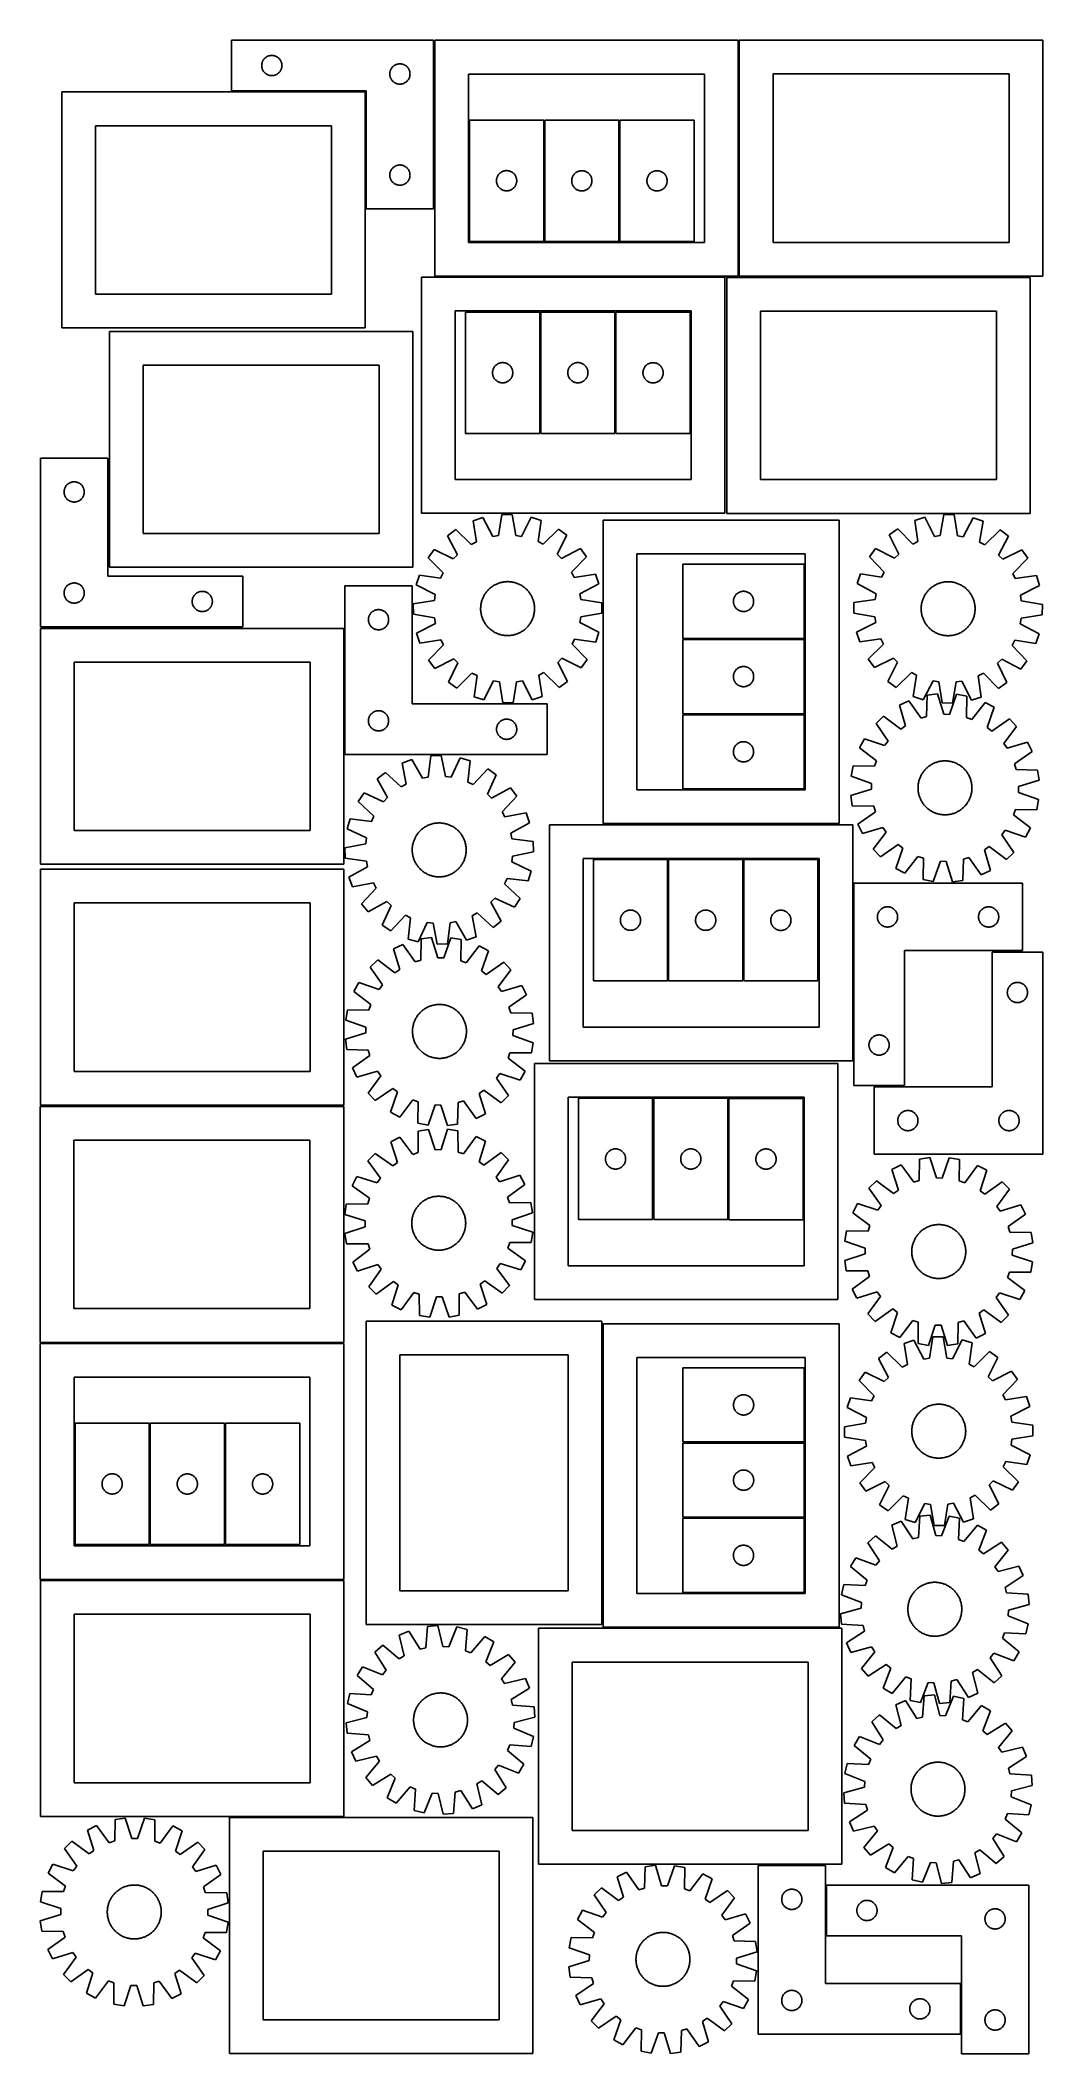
# Model space of a CAD drawing. Header units: millimetres. Extents: x 7 to 1493, y 7 to 2993.
import ezdxf

# ---------------------------------------------------------------- set-up
doc = ezdxf.new("R2010")
doc.units = ezdxf.units.MM
doc.layers.add('CUT', color=7, linetype='CONTINUOUS', true_color=0x000000)

msp = doc.modelspace()

# ---------------------------------------------------------------- linework, layer by layer
at = {"layer": 'CUT'}
for p, q in [((589.964137, 2993.459997), (289.964137, 2993.459997)), ((289.964137, 2993.459997), (289.964137, 2918.459997)), ((589.964137, 2743.459997), (589.964137, 2993.459997)), ((1041.682421, 2993.411634), (591.682421, 2993.411634)), ((591.682421, 2993.411634), (591.682421, 2643.411634)), ((1041.682421, 2643.411634), (1041.682421, 2993.411634)), ((1493.428993, 2993.455867), (1043.428993, 2993.455867)), ((1043.428993, 2993.455867), (1043.428993, 2643.455867)), ((1493.428993, 2643.455867), (1493.428993, 2993.455867)), ((334.984026, 2956.732178), (335.043639, 2957.502311)), ((335.043639, 2957.502311), (335.142819, 2958.268355)), ((335.142819, 2958.268355), (335.281302, 2959.028277)), ((335.281302, 2959.028277), (335.458722, 2959.780063)), ((335.458722, 2959.780063), (335.674607, 2960.521719)), ((335.674607, 2960.521719), (335.928385, 2961.251278)), ((335.928385, 2961.251278), (336.219384, 2961.966805)), ((336.219384, 2961.966805), (336.546831, 2962.666403)), ((336.546831, 2962.666403), (336.909859, 2963.348218)), ((336.909859, 2963.348218), (337.307504, 2964.010439)), ((337.307504, 2964.010439), (337.738712, 2964.651313)), ((337.738712, 2964.651313), (338.20234, 2965.269139)), ((338.20234, 2965.269139), (338.697158, 2965.862278)), ((338.697158, 2965.862278), (339.221855, 2966.429159)), ((339.221855, 2966.429159), (339.775037, 2966.968277)), ((339.775037, 2966.968277), (340.35524, 2967.478203)), ((340.35524, 2967.478203), (340.960923, 2967.957585)), ((340.960923, 2967.957585), (341.590482, 2968.405152)), ((341.590482, 2968.405152), (342.242245, 2968.819716)), ((342.242245, 2968.819716), (342.914486, 2969.200178)), ((342.914486, 2969.200178), (343.605422, 2969.54553)), ((343.605422, 2969.54553), (344.313219, 2969.854856)), ((344.313219, 2969.854856), (345.036002, 2970.127335)), ((345.036002, 2970.127335), (345.771853, 2970.362245)), ((345.771853, 2970.362245), (346.518821, 2970.558962)), ((346.518821, 2970.558962), (347.274926, 2970.716966)), ((347.274926, 2970.716966), (348.038162, 2970.835837)), ((348.038162, 2970.835837), (348.806505, 2970.915259)), ((348.806505, 2970.915259), (349.577919, 2970.955024)), ((349.577919, 2970.955024), (350.350356, 2970.955024)), ((350.350356, 2970.955024), (351.121769, 2970.915259)), ((351.121769, 2970.915259), (351.890113, 2970.835837)), ((351.890113, 2970.835837), (352.653349, 2970.716966)), ((352.653349, 2970.716966), (353.409454, 2970.558962)), ((353.409454, 2970.558962), (354.156422, 2970.362245)), ((354.156422, 2970.362245), (354.892273, 2970.127335)), ((354.892273, 2970.127335), (355.615056, 2969.854856)), ((355.615056, 2969.854856), (356.322853, 2969.54553)), ((356.322853, 2969.54553), (357.013789, 2969.200178)), ((357.013789, 2969.200178), (357.686029, 2968.819716)), ((357.686029, 2968.819716), (358.337793, 2968.405152)), ((358.337793, 2968.405152), (358.967352, 2967.957585)), ((358.967352, 2967.957585), (359.573035, 2967.478203)), ((359.573035, 2967.478203), (360.153237, 2966.968277)), ((360.153237, 2966.968277), (360.70642, 2966.429159)), ((360.70642, 2966.429159), (361.231116, 2965.862278)), ((361.231116, 2965.862278), (361.725935, 2965.269139)), ((361.725935, 2965.269139), (362.189562, 2964.651313)), ((362.189562, 2964.651313), (362.620771, 2964.010439)), ((362.620771, 2964.010439), (363.018416, 2963.348218)), ((363.018416, 2963.348218), (363.381444, 2962.666403)), ((363.381444, 2962.666403), (363.708891, 2961.966805)), ((363.708891, 2961.966805), (363.99989, 2961.251278)), ((363.99989, 2961.251278), (364.253668, 2960.521719)), ((364.253668, 2960.521719), (364.469553, 2959.780063)), ((364.469553, 2959.780063), (364.646973, 2959.028277)), ((364.646973, 2959.028277), (364.785456, 2958.268355)), ((364.785456, 2958.268355), (364.884636, 2957.502311)), ((364.884636, 2957.502311), (364.944249, 2956.732178)), ((532.914486, 2956.700178), (533.605422, 2957.04553)), ((533.605422, 2957.04553), (534.313219, 2957.354856)), ((534.313219, 2957.354856), (535.036002, 2957.627335)), ((535.036002, 2957.627335), (535.771853, 2957.862245)), ((535.771853, 2957.862245), (536.518821, 2958.058962)), ((536.518821, 2958.058962), (537.274926, 2958.216966)), ((537.274926, 2958.216966), (538.038162, 2958.335837)), ((538.038162, 2958.335837), (538.806505, 2958.415259)), ((538.806505, 2958.415259), (539.577919, 2958.455024)), ((539.577919, 2958.455024), (540.350356, 2958.455024)), ((540.350356, 2958.455024), (541.121769, 2958.415259)), ((541.121769, 2958.415259), (541.890113, 2958.335837)), ((541.890113, 2958.335837), (542.653349, 2958.216966)), ((542.653349, 2958.216966), (543.409454, 2958.058962)), ((543.409454, 2958.058962), (544.156422, 2957.862245)), ((544.156422, 2957.862245), (544.892273, 2957.627335)), ((544.892273, 2957.627335), (545.615056, 2957.354856)), ((545.615056, 2957.354856), (546.322853, 2957.04553)), ((546.322853, 2957.04553), (547.013789, 2956.700178)), ((334.964137, 2955.959997), (334.984026, 2956.732178)), ((334.984026, 2955.187815), (334.964137, 2955.959997)), ((335.043639, 2954.417682), (334.984026, 2955.187815)), ((335.142819, 2953.651638), (335.043639, 2954.417682)), ((335.281302, 2952.891716), (335.142819, 2953.651638)), ((335.458722, 2952.13993), (335.281302, 2952.891716)), ((335.674607, 2951.398274), (335.458722, 2952.13993)), ((335.928385, 2950.668715), (335.674607, 2951.398274)), ((336.219384, 2949.953188), (335.928385, 2950.668715)), ((336.546831, 2949.25359), (336.219384, 2949.953188)), ((336.909859, 2948.571775), (336.546831, 2949.25359)), ((337.307504, 2947.909554), (336.909859, 2948.571775)), ((337.738712, 2947.26868), (337.307504, 2947.909554)), ((338.20234, 2946.650854), (337.738712, 2947.26868)), ((338.697158, 2946.057715), (338.20234, 2946.650854)), ((339.221855, 2945.490834), (338.697158, 2946.057715)), ((339.775037, 2944.951716), (339.221855, 2945.490834)), ((340.35524, 2944.44179), (339.775037, 2944.951716)), ((340.960923, 2943.962408), (340.35524, 2944.44179)), ((341.590482, 2943.514841), (340.960923, 2943.962408)), ((342.242245, 2943.100277), (341.590482, 2943.514841)), ((342.914486, 2942.719815), (342.242245, 2943.100277)), ((343.605422, 2942.374463), (342.914486, 2942.719815)), ((344.313219, 2942.065137), (343.605422, 2942.374463)), ((345.036002, 2941.792658), (344.313219, 2942.065137)), ((345.771853, 2941.557748), (345.036002, 2941.792658)), ((346.518821, 2941.361031), (345.771853, 2941.557748)), ((347.274926, 2941.203027), (346.518821, 2941.361031)), ((348.038162, 2941.084156), (347.274926, 2941.203027)), ((348.806505, 2941.004734), (348.038162, 2941.084156)), ((349.577919, 2940.964969), (348.806505, 2941.004734)), ((350.350356, 2940.964969), (349.577919, 2940.964969)), ((351.121769, 2941.004734), (350.350356, 2940.964969)), ((351.890113, 2941.084156), (351.121769, 2941.004734)), ((352.653349, 2941.203027), (351.890113, 2941.084156)), ((353.409454, 2941.361031), (352.653349, 2941.203027)), ((354.156422, 2941.557748), (353.409454, 2941.361031)), ((354.892273, 2941.792658), (354.156422, 2941.557748)), ((355.615056, 2942.065137), (354.892273, 2941.792658)), ((356.322853, 2942.374463), (355.615056, 2942.065137)), ((357.013789, 2942.719815), (356.322853, 2942.374463)), ((357.686029, 2943.100277), (357.013789, 2942.719815)), ((358.337793, 2943.514841), (357.686029, 2943.100277)), ((358.967352, 2943.962408), (358.337793, 2943.514841)), ((359.573035, 2944.44179), (358.967352, 2943.962408)), ((360.153237, 2944.951716), (359.573035, 2944.44179)), ((360.70642, 2945.490834), (360.153237, 2944.951716)), ((361.231116, 2946.057715), (360.70642, 2945.490834)), ((361.725935, 2946.650854), (361.231116, 2946.057715)), ((362.189562, 2947.26868), (361.725935, 2946.650854)), ((362.620771, 2947.909554), (362.189562, 2947.26868)), ((363.018416, 2948.571775), (362.620771, 2947.909554)), ((363.381444, 2949.25359), (363.018416, 2948.571775)), ((363.708891, 2949.953188), (363.381444, 2949.25359)), ((363.99989, 2950.668715), (363.708891, 2949.953188)), ((364.253668, 2951.398274), (363.99989, 2950.668715)), ((364.469553, 2952.13993), (364.253668, 2951.398274)), ((364.646973, 2952.891716), (364.469553, 2952.13993)), ((364.785456, 2953.651638), (364.646973, 2952.891716)), ((364.884636, 2954.417682), (364.785456, 2953.651638)), ((364.944249, 2955.187815), (364.884636, 2954.417682)), ((364.944249, 2956.732178), (364.964137, 2955.959997)), ((364.964137, 2955.959997), (364.944249, 2955.187815)), ((524.964137, 2943.459997), (524.984026, 2944.232178)), ((524.984026, 2942.687815), (524.964137, 2943.459997)), ((524.984026, 2944.232178), (525.043639, 2945.002311)), ((525.043639, 2941.917682), (524.984026, 2942.687815)), ((525.043639, 2945.002311), (525.142819, 2945.768355)), ((525.142819, 2941.151638), (525.043639, 2941.917682)), ((525.142819, 2945.768355), (525.281302, 2946.528277)), ((525.281302, 2940.391716), (525.142819, 2941.151638)), ((525.281302, 2946.528277), (525.458722, 2947.280063)), ((525.458722, 2939.63993), (525.281302, 2940.391716)), ((525.458722, 2947.280063), (525.674607, 2948.021719)), ((525.674607, 2938.898274), (525.458722, 2939.63993)), ((525.674607, 2948.021719), (525.928385, 2948.751278)), ((525.928385, 2938.168715), (525.674607, 2938.898274)), ((525.928385, 2948.751278), (526.219384, 2949.466805)), ((526.219384, 2937.453188), (525.928385, 2938.168715)), ((526.219384, 2949.466805), (526.546831, 2950.166403)), ((526.546831, 2936.75359), (526.219384, 2937.453188)), ((526.546831, 2950.166403), (526.909859, 2950.848218)), ((526.909859, 2936.071775), (526.546831, 2936.75359)), ((526.909859, 2950.848218), (527.307504, 2951.510439)), ((527.307504, 2935.409554), (526.909859, 2936.071775)), ((527.307504, 2951.510439), (527.738712, 2952.151313)), ((527.738712, 2934.76868), (527.307504, 2935.409554)), ((527.738712, 2952.151313), (528.20234, 2952.769139)), ((528.20234, 2934.150854), (527.738712, 2934.76868)), ((528.20234, 2952.769139), (528.697158, 2953.362278)), ((528.697158, 2933.557715), (528.20234, 2934.150854)), ((528.697158, 2953.362278), (529.221855, 2953.929159)), ((529.221855, 2932.990834), (528.697158, 2933.557715)), ((529.221855, 2953.929159), (529.775037, 2954.468277)), ((529.775037, 2932.451716), (529.221855, 2932.990834)), ((529.775037, 2954.468277), (530.35524, 2954.978203)), ((530.35524, 2931.94179), (529.775037, 2932.451716)), ((530.35524, 2954.978203), (530.960923, 2955.457585)), ((530.960923, 2931.462408), (530.35524, 2931.94179)), ((530.960923, 2955.457585), (531.590482, 2955.905152)), ((531.590482, 2931.014841), (530.960923, 2931.462408)), ((531.590482, 2955.905152), (532.242245, 2956.319716)), ((532.242245, 2930.600277), (531.590482, 2931.014841)), ((532.242245, 2956.319716), (532.914486, 2956.700178)), ((532.914486, 2930.219815), (532.242245, 2930.600277)), ((533.605422, 2929.874463), (532.914486, 2930.219815)), ((534.313219, 2929.565137), (533.605422, 2929.874463)), ((535.036002, 2929.292658), (534.313219, 2929.565137)), ((535.771853, 2929.057748), (535.036002, 2929.292658)), ((536.518821, 2928.861031), (535.771853, 2929.057748)), ((537.274926, 2928.703027), (536.518821, 2928.861031)), ((538.038162, 2928.584156), (537.274926, 2928.703027)), ((538.806505, 2928.504734), (538.038162, 2928.584156)), ((539.577919, 2928.464969), (538.806505, 2928.504734)), ((540.350356, 2928.464969), (539.577919, 2928.464969)), ((541.121769, 2928.504734), (540.350356, 2928.464969)), ((541.890113, 2928.584156), (541.121769, 2928.504734)), ((542.653349, 2928.703027), (541.890113, 2928.584156)), ((543.409454, 2928.861031), (542.653349, 2928.703027)), ((544.156422, 2929.057748), (543.409454, 2928.861031)), ((544.892273, 2929.292658), (544.156422, 2929.057748)), ((545.615056, 2929.565137), (544.892273, 2929.292658)), ((546.322853, 2929.874463), (545.615056, 2929.565137)), ((547.013789, 2930.219815), (546.322853, 2929.874463)), ((547.013789, 2956.700178), (547.686029, 2956.319716)), ((547.686029, 2930.600277), (547.013789, 2930.219815)), ((547.686029, 2956.319716), (548.337793, 2955.905152)), ((548.337793, 2931.014841), (547.686029, 2930.600277)), ((548.337793, 2955.905152), (548.967352, 2955.457585)), ((548.967352, 2931.462408), (548.337793, 2931.014841)), ((548.967352, 2955.457585), (549.573035, 2954.978203)), ((549.573035, 2931.94179), (548.967352, 2931.462408)), ((549.573035, 2954.978203), (550.153237, 2954.468277)), ((550.153237, 2932.451716), (549.573035, 2931.94179)), ((550.153237, 2954.468277), (550.70642, 2953.929159)), ((550.70642, 2932.990834), (550.153237, 2932.451716)), ((550.70642, 2953.929159), (551.231116, 2953.362278)), ((551.231116, 2933.557715), (550.70642, 2932.990834)), ((551.231116, 2953.362278), (551.725935, 2952.769139)), ((551.725935, 2934.150854), (551.231116, 2933.557715)), ((551.725935, 2952.769139), (552.189562, 2952.151313)), ((552.189562, 2934.76868), (551.725935, 2934.150854)), ((552.189562, 2952.151313), (552.620771, 2951.510439)), ((552.620771, 2935.409554), (552.189562, 2934.76868)), ((552.620771, 2951.510439), (553.018416, 2950.848218)), ((553.018416, 2936.071775), (552.620771, 2935.409554)), ((553.018416, 2950.848218), (553.381444, 2950.166403)), ((553.381444, 2936.75359), (553.018416, 2936.071775)), ((553.381444, 2950.166403), (553.708891, 2949.466805)), ((553.708891, 2937.453188), (553.381444, 2936.75359)), ((553.708891, 2949.466805), (553.99989, 2948.751278)), ((553.99989, 2938.168715), (553.708891, 2937.453188)), ((553.99989, 2948.751278), (554.253668, 2948.021719)), ((554.253668, 2938.898274), (553.99989, 2938.168715)), ((554.253668, 2948.021719), (554.469553, 2947.280063)), ((554.469553, 2939.63993), (554.253668, 2938.898274)), ((554.469553, 2947.280063), (554.646973, 2946.528277)), ((554.646973, 2940.391716), (554.469553, 2939.63993)), ((554.646973, 2946.528277), (554.785456, 2945.768355)), ((554.785456, 2941.151638), (554.646973, 2940.391716)), ((554.785456, 2945.768355), (554.884636, 2945.002311)), ((554.884636, 2941.917682), (554.785456, 2941.151638)), ((554.884636, 2945.002311), (554.944249, 2944.232178)), ((554.944249, 2942.687815), (554.884636, 2941.917682)), ((554.944249, 2944.232178), (554.964137, 2943.459997)), ((554.964137, 2943.459997), (554.944249, 2942.687815)), ((991.682421, 2943.411634), (641.682421, 2943.411634)), ((641.682421, 2943.411634), (641.682421, 2693.411634)), ((991.682421, 2693.411634), (991.682421, 2943.411634)), ((1443.428993, 2943.455867), (1093.428993, 2943.455867)), ((1093.428993, 2943.455867), (1093.428993, 2693.455867)), ((1443.428993, 2693.455867), (1443.428993, 2943.455867)), ((488.426704, 2916.764704), (38.426704, 2916.764704)), ((38.426704, 2916.764704), (38.426704, 2566.764704)), ((289.964137, 2918.459997), (489.964137, 2918.459997)), ((488.426704, 2566.764704), (488.426704, 2916.764704)), ((489.964137, 2918.459997), (489.964137, 2743.459997)), ((753.254949, 2875.08606), (643.254949, 2875.08606)), ((643.254949, 2875.08606), (643.254949, 2695.08606)), ((753.254949, 2695.08606), (753.254949, 2875.08606)), ((864.775, 2874.982361), (754.775, 2874.982361)), ((754.775, 2874.982361), (754.775, 2694.982361)), ((864.775, 2694.982361), (864.775, 2874.982361)), ((866.377183, 2874.987592), (866.377183, 2694.987592)), ((976.377183, 2874.987592), (866.377183, 2874.987592)), ((976.377183, 2694.987592), (976.377183, 2874.987592)), ((438.426704, 2866.764704), (88.426704, 2866.764704)), ((88.426704, 2866.764704), (88.426704, 2616.764704)), ((438.426704, 2616.764704), (438.426704, 2866.764704)), ((535.036002, 2807.627335), (535.771853, 2807.862245)), ((535.771853, 2807.862245), (536.518821, 2808.058962)), ((536.518821, 2808.058962), (537.274926, 2808.216966)), ((537.274926, 2808.216966), (538.038162, 2808.335837)), ((538.038162, 2808.335837), (538.806505, 2808.415259)), ((538.806505, 2808.415259), (539.577919, 2808.455024)), ((539.577919, 2808.455024), (540.350356, 2808.455024)), ((540.350356, 2808.455024), (541.121769, 2808.415259)), ((541.121769, 2808.415259), (541.890113, 2808.335837)), ((541.890113, 2808.335837), (542.653349, 2808.216966)), ((542.653349, 2808.216966), (543.409454, 2808.058962)), ((543.409454, 2808.058962), (544.156422, 2807.862245)), ((544.156422, 2807.862245), (544.892273, 2807.627335)), ((524.964137, 2793.459997), (524.984026, 2794.232178)), ((524.984026, 2792.687815), (524.964137, 2793.459997)), ((524.984026, 2794.232178), (525.043639, 2795.002311)), ((525.043639, 2791.917682), (524.984026, 2792.687815)), ((525.043639, 2795.002311), (525.142819, 2795.768355)), ((525.142819, 2791.151638), (525.043639, 2791.917682)), ((525.142819, 2795.768355), (525.281302, 2796.528277)), ((525.281302, 2790.391716), (525.142819, 2791.151638)), ((525.281302, 2796.528277), (525.458722, 2797.280063)), ((525.458722, 2789.63993), (525.281302, 2790.391716)), ((525.458722, 2797.280063), (525.674607, 2798.021719)), ((525.674607, 2788.898274), (525.458722, 2789.63993)), ((525.674607, 2798.021719), (525.928385, 2798.751278)), ((525.928385, 2788.168715), (525.674607, 2788.898274)), ((525.928385, 2798.751278), (526.219384, 2799.466805)), ((526.219384, 2787.453188), (525.928385, 2788.168715)), ((526.219384, 2799.466805), (526.546831, 2800.166403)), ((526.546831, 2786.75359), (526.219384, 2787.453188)), ((526.546831, 2800.166403), (526.909859, 2800.848218)), ((526.909859, 2786.071775), (526.546831, 2786.75359)), ((526.909859, 2800.848218), (527.307504, 2801.510439)), ((527.307504, 2785.409554), (526.909859, 2786.071775)), ((527.307504, 2801.510439), (527.738712, 2802.151313)), ((527.738712, 2784.76868), (527.307504, 2785.409554)), ((527.738712, 2802.151313), (528.20234, 2802.769139)), ((528.20234, 2784.150854), (527.738712, 2784.76868)), ((528.20234, 2802.769139), (528.697158, 2803.362278)), ((528.697158, 2783.557715), (528.20234, 2784.150854)), ((528.697158, 2803.362278), (529.221855, 2803.929159)), ((529.221855, 2782.990834), (528.697158, 2783.557715)), ((529.221855, 2803.929159), (529.775037, 2804.468277)), ((529.775037, 2782.451716), (529.221855, 2782.990834)), ((529.775037, 2804.468277), (530.35524, 2804.978203)), ((530.35524, 2781.94179), (529.775037, 2782.451716)), ((530.35524, 2804.978203), (530.960923, 2805.457585)), ((530.960923, 2781.462408), (530.35524, 2781.94179)), ((530.960923, 2805.457585), (531.590482, 2805.905152)), ((531.590482, 2781.014841), (530.960923, 2781.462408)), ((531.590482, 2805.905152), (532.242245, 2806.319716)), ((532.242245, 2780.600277), (531.590482, 2781.014841)), ((532.242245, 2806.319716), (532.914486, 2806.700178)), ((532.914486, 2780.219815), (532.242245, 2780.600277)), ((532.914486, 2806.700178), (533.605422, 2807.04553)), ((533.605422, 2779.874463), (532.914486, 2780.219815)), ((533.605422, 2807.04553), (534.313219, 2807.354856)), ((534.313219, 2779.565137), (533.605422, 2779.874463)), ((534.313219, 2807.354856), (535.036002, 2807.627335)), ((535.036002, 2779.292658), (534.313219, 2779.565137)), ((535.771853, 2779.057748), (535.036002, 2779.292658)), ((536.518821, 2778.861031), (535.771853, 2779.057748)), ((537.274926, 2778.703027), (536.518821, 2778.861031)), ((538.038162, 2778.584156), (537.274926, 2778.703027)), ((538.806505, 2778.504734), (538.038162, 2778.584156)), ((539.577919, 2778.464969), (538.806505, 2778.504734)), ((540.350356, 2778.464969), (539.577919, 2778.464969)), ((541.121769, 2778.504734), (540.350356, 2778.464969)), ((541.890113, 2778.584156), (541.121769, 2778.504734)), ((542.653349, 2778.703027), (541.890113, 2778.584156)), ((543.409454, 2778.861031), (542.653349, 2778.703027)), ((544.156422, 2779.057748), (543.409454, 2778.861031)), ((544.892273, 2779.292658), (544.156422, 2779.057748)), ((544.892273, 2807.627335), (545.615056, 2807.354856)), ((545.615056, 2779.565137), (544.892273, 2779.292658)), ((545.615056, 2807.354856), (546.322853, 2807.04553)), ((546.322853, 2779.874463), (545.615056, 2779.565137)), ((546.322853, 2807.04553), (547.013789, 2806.700178)), ((547.013789, 2780.219815), (546.322853, 2779.874463)), ((547.013789, 2806.700178), (547.686029, 2806.319716)), ((547.686029, 2780.600277), (547.013789, 2780.219815)), ((547.686029, 2806.319716), (548.337793, 2805.905152)), ((548.337793, 2781.014841), (547.686029, 2780.600277)), ((548.337793, 2805.905152), (548.967352, 2805.457585)), ((548.967352, 2781.462408), (548.337793, 2781.014841)), ((548.967352, 2805.457585), (549.573035, 2804.978203)), ((549.573035, 2781.94179), (548.967352, 2781.462408)), ((549.573035, 2804.978203), (550.153237, 2804.468277)), ((550.153237, 2782.451716), (549.573035, 2781.94179)), ((550.153237, 2804.468277), (550.70642, 2803.929159)), ((550.70642, 2782.990834), (550.153237, 2782.451716)), ((550.70642, 2803.929159), (551.231116, 2803.362278)), ((551.231116, 2783.557715), (550.70642, 2782.990834)), ((551.231116, 2803.362278), (551.725935, 2802.769139)), ((551.725935, 2784.150854), (551.231116, 2783.557715)), ((551.725935, 2802.769139), (552.189562, 2802.151313)), ((552.189562, 2784.76868), (551.725935, 2784.150854)), ((552.189562, 2802.151313), (552.620771, 2801.510439)), ((552.620771, 2785.409554), (552.189562, 2784.76868)), ((552.620771, 2801.510439), (553.018416, 2800.848218)), ((553.018416, 2786.071775), (552.620771, 2785.409554)), ((553.018416, 2800.848218), (553.381444, 2800.166403)), ((553.381444, 2786.75359), (553.018416, 2786.071775)), ((553.381444, 2800.166403), (553.708891, 2799.466805)), ((553.708891, 2787.453188), (553.381444, 2786.75359)), ((553.708891, 2799.466805), (553.99989, 2798.751278)), ((553.99989, 2788.168715), (553.708891, 2787.453188)), ((553.99989, 2798.751278), (554.253668, 2798.021719)), ((554.253668, 2788.898274), (553.99989, 2788.168715)), ((554.253668, 2798.021719), (554.469553, 2797.280063)), ((554.469553, 2789.63993), (554.253668, 2788.898274)), ((554.469553, 2797.280063), (554.646973, 2796.528277)), ((554.646973, 2790.391716), (554.469553, 2789.63993)), ((554.646973, 2796.528277), (554.785456, 2795.768355)), ((554.785456, 2791.151638), (554.646973, 2790.391716)), ((554.785456, 2795.768355), (554.884636, 2795.002311)), ((554.884636, 2791.917682), (554.785456, 2791.151638)), ((554.884636, 2795.002311), (554.944249, 2794.232178)), ((554.944249, 2792.687815), (554.884636, 2791.917682)), ((554.944249, 2794.232178), (554.964137, 2793.459997)), ((554.964137, 2793.459997), (554.944249, 2792.687815)), ((683.259922, 2785.472278), (683.299687, 2786.243692)), ((683.259922, 2784.699841), (683.259922, 2785.472278)), ((683.299687, 2783.928428), (683.259922, 2784.699841)), ((683.299687, 2786.243692), (683.379109, 2787.012035)), ((683.379109, 2783.160084), (683.299687, 2783.928428)), ((683.379109, 2787.012035), (683.49798, 2787.775271)), ((683.49798, 2782.396848), (683.379109, 2783.160084)), ((683.49798, 2787.775271), (683.655984, 2788.531376)), ((683.655984, 2781.640744), (683.49798, 2782.396848)), ((683.655984, 2788.531376), (683.852701, 2789.278344)), ((683.852701, 2780.893775), (683.655984, 2781.640744)), ((683.852701, 2789.278344), (684.087611, 2790.014195)), ((684.087611, 2780.157924), (683.852701, 2780.893775)), ((684.087611, 2790.014195), (684.36009, 2790.736978)), ((684.36009, 2779.435141), (684.087611, 2780.157924)), ((684.36009, 2790.736978), (684.669416, 2791.444776)), ((684.669416, 2778.727344), (684.36009, 2779.435141)), ((684.669416, 2791.444776), (685.014767, 2792.135711)), ((685.014767, 2778.036409), (684.669416, 2778.727344)), ((685.014767, 2792.135711), (685.39523, 2792.807952)), ((685.39523, 2777.364168), (685.014767, 2778.036409)), ((685.39523, 2792.807952), (685.809794, 2793.459716)), ((685.809794, 2793.459716), (686.257361, 2794.089274)), ((686.257361, 2794.089274), (686.736743, 2794.694957)), ((686.736743, 2794.694957), (687.246669, 2795.27516)), ((687.246669, 2795.27516), (687.785787, 2795.828343)), ((687.785787, 2795.828343), (688.352668, 2796.353039)), ((688.352668, 2796.353039), (688.945807, 2796.847857)), ((688.945807, 2796.847857), (689.563633, 2797.311485)), ((689.563633, 2797.311485), (690.204507, 2797.742693)), ((690.204507, 2797.742693), (690.866728, 2798.140338)), ((690.866728, 2798.140338), (691.548543, 2798.503366)), ((691.548543, 2798.503366), (692.248141, 2798.830813)), ((692.248141, 2798.830813), (692.963668, 2799.121812)), ((692.963668, 2799.121812), (693.693227, 2799.37559)), ((693.693227, 2799.37559), (694.434883, 2799.591476)), ((694.434883, 2799.591476), (695.186668, 2799.768895)), ((695.186668, 2799.768895), (695.946591, 2799.907378)), ((695.946591, 2799.907378), (696.712635, 2800.006558)), ((696.712635, 2800.006558), (697.482768, 2800.066171)), ((697.482768, 2800.066171), (698.254949, 2800.08606)), ((698.254949, 2800.08606), (699.027131, 2800.066171)), ((699.027131, 2800.066171), (699.797264, 2800.006558)), ((699.797264, 2800.006558), (700.563308, 2799.907378)), ((700.563308, 2799.907378), (701.32323, 2799.768895)), ((701.32323, 2799.768895), (702.075016, 2799.591476)), ((702.075016, 2799.591476), (702.816672, 2799.37559)), ((702.816672, 2799.37559), (703.546231, 2799.121812)), ((703.546231, 2799.121812), (704.261758, 2798.830813)), ((704.261758, 2798.830813), (704.961356, 2798.503366)), ((704.961356, 2798.503366), (705.64317, 2798.140338)), ((705.64317, 2798.140338), (706.305392, 2797.742693)), ((706.305392, 2797.742693), (706.946266, 2797.311485)), ((706.946266, 2797.311485), (707.564092, 2796.847857)), ((707.564092, 2796.847857), (708.157231, 2796.353039)), ((708.157231, 2796.353039), (708.724112, 2795.828343)), ((708.724112, 2795.828343), (709.26323, 2795.27516)), ((709.26323, 2795.27516), (709.773156, 2794.694957)), ((709.773156, 2794.694957), (710.252538, 2794.089274)), ((710.252538, 2794.089274), (710.700105, 2793.459716)), ((710.700105, 2793.459716), (711.114669, 2792.807952)), ((711.114669, 2792.807952), (711.495131, 2792.135711)), ((711.495131, 2778.036409), (711.114669, 2777.364168)), ((711.495131, 2792.135711), (711.840483, 2791.444776)), ((711.840483, 2778.727344), (711.495131, 2778.036409)), ((711.840483, 2791.444776), (712.149809, 2790.736978)), ((712.149809, 2779.435141), (711.840483, 2778.727344)), ((712.149809, 2790.736978), (712.422288, 2790.014195)), ((712.422288, 2780.157924), (712.149809, 2779.435141)), ((712.422288, 2790.014195), (712.657198, 2789.278344)), ((712.657198, 2780.893775), (712.422288, 2780.157924)), ((712.657198, 2789.278344), (712.853915, 2788.531376)), ((712.853915, 2781.640744), (712.657198, 2780.893775)), ((712.853915, 2788.531376), (713.011919, 2787.775271)), ((713.011919, 2782.396848), (712.853915, 2781.640744)), ((713.011919, 2787.775271), (713.13079, 2787.012035)), ((713.13079, 2783.160084), (713.011919, 2782.396848)), ((713.13079, 2787.012035), (713.210212, 2786.243692)), ((713.210212, 2783.928428), (713.13079, 2783.160084)), ((713.210212, 2786.243692), (713.249976, 2785.472278)), ((713.249976, 2784.699841), (713.210212, 2783.928428)), ((713.249976, 2785.472278), (713.249976, 2784.699841)), ((794.779972, 2785.36858), (794.819737, 2786.139993)), ((794.779972, 2784.596142), (794.779972, 2785.36858)), ((794.819737, 2783.824729), (794.779972, 2784.596142)), ((794.819737, 2786.139993), (794.899159, 2786.908336)), ((794.899159, 2783.056386), (794.819737, 2783.824729)), ((794.899159, 2786.908336), (795.01803, 2787.671572)), ((795.01803, 2782.29315), (794.899159, 2783.056386)), ((795.01803, 2787.671572), (795.176034, 2788.427677)), ((795.176034, 2781.537045), (795.01803, 2782.29315)), ((795.176034, 2788.427677), (795.372751, 2789.174645)), ((795.372751, 2780.790076), (795.176034, 2781.537045)), ((795.372751, 2789.174645), (795.607661, 2789.910497)), ((795.607661, 2780.054225), (795.372751, 2780.790076)), ((795.607661, 2789.910497), (795.88014, 2790.633279)), ((795.88014, 2779.331443), (795.607661, 2780.054225)), ((795.88014, 2790.633279), (796.189466, 2791.341077)), ((796.189466, 2778.623645), (795.88014, 2779.331443)), ((796.189466, 2791.341077), (796.534818, 2792.032012)), ((796.534818, 2777.93271), (796.189466, 2778.623645)), ((796.534818, 2792.032012), (796.91528, 2792.704253)), ((796.91528, 2777.260469), (796.534818, 2777.93271)), ((796.91528, 2792.704253), (797.329844, 2793.356017)), ((797.329844, 2793.356017), (797.777411, 2793.985575)), ((797.777411, 2793.985575), (798.256793, 2794.591259)), ((798.256793, 2794.591259), (798.766719, 2795.171461)), ((798.766719, 2795.171461), (799.305837, 2795.724644)), ((799.305837, 2795.724644), (799.872718, 2796.24934)), ((799.872718, 2796.24934), (800.465857, 2796.744158)), ((800.465857, 2796.744158), (801.083683, 2797.207786)), ((801.083683, 2797.207786), (801.724557, 2797.638994)), ((801.724557, 2797.638994), (802.386778, 2798.03664)), ((802.386778, 2798.03664), (803.068593, 2798.399667)), ((803.068593, 2798.399667), (803.768191, 2798.727115)), ((803.768191, 2798.727115), (804.483718, 2799.018113)), ((804.483718, 2799.018113), (805.213277, 2799.271892)), ((805.213277, 2799.271892), (805.954933, 2799.487777)), ((805.954933, 2799.487777), (806.706719, 2799.665196)), ((806.706719, 2799.665196), (807.466641, 2799.803679)), ((807.466641, 2799.803679), (808.232685, 2799.902859)), ((808.232685, 2799.902859), (809.002818, 2799.962472)), ((809.002818, 2799.962472), (809.775, 2799.982361)), ((809.775, 2799.982361), (810.547181, 2799.962472)), ((810.547181, 2799.962472), (811.317314, 2799.902859)), ((811.317314, 2799.902859), (812.083358, 2799.803679)), ((812.083358, 2799.803679), (812.843281, 2799.665196)), ((812.843281, 2799.665196), (813.595066, 2799.487777)), ((813.595066, 2799.487777), (814.336722, 2799.271892)), ((814.336722, 2799.271892), (815.066281, 2799.018113)), ((815.066281, 2799.018113), (815.781808, 2798.727115)), ((815.781808, 2798.727115), (816.481406, 2798.399667)), ((816.481406, 2798.399667), (817.163221, 2798.03664)), ((817.163221, 2798.03664), (817.825442, 2797.638994)), ((817.825442, 2797.638994), (818.466316, 2797.207786)), ((818.466316, 2797.207786), (819.084142, 2796.744158)), ((819.084142, 2796.744158), (819.677281, 2796.24934)), ((819.677281, 2796.24934), (820.244162, 2795.724644)), ((820.244162, 2795.724644), (820.78328, 2795.171461)), ((820.78328, 2795.171461), (821.293206, 2794.591259)), ((821.293206, 2794.591259), (821.772588, 2793.985575)), ((821.772588, 2793.985575), (822.220155, 2793.356017)), ((822.220155, 2793.356017), (822.634719, 2792.704253)), ((822.634719, 2792.704253), (823.015181, 2792.032012)), ((823.015181, 2777.93271), (822.634719, 2777.260469)), ((823.015181, 2792.032012), (823.360533, 2791.341077)), ((823.360533, 2778.623645), (823.015181, 2777.93271)), ((823.360533, 2791.341077), (823.669859, 2790.633279)), ((823.669859, 2779.331443), (823.360533, 2778.623645)), ((823.669859, 2790.633279), (823.942338, 2789.910497)), ((823.942338, 2780.054225), (823.669859, 2779.331443)), ((823.942338, 2789.910497), (824.177248, 2789.174645)), ((824.177248, 2780.790076), (823.942338, 2780.054225)), ((824.177248, 2789.174645), (824.373965, 2788.427677)), ((824.373965, 2781.537045), (824.177248, 2780.790076)), ((824.373965, 2788.427677), (824.531969, 2787.671572)), ((824.531969, 2782.29315), (824.373965, 2781.537045)), ((824.531969, 2787.671572), (824.65084, 2786.908336)), ((824.65084, 2783.056386), (824.531969, 2782.29315)), ((824.65084, 2786.908336), (824.730262, 2786.139993)), ((824.730262, 2783.824729), (824.65084, 2783.056386)), ((824.730262, 2786.139993), (824.770027, 2785.36858)), ((824.770027, 2784.596142), (824.730262, 2783.824729)), ((824.770027, 2785.36858), (824.770027, 2784.596142)), ((906.382156, 2785.37381), (906.42192, 2786.145224)), ((906.382156, 2784.601373), (906.382156, 2785.37381)), ((906.42192, 2783.82996), (906.382156, 2784.601373)), ((906.42192, 2786.145224), (906.501343, 2786.913567)), ((906.501343, 2783.061616), (906.42192, 2783.82996)), ((906.501343, 2786.913567), (906.620213, 2787.676803)), ((906.620213, 2782.29838), (906.501343, 2783.061616)), ((906.620213, 2787.676803), (906.778217, 2788.432908)), ((906.778217, 2781.542276), (906.620213, 2782.29838)), ((906.778217, 2788.432908), (906.974935, 2789.179876)), ((906.974935, 2780.795307), (906.778217, 2781.542276)), ((906.974935, 2789.179876), (907.209844, 2789.915727)), ((907.209844, 2780.059456), (906.974935, 2780.795307)), ((907.209844, 2789.915727), (907.482323, 2790.63851)), ((907.482323, 2779.336673), (907.209844, 2780.059456)), ((907.482323, 2790.63851), (907.791649, 2791.346308)), ((907.791649, 2778.628876), (907.482323, 2779.336673)), ((907.791649, 2791.346308), (908.137001, 2792.037243)), ((908.137001, 2777.937941), (907.791649, 2778.628876)), ((908.137001, 2792.037243), (908.517463, 2792.709484)), ((908.517463, 2777.2657), (908.137001, 2777.937941)), ((908.517463, 2792.709484), (908.932027, 2793.361248)), ((908.932027, 2793.361248), (909.379594, 2793.990806)), ((909.379594, 2793.990806), (909.858976, 2794.596489)), ((909.858976, 2794.596489), (910.368902, 2795.176692)), ((910.368902, 2795.176692), (910.90802, 2795.729874)), ((910.90802, 2795.729874), (911.474901, 2796.254571)), ((911.474901, 2796.254571), (912.06804, 2796.749389)), ((912.06804, 2796.749389), (912.685866, 2797.213017)), ((912.685866, 2797.213017), (913.32674, 2797.644225)), ((913.32674, 2797.644225), (913.988962, 2798.04187)), ((913.988962, 2798.04187), (914.670776, 2798.404898)), ((914.670776, 2798.404898), (915.370374, 2798.732345)), ((915.370374, 2798.732345), (916.085901, 2799.023344)), ((916.085901, 2799.023344), (916.81546, 2799.277122)), ((916.81546, 2799.277122), (917.557116, 2799.493008)), ((917.557116, 2799.493008), (918.308902, 2799.670427)), ((918.308902, 2799.670427), (919.068824, 2799.80891)), ((919.068824, 2799.80891), (919.834868, 2799.90809)), ((919.834868, 2799.90809), (920.605001, 2799.967703)), ((920.605001, 2799.967703), (921.377183, 2799.987592)), ((921.377183, 2799.987592), (922.149364, 2799.967703)), ((922.149364, 2799.967703), (922.919498, 2799.90809)), ((922.919498, 2799.90809), (923.685541, 2799.80891)), ((923.685541, 2799.80891), (924.445464, 2799.670427)), ((924.445464, 2799.670427), (925.197249, 2799.493008)), ((925.197249, 2799.493008), (925.938905, 2799.277122)), ((925.938905, 2799.277122), (926.668464, 2799.023344)), ((926.668464, 2799.023344), (927.383991, 2798.732345)), ((927.383991, 2798.732345), (928.08359, 2798.404898)), ((928.08359, 2798.404898), (928.765404, 2798.04187)), ((928.765404, 2798.04187), (929.427626, 2797.644225)), ((929.427626, 2797.644225), (930.068499, 2797.213017)), ((930.068499, 2797.213017), (930.686325, 2796.749389)), ((930.686325, 2796.749389), (931.279464, 2796.254571)), ((931.279464, 2796.254571), (931.846345, 2795.729874)), ((931.846345, 2795.729874), (932.385463, 2795.176692)), ((932.385463, 2795.176692), (932.895389, 2794.596489)), ((932.895389, 2794.596489), (933.374771, 2793.990806)), ((933.374771, 2793.990806), (933.822338, 2793.361248)), ((933.822338, 2793.361248), (934.236902, 2792.709484)), ((934.236902, 2792.709484), (934.617365, 2792.037243)), ((934.617365, 2777.937941), (934.236902, 2777.2657)), ((934.617365, 2792.037243), (934.962717, 2791.346308)), ((934.962717, 2778.628876), (934.617365, 2777.937941)), ((934.962717, 2791.346308), (935.272042, 2790.63851)), ((935.272042, 2779.336673), (934.962717, 2778.628876)), ((935.272042, 2790.63851), (935.544521, 2789.915727)), ((935.544521, 2780.059456), (935.272042, 2779.336673)), ((935.544521, 2789.915727), (935.779431, 2789.179876)), ((935.779431, 2780.795307), (935.544521, 2780.059456)), ((935.779431, 2789.179876), (935.976148, 2788.432908)), ((935.976148, 2781.542276), (935.779431, 2780.795307)), ((935.976148, 2788.432908), (936.134152, 2787.676803)), ((936.134152, 2782.29838), (935.976148, 2781.542276)), ((936.134152, 2787.676803), (936.253023, 2786.913567)), ((936.253023, 2783.061616), (936.134152, 2782.29838)), ((936.253023, 2786.913567), (936.332446, 2786.145224)), ((936.332446, 2783.82996), (936.253023, 2783.061616)), ((936.332446, 2786.145224), (936.37221, 2785.37381)), ((936.37221, 2784.601373), (936.332446, 2783.82996)), ((936.37221, 2785.37381), (936.37221, 2784.601373)), ((685.809794, 2776.712404), (685.39523, 2777.364168)), ((686.257361, 2776.082845), (685.809794, 2776.712404)), ((686.736743, 2775.477162), (686.257361, 2776.082845)), ((687.246669, 2774.89696), (686.736743, 2775.477162)), ((687.785787, 2774.343777), (687.246669, 2774.89696)), ((688.352668, 2773.819081), (687.785787, 2774.343777)), ((688.945807, 2773.324263), (688.352668, 2773.819081)), ((689.563633, 2772.860635), (688.945807, 2773.324263)), ((690.204507, 2772.429426), (689.563633, 2772.860635)), ((690.866728, 2772.031781), (690.204507, 2772.429426)), ((691.548543, 2771.668753), (690.866728, 2772.031781)), ((692.248141, 2771.341306), (691.548543, 2771.668753)), ((692.963668, 2771.050307), (692.248141, 2771.341306)), ((693.693227, 2770.796529), (692.963668, 2771.050307)), ((694.434883, 2770.580644), (693.693227, 2770.796529)), ((695.186668, 2770.403224), (694.434883, 2770.580644)), ((695.946591, 2770.264741), (695.186668, 2770.403224)), ((696.712635, 2770.165562), (695.946591, 2770.264741)), ((697.482768, 2770.105948), (696.712635, 2770.165562)), ((698.254949, 2770.08606), (697.482768, 2770.105948)), ((699.027131, 2770.105948), (698.254949, 2770.08606)), ((699.797264, 2770.165562), (699.027131, 2770.105948)), ((700.563308, 2770.264741), (699.797264, 2770.165562)), ((701.32323, 2770.403224), (700.563308, 2770.264741)), ((702.075016, 2770.580644), (701.32323, 2770.403224)), ((702.816672, 2770.796529), (702.075016, 2770.580644)), ((703.546231, 2771.050307), (702.816672, 2770.796529)), ((704.261758, 2771.341306), (703.546231, 2771.050307)), ((704.961356, 2771.668753), (704.261758, 2771.341306)), ((705.64317, 2772.031781), (704.961356, 2771.668753)), ((706.305392, 2772.429426), (705.64317, 2772.031781)), ((706.946266, 2772.860635), (706.305392, 2772.429426)), ((707.564092, 2773.324263), (706.946266, 2772.860635)), ((708.157231, 2773.819081), (707.564092, 2773.324263)), ((708.724112, 2774.343777), (708.157231, 2773.819081)), ((709.26323, 2774.89696), (708.724112, 2774.343777)), ((709.773156, 2775.477162), (709.26323, 2774.89696)), ((710.252538, 2776.082845), (709.773156, 2775.477162)), ((710.700105, 2776.712404), (710.252538, 2776.082845)), ((711.114669, 2777.364168), (710.700105, 2776.712404)), ((797.329844, 2776.608705), (796.91528, 2777.260469)), ((797.777411, 2775.979147), (797.329844, 2776.608705)), ((798.256793, 2775.373463), (797.777411, 2775.979147)), ((798.766719, 2774.793261), (798.256793, 2775.373463)), ((799.305837, 2774.240078), (798.766719, 2774.793261)), ((799.872718, 2773.715382), (799.305837, 2774.240078)), ((800.465857, 2773.220564), (799.872718, 2773.715382)), ((801.083683, 2772.756936), (800.465857, 2773.220564)), ((801.724557, 2772.325728), (801.083683, 2772.756936)), ((802.386778, 2771.928082), (801.724557, 2772.325728)), ((803.068593, 2771.565055), (802.386778, 2771.928082)), ((803.768191, 2771.237607), (803.068593, 2771.565055)), ((804.483718, 2770.946609), (803.768191, 2771.237607)), ((805.213277, 2770.69283), (804.483718, 2770.946609)), ((805.954933, 2770.476945), (805.213277, 2770.69283)), ((806.706719, 2770.299526), (805.954933, 2770.476945)), ((807.466641, 2770.161043), (806.706719, 2770.299526)), ((808.232685, 2770.061863), (807.466641, 2770.161043)), ((809.002818, 2770.00225), (808.232685, 2770.061863)), ((809.775, 2769.982361), (809.002818, 2770.00225)), ((810.547181, 2770.00225), (809.775, 2769.982361)), ((811.317314, 2770.061863), (810.547181, 2770.00225)), ((812.083358, 2770.161043), (811.317314, 2770.061863)), ((812.843281, 2770.299526), (812.083358, 2770.161043)), ((813.595066, 2770.476945), (812.843281, 2770.299526)), ((814.336722, 2770.69283), (813.595066, 2770.476945)), ((815.066281, 2770.946609), (814.336722, 2770.69283)), ((815.781808, 2771.237607), (815.066281, 2770.946609)), ((816.481406, 2771.565055), (815.781808, 2771.237607)), ((817.163221, 2771.928082), (816.481406, 2771.565055)), ((817.825442, 2772.325728), (817.163221, 2771.928082)), ((818.466316, 2772.756936), (817.825442, 2772.325728)), ((819.084142, 2773.220564), (818.466316, 2772.756936)), ((819.677281, 2773.715382), (819.084142, 2773.220564)), ((820.244162, 2774.240078), (819.677281, 2773.715382)), ((820.78328, 2774.793261), (820.244162, 2774.240078)), ((821.293206, 2775.373463), (820.78328, 2774.793261)), ((821.772588, 2775.979147), (821.293206, 2775.373463)), ((822.220155, 2776.608705), (821.772588, 2775.979147)), ((822.634719, 2777.260469), (822.220155, 2776.608705)), ((908.932027, 2776.613936), (908.517463, 2777.2657)), ((909.379594, 2775.984377), (908.932027, 2776.613936)), ((909.858976, 2775.378694), (909.379594, 2775.984377)), ((910.368902, 2774.798492), (909.858976, 2775.378694)), ((910.90802, 2774.245309), (910.368902, 2774.798492)), ((911.474901, 2773.720613), (910.90802, 2774.245309)), ((912.06804, 2773.225795), (911.474901, 2773.720613)), ((912.685866, 2772.762167), (912.06804, 2773.225795)), ((913.32674, 2772.330958), (912.685866, 2772.762167)), ((913.988962, 2771.933313), (913.32674, 2772.330958)), ((914.670776, 2771.570285), (913.988962, 2771.933313)), ((915.370374, 2771.242838), (914.670776, 2771.570285)), ((916.085901, 2770.951839), (915.370374, 2771.242838)), ((916.81546, 2770.698061), (916.085901, 2770.951839)), ((917.557116, 2770.482176), (916.81546, 2770.698061)), ((918.308902, 2770.304756), (917.557116, 2770.482176)), ((919.068824, 2770.166273), (918.308902, 2770.304756)), ((919.834868, 2770.067094), (919.068824, 2770.166273)), ((920.605001, 2770.00748), (919.834868, 2770.067094)), ((921.377183, 2769.987592), (920.605001, 2770.00748)), ((922.149364, 2770.00748), (921.377183, 2769.987592)), ((922.919498, 2770.067094), (922.149364, 2770.00748)), ((923.685541, 2770.166273), (922.919498, 2770.067094)), ((924.445464, 2770.304756), (923.685541, 2770.166273)), ((925.197249, 2770.482176), (924.445464, 2770.304756)), ((925.938905, 2770.698061), (925.197249, 2770.482176)), ((926.668464, 2770.951839), (925.938905, 2770.698061)), ((927.383991, 2771.242838), (926.668464, 2770.951839)), ((928.08359, 2771.570285), (927.383991, 2771.242838)), ((928.765404, 2771.933313), (928.08359, 2771.570285)), ((929.427626, 2772.330958), (928.765404, 2771.933313)), ((930.068499, 2772.762167), (929.427626, 2772.330958)), ((930.686325, 2773.225795), (930.068499, 2772.762167)), ((931.279464, 2773.720613), (930.686325, 2773.225795)), ((931.846345, 2774.245309), (931.279464, 2773.720613)), ((932.385463, 2774.798492), (931.846345, 2774.245309)), ((932.895389, 2775.378694), (932.385463, 2774.798492)), ((933.374771, 2775.984377), (932.895389, 2775.378694)), ((933.822338, 2776.613936), (933.374771, 2775.984377)), ((934.236902, 2777.2657), (933.822338, 2776.613936)), ((489.964137, 2743.459997), (589.964137, 2743.459997)), ((641.682421, 2693.411634), (991.682421, 2693.411634)), ((643.254949, 2695.08606), (753.254949, 2695.08606)), ((754.775, 2694.982361), (864.775, 2694.982361)), ((866.377183, 2694.987592), (976.377183, 2694.987592)), ((1093.428993, 2693.455867), (1443.428993, 2693.455867)), ((1022.055305, 2641.855525), (572.055305, 2641.855525)), ((572.055305, 2641.855525), (572.055305, 2291.855525)), ((591.682421, 2643.411634), (1041.682421, 2643.411634)), ((1022.055305, 2291.855525), (1022.055305, 2641.855525)), ((1474.695167, 2641.682917), (1024.695167, 2641.682917)), ((1024.695167, 2641.682917), (1024.695167, 2291.682917)), ((1043.428993, 2643.455867), (1493.428993, 2643.455867)), ((1474.695167, 2291.682917), (1474.695167, 2641.682917)), ((88.426704, 2616.764704), (438.426704, 2616.764704)), ((972.055305, 2591.855525), (622.055305, 2591.855525)), ((622.055305, 2591.855525), (622.055305, 2341.855525)), ((747.360543, 2590.279567), (637.360543, 2590.279567)), ((637.360543, 2590.279567), (637.360543, 2410.279567)), ((747.360543, 2410.279567), (747.360543, 2590.279567)), ((748.962726, 2590.284798), (748.962726, 2410.284798)), ((858.962726, 2590.284798), (748.962726, 2590.284798)), ((858.962726, 2410.284798), (858.962726, 2590.284798)), ((860.482776, 2590.181099), (860.482776, 2410.181099)), ((970.482776, 2590.181099), (860.482776, 2590.181099)), ((970.482776, 2410.181099), (970.482776, 2590.181099)), ((972.055305, 2341.855525), (972.055305, 2591.855525)), ((1424.695167, 2591.682917), (1074.695167, 2591.682917)), ((1074.695167, 2591.682917), (1074.695167, 2341.682917)), ((1424.695167, 2341.682917), (1424.695167, 2591.682917)), ((38.426704, 2566.764704), (488.426704, 2566.764704)), ((559.015978, 2561.65846), (109.015978, 2561.65846)), ((109.015978, 2561.65846), (109.015978, 2211.65846)), ((559.015978, 2211.65846), (559.015978, 2561.65846)), ((509.015978, 2511.65846), (159.015978, 2511.65846)), ((159.015978, 2511.65846), (159.015978, 2261.65846)), ((509.015978, 2261.65846), (509.015978, 2511.65846)), ((679.915388, 2508.653223), (680.362954, 2509.282781)), ((680.362954, 2509.282781), (680.842336, 2509.888465)), ((680.842336, 2509.888465), (681.352262, 2510.468667)), ((681.352262, 2510.468667), (681.891381, 2511.02185)), ((681.891381, 2511.02185), (682.458261, 2511.546546)), ((682.458261, 2511.546546), (683.051401, 2512.041364)), ((683.051401, 2512.041364), (683.669226, 2512.504992)), ((683.669226, 2512.504992), (684.3101, 2512.936201)), ((684.3101, 2512.936201), (684.972322, 2513.333846)), ((684.972322, 2513.333846), (685.654136, 2513.696873)), ((685.654136, 2513.696873), (686.353734, 2514.024321)), ((686.353734, 2514.024321), (687.069262, 2514.315319)), ((687.069262, 2514.315319), (687.79882, 2514.569098)), ((687.79882, 2514.569098), (688.540476, 2514.784983)), ((688.540476, 2514.784983), (689.292262, 2514.962402)), ((689.292262, 2514.962402), (690.052184, 2515.100886)), ((690.052184, 2515.100886), (690.818228, 2515.200065)), ((690.818228, 2515.200065), (691.588362, 2515.259679)), ((691.588362, 2515.259679), (692.360543, 2515.279567)), ((692.360543, 2515.279567), (693.132724, 2515.259679)), ((693.132724, 2515.259679), (693.902858, 2515.200065)), ((693.902858, 2515.200065), (694.668902, 2515.100886)), ((694.668902, 2515.100886), (695.428824, 2514.962402)), ((695.428824, 2514.962402), (696.18061, 2514.784983)), ((696.18061, 2514.784983), (696.922265, 2514.569098)), ((696.922265, 2514.569098), (697.651824, 2514.315319)), ((697.651824, 2514.315319), (698.367352, 2514.024321)), ((698.367352, 2514.024321), (699.06695, 2513.696873)), ((699.06695, 2513.696873), (699.748764, 2513.333846)), ((699.748764, 2513.333846), (700.410986, 2512.936201)), ((700.410986, 2512.936201), (701.051859, 2512.504992)), ((701.051859, 2512.504992), (701.669685, 2512.041364)), ((701.669685, 2512.041364), (702.262825, 2511.546546)), ((702.262825, 2511.546546), (702.829705, 2511.02185)), ((702.829705, 2511.02185), (703.368823, 2510.468667)), ((703.368823, 2510.468667), (703.87875, 2509.888465)), ((703.87875, 2509.888465), (704.358132, 2509.282781)), ((704.358132, 2509.282781), (704.805698, 2508.653223)), ((791.517571, 2508.658454), (791.965137, 2509.288012)), ((791.965137, 2509.288012), (792.444519, 2509.893696)), ((792.444519, 2509.893696), (792.954446, 2510.473898)), ((792.954446, 2510.473898), (793.493564, 2511.027081)), ((793.493564, 2511.027081), (794.060444, 2511.551777)), ((794.060444, 2511.551777), (794.653584, 2512.046595)), ((794.653584, 2512.046595), (795.27141, 2512.510223)), ((795.27141, 2512.510223), (795.912283, 2512.941431)), ((795.912283, 2512.941431), (796.574505, 2513.339076)), ((796.574505, 2513.339076), (797.256319, 2513.702104)), ((797.256319, 2513.702104), (797.955917, 2514.029551)), ((797.955917, 2514.029551), (798.671445, 2514.32055)), ((798.671445, 2514.32055), (799.401004, 2514.574329)), ((799.401004, 2514.574329), (800.142659, 2514.790214)), ((800.142659, 2514.790214), (800.894445, 2514.967633)), ((800.894445, 2514.967633), (801.654367, 2515.106116)), ((801.654367, 2515.106116), (802.420411, 2515.205296)), ((802.420411, 2515.205296), (803.190545, 2515.264909)), ((803.190545, 2515.264909), (803.962726, 2515.284798)), ((803.962726, 2515.284798), (804.734907, 2515.264909)), ((804.734907, 2515.264909), (805.505041, 2515.205296)), ((805.505041, 2515.205296), (806.271085, 2515.106116)), ((806.271085, 2515.106116), (807.031007, 2514.967633)), ((807.031007, 2514.967633), (807.782793, 2514.790214)), ((807.782793, 2514.790214), (808.524449, 2514.574329)), ((808.524449, 2514.574329), (809.254007, 2514.32055)), ((809.254007, 2514.32055), (809.969535, 2514.029551)), ((809.969535, 2514.029551), (810.669133, 2513.702104)), ((810.669133, 2513.702104), (811.350947, 2513.339076)), ((811.350947, 2513.339076), (812.013169, 2512.941431)), ((812.013169, 2512.941431), (812.654043, 2512.510223)), ((812.654043, 2512.510223), (813.271868, 2512.046595)), ((813.271868, 2512.046595), (813.865008, 2511.551777)), ((813.865008, 2511.551777), (814.431888, 2511.027081)), ((814.431888, 2511.027081), (814.971007, 2510.473898)), ((814.971007, 2510.473898), (815.480933, 2509.893696)), ((815.480933, 2509.893696), (815.960315, 2509.288012)), ((815.960315, 2509.288012), (816.407881, 2508.658454)), ((903.037621, 2508.554755), (903.485187, 2509.184313)), ((903.485187, 2509.184313), (903.964569, 2509.789997)), ((903.964569, 2509.789997), (904.474496, 2510.370199)), ((904.474496, 2510.370199), (905.013614, 2510.923382)), ((905.013614, 2510.923382), (905.580494, 2511.448078)), ((905.580494, 2511.448078), (906.173634, 2511.942896)), ((906.173634, 2511.942896), (906.79146, 2512.406524)), ((906.79146, 2512.406524), (907.432333, 2512.837733)), ((907.432333, 2512.837733), (908.094555, 2513.235378)), ((908.094555, 2513.235378), (908.776369, 2513.598405)), ((908.776369, 2513.598405), (909.475968, 2513.925853)), ((909.475968, 2513.925853), (910.191495, 2514.216851)), ((910.191495, 2514.216851), (910.921054, 2514.47063)), ((910.921054, 2514.47063), (911.662709, 2514.686515)), ((911.662709, 2514.686515), (912.414495, 2514.863934)), ((912.414495, 2514.863934), (913.174417, 2515.002418)), ((913.174417, 2515.002418), (913.940461, 2515.101597)), ((913.940461, 2515.101597), (914.710595, 2515.16121)), ((914.710595, 2515.16121), (915.482776, 2515.181099)), ((915.482776, 2515.181099), (916.254957, 2515.16121)), ((916.254957, 2515.16121), (917.025091, 2515.101597)), ((917.025091, 2515.101597), (917.791135, 2515.002418)), ((917.791135, 2515.002418), (918.551057, 2514.863934)), ((918.551057, 2514.863934), (919.302843, 2514.686515)), ((919.302843, 2514.686515), (920.044499, 2514.47063)), ((920.044499, 2514.47063), (920.774057, 2514.216851)), ((920.774057, 2514.216851), (921.489585, 2513.925853)), ((921.489585, 2513.925853), (922.189183, 2513.598405)), ((922.189183, 2513.598405), (922.870997, 2513.235378)), ((922.870997, 2513.235378), (923.533219, 2512.837733)), ((923.533219, 2512.837733), (924.174093, 2512.406524)), ((924.174093, 2512.406524), (924.791918, 2511.942896)), ((924.791918, 2511.942896), (925.385058, 2511.448078)), ((925.385058, 2511.448078), (925.951938, 2510.923382)), ((925.951938, 2510.923382), (926.491057, 2510.370199)), ((926.491057, 2510.370199), (927.000983, 2509.789997)), ((927.000983, 2509.789997), (927.480365, 2509.184313)), ((927.480365, 2509.184313), (927.927931, 2508.554755)), ((677.365516, 2500.665786), (677.40528, 2501.437199)), ((677.365516, 2499.893348), (677.365516, 2500.665786)), ((677.40528, 2499.121935), (677.365516, 2499.893348)), ((677.40528, 2501.437199), (677.484703, 2502.205542)), ((677.484703, 2498.353592), (677.40528, 2499.121935)), ((677.484703, 2502.205542), (677.603574, 2502.968779)), ((677.603574, 2497.590356), (677.484703, 2498.353592)), ((677.603574, 2502.968779), (677.761577, 2503.724883)), ((677.761577, 2496.834251), (677.603574, 2497.590356)), ((677.761577, 2503.724883), (677.958295, 2504.471852)), ((677.958295, 2496.087283), (677.761577, 2496.834251)), ((677.958295, 2504.471852), (678.193205, 2505.207703)), ((678.193205, 2495.351431), (677.958295, 2496.087283)), ((678.193205, 2505.207703), (678.465683, 2505.930486)), ((678.465683, 2494.628649), (678.193205, 2495.351431)), ((678.465683, 2505.930486), (678.775009, 2506.638283)), ((678.775009, 2493.920851), (678.465683, 2494.628649)), ((678.775009, 2506.638283), (679.120361, 2507.329218)), ((679.120361, 2493.229916), (678.775009, 2493.920851)), ((679.120361, 2507.329218), (679.500824, 2508.001459)), ((679.500824, 2492.557675), (679.120361, 2493.229916)), ((679.500824, 2508.001459), (679.915388, 2508.653223)), ((679.915388, 2491.905911), (679.500824, 2492.557675)), ((680.362954, 2491.276353), (679.915388, 2491.905911)), ((680.842336, 2490.670669), (680.362954, 2491.276353)), ((681.352262, 2490.090467), (680.842336, 2490.670669)), ((681.891381, 2489.537284), (681.352262, 2490.090467)), ((682.458261, 2489.012588), (681.891381, 2489.537284)), ((683.051401, 2488.51777), (682.458261, 2489.012588)), ((683.669226, 2488.054142), (683.051401, 2488.51777)), ((684.3101, 2487.622934), (683.669226, 2488.054142)), ((684.972322, 2487.225289), (684.3101, 2487.622934)), ((685.654136, 2486.862261), (684.972322, 2487.225289)), ((686.353734, 2486.534814), (685.654136, 2486.862261)), ((687.069262, 2486.243815), (686.353734, 2486.534814)), ((687.79882, 2485.990036), (687.069262, 2486.243815)), ((688.540476, 2485.774151), (687.79882, 2485.990036)), ((689.292262, 2485.596732), (688.540476, 2485.774151)), ((690.052184, 2485.458249), (689.292262, 2485.596732)), ((690.818228, 2485.359069), (690.052184, 2485.458249)), ((691.588362, 2485.299456), (690.818228, 2485.359069)), ((692.360543, 2485.279567), (691.588362, 2485.299456)), ((693.132724, 2485.299456), (692.360543, 2485.279567)), ((693.902858, 2485.359069), (693.132724, 2485.299456)), ((694.668902, 2485.458249), (693.902858, 2485.359069)), ((695.428824, 2485.596732), (694.668902, 2485.458249)), ((696.18061, 2485.774151), (695.428824, 2485.596732)), ((696.922265, 2485.990036), (696.18061, 2485.774151)), ((697.651824, 2486.243815), (696.922265, 2485.990036)), ((698.367352, 2486.534814), (697.651824, 2486.243815)), ((699.06695, 2486.862261), (698.367352, 2486.534814)), ((699.748764, 2487.225289), (699.06695, 2486.862261)), ((700.410986, 2487.622934), (699.748764, 2487.225289)), ((701.051859, 2488.054142), (700.410986, 2487.622934)), ((701.669685, 2488.51777), (701.051859, 2488.054142)), ((702.262825, 2489.012588), (701.669685, 2488.51777)), ((702.829705, 2489.537284), (702.262825, 2489.012588)), ((703.368823, 2490.090467), (702.829705, 2489.537284)), ((703.87875, 2490.670669), (703.368823, 2490.090467)), ((704.358132, 2491.276353), (703.87875, 2490.670669)), ((704.805698, 2491.905911), (704.358132, 2491.276353)), ((704.805698, 2508.653223), (705.220262, 2508.001459)), ((705.220262, 2492.557675), (704.805698, 2491.905911)), ((705.220262, 2508.001459), (705.600725, 2507.329218)), ((705.600725, 2493.229916), (705.220262, 2492.557675)), ((705.600725, 2507.329218), (705.946077, 2506.638283)), ((705.946077, 2493.920851), (705.600725, 2493.229916)), ((705.946077, 2506.638283), (706.255402, 2505.930486)), ((706.255402, 2494.628649), (705.946077, 2493.920851)), ((706.255402, 2505.930486), (706.527881, 2505.207703)), ((706.527881, 2495.351431), (706.255402, 2494.628649)), ((706.527881, 2505.207703), (706.762791, 2504.471852)), ((706.762791, 2496.087283), (706.527881, 2495.351431)), ((706.762791, 2504.471852), (706.959509, 2503.724883)), ((706.959509, 2496.834251), (706.762791, 2496.087283)), ((706.959509, 2503.724883), (707.117512, 2502.968779)), ((707.117512, 2497.590356), (706.959509, 2496.834251)), ((707.117512, 2502.968779), (707.236383, 2502.205542)), ((707.236383, 2498.353592), (707.117512, 2497.590356)), ((707.236383, 2502.205542), (707.315806, 2501.437199)), ((707.315806, 2499.121935), (707.236383, 2498.353592)), ((707.315806, 2501.437199), (707.35557, 2500.665786)), ((707.35557, 2499.893348), (707.315806, 2499.121935)), ((707.35557, 2500.665786), (707.35557, 2499.893348)), ((788.967699, 2500.671017), (789.007463, 2501.44243)), ((788.967699, 2499.898579), (788.967699, 2500.671017)), ((789.007463, 2499.127166), (788.967699, 2499.898579)), ((789.007463, 2501.44243), (789.086886, 2502.210773)), ((789.086886, 2498.358823), (789.007463, 2499.127166)), ((789.086886, 2502.210773), (789.205757, 2502.974009)), ((789.205757, 2497.595586), (789.086886, 2498.358823)), ((789.205757, 2502.974009), (789.36376, 2503.730114)), ((789.36376, 2496.839482), (789.205757, 2497.595586)), ((789.36376, 2503.730114), (789.560478, 2504.477082)), ((789.560478, 2496.092513), (789.36376, 2496.839482)), ((789.560478, 2504.477082), (789.795388, 2505.212934)), ((789.795388, 2495.356662), (789.560478, 2496.092513)), ((789.795388, 2505.212934), (790.067867, 2505.935716)), ((790.067867, 2494.633879), (789.795388, 2495.356662)), ((790.067867, 2505.935716), (790.377192, 2506.643514)), ((790.377192, 2493.926082), (790.067867, 2494.633879)), ((790.377192, 2506.643514), (790.722544, 2507.334449)), ((790.722544, 2493.235147), (790.377192, 2493.926082)), ((790.722544, 2507.334449), (791.103007, 2508.00669)), ((791.103007, 2492.562906), (790.722544, 2493.235147)), ((791.103007, 2508.00669), (791.517571, 2508.658454)), ((791.517571, 2491.911142), (791.103007, 2492.562906)), ((791.965137, 2491.281584), (791.517571, 2491.911142)), ((792.444519, 2490.6759), (791.965137, 2491.281584)), ((792.954446, 2490.095698), (792.444519, 2490.6759)), ((793.493564, 2489.542515), (792.954446, 2490.095698)), ((794.060444, 2489.017819), (793.493564, 2489.542515)), ((794.653584, 2488.523001), (794.060444, 2489.017819)), ((795.27141, 2488.059373), (794.653584, 2488.523001)), ((795.912283, 2487.628164), (795.27141, 2488.059373)), ((796.574505, 2487.230519), (795.912283, 2487.628164)), ((797.256319, 2486.867492), (796.574505, 2487.230519)), ((797.955917, 2486.540044), (797.256319, 2486.867492)), ((798.671445, 2486.249046), (797.955917, 2486.540044)), ((799.401004, 2485.995267), (798.671445, 2486.249046)), ((800.142659, 2485.779382), (799.401004, 2485.995267)), ((800.894445, 2485.601963), (800.142659, 2485.779382)), ((801.654367, 2485.463479), (800.894445, 2485.601963)), ((802.420411, 2485.3643), (801.654367, 2485.463479)), ((803.190545, 2485.304687), (802.420411, 2485.3643)), ((803.962726, 2485.284798), (803.190545, 2485.304687)), ((804.734907, 2485.304687), (803.962726, 2485.284798)), ((805.505041, 2485.3643), (804.734907, 2485.304687)), ((806.271085, 2485.463479), (805.505041, 2485.3643)), ((807.031007, 2485.601963), (806.271085, 2485.463479)), ((807.782793, 2485.779382), (807.031007, 2485.601963)), ((808.524449, 2485.995267), (807.782793, 2485.779382)), ((809.254007, 2486.249046), (808.524449, 2485.995267)), ((809.969535, 2486.540044), (809.254007, 2486.249046)), ((810.669133, 2486.867492), (809.969535, 2486.540044)), ((811.350947, 2487.230519), (810.669133, 2486.867492)), ((812.013169, 2487.628164), (811.350947, 2487.230519)), ((812.654043, 2488.059373), (812.013169, 2487.628164)), ((813.271868, 2488.523001), (812.654043, 2488.059373)), ((813.865008, 2489.017819), (813.271868, 2488.523001)), ((814.431888, 2489.542515), (813.865008, 2489.017819)), ((814.971007, 2490.095698), (814.431888, 2489.542515)), ((815.480933, 2490.6759), (814.971007, 2490.095698)), ((815.960315, 2491.281584), (815.480933, 2490.6759)), ((816.407881, 2491.911142), (815.960315, 2491.281584)), ((816.407881, 2508.658454), (816.822445, 2508.00669)), ((816.822445, 2492.562906), (816.407881, 2491.911142)), ((816.822445, 2508.00669), (817.202908, 2507.334449)), ((817.202908, 2493.235147), (816.822445, 2492.562906)), ((817.202908, 2507.334449), (817.54826, 2506.643514)), ((817.54826, 2493.926082), (817.202908, 2493.235147)), ((817.54826, 2506.643514), (817.857586, 2505.935716)), ((817.857586, 2494.633879), (817.54826, 2493.926082)), ((817.857586, 2505.935716), (818.130064, 2505.212934)), ((818.130064, 2495.356662), (817.857586, 2494.633879)), ((818.130064, 2505.212934), (818.364974, 2504.477082)), ((818.364974, 2496.092513), (818.130064, 2495.356662)), ((818.364974, 2504.477082), (818.561692, 2503.730114)), ((818.561692, 2496.839482), (818.364974, 2496.092513)), ((818.561692, 2503.730114), (818.719695, 2502.974009)), ((818.719695, 2497.595586), (818.561692, 2496.839482)), ((818.719695, 2502.974009), (818.838566, 2502.210773)), ((818.838566, 2498.358823), (818.719695, 2497.595586)), ((818.838566, 2502.210773), (818.917989, 2501.44243)), ((818.917989, 2499.127166), (818.838566, 2498.358823)), ((818.917989, 2501.44243), (818.957753, 2500.671017)), ((818.957753, 2499.898579), (818.917989, 2499.127166)), ((818.957753, 2500.671017), (818.957753, 2499.898579)), ((900.487749, 2500.567318), (900.527513, 2501.338731)), ((900.487749, 2499.79488), (900.487749, 2500.567318)), ((900.527513, 2499.023467), (900.487749, 2499.79488)), ((900.527513, 2501.338731), (900.606936, 2502.107074)), ((900.606936, 2498.255124), (900.527513, 2499.023467)), ((900.606936, 2502.107074), (900.725807, 2502.870311)), ((900.725807, 2497.491888), (900.606936, 2498.255124)), ((900.725807, 2502.870311), (900.88381, 2503.626415)), ((900.88381, 2496.735783), (900.725807, 2497.491888)), ((900.88381, 2503.626415), (901.080528, 2504.373384)), ((901.080528, 2495.988815), (900.88381, 2496.735783)), ((901.080528, 2504.373384), (901.315438, 2505.109235)), ((901.315438, 2495.252963), (901.080528, 2495.988815)), ((901.315438, 2505.109235), (901.587917, 2505.832018)), ((901.587917, 2494.530181), (901.315438, 2495.252963)), ((901.587917, 2505.832018), (901.897242, 2506.539815)), ((901.897242, 2493.822383), (901.587917, 2494.530181)), ((901.897242, 2506.539815), (902.242594, 2507.23075)), ((902.242594, 2493.131448), (901.897242, 2493.822383)), ((902.242594, 2507.23075), (902.623057, 2507.902991)), ((902.623057, 2492.459207), (902.242594, 2493.131448)), ((902.623057, 2507.902991), (903.037621, 2508.554755)), ((903.037621, 2491.807443), (902.623057, 2492.459207)), ((903.485187, 2491.177885), (903.037621, 2491.807443)), ((903.964569, 2490.572201), (903.485187, 2491.177885)), ((904.474496, 2489.991999), (903.964569, 2490.572201)), ((905.013614, 2489.438816), (904.474496, 2489.991999)), ((905.580494, 2488.91412), (905.013614, 2489.438816)), ((906.173634, 2488.419302), (905.580494, 2488.91412)), ((906.79146, 2487.955674), (906.173634, 2488.419302)), ((907.432333, 2487.524466), (906.79146, 2487.955674)), ((908.094555, 2487.126821), (907.432333, 2487.524466)), ((908.776369, 2486.763793), (908.094555, 2487.126821)), ((909.475968, 2486.436346), (908.776369, 2486.763793)), ((910.191495, 2486.145347), (909.475968, 2486.436346)), ((910.921054, 2485.891568), (910.191495, 2486.145347)), ((911.662709, 2485.675683), (910.921054, 2485.891568)), ((912.414495, 2485.498264), (911.662709, 2485.675683)), ((913.174417, 2485.359781), (912.414495, 2485.498264)), ((913.940461, 2485.260601), (913.174417, 2485.359781)), ((914.710595, 2485.200988), (913.940461, 2485.260601)), ((915.482776, 2485.181099), (914.710595, 2485.200988)), ((916.254957, 2485.200988), (915.482776, 2485.181099)), ((917.025091, 2485.260601), (916.254957, 2485.200988)), ((917.791135, 2485.359781), (917.025091, 2485.260601)), ((918.551057, 2485.498264), (917.791135, 2485.359781)), ((919.302843, 2485.675683), (918.551057, 2485.498264)), ((920.044499, 2485.891568), (919.302843, 2485.675683)), ((920.774057, 2486.145347), (920.044499, 2485.891568)), ((921.489585, 2486.436346), (920.774057, 2486.145347)), ((922.189183, 2486.763793), (921.489585, 2486.436346)), ((922.870997, 2487.126821), (922.189183, 2486.763793)), ((923.533219, 2487.524466), (922.870997, 2487.126821)), ((924.174093, 2487.955674), (923.533219, 2487.524466)), ((924.791918, 2488.419302), (924.174093, 2487.955674)), ((925.385058, 2488.91412), (924.791918, 2488.419302)), ((925.951938, 2489.438816), (925.385058, 2488.91412)), ((926.491057, 2489.991999), (925.951938, 2489.438816)), ((927.000983, 2490.572201), (926.491057, 2489.991999)), ((927.480365, 2491.177885), (927.000983, 2490.572201)), ((927.927931, 2491.807443), (927.480365, 2491.177885)), ((927.927931, 2508.554755), (928.342496, 2507.902991)), ((928.342496, 2492.459207), (927.927931, 2491.807443)), ((928.342496, 2507.902991), (928.722958, 2507.23075)), ((928.722958, 2493.131448), (928.342496, 2492.459207)), ((928.722958, 2507.23075), (929.06831, 2506.539815)), ((929.06831, 2493.822383), (928.722958, 2493.131448)), ((929.06831, 2506.539815), (929.377636, 2505.832018)), ((929.377636, 2494.530181), (929.06831, 2493.822383)), ((929.377636, 2505.832018), (929.650115, 2505.109235)), ((929.650115, 2495.252963), (929.377636, 2494.530181)), ((929.650115, 2505.109235), (929.885024, 2504.373384)), ((929.885024, 2495.988815), (929.650115, 2495.252963)), ((929.885024, 2504.373384), (930.081742, 2503.626415)), ((930.081742, 2496.735783), (929.885024, 2495.988815)), ((930.081742, 2503.626415), (930.239745, 2502.870311)), ((930.239745, 2497.491888), (930.081742, 2496.735783)), ((930.239745, 2502.870311), (930.358616, 2502.107074)), ((930.358616, 2498.255124), (930.239745, 2497.491888)), ((930.358616, 2502.107074), (930.438039, 2501.338731)), ((930.438039, 2499.023467), (930.358616, 2498.255124)), ((930.438039, 2501.338731), (930.477803, 2500.567318)), ((930.477803, 2499.79488), (930.438039, 2499.023467)), ((930.477803, 2500.567318), (930.477803, 2499.79488)), ((637.360543, 2410.279567), (747.360543, 2410.279567)), ((748.962726, 2410.284798), (858.962726, 2410.284798)), ((860.482776, 2410.181099), (970.482776, 2410.181099)), ((106.857148, 2373.44583), (6.857148, 2373.44583)), ((6.857148, 2373.44583), (6.857148, 2123.44583)), ((106.857148, 2198.44583), (106.857148, 2373.44583)), ((43.112394, 2329.452639), (43.439842, 2330.152237)), ((43.439842, 2330.152237), (43.802869, 2330.834051)), ((43.802869, 2330.834051), (44.200515, 2331.496273)), ((44.200515, 2331.496273), (44.631723, 2332.137147)), ((44.631723, 2332.137147), (45.095351, 2332.754973)), ((45.095351, 2332.754973), (45.590169, 2333.348112)), ((45.590169, 2333.348112), (46.114865, 2333.914993)), ((46.114865, 2333.914993), (46.668048, 2334.454111)), ((46.668048, 2334.454111), (47.24825, 2334.964037)), ((47.24825, 2334.964037), (47.853934, 2335.443419)), ((47.853934, 2335.443419), (48.483492, 2335.890986)), ((48.483492, 2335.890986), (49.135256, 2336.30555)), ((49.135256, 2336.30555), (49.807497, 2336.686012)), ((49.807497, 2336.686012), (50.498432, 2337.031364)), ((50.498432, 2337.031364), (51.20623, 2337.34069)), ((51.20623, 2337.34069), (51.929012, 2337.613169)), ((51.929012, 2337.613169), (52.664863, 2337.848079)), ((52.664863, 2337.848079), (53.411832, 2338.044796)), ((53.411832, 2338.044796), (54.167937, 2338.2028)), ((54.167937, 2338.2028), (54.931173, 2338.321671)), ((54.931173, 2338.321671), (55.699516, 2338.401093)), ((55.699516, 2338.401093), (56.470929, 2338.440857)), ((56.470929, 2338.440857), (57.243367, 2338.440857)), ((57.243367, 2338.440857), (58.01478, 2338.401093)), ((58.01478, 2338.401093), (58.783123, 2338.321671)), ((58.783123, 2338.321671), (59.546359, 2338.2028)), ((59.546359, 2338.2028), (60.302464, 2338.044796)), ((60.302464, 2338.044796), (61.049432, 2337.848079)), ((61.049432, 2337.848079), (61.785284, 2337.613169)), ((61.785284, 2337.613169), (62.508066, 2337.34069)), ((62.508066, 2337.34069), (63.215864, 2337.031364)), ((63.215864, 2337.031364), (63.906799, 2336.686012)), ((63.906799, 2336.686012), (64.57904, 2336.30555)), ((64.57904, 2336.30555), (65.230804, 2335.890986)), ((65.230804, 2335.890986), (65.860362, 2335.443419)), ((65.860362, 2335.443419), (66.466046, 2334.964037)), ((66.466046, 2334.964037), (67.046248, 2334.454111)), ((67.046248, 2334.454111), (67.599431, 2333.914993)), ((67.599431, 2333.914993), (68.124127, 2333.348112)), ((68.124127, 2333.348112), (68.618945, 2332.754973)), ((68.618945, 2332.754973), (69.082573, 2332.137147)), ((69.082573, 2332.137147), (69.513781, 2331.496273)), ((69.513781, 2331.496273), (69.911427, 2330.834051)), ((69.911427, 2330.834051), (70.274454, 2330.152237)), ((70.274454, 2330.152237), (70.601901, 2329.452639)), ((622.055305, 2341.855525), (972.055305, 2341.855525)), ((1074.695167, 2341.682917), (1424.695167, 2341.682917)), ((41.857148, 2323.44583), (41.877037, 2324.218012)), ((41.877037, 2322.673649), (41.857148, 2323.44583)), ((41.877037, 2324.218012), (41.93665, 2324.988145)), ((41.93665, 2321.903515), (41.877037, 2322.673649)), ((41.93665, 2324.988145), (42.035829, 2325.754189)), ((42.035829, 2321.137472), (41.93665, 2321.903515)), ((42.035829, 2325.754189), (42.174313, 2326.514111)), ((42.174313, 2320.377549), (42.035829, 2321.137472)), ((42.174313, 2326.514111), (42.351732, 2327.265897)), ((42.351732, 2319.625764), (42.174313, 2320.377549)), ((42.351732, 2327.265897), (42.567617, 2328.007553)), ((42.567617, 2318.884108), (42.351732, 2319.625764)), ((42.567617, 2328.007553), (42.821396, 2328.737112)), ((42.821396, 2318.154549), (42.567617, 2318.884108)), ((42.821396, 2328.737112), (43.112394, 2329.452639)), ((43.112394, 2317.439022), (42.821396, 2318.154549)), ((43.439842, 2316.739424), (43.112394, 2317.439022)), ((43.802869, 2316.057609), (43.439842, 2316.739424)), ((44.200515, 2315.395388), (43.802869, 2316.057609)), ((44.631723, 2314.754514), (44.200515, 2315.395388)), ((45.095351, 2314.136688), (44.631723, 2314.754514)), ((45.590169, 2313.543549), (45.095351, 2314.136688)), ((46.114865, 2312.976668), (45.590169, 2313.543549)), ((46.668048, 2312.43755), (46.114865, 2312.976668)), ((47.24825, 2311.927624), (46.668048, 2312.43755)), ((47.853934, 2311.448242), (47.24825, 2311.927624)), ((48.483492, 2311.000675), (47.853934, 2311.448242)), ((49.135256, 2310.586111), (48.483492, 2311.000675)), ((49.807497, 2310.205648), (49.135256, 2310.586111)), ((50.498432, 2309.860296), (49.807497, 2310.205648)), ((51.20623, 2309.550971), (50.498432, 2309.860296)), ((51.929012, 2309.278492), (51.20623, 2309.550971)), ((52.664863, 2309.043582), (51.929012, 2309.278492)), ((53.411832, 2308.846865), (52.664863, 2309.043582)), ((54.167937, 2308.688861), (53.411832, 2308.846865)), ((54.931173, 2308.56999), (54.167937, 2308.688861)), ((55.699516, 2308.490568), (54.931173, 2308.56999)), ((56.470929, 2308.450803), (55.699516, 2308.490568)), ((57.243367, 2308.450803), (56.470929, 2308.450803)), ((58.01478, 2308.490568), (57.243367, 2308.450803)), ((58.783123, 2308.56999), (58.01478, 2308.490568)), ((59.546359, 2308.688861), (58.783123, 2308.56999)), ((60.302464, 2308.846865), (59.546359, 2308.688861)), ((61.049432, 2309.043582), (60.302464, 2308.846865)), ((61.785284, 2309.278492), (61.049432, 2309.043582)), ((62.508066, 2309.550971), (61.785284, 2309.278492)), ((63.215864, 2309.860296), (62.508066, 2309.550971)), ((63.906799, 2310.205648), (63.215864, 2309.860296)), ((64.57904, 2310.586111), (63.906799, 2310.205648)), ((65.230804, 2311.000675), (64.57904, 2310.586111)), ((65.860362, 2311.448242), (65.230804, 2311.000675)), ((66.466046, 2311.927624), (65.860362, 2311.448242)), ((67.046248, 2312.43755), (66.466046, 2311.927624)), ((67.599431, 2312.976668), (67.046248, 2312.43755)), ((68.124127, 2313.543549), (67.599431, 2312.976668)), ((68.618945, 2314.136688), (68.124127, 2313.543549)), ((69.082573, 2314.754514), (68.618945, 2314.136688)), ((69.513781, 2315.395388), (69.082573, 2314.754514)), ((69.911427, 2316.057609), (69.513781, 2315.395388)), ((70.274454, 2316.739424), (69.911427, 2316.057609)), ((70.601901, 2317.439022), (70.274454, 2316.739424)), ((70.601901, 2329.452639), (70.8929, 2328.737112)), ((70.8929, 2318.154549), (70.601901, 2317.439022)), ((70.8929, 2328.737112), (71.146679, 2328.007553)), ((71.146679, 2318.884108), (70.8929, 2318.154549)), ((71.146679, 2328.007553), (71.362564, 2327.265897)), ((71.362564, 2319.625764), (71.146679, 2318.884108)), ((71.362564, 2327.265897), (71.539983, 2326.514111)), ((71.539983, 2320.377549), (71.362564, 2319.625764)), ((71.539983, 2326.514111), (71.678466, 2325.754189)), ((71.678466, 2321.137472), (71.539983, 2320.377549)), ((71.678466, 2325.754189), (71.777646, 2324.988145)), ((71.777646, 2321.903515), (71.678466, 2321.137472)), ((71.777646, 2324.988145), (71.837259, 2324.218012)), ((71.837259, 2322.673649), (71.777646, 2321.903515)), ((71.837259, 2324.218012), (71.857148, 2323.44583)), ((71.857148, 2323.44583), (71.837259, 2322.673649)), ((572.055305, 2291.855525), (1022.055305, 2291.855525)), ((663.111798, 2285.473422), (648.504946, 2280.639126)), ((648.504946, 2280.639126), (653.472019, 2249.265524)), ((677.842168, 2257.331088), (663.111798, 2285.473422)), ((691.274514, 2290.091563), (686.303505, 2258.718584)), ((706.660336, 2290.175486), (691.274514, 2290.091563)), ((711.973291, 2258.858601), (706.660336, 2290.175486)), ((734.871755, 2285.864841), (720.44926, 2257.563491)), ((749.530474, 2281.190176), (734.871755, 2285.864841)), ((744.905945, 2249.764255), (749.530474, 2281.190176)), ((1191.26564, 2281.373581), (841.26564, 2281.373581)), ((841.26564, 2281.373581), (841.26564, 1831.373581)), ((1024.695167, 2291.682917), (1474.695167, 2291.682917)), ((1191.26564, 1831.373581), (1191.26564, 2281.373581)), ((1318.564832, 2285.835382), (1303.88594, 2281.22445)), ((1303.88594, 2281.22445), (1308.373887, 2249.778733)), ((1332.864227, 2257.471637), (1318.564832, 2285.835382)), ((1346.794713, 2290.023414), (1341.345744, 2258.729908)), ((1362.180025, 2289.872644), (1346.794713, 2290.023414)), ((1367.014679, 2258.478363), (1362.180025, 2289.872644)), ((1390.322411, 2285.132186), (1375.469908, 2257.054118)), ((1404.908121, 2280.234472), (1390.322411, 2285.132186)), ((1399.804784, 2248.882746), (1404.908121, 2280.234472)), ((159.015978, 2261.65846), (509.015978, 2261.65846)), ((623.147695, 2267.544255), (610.749632, 2258.432801)), ((610.749632, 2258.432801), (625.168576, 2230.129642)), ((645.853568, 2245.33124), (623.147695, 2267.544255)), ((653.472019, 2249.265524), (645.853568, 2245.33124)), ((686.303505, 2258.718584), (677.842168, 2257.331088)), ((720.44926, 2257.563491), (711.973291, 2258.858601)), ((752.56686, 2245.913314), (744.905945, 2249.764255)), ((775.029066, 2268.372701), (752.56686, 2245.913314)), ((773.416453, 2230.938269), (787.525785, 2259.397037)), ((787.525785, 2259.397037), (775.029066, 2268.372701)), ((1278.331901, 2268.517882), (1265.796302, 2259.596598)), ((1265.796302, 2259.596598), (1279.781854, 2231.076796)), ((1300.696313, 2245.961113), (1278.331901, 2268.517882)), ((1308.373887, 2249.778733), (1300.696313, 2245.961113)), ((1341.345744, 2258.729908), (1332.864227, 2257.471637)), ((1375.469908, 2257.054118), (1367.014679, 2258.478363)), ((1407.406069, 2244.915399), (1399.804784, 2248.882746)), ((1430.208239, 2267.029553), (1407.406069, 2244.915399)), ((1428.024819, 2229.624073), (1442.566597, 2257.864318)), ((1442.566597, 2257.864318), (1430.208239, 2267.029553)), ((109.015978, 2211.65846), (559.015978, 2211.65846)), ((590.679991, 2238.143017), (581.704327, 2225.646298)), ((581.704327, 2225.646298), (604.163715, 2203.184092)), ((619.13876, 2224.033685), (590.679991, 2238.143017)), ((625.168576, 2230.129642), (619.13876, 2224.033685)), ((779.51241, 2224.908453), (773.416453, 2230.938269)), ((807.815569, 2239.327396), (779.51241, 2224.908453)), ((794.714008, 2204.22346), (816.927023, 2226.929334)), ((816.927023, 2226.929334), (807.815569, 2239.327396)), ((1141.26564, 2231.373581), (891.26564, 2231.373581)), ((891.26564, 2231.373581), (891.26564, 1881.373581)), ((1139.689682, 2216.068343), (959.689682, 2216.068343)), ((959.689682, 2216.068343), (959.689682, 2106.068343)), ((1139.689682, 2106.068343), (1139.689682, 2216.068343)), ((1141.26564, 1881.373581), (1141.26564, 2231.373581)), ((1245.419511, 2239.615301), (1236.254276, 2227.256943)), ((1236.254276, 2227.256943), (1258.36843, 2204.454773)), ((1273.659756, 2225.073523), (1245.419511, 2239.615301)), ((1279.781854, 2231.076796), (1273.659756, 2225.073523)), ((1434.028092, 2223.501976), (1428.024819, 2229.624073)), ((1462.547894, 2237.487528), (1434.028092, 2223.501976)), ((1448.912409, 2202.587516), (1471.469178, 2224.951929)), ((1471.469178, 2224.951929), (1462.547894, 2237.487528)), ((43.439842, 2180.152237), (43.802869, 2180.834051)), ((43.802869, 2180.834051), (44.200515, 2181.496273)), ((44.200515, 2181.496273), (44.631723, 2182.137147)), ((44.631723, 2182.137147), (45.095351, 2182.754973)), ((45.095351, 2182.754973), (45.590169, 2183.348112)), ((45.590169, 2183.348112), (46.114865, 2183.914993)), ((46.114865, 2183.914993), (46.668048, 2184.454111)), ((46.668048, 2184.454111), (47.24825, 2184.964037)), ((47.24825, 2184.964037), (47.853934, 2185.443419)), ((47.853934, 2185.443419), (48.483492, 2185.890986)), ((48.483492, 2185.890986), (49.135256, 2186.30555)), ((49.135256, 2186.30555), (49.807497, 2186.686012)), ((49.807497, 2186.686012), (50.498432, 2187.031364)), ((50.498432, 2187.031364), (51.20623, 2187.34069)), ((51.20623, 2187.34069), (51.929012, 2187.613169)), ((51.929012, 2187.613169), (52.664863, 2187.848079)), ((52.664863, 2187.848079), (53.411832, 2188.044796)), ((53.411832, 2188.044796), (54.167937, 2188.2028)), ((54.167937, 2188.2028), (54.931173, 2188.321671)), ((54.931173, 2188.321671), (55.699516, 2188.401093)), ((55.699516, 2188.401093), (56.470929, 2188.440857)), ((56.470929, 2188.440857), (57.243367, 2188.440857)), ((57.243367, 2188.440857), (58.01478, 2188.401093)), ((58.01478, 2188.401093), (58.783123, 2188.321671)), ((58.783123, 2188.321671), (59.546359, 2188.2028)), ((59.546359, 2188.2028), (60.302464, 2188.044796)), ((60.302464, 2188.044796), (61.049432, 2187.848079)), ((61.049432, 2187.848079), (61.785284, 2187.613169)), ((61.785284, 2187.613169), (62.508066, 2187.34069)), ((62.508066, 2187.34069), (63.215864, 2187.031364)), ((63.215864, 2187.031364), (63.906799, 2186.686012)), ((63.906799, 2186.686012), (64.57904, 2186.30555)), ((64.57904, 2186.30555), (65.230804, 2185.890986)), ((65.230804, 2185.890986), (65.860362, 2185.443419)), ((65.860362, 2185.443419), (66.466046, 2184.964037)), ((66.466046, 2184.964037), (67.046248, 2184.454111)), ((67.046248, 2184.454111), (67.599431, 2183.914993)), ((67.599431, 2183.914993), (68.124127, 2183.348112)), ((68.124127, 2183.348112), (68.618945, 2182.754973)), ((68.618945, 2182.754973), (69.082573, 2182.137147)), ((69.082573, 2182.137147), (69.513781, 2181.496273)), ((69.513781, 2181.496273), (69.911427, 2180.834051)), ((69.911427, 2180.834051), (70.274454, 2180.152237)), ((306.857148, 2198.44583), (106.857148, 2198.44583)), ((306.857148, 2123.44583), (306.857148, 2198.44583)), ((558.318574, 2183.901641), (458.318574, 2183.901641)), ((458.318574, 2183.901641), (458.318574, 1933.901641)), ((558.318574, 2008.901641), (558.318574, 2183.901641)), ((568.886852, 2200.147706), (564.212187, 2185.488987)), ((564.212187, 2185.488987), (592.513537, 2171.066492)), ((600.312773, 2195.523177), (568.886852, 2200.147706)), ((604.163715, 2203.184092), (600.312773, 2195.523177)), ((672.880464, 2179.996884), (673.825034, 2180.825615)), ((673.825034, 2180.825615), (674.795169, 2181.624267)), ((674.795169, 2181.624267), (675.789911, 2182.392052)), ((675.789911, 2182.392052), (676.808279, 2183.128213)), ((676.808279, 2183.128213), (677.849269, 2183.832023)), ((677.849269, 2183.832023), (678.911851, 2184.502788)), ((678.911851, 2184.502788), (679.994979, 2185.139844)), ((679.994979, 2185.139844), (681.097582, 2185.742565)), ((681.097582, 2185.742565), (682.218574, 2186.310355)), ((682.218574, 2186.310355), (683.356847, 2186.842653)), ((683.356847, 2186.842653), (684.511278, 2187.338935)), ((684.511278, 2187.338935), (685.680728, 2187.79871)), ((685.680728, 2187.79871), (686.864043, 2188.221525)), ((686.864043, 2188.221525), (688.060055, 2188.606963)), ((688.060055, 2188.606963), (689.267584, 2188.954642)), ((689.267584, 2188.954642), (690.485438, 2189.264221)), ((690.485438, 2189.264221), (691.712414, 2189.535393)), ((691.712414, 2189.535393), (692.947304, 2189.767891)), ((692.947304, 2189.767891), (694.188887, 2189.961486)), ((694.188887, 2189.961486), (695.435938, 2190.115986)), ((695.435938, 2190.115986), (696.687226, 2190.231239)), ((696.687226, 2190.231239), (697.941518, 2190.307131)), ((697.941518, 2190.307131), (699.197574, 2190.343588)), ((699.197574, 2190.343588), (700.454156, 2190.340573)), ((700.454156, 2190.340573), (701.710023, 2190.298089)), ((701.710023, 2190.298089), (702.963936, 2190.216178)), ((702.963936, 2190.216178), (704.214657, 2190.094922)), ((704.214657, 2190.094922), (705.460953, 2189.934439)), ((705.460953, 2189.934439), (706.701592, 2189.734888)), ((706.701592, 2189.734888), (707.935351, 2189.496467)), ((707.935351, 2189.496467), (709.161013, 2189.219409)), ((709.161013, 2189.219409), (710.377367, 2188.90399)), ((710.377367, 2188.90399), (711.583213, 2188.550519)), ((711.583213, 2188.550519), (712.777362, 2188.159346)), ((712.777362, 2188.159346), (713.958634, 2187.730858)), ((713.958634, 2187.730858), (715.125864, 2187.265476)), ((715.125864, 2187.265476), (716.277901, 2186.76366)), ((716.277901, 2186.76366), (717.413606, 2186.225905)), ((717.413606, 2186.225905), (718.53186, 2185.652742)), ((718.53186, 2185.652742), (719.631558, 2185.044737)), ((719.631558, 2185.044737), (720.711616, 2184.40249)), ((720.711616, 2184.40249), (721.770968, 2183.726634)), ((721.770968, 2183.726634), (722.808567, 2183.017836)), ((722.808567, 2183.017836), (723.823391, 2182.276797)), ((723.823391, 2182.276797), (724.814437, 2181.504247)), ((724.814437, 2181.504247), (725.780728, 2180.700948)), ((725.780728, 2180.700948), (726.72131, 2179.867694)), ((798.648292, 2196.60501), (794.714008, 2204.22346)), ((830.021894, 2201.572083), (798.648292, 2196.60501)), ((806.713856, 2172.234861), (834.85619, 2186.965231)), ((834.85619, 2186.965231), (830.021894, 2201.572083)), ((1223.049357, 2201.956825), (1218.151644, 2187.371115)), ((1218.151644, 2187.371115), (1246.229712, 2172.518612)), ((1254.401083, 2196.853488), (1223.049357, 2201.956825)), ((1258.36843, 2204.454773), (1254.401083, 2196.853488)), ((1326.723506, 2180.222111), (1327.680607, 2181.036338)), ((1327.680607, 2181.036338), (1328.662811, 2181.820099)), ((1328.662811, 2181.820099), (1329.669149, 2182.572622)), ((1329.669149, 2182.572622), (1330.698627, 2183.293164)), ((1330.698627, 2183.293164), (1331.750231, 2183.981014)), ((1331.750231, 2183.981014), (1332.822921, 2184.635492)), ((1332.822921, 2184.635492), (1333.91564, 2185.255954)), ((1333.91564, 2185.255954), (1335.027308, 2185.841786)), ((1335.027308, 2185.841786), (1336.15683, 2186.392411)), ((1336.15683, 2186.392411), (1337.30309, 2186.907285)), ((1337.30309, 2186.907285), (1338.464957, 2187.3859)), ((1338.464957, 2187.3859), (1339.641284, 2187.827784)), ((1339.641284, 2187.827784), (1340.83091, 2188.232501)), ((1340.83091, 2188.232501), (1342.032662, 2188.59965)), ((1342.032662, 2188.59965), (1343.245354, 2188.928871)), ((1343.245354, 2188.928871), (1344.467788, 2189.219838)), ((1344.467788, 2189.219838), (1345.698758, 2189.472263)), ((1345.698758, 2189.472263), (1346.93705, 2189.685898)), ((1346.93705, 2189.685898), (1348.181442, 2189.860532)), ((1348.181442, 2189.860532), (1349.430704, 2189.995993)), ((1349.430704, 2189.995993), (1350.683605, 2190.092146)), ((1350.683605, 2190.092146), (1351.938909, 2190.148898)), ((1351.938909, 2190.148898), (1353.195375, 2190.166191)), ((1353.195375, 2190.166191), (1354.451765, 2190.144009)), ((1354.451765, 2190.144009), (1355.706838, 2190.082374)), ((1355.706838, 2190.082374), (1356.959355, 2189.981347)), ((1356.959355, 2189.981347), (1358.208081, 2189.841027)), ((1358.208081, 2189.841027), (1359.451784, 2189.661553)), ((1359.451784, 2189.661553), (1360.689235, 2189.443102)), ((1360.689235, 2189.443102), (1361.919214, 2189.185889)), ((1361.919214, 2189.185889), (1363.140507, 2188.890169)), ((1363.140507, 2188.890169), (1364.351909, 2188.556232)), ((1364.351909, 2188.556232), (1365.552223, 2188.18441)), ((1365.552223, 2188.18441), (1366.740266, 2187.775068)), ((1366.740266, 2187.775068), (1367.914865, 2187.328611)), ((1367.914865, 2187.328611), (1369.074861, 2186.845479)), ((1369.074861, 2186.845479), (1370.219109, 2186.326149)), ((1370.219109, 2186.326149), (1371.34648, 2185.771134)), ((1371.34648, 2185.771134), (1372.455861, 2185.180981)), ((1372.455861, 2185.180981), (1373.546157, 2184.556273)), ((1373.546157, 2184.556273), (1374.616293, 2183.897626)), ((1374.616293, 2183.897626), (1375.665212, 2183.20569)), ((1375.665212, 2183.20569), (1376.69188, 2182.481148)), ((1376.69188, 2182.481148), (1377.695282, 2181.724716)), ((1377.695282, 2181.724716), (1378.674429, 2180.937139)), ((1378.674429, 2180.937139), (1379.628355, 2180.119194)), ((1452.730029, 2194.909942), (1448.912409, 2202.587516)), ((1484.175746, 2199.397889), (1452.730029, 2194.909942)), ((1460.422932, 2170.419602), (1488.786678, 2184.718997)), ((1488.786678, 2184.718997), (1484.175746, 2199.397889)), ((41.857148, 2173.44583), (41.877037, 2174.218012)), ((41.877037, 2172.673649), (41.857148, 2173.44583)), ((41.877037, 2174.218012), (41.93665, 2174.988145)), ((41.93665, 2171.903515), (41.877037, 2172.673649)), ((41.93665, 2174.988145), (42.035829, 2175.754189)), ((42.035829, 2171.137472), (41.93665, 2171.903515)), ((42.035829, 2175.754189), (42.174313, 2176.514111)), ((42.174313, 2170.377549), (42.035829, 2171.137472)), ((42.174313, 2176.514111), (42.351732, 2177.265897)), ((42.351732, 2169.625764), (42.174313, 2170.377549)), ((42.351732, 2177.265897), (42.567617, 2178.007553)), ((42.567617, 2168.884108), (42.351732, 2169.625764)), ((42.567617, 2178.007553), (42.821396, 2178.737112)), ((42.821396, 2168.154549), (42.567617, 2168.884108)), ((42.821396, 2178.737112), (43.112394, 2179.452639)), ((43.112394, 2167.439022), (42.821396, 2168.154549)), ((43.112394, 2179.452639), (43.439842, 2180.152237)), ((43.439842, 2166.739424), (43.112394, 2167.439022)), ((43.802869, 2166.057609), (43.439842, 2166.739424)), ((44.200515, 2165.395388), (43.802869, 2166.057609)), ((44.631723, 2164.754514), (44.200515, 2165.395388)), ((45.095351, 2164.136688), (44.631723, 2164.754514)), ((45.590169, 2163.543549), (45.095351, 2164.136688)), ((46.114865, 2162.976668), (45.590169, 2163.543549)), ((46.668048, 2162.43755), (46.114865, 2162.976668)), ((47.24825, 2161.927624), (46.668048, 2162.43755)), ((47.853934, 2161.448242), (47.24825, 2161.927624)), ((48.483492, 2161.000675), (47.853934, 2161.448242)), ((49.135256, 2160.586111), (48.483492, 2161.000675)), ((49.807497, 2160.205648), (49.135256, 2160.586111)), ((50.498432, 2159.860296), (49.807497, 2160.205648)), ((51.20623, 2159.550971), (50.498432, 2159.860296)), ((51.929012, 2159.278492), (51.20623, 2159.550971)), ((52.664863, 2159.043582), (51.929012, 2159.278492)), ((53.411832, 2158.846865), (52.664863, 2159.043582)), ((54.167937, 2158.688861), (53.411832, 2158.846865)), ((54.931173, 2158.56999), (54.167937, 2158.688861)), ((55.699516, 2158.490568), (54.931173, 2158.56999)), ((56.470929, 2158.450803), (55.699516, 2158.490568)), ((57.243367, 2158.450803), (56.470929, 2158.450803)), ((58.01478, 2158.490568), (57.243367, 2158.450803)), ((58.783123, 2158.56999), (58.01478, 2158.490568)), ((59.546359, 2158.688861), (58.783123, 2158.56999)), ((60.302464, 2158.846865), (59.546359, 2158.688861)), ((61.049432, 2159.043582), (60.302464, 2158.846865)), ((61.785284, 2159.278492), (61.049432, 2159.043582)), ((62.508066, 2159.550971), (61.785284, 2159.278492)), ((63.215864, 2159.860296), (62.508066, 2159.550971)), ((63.906799, 2160.205648), (63.215864, 2159.860296)), ((64.57904, 2160.586111), (63.906799, 2160.205648)), ((65.230804, 2161.000675), (64.57904, 2160.586111)), ((65.860362, 2161.448242), (65.230804, 2161.000675)), ((66.466046, 2161.927624), (65.860362, 2161.448242)), ((67.046248, 2162.43755), (66.466046, 2161.927624)), ((67.599431, 2162.976668), (67.046248, 2162.43755)), ((68.124127, 2163.543549), (67.599431, 2162.976668)), ((68.618945, 2164.136688), (68.124127, 2163.543549)), ((69.082573, 2164.754514), (68.618945, 2164.136688)), ((69.513781, 2165.395388), (69.082573, 2164.754514)), ((69.911427, 2166.057609), (69.513781, 2165.395388)), ((70.274454, 2166.739424), (69.911427, 2166.057609)), ((70.274454, 2180.152237), (70.601901, 2179.452639)), ((70.601901, 2167.439022), (70.274454, 2166.739424)), ((70.601901, 2179.452639), (70.8929, 2178.737112)), ((70.8929, 2168.154549), (70.601901, 2167.439022)), ((70.8929, 2178.737112), (71.146679, 2178.007553)), ((71.146679, 2168.884108), (70.8929, 2168.154549)), ((71.146679, 2178.007553), (71.362564, 2177.265897)), ((71.362564, 2169.625764), (71.146679, 2168.884108)), ((71.362564, 2177.265897), (71.539983, 2176.514111)), ((71.539983, 2170.377549), (71.362564, 2169.625764)), ((71.539983, 2176.514111), (71.678466, 2175.754189)), ((71.678466, 2171.137472), (71.539983, 2170.377549)), ((71.678466, 2175.754189), (71.777646, 2174.988145)), ((71.777646, 2171.903515), (71.678466, 2171.137472)), ((71.777646, 2174.988145), (71.837259, 2174.218012)), ((71.837259, 2172.673649), (71.777646, 2171.903515)), ((71.837259, 2174.218012), (71.857148, 2173.44583)), ((71.857148, 2173.44583), (71.837259, 2172.673649)), ((231.857148, 2160.94583), (231.877037, 2161.718012)), ((231.877037, 2160.173649), (231.857148, 2160.94583)), ((231.877037, 2161.718012), (231.93665, 2162.488145)), ((231.93665, 2159.403515), (231.877037, 2160.173649)), ((231.93665, 2162.488145), (232.035829, 2163.254189)), ((232.035829, 2158.637472), (231.93665, 2159.403515)), ((232.035829, 2163.254189), (232.174313, 2164.014111)), ((232.174313, 2157.877549), (232.035829, 2158.637472)), ((232.174313, 2164.014111), (232.351732, 2164.765897)), ((232.351732, 2157.125764), (232.174313, 2157.877549)), ((232.351732, 2164.765897), (232.567617, 2165.507553)), ((232.567617, 2156.384108), (232.351732, 2157.125764)), ((232.567617, 2165.507553), (232.821396, 2166.237112)), ((232.821396, 2155.654549), (232.567617, 2156.384108)), ((232.821396, 2166.237112), (233.112394, 2166.952639)), ((233.112394, 2154.939022), (232.821396, 2155.654549)), ((233.112394, 2166.952639), (233.439842, 2167.652237)), ((233.439842, 2154.239424), (233.112394, 2154.939022)), ((233.439842, 2167.652237), (233.802869, 2168.334051)), ((233.802869, 2153.557609), (233.439842, 2154.239424)), ((233.802869, 2168.334051), (234.200515, 2168.996273)), ((234.200515, 2152.895388), (233.802869, 2153.557609)), ((234.200515, 2168.996273), (234.631723, 2169.637147)), ((234.631723, 2152.254514), (234.200515, 2152.895388)), ((234.631723, 2169.637147), (235.095351, 2170.254973)), ((235.095351, 2151.636688), (234.631723, 2152.254514)), ((235.095351, 2170.254973), (235.590169, 2170.848112)), ((235.590169, 2151.043549), (235.095351, 2151.636688)), ((235.590169, 2170.848112), (236.114865, 2171.414993)), ((236.114865, 2150.476668), (235.590169, 2151.043549)), ((236.114865, 2171.414993), (236.668048, 2171.954111)), ((236.668048, 2171.954111), (237.24825, 2172.464037)), ((237.24825, 2172.464037), (237.853934, 2172.943419)), ((237.853934, 2172.943419), (238.483492, 2173.390986)), ((238.483492, 2173.390986), (239.135256, 2173.80555)), ((239.135256, 2173.80555), (239.807497, 2174.186012)), ((239.807497, 2174.186012), (240.498432, 2174.531364)), ((240.498432, 2174.531364), (241.20623, 2174.84069)), ((241.20623, 2174.84069), (241.929012, 2175.113169)), ((241.929012, 2175.113169), (242.664863, 2175.348079)), ((242.664863, 2175.348079), (243.411832, 2175.544796)), ((243.411832, 2175.544796), (244.167937, 2175.7028)), ((244.167937, 2175.7028), (244.931173, 2175.821671)), ((244.931173, 2175.821671), (245.699516, 2175.901093)), ((245.699516, 2175.901093), (246.470929, 2175.940857)), ((246.470929, 2175.940857), (247.243367, 2175.940857)), ((247.243367, 2175.940857), (248.01478, 2175.901093)), ((248.01478, 2175.901093), (248.783123, 2175.821671)), ((248.783123, 2175.821671), (249.546359, 2175.7028)), ((249.546359, 2175.7028), (250.302464, 2175.544796)), ((250.302464, 2175.544796), (251.049432, 2175.348079)), ((251.049432, 2175.348079), (251.785284, 2175.113169)), ((251.785284, 2175.113169), (252.508066, 2174.84069)), ((252.508066, 2174.84069), (253.215864, 2174.531364)), ((253.215864, 2174.531364), (253.906799, 2174.186012)), ((253.906799, 2174.186012), (254.57904, 2173.80555)), ((254.57904, 2173.80555), (255.230804, 2173.390986)), ((255.230804, 2173.390986), (255.860362, 2172.943419)), ((255.860362, 2172.943419), (256.466046, 2172.464037)), ((256.466046, 2172.464037), (257.046248, 2171.954111)), ((257.046248, 2171.954111), (257.599431, 2171.414993)), ((257.599431, 2171.414993), (258.124127, 2170.848112)), ((258.124127, 2151.043549), (257.599431, 2150.476668)), ((258.124127, 2170.848112), (258.618945, 2170.254973)), ((258.618945, 2151.636688), (258.124127, 2151.043549)), ((258.618945, 2170.254973), (259.082573, 2169.637147)), ((259.082573, 2152.254514), (258.618945, 2151.636688)), ((259.082573, 2169.637147), (259.513781, 2168.996273)), ((259.513781, 2152.895388), (259.082573, 2152.254514)), ((259.513781, 2168.996273), (259.911427, 2168.334051)), ((259.911427, 2153.557609), (259.513781, 2152.895388)), ((259.911427, 2168.334051), (260.274454, 2167.652237)), ((260.274454, 2154.239424), (259.911427, 2153.557609)), ((260.274454, 2167.652237), (260.601901, 2166.952639)), ((260.601901, 2154.939022), (260.274454, 2154.239424)), ((260.601901, 2166.952639), (260.8929, 2166.237112)), ((260.8929, 2155.654549), (260.601901, 2154.939022)), ((260.8929, 2166.237112), (261.146679, 2165.507553)), ((261.146679, 2156.384108), (260.8929, 2155.654549)), ((261.146679, 2165.507553), (261.362564, 2164.765897)), ((261.362564, 2157.125764), (261.146679, 2156.384108)), ((261.362564, 2164.765897), (261.539983, 2164.014111)), ((261.539983, 2157.877549), (261.362564, 2157.125764)), ((261.539983, 2164.014111), (261.678466, 2163.254189)), ((261.678466, 2158.637472), (261.539983, 2157.877549)), ((261.678466, 2163.254189), (261.777646, 2162.488145)), ((261.777646, 2159.403515), (261.678466, 2158.637472)), ((261.777646, 2162.488145), (261.837259, 2161.718012)), ((261.837259, 2160.173649), (261.777646, 2159.403515)), ((261.837259, 2161.718012), (261.857148, 2160.94583)), ((261.857148, 2160.94583), (261.837259, 2160.173649)), ((591.218427, 2162.590523), (559.901542, 2157.277568)), ((559.901542, 2157.277568), (559.985465, 2141.891747)), ((592.513537, 2171.066492), (591.218427, 2162.590523)), ((659.73344, 2149.814807), (659.736456, 2151.071388)), ((659.736456, 2151.071388), (659.778939, 2152.327255)), ((659.778939, 2152.327255), (659.86085, 2153.581168)), ((659.86085, 2153.581168), (659.982107, 2154.831889)), ((659.982107, 2154.831889), (660.142589, 2156.078185)), ((660.142589, 2156.078185), (660.34214, 2157.318824)), ((660.34214, 2157.318824), (660.580562, 2158.552584)), ((660.580562, 2158.552584), (660.857619, 2159.778245)), ((660.857619, 2159.778245), (661.173039, 2160.994599)), ((661.173039, 2160.994599), (661.526509, 2162.200446)), ((661.526509, 2162.200446), (661.917682, 2163.394594)), ((661.917682, 2163.394594), (662.346171, 2164.575866)), ((662.346171, 2164.575866), (662.811553, 2165.743097)), ((662.811553, 2165.743097), (663.313369, 2166.895133)), ((663.313369, 2166.895133), (663.851123, 2168.030838)), ((663.851123, 2168.030838), (664.424286, 2169.149092)), ((664.424286, 2169.149092), (665.032291, 2170.24879)), ((665.032291, 2170.24879), (665.674539, 2171.328848)), ((665.674539, 2171.328848), (666.350395, 2172.3882)), ((666.350395, 2172.3882), (667.059192, 2173.425799)), ((667.059192, 2173.425799), (667.800232, 2174.440623)), ((667.800232, 2174.440623), (668.572782, 2175.431669)), ((668.572782, 2175.431669), (669.37608, 2176.39796)), ((669.37608, 2176.39796), (670.209335, 2177.338542)), ((670.209335, 2177.338542), (671.071722, 2178.252487)), ((671.071722, 2178.252487), (671.962391, 2179.138893)), ((671.962391, 2179.138893), (672.880464, 2179.996884)), ((726.72131, 2179.867694), (727.635255, 2179.005306)), ((727.635255, 2179.005306), (728.52166, 2178.114637)), ((728.52166, 2178.114637), (729.379652, 2177.196564)), ((729.379652, 2177.196564), (730.208383, 2176.251994)), ((730.208383, 2176.251994), (731.007035, 2175.28186)), ((731.007035, 2175.28186), (731.77482, 2174.287117)), ((731.77482, 2174.287117), (732.510981, 2173.268749)), ((732.510981, 2173.268749), (733.214791, 2172.22776)), ((733.214791, 2172.22776), (733.885555, 2171.165177)), ((733.885555, 2171.165177), (734.522612, 2170.08205)), ((734.522612, 2170.08205), (735.125333, 2168.979446)), ((735.125333, 2168.979446), (735.693123, 2167.858455)), ((735.693123, 2167.858455), (736.225421, 2166.720182)), ((736.225421, 2166.720182), (736.721703, 2165.56575)), ((736.721703, 2165.56575), (737.181478, 2164.3963)), ((737.181478, 2164.3963), (737.604293, 2163.212985)), ((737.604293, 2163.212985), (737.98973, 2162.016973)), ((737.98973, 2162.016973), (738.33741, 2160.809445)), ((738.33741, 2160.809445), (738.646989, 2159.591591)), ((738.646989, 2159.591591), (738.918161, 2158.364614)), ((738.918161, 2158.364614), (739.150659, 2157.129725)), ((739.150659, 2157.129725), (739.344254, 2155.888142)), ((739.344254, 2155.888142), (739.498754, 2154.641091)), ((739.498754, 2154.641091), (739.614007, 2153.389802)), ((739.614007, 2153.389802), (739.689899, 2152.13551)), ((739.689899, 2152.13551), (739.726356, 2150.879454)), ((739.726356, 2150.879454), (739.723341, 2149.622872)), ((808.101352, 2163.773523), (806.713856, 2172.234861)), ((839.474331, 2158.802514), (808.101352, 2163.773523)), ((839.558254, 2143.416693), (839.474331, 2158.802514)), ((1034.689682, 2161.068343), (1034.709571, 2161.840525)), ((1034.709571, 2160.296162), (1034.689682, 2161.068343)), ((1034.709571, 2161.840525), (1034.769184, 2162.610658)), ((1034.769184, 2159.526028), (1034.709571, 2160.296162)), ((1034.769184, 2162.610658), (1034.868364, 2163.376702)), ((1034.868364, 2158.759985), (1034.769184, 2159.526028)), ((1034.868364, 2163.376702), (1035.006847, 2164.136624)), ((1035.006847, 2158.000062), (1034.868364, 2158.759985)), ((1035.006847, 2164.136624), (1035.184266, 2164.88841)), ((1035.184266, 2157.248277), (1035.006847, 2158.000062)), ((1035.184266, 2164.88841), (1035.400152, 2165.630066)), ((1035.400152, 2156.506621), (1035.184266, 2157.248277)), ((1035.400152, 2165.630066), (1035.65393, 2166.359625)), ((1035.65393, 2155.777062), (1035.400152, 2156.506621)), ((1035.65393, 2166.359625), (1035.944929, 2167.075152)), ((1035.944929, 2155.061535), (1035.65393, 2155.777062)), ((1035.944929, 2167.075152), (1036.272376, 2167.77475)), ((1036.272376, 2154.361937), (1035.944929, 2155.061535)), ((1036.272376, 2167.77475), (1036.635404, 2168.456564)), ((1036.635404, 2153.680122), (1036.272376, 2154.361937)), ((1036.635404, 2168.456564), (1037.033049, 2169.118786)), ((1037.033049, 2153.017901), (1036.635404, 2153.680122)), ((1037.033049, 2169.118786), (1037.464257, 2169.75966)), ((1037.464257, 2152.377027), (1037.033049, 2153.017901)), ((1037.464257, 2169.75966), (1037.927885, 2170.377486)), ((1037.927885, 2151.759201), (1037.464257, 2152.377027)), ((1037.927885, 2170.377486), (1038.422703, 2170.970625)), ((1038.422703, 2151.166062), (1037.927885, 2151.759201)), ((1038.422703, 2170.970625), (1038.947399, 2171.537506)), ((1038.947399, 2150.599181), (1038.422703, 2151.166062)), ((1038.947399, 2171.537506), (1039.500582, 2172.076624)), ((1039.500582, 2150.060063), (1038.947399, 2150.599181)), ((1039.500582, 2172.076624), (1040.080785, 2172.58655)), ((1040.080785, 2172.58655), (1040.686468, 2173.065932)), ((1040.686468, 2173.065932), (1041.316026, 2173.513499)), ((1041.316026, 2173.513499), (1041.96779, 2173.928063)), ((1041.96779, 2173.928063), (1042.640031, 2174.308525)), ((1042.640031, 2174.308525), (1043.330966, 2174.653877)), ((1043.330966, 2174.653877), (1044.038764, 2174.963203)), ((1044.038764, 2174.963203), (1044.761547, 2175.235682)), ((1044.761547, 2175.235682), (1045.497398, 2175.470592)), ((1045.497398, 2175.470592), (1046.244366, 2175.667309)), ((1046.244366, 2175.667309), (1047.000471, 2175.825313)), ((1047.000471, 2175.825313), (1047.763707, 2175.944184)), ((1047.763707, 2175.944184), (1048.53205, 2176.023606)), ((1048.53205, 2176.023606), (1049.303464, 2176.06337)), ((1049.303464, 2176.06337), (1050.075901, 2176.06337)), ((1050.075901, 2176.06337), (1050.847314, 2176.023606)), ((1050.847314, 2176.023606), (1051.615658, 2175.944184)), ((1051.615658, 2175.944184), (1052.378894, 2175.825313)), ((1052.378894, 2175.825313), (1053.134998, 2175.667309)), ((1053.134998, 2175.667309), (1053.881967, 2175.470592)), ((1053.881967, 2175.470592), (1054.617818, 2175.235682)), ((1054.617818, 2175.235682), (1055.340601, 2174.963203)), ((1055.340601, 2174.963203), (1056.048398, 2174.653877)), ((1056.048398, 2174.653877), (1056.739333, 2174.308525)), ((1056.739333, 2174.308525), (1057.411574, 2173.928063)), ((1057.411574, 2173.928063), (1058.063338, 2173.513499)), ((1058.063338, 2173.513499), (1058.692896, 2173.065932)), ((1058.692896, 2173.065932), (1059.29858, 2172.58655)), ((1059.29858, 2172.58655), (1059.878782, 2172.076624)), ((1059.878782, 2172.076624), (1060.431965, 2171.537506)), ((1060.431965, 2150.599181), (1059.878782, 2150.060063)), ((1060.431965, 2171.537506), (1060.956661, 2170.970625)), ((1060.956661, 2151.166062), (1060.431965, 2150.599181)), ((1060.956661, 2170.970625), (1061.451479, 2170.377486)), ((1061.451479, 2151.759201), (1060.956661, 2151.166062)), ((1061.451479, 2170.377486), (1061.915107, 2169.75966)), ((1061.915107, 2152.377027), (1061.451479, 2151.759201)), ((1061.915107, 2169.75966), (1062.346316, 2169.118786)), ((1062.346316, 2153.017901), (1061.915107, 2152.377027)), ((1062.346316, 2169.118786), (1062.743961, 2168.456564)), ((1062.743961, 2153.680122), (1062.346316, 2153.017901)), ((1062.743961, 2168.456564), (1063.106988, 2167.77475)), ((1063.106988, 2154.361937), (1062.743961, 2153.680122)), ((1063.106988, 2167.77475), (1063.434436, 2167.075152)), ((1063.434436, 2155.061535), (1063.106988, 2154.361937)), ((1063.434436, 2167.075152), (1063.725435, 2166.359625)), ((1063.725435, 2155.777062), (1063.434436, 2155.061535)), ((1063.725435, 2166.359625), (1063.979213, 2165.630066)), ((1063.979213, 2156.506621), (1063.725435, 2155.777062)), ((1063.979213, 2165.630066), (1064.195098, 2164.88841)), ((1064.195098, 2157.248277), (1063.979213, 2156.506621)), ((1064.195098, 2164.88841), (1064.372518, 2164.136624)), ((1064.372518, 2158.000062), (1064.195098, 2157.248277)), ((1064.372518, 2164.136624), (1064.511001, 2163.376702)), ((1064.511001, 2158.759985), (1064.372518, 2158.000062)), ((1064.511001, 2163.376702), (1064.61018, 2162.610658)), ((1064.61018, 2159.526028), (1064.511001, 2158.759985)), ((1064.61018, 2162.610658), (1064.669794, 2161.840525)), ((1064.669794, 2160.296162), (1064.61018, 2159.526028)), ((1064.669794, 2161.840525), (1064.689682, 2161.068343)), ((1064.689682, 2161.068343), (1064.669794, 2160.296162)), ((1213.411186, 2159.228729), (1213.260416, 2143.843417)), ((1244.805466, 2164.063383), (1213.411186, 2159.228729)), ((1246.229712, 2172.518612), (1244.805466, 2164.063383)), ((1313.117638, 2150.244079), (1313.13982, 2151.500469)), ((1313.13982, 2151.500469), (1313.201455, 2152.755542)), ((1313.201455, 2152.755542), (1313.302482, 2154.008059)), ((1313.302482, 2154.008059), (1313.442802, 2155.256785)), ((1313.442802, 2155.256785), (1313.622276, 2156.500488)), ((1313.622276, 2156.500488), (1313.840727, 2157.737939)), ((1313.840727, 2157.737939), (1314.09794, 2158.967918)), ((1314.09794, 2158.967918), (1314.393661, 2160.189211)), ((1314.393661, 2160.189211), (1314.727597, 2161.400613)), ((1314.727597, 2161.400613), (1315.099419, 2162.600927)), ((1315.099419, 2162.600927), (1315.508761, 2163.78897)), ((1315.508761, 2163.78897), (1315.955218, 2164.963569)), ((1315.955218, 2164.963569), (1316.43835, 2166.123565)), ((1316.43835, 2166.123565), (1316.95768, 2167.267813)), ((1316.95768, 2167.267813), (1317.512695, 2168.395184)), ((1317.512695, 2168.395184), (1318.102848, 2169.504565)), ((1318.102848, 2169.504565), (1318.727556, 2170.594861)), ((1318.727556, 2170.594861), (1319.386203, 2171.664997)), ((1319.386203, 2171.664997), (1320.078139, 2172.713916)), ((1320.078139, 2172.713916), (1320.802681, 2173.740584)), ((1320.802681, 2173.740584), (1321.559114, 2174.743986)), ((1321.559114, 2174.743986), (1322.346691, 2175.723134)), ((1322.346691, 2175.723134), (1323.164635, 2176.677059)), ((1323.164635, 2176.677059), (1324.012139, 2177.604822)), ((1324.012139, 2177.604822), (1324.888367, 2178.505506)), ((1324.888367, 2178.505506), (1325.792453, 2179.378223)), ((1325.792453, 2179.378223), (1326.723506, 2180.222111)), ((1379.628355, 2180.119194), (1380.556118, 2179.27169)), ((1380.556118, 2179.27169), (1381.456802, 2178.395463)), ((1381.456802, 2178.395463), (1382.329519, 2177.491376)), ((1382.329519, 2177.491376), (1383.173407, 2176.560323)), ((1383.173407, 2176.560323), (1383.987633, 2175.603222)), ((1383.987633, 2175.603222), (1384.771395, 2174.621018)), ((1384.771395, 2174.621018), (1385.523918, 2173.614681)), ((1385.523918, 2173.614681), (1386.24446, 2172.585202)), ((1386.24446, 2172.585202), (1386.93231, 2171.533599)), ((1386.93231, 2171.533599), (1387.586788, 2170.460908)), ((1387.586788, 2170.460908), (1388.20725, 2169.36819)), ((1388.20725, 2169.36819), (1388.793082, 2168.256521)), ((1388.793082, 2168.256521), (1389.343707, 2167.126999)), ((1389.343707, 2167.126999), (1389.858581, 2165.980739)), ((1389.858581, 2165.980739), (1390.337196, 2164.818873)), ((1390.337196, 2164.818873), (1390.77908, 2163.642546)), ((1390.77908, 2163.642546), (1391.183797, 2162.452919)), ((1391.183797, 2162.452919), (1391.550946, 2161.251167)), ((1391.550946, 2161.251167), (1391.880167, 2160.038475)), ((1391.880167, 2160.038475), (1392.171133, 2158.816041)), ((1392.171133, 2158.816041), (1392.423559, 2157.585071)), ((1392.423559, 2157.585071), (1392.637194, 2156.346779)), ((1392.637194, 2156.346779), (1392.811828, 2155.102388)), ((1392.811828, 2155.102388), (1392.947289, 2153.853125)), ((1392.947289, 2153.853125), (1393.043442, 2152.600224)), ((1393.043442, 2152.600224), (1393.100193, 2151.344921)), ((1393.100193, 2151.344921), (1393.117487, 2150.088454)), ((1461.681204, 2161.938085), (1460.422932, 2170.419602)), ((1492.97471, 2156.489116), (1461.681204, 2161.938085)), ((1492.82394, 2141.103804), (1492.97471, 2156.489116)), ((456.791328, 2121.033625), (6.791328, 2121.033625)), ((6.791328, 2121.033625), (6.791328, 1771.033625)), ((6.857148, 2123.44583), (306.857148, 2123.44583)), ((236.668048, 2149.93755), (236.114865, 2150.476668)), ((237.24825, 2149.427624), (236.668048, 2149.93755)), ((237.853934, 2148.948242), (237.24825, 2149.427624)), ((238.483492, 2148.500675), (237.853934, 2148.948242)), ((239.135256, 2148.086111), (238.483492, 2148.500675)), ((239.807497, 2147.705648), (239.135256, 2148.086111)), ((240.498432, 2147.360296), (239.807497, 2147.705648)), ((241.20623, 2147.050971), (240.498432, 2147.360296)), ((241.929012, 2146.778492), (241.20623, 2147.050971)), ((242.664863, 2146.543582), (241.929012, 2146.778492)), ((243.411832, 2146.346865), (242.664863, 2146.543582)), ((244.167937, 2146.188861), (243.411832, 2146.346865)), ((244.931173, 2146.06999), (244.167937, 2146.188861)), ((245.699516, 2145.990568), (244.931173, 2146.06999)), ((246.470929, 2145.950803), (245.699516, 2145.990568)), ((247.243367, 2145.950803), (246.470929, 2145.950803)), ((248.01478, 2145.990568), (247.243367, 2145.950803)), ((248.783123, 2146.06999), (248.01478, 2145.990568)), ((249.546359, 2146.188861), (248.783123, 2146.06999)), ((250.302464, 2146.346865), (249.546359, 2146.188861)), ((251.049432, 2146.543582), (250.302464, 2146.346865)), ((251.785284, 2146.778492), (251.049432, 2146.543582)), ((252.508066, 2147.050971), (251.785284, 2146.778492)), ((253.215864, 2147.360296), (252.508066, 2147.050971)), ((253.906799, 2147.705648), (253.215864, 2147.360296)), ((254.57904, 2148.086111), (253.906799, 2147.705648)), ((255.230804, 2148.500675), (254.57904, 2148.086111)), ((255.860362, 2148.948242), (255.230804, 2148.500675)), ((256.466046, 2149.427624), (255.860362, 2148.948242)), ((257.046248, 2149.93755), (256.466046, 2149.427624)), ((257.599431, 2150.476668), (257.046248, 2149.93755)), ((456.791328, 1771.033625), (456.791328, 2121.033625)), ((493.318574, 2133.901641), (493.338462, 2134.673822)), ((493.338462, 2133.12946), (493.318574, 2133.901641)), ((493.338462, 2134.673822), (493.398076, 2135.443956)), ((493.398076, 2132.359326), (493.338462, 2133.12946)), ((493.398076, 2135.443956), (493.497255, 2136.21)), ((493.497255, 2131.593282), (493.398076, 2132.359326)), ((493.497255, 2136.21), (493.635738, 2136.969922)), ((493.635738, 2130.83336), (493.497255, 2131.593282)), ((493.635738, 2136.969922), (493.813158, 2137.721708)), ((493.813158, 2130.081574), (493.635738, 2130.83336)), ((493.813158, 2137.721708), (494.029043, 2138.463363)), ((494.029043, 2129.339919), (493.813158, 2130.081574)), ((494.029043, 2138.463363), (494.282821, 2139.192922)), ((494.282821, 2128.61036), (494.029043, 2129.339919)), ((494.282821, 2139.192922), (494.57382, 2139.90845)), ((494.57382, 2127.894832), (494.282821, 2128.61036)), ((494.57382, 2139.90845), (494.901267, 2140.608048)), ((494.901267, 2127.195234), (494.57382, 2127.894832)), ((494.901267, 2140.608048), (495.264295, 2141.289862)), ((495.264295, 2126.51342), (494.901267, 2127.195234)), ((495.264295, 2141.289862), (495.66194, 2141.952084)), ((495.66194, 2125.851198), (495.264295, 2126.51342)), ((495.66194, 2141.952084), (496.093149, 2142.592957)), ((496.093149, 2125.210325), (495.66194, 2125.851198)), ((496.093149, 2142.592957), (496.556777, 2143.210783)), ((496.556777, 2124.592499), (496.093149, 2125.210325)), ((496.556777, 2143.210783), (497.051595, 2143.803923)), ((497.051595, 2123.999359), (496.556777, 2124.592499)), ((497.051595, 2143.803923), (497.576291, 2144.370803)), ((497.576291, 2123.432479), (497.051595, 2123.999359)), ((497.576291, 2144.370803), (498.129474, 2144.909921)), ((498.129474, 2122.89336), (497.576291, 2123.432479)), ((498.129474, 2144.909921), (498.709676, 2145.419848)), ((498.709676, 2122.383434), (498.129474, 2122.89336)), ((498.709676, 2145.419848), (499.315359, 2145.89923)), ((499.315359, 2121.904052), (498.709676, 2122.383434)), ((499.315359, 2145.89923), (499.944918, 2146.346796)), ((499.944918, 2121.456486), (499.315359, 2121.904052)), ((499.944918, 2146.346796), (500.596682, 2146.76136)), ((500.596682, 2121.041922), (499.944918, 2121.456486)), ((500.596682, 2146.76136), (501.268923, 2147.141823)), ((501.268923, 2120.661459), (500.596682, 2121.041922)), ((501.268923, 2147.141823), (501.959858, 2147.487175)), ((501.959858, 2147.487175), (502.667655, 2147.796501)), ((502.667655, 2147.796501), (503.390438, 2148.068979)), ((503.390438, 2148.068979), (504.126289, 2148.303889)), ((504.126289, 2148.303889), (504.873258, 2148.500607)), ((504.873258, 2148.500607), (505.629362, 2148.65861)), ((505.629362, 2148.65861), (506.392598, 2148.777481)), ((506.392598, 2148.777481), (507.160942, 2148.856904)), ((507.160942, 2148.856904), (507.932355, 2148.896668)), ((507.932355, 2148.896668), (508.704792, 2148.896668)), ((508.704792, 2148.896668), (509.476206, 2148.856904)), ((509.476206, 2148.856904), (510.244549, 2148.777481)), ((510.244549, 2148.777481), (511.007785, 2148.65861)), ((511.007785, 2148.65861), (511.76389, 2148.500607)), ((511.76389, 2148.500607), (512.510858, 2148.303889)), ((512.510858, 2148.303889), (513.246709, 2148.068979)), ((513.246709, 2148.068979), (513.969492, 2147.796501)), ((513.969492, 2147.796501), (514.67729, 2147.487175)), ((514.67729, 2147.487175), (515.368225, 2147.141823)), ((515.368225, 2147.141823), (516.040466, 2146.76136)), ((516.040466, 2121.041922), (515.368225, 2120.661459)), ((516.040466, 2146.76136), (516.69223, 2146.346796)), ((516.69223, 2121.456486), (516.040466, 2121.041922)), ((516.69223, 2146.346796), (517.321788, 2145.89923)), ((517.321788, 2121.904052), (516.69223, 2121.456486)), ((517.321788, 2145.89923), (517.927471, 2145.419848)), ((517.927471, 2122.383434), (517.321788, 2121.904052)), ((517.927471, 2145.419848), (518.507674, 2144.909921)), ((518.507674, 2122.89336), (517.927471, 2122.383434)), ((518.507674, 2144.909921), (519.060857, 2144.370803)), ((519.060857, 2123.432479), (518.507674, 2122.89336)), ((519.060857, 2144.370803), (519.585553, 2143.803923)), ((519.585553, 2123.999359), (519.060857, 2123.432479)), ((519.585553, 2143.803923), (520.080371, 2143.210783)), ((520.080371, 2124.592499), (519.585553, 2123.999359)), ((520.080371, 2143.210783), (520.543999, 2142.592957)), ((520.543999, 2125.210325), (520.080371, 2124.592499)), ((520.543999, 2142.592957), (520.975207, 2141.952084)), ((520.975207, 2125.851198), (520.543999, 2125.210325)), ((520.975207, 2141.952084), (521.372852, 2141.289862)), ((521.372852, 2126.51342), (520.975207, 2125.851198)), ((521.372852, 2141.289862), (521.73588, 2140.608048)), ((521.73588, 2127.195234), (521.372852, 2126.51342)), ((521.73588, 2140.608048), (522.063327, 2139.90845)), ((522.063327, 2127.894832), (521.73588, 2127.195234)), ((522.063327, 2139.90845), (522.354326, 2139.192922)), ((522.354326, 2128.61036), (522.063327, 2127.894832)), ((522.354326, 2139.192922), (522.608104, 2138.463363)), ((522.608104, 2129.339919), (522.354326, 2128.61036)), ((522.608104, 2138.463363), (522.82399, 2137.721708)), ((522.82399, 2130.081574), (522.608104, 2129.339919)), ((522.82399, 2137.721708), (523.001409, 2136.969922)), ((523.001409, 2130.83336), (522.82399, 2130.081574)), ((523.001409, 2136.969922), (523.139892, 2136.21)), ((523.139892, 2131.593282), (523.001409, 2130.83336)), ((523.139892, 2136.21), (523.239072, 2135.443956)), ((523.239072, 2132.359326), (523.139892, 2131.593282)), ((523.239072, 2135.443956), (523.298685, 2134.673822)), ((523.298685, 2133.12946), (523.239072, 2132.359326)), ((523.298685, 2134.673822), (523.318574, 2133.901641)), ((523.318574, 2133.901641), (523.298685, 2133.12946)), ((559.985465, 2141.891747), (591.358444, 2136.920737)), ((592.74594, 2128.4594), (564.603606, 2113.72903)), ((591.358444, 2136.920737), (592.74594, 2128.4594)), ((659.769897, 2148.55875), (659.73344, 2149.814807)), ((659.845789, 2147.304459), (659.769897, 2148.55875)), ((659.961042, 2146.05317), (659.845789, 2147.304459)), ((660.115542, 2144.806119), (659.961042, 2146.05317)), ((660.309137, 2143.564536), (660.115542, 2144.806119)), ((660.541635, 2142.329647), (660.309137, 2143.564536)), ((660.812807, 2141.10267), (660.541635, 2142.329647)), ((661.122386, 2139.884816), (660.812807, 2141.10267)), ((661.470066, 2138.677287), (661.122386, 2139.884816)), ((661.855503, 2137.481275), (661.470066, 2138.677287)), ((662.278318, 2136.29796), (661.855503, 2137.481275)), ((662.738094, 2135.12851), (662.278318, 2136.29796)), ((663.234375, 2133.974079), (662.738094, 2135.12851)), ((663.766674, 2132.835806), (663.234375, 2133.974079)), ((664.334463, 2131.714815), (663.766674, 2132.835806)), ((664.937184, 2130.612211), (664.334463, 2131.714815)), ((665.574241, 2129.529083), (664.937184, 2130.612211)), ((666.245005, 2128.466501), (665.574241, 2129.529083)), ((666.948815, 2127.425512), (666.245005, 2128.466501)), ((667.684976, 2126.407143), (666.948815, 2127.425512)), ((668.452762, 2125.412401), (667.684976, 2126.407143)), ((669.251414, 2124.442266), (668.452762, 2125.412401)), ((670.080144, 2123.497696), (669.251414, 2124.442266)), ((670.938136, 2122.579624), (670.080144, 2123.497696)), ((671.824541, 2121.688954), (670.938136, 2122.579624)), ((672.738486, 2120.826567), (671.824541, 2121.688954)), ((673.679068, 2119.993313), (672.738486, 2120.826567)), ((726.579332, 2120.697377), (725.634762, 2119.868646)), ((727.497405, 2121.555368), (726.579332, 2120.697377)), ((728.388074, 2122.441774), (727.497405, 2121.555368)), ((729.250462, 2123.355718), (728.388074, 2122.441774)), ((730.083716, 2124.2963), (729.250462, 2123.355718)), ((730.887014, 2125.262591), (730.083716, 2124.2963)), ((731.659565, 2126.253637), (730.887014, 2125.262591)), ((732.400604, 2127.268461), (731.659565, 2126.253637)), ((733.109402, 2128.306061), (732.400604, 2127.268461)), ((733.785258, 2129.365412), (733.109402, 2128.306061)), ((734.427505, 2130.44547), (733.785258, 2129.365412)), ((735.03551, 2131.545169), (734.427505, 2130.44547)), ((735.608673, 2132.663422), (735.03551, 2131.545169)), ((736.146427, 2133.799128), (735.608673, 2132.663422)), ((736.648243, 2134.951164), (736.146427, 2133.799128)), ((737.113625, 2136.118394), (736.648243, 2134.951164)), ((737.542114, 2137.299667), (737.113625, 2136.118394)), ((737.933287, 2138.493815), (737.542114, 2137.299667)), ((738.286758, 2139.699661), (737.933287, 2138.493815)), ((738.602177, 2140.916016), (738.286758, 2139.699661)), ((738.879234, 2142.141677), (738.602177, 2140.916016)), ((739.117656, 2143.375436), (738.879234, 2142.141677)), ((739.317207, 2144.616076), (739.117656, 2143.375436)), ((739.47769, 2145.862371), (739.317207, 2144.616076)), ((739.598946, 2147.113092), (739.47769, 2145.862371)), ((739.680857, 2148.367005), (739.598946, 2147.113092)), ((739.723341, 2149.622872), (739.680857, 2148.367005)), ((806.946259, 2129.627768), (808.241369, 2138.103738)), ((835.247609, 2115.205274), (806.946259, 2129.627768)), ((808.241369, 2138.103738), (839.558254, 2143.416693)), ((1040.080785, 2149.550137), (1039.500582, 2150.060063)), ((1040.686468, 2149.070755), (1040.080785, 2149.550137)), ((1041.316026, 2148.623188), (1040.686468, 2149.070755)), ((1041.96779, 2148.208624), (1041.316026, 2148.623188)), ((1042.640031, 2147.828161), (1041.96779, 2148.208624)), ((1043.330966, 2147.48281), (1042.640031, 2147.828161)), ((1044.038764, 2147.173484), (1043.330966, 2147.48281)), ((1044.761547, 2146.901005), (1044.038764, 2147.173484)), ((1045.497398, 2146.666095), (1044.761547, 2146.901005)), ((1046.244366, 2146.469378), (1045.497398, 2146.666095)), ((1047.000471, 2146.311374), (1046.244366, 2146.469378)), ((1047.763707, 2146.192503), (1047.000471, 2146.311374)), ((1048.53205, 2146.113081), (1047.763707, 2146.192503)), ((1049.303464, 2146.073316), (1048.53205, 2146.113081)), ((1050.075901, 2146.073316), (1049.303464, 2146.073316)), ((1050.847314, 2146.113081), (1050.075901, 2146.073316)), ((1051.615658, 2146.192503), (1050.847314, 2146.113081)), ((1052.378894, 2146.311374), (1051.615658, 2146.192503)), ((1053.134998, 2146.469378), (1052.378894, 2146.311374)), ((1053.881967, 2146.666095), (1053.134998, 2146.469378)), ((1054.617818, 2146.901005), (1053.881967, 2146.666095)), ((1055.340601, 2147.173484), (1054.617818, 2146.901005)), ((1056.048398, 2147.48281), (1055.340601, 2147.173484)), ((1056.739333, 2147.828161), (1056.048398, 2147.48281)), ((1057.411574, 2148.208624), (1056.739333, 2147.828161)), ((1058.063338, 2148.623188), (1057.411574, 2148.208624)), ((1058.692896, 2149.070755), (1058.063338, 2148.623188)), ((1059.29858, 2149.550137), (1058.692896, 2149.070755)), ((1059.878782, 2150.060063), (1059.29858, 2149.550137)), ((1213.260416, 2143.843417), (1244.553921, 2138.394448)), ((1245.812193, 2129.912931), (1217.448447, 2115.613536)), ((1244.553921, 2138.394448), (1245.812193, 2129.912931)), ((1313.134932, 2148.987613), (1313.117638, 2150.244079)), ((1313.191683, 2147.73231), (1313.134932, 2148.987613)), ((1313.287837, 2146.479408), (1313.191683, 2147.73231)), ((1313.423297, 2145.230146), (1313.287837, 2146.479408)), ((1313.597931, 2143.985754), (1313.423297, 2145.230146)), ((1313.811566, 2142.747463), (1313.597931, 2143.985754)), ((1314.063992, 2141.516492), (1313.811566, 2142.747463)), ((1314.354958, 2140.294058), (1314.063992, 2141.516492)), ((1314.684179, 2139.081366), (1314.354958, 2140.294058)), ((1315.051328, 2137.879614), (1314.684179, 2139.081366)), ((1315.456045, 2136.689988), (1315.051328, 2137.879614)), ((1315.897929, 2135.513661), (1315.456045, 2136.689988)), ((1316.376544, 2134.351794), (1315.897929, 2135.513661)), ((1316.891418, 2133.205534), (1316.376544, 2134.351794)), ((1317.442043, 2132.076012), (1316.891418, 2133.205534)), ((1318.027875, 2130.964344), (1317.442043, 2132.076012)), ((1318.648337, 2129.871625), (1318.027875, 2130.964344)), ((1319.302815, 2128.798935), (1318.648337, 2129.871625)), ((1319.990665, 2127.747331), (1319.302815, 2128.798935)), ((1320.711207, 2126.717853), (1319.990665, 2127.747331)), ((1321.46373, 2125.711515), (1320.711207, 2126.717853)), ((1322.247492, 2124.729311), (1321.46373, 2125.711515)), ((1323.061718, 2123.77221), (1322.247492, 2124.729311)), ((1323.905606, 2122.841157), (1323.061718, 2123.77221)), ((1324.778323, 2121.937071), (1323.905606, 2122.841157)), ((1325.679007, 2121.060843), (1324.778323, 2121.937071)), ((1326.60677, 2120.213339), (1325.679007, 2121.060843)), ((1380.442672, 2120.95431), (1379.511619, 2120.110422)), ((1381.346759, 2121.827027), (1380.442672, 2120.95431)), ((1382.222986, 2122.727711), (1381.346759, 2121.827027)), ((1383.07049, 2123.655474), (1382.222986, 2122.727711)), ((1383.888434, 2124.6094), (1383.07049, 2123.655474)), ((1384.676011, 2125.588547), (1383.888434, 2124.6094)), ((1385.432444, 2126.591949), (1384.676011, 2125.588547)), ((1386.156986, 2127.618617), (1385.432444, 2126.591949)), ((1386.848922, 2128.667536), (1386.156986, 2127.618617)), ((1387.507569, 2129.737672), (1386.848922, 2128.667536)), ((1388.132277, 2130.827969), (1387.507569, 2129.737672)), ((1388.72243, 2131.93735), (1388.132277, 2130.827969)), ((1389.277445, 2133.06472), (1388.72243, 2131.93735)), ((1389.796775, 2134.208968), (1389.277445, 2133.06472)), ((1390.279907, 2135.368964), (1389.796775, 2134.208968)), ((1390.726364, 2136.543563), (1390.279907, 2135.368964)), ((1391.135706, 2137.731606), (1390.726364, 2136.543563)), ((1391.507528, 2138.931921), (1391.135706, 2137.731606)), ((1391.841464, 2140.143322), (1391.507528, 2138.931921)), ((1392.137185, 2141.364615), (1391.841464, 2140.143322)), ((1392.394398, 2142.594594), (1392.137185, 2141.364615)), ((1392.612849, 2143.832045), (1392.394398, 2142.594594)), ((1392.792323, 2145.075748), (1392.612849, 2143.832045)), ((1392.932643, 2146.324474), (1392.792323, 2145.075748)), ((1393.03367, 2147.576992), (1392.932643, 2146.324474)), ((1393.095305, 2148.832065), (1393.03367, 2147.576992)), ((1393.117487, 2150.088454), (1393.095305, 2148.832065)), ((1460.005413, 2127.813921), (1461.429659, 2136.26915)), ((1488.083481, 2112.961418), (1460.005413, 2127.813921)), ((1461.429659, 2136.26915), (1492.82394, 2141.103804)), ((501.959858, 2120.316107), (501.268923, 2120.661459)), ((502.667655, 2120.006781), (501.959858, 2120.316107)), ((503.390438, 2119.734303), (502.667655, 2120.006781)), ((504.126289, 2119.499393), (503.390438, 2119.734303)), ((504.873258, 2119.302675), (504.126289, 2119.499393)), ((505.629362, 2119.144672), (504.873258, 2119.302675)), ((506.392598, 2119.025801), (505.629362, 2119.144672)), ((507.160942, 2118.946378), (506.392598, 2119.025801)), ((507.932355, 2118.906614), (507.160942, 2118.946378)), ((508.704792, 2118.906614), (507.932355, 2118.906614)), ((509.476206, 2118.946378), (508.704792, 2118.906614)), ((510.244549, 2119.025801), (509.476206, 2118.946378)), ((511.007785, 2119.144672), (510.244549, 2119.025801)), ((511.76389, 2119.302675), (511.007785, 2119.144672)), ((512.510858, 2119.499393), (511.76389, 2119.302675)), ((513.246709, 2119.734303), (512.510858, 2119.499393)), ((513.969492, 2120.006781), (513.246709, 2119.734303)), ((514.67729, 2120.316107), (513.969492, 2120.006781)), ((515.368225, 2120.661459), (514.67729, 2120.316107)), ((564.603606, 2113.72903), (569.437902, 2099.122178)), ((569.437902, 2099.122178), (600.811505, 2104.089251)), ((604.745788, 2096.470801), (582.532773, 2073.764927)), ((600.811505, 2104.089251), (604.745788, 2096.470801)), ((674.645359, 2119.190014), (673.679068, 2119.993313)), ((675.636405, 2118.417464), (674.645359, 2119.190014)), ((676.651229, 2117.676424), (675.636405, 2118.417464)), ((677.688829, 2116.967627), (676.651229, 2117.676424)), ((678.74818, 2116.291771), (677.688829, 2116.967627)), ((679.828238, 2115.649523), (678.74818, 2116.291771)), ((680.927936, 2115.041518), (679.828238, 2115.649523)), ((682.04619, 2114.468356), (680.927936, 2115.041518)), ((683.181896, 2113.930601), (682.04619, 2114.468356)), ((684.333932, 2113.428785), (683.181896, 2113.930601)), ((685.501162, 2112.963403), (684.333932, 2113.428785)), ((686.682434, 2112.534914), (685.501162, 2112.963403)), ((687.876583, 2112.143741), (686.682434, 2112.534914)), ((689.082429, 2111.790271), (687.876583, 2112.143741)), ((690.298783, 2111.474851), (689.082429, 2111.790271)), ((691.524445, 2111.197794), (690.298783, 2111.474851)), ((692.758204, 2110.959372), (691.524445, 2111.197794)), ((693.998844, 2110.759822), (692.758204, 2110.959372)), ((695.245139, 2110.599339), (693.998844, 2110.759822)), ((696.49586, 2110.478082), (695.245139, 2110.599339)), ((697.749773, 2110.396172), (696.49586, 2110.478082)), ((699.00564, 2110.353688), (697.749773, 2110.396172)), ((700.262222, 2110.350673), (699.00564, 2110.353688)), ((701.518278, 2110.387129), (700.262222, 2110.350673)), ((702.77257, 2110.463021), (701.518278, 2110.387129)), ((704.023859, 2110.578274), (702.77257, 2110.463021)), ((705.27091, 2110.732774), (704.023859, 2110.578274)), ((706.512493, 2110.926369), (705.27091, 2110.732774)), ((707.747382, 2111.158867), (706.512493, 2110.926369)), ((708.974359, 2111.43004), (707.747382, 2111.158867)), ((710.192212, 2111.739618), (708.974359, 2111.43004)), ((711.399741, 2112.087298), (710.192212, 2111.739618)), ((712.595753, 2112.472736), (711.399741, 2112.087298)), ((713.779068, 2112.895551), (712.595753, 2112.472736)), ((714.948518, 2113.355326), (713.779068, 2112.895551)), ((716.102949, 2113.851607), (714.948518, 2113.355326)), ((717.241222, 2114.383906), (716.102949, 2113.851607)), ((718.362214, 2114.951695), (717.241222, 2114.383906)), ((719.464817, 2115.554416), (718.362214, 2114.951695)), ((720.547945, 2116.191473), (719.464817, 2115.554416)), ((721.610528, 2116.862237), (720.547945, 2116.191473)), ((722.651517, 2117.566047), (721.610528, 2116.862237)), ((723.669885, 2118.302208), (722.651517, 2117.566047)), ((724.664627, 2119.069994), (723.669885, 2118.302208)), ((725.634762, 2119.868646), (724.664627, 2119.069994)), ((795.296082, 2097.510168), (799.147023, 2105.171083)), ((817.755469, 2075.047963), (795.296082, 2097.510168)), ((799.147023, 2105.171083), (830.572944, 2100.546554)), ((830.572944, 2100.546554), (835.247609, 2115.205274)), ((959.689682, 2106.068343), (1139.689682, 2106.068343)), ((1139.694913, 2104.46616), (959.694913, 2104.46616)), ((959.694913, 2104.46616), (959.694913, 1994.46616)), ((1139.694913, 1994.46616), (1139.694913, 2104.46616)), ((1217.448447, 2115.613536), (1222.059379, 2100.934645)), ((1222.059379, 2100.934645), (1253.505096, 2105.422591)), ((1257.322716, 2097.745017), (1234.765948, 2075.380605)), ((1253.505096, 2105.422591), (1257.322716, 2097.745017)), ((1327.560696, 2119.395395), (1326.60677, 2120.213339)), ((1328.539843, 2118.607818), (1327.560696, 2119.395395)), ((1329.543245, 2117.851385), (1328.539843, 2118.607818)), ((1330.569913, 2117.126843), (1329.543245, 2117.851385)), ((1331.618832, 2116.434908), (1330.569913, 2117.126843)), ((1332.688968, 2115.776261), (1331.618832, 2116.434908)), ((1333.779264, 2115.151552), (1332.688968, 2115.776261)), ((1334.888645, 2114.561399), (1333.779264, 2115.151552)), ((1336.016016, 2114.006384), (1334.888645, 2114.561399)), ((1337.160264, 2113.487054), (1336.016016, 2114.006384)), ((1338.32026, 2113.003922), (1337.160264, 2113.487054)), ((1339.494859, 2112.557465), (1338.32026, 2113.003922)), ((1340.682902, 2112.148123), (1339.494859, 2112.557465)), ((1341.883217, 2111.776301), (1340.682902, 2112.148123)), ((1343.094618, 2111.442365), (1341.883217, 2111.776301)), ((1344.315911, 2111.146644), (1343.094618, 2111.442365)), ((1345.54589, 2110.889432), (1344.315911, 2111.146644)), ((1346.783341, 2110.67098), (1345.54589, 2110.889432)), ((1348.027044, 2110.491506), (1346.783341, 2110.67098)), ((1349.27577, 2110.351186), (1348.027044, 2110.491506)), ((1350.528288, 2110.250159), (1349.27577, 2110.351186)), ((1351.78336, 2110.188524), (1350.528288, 2110.250159)), ((1353.03975, 2110.166342), (1351.78336, 2110.188524)), ((1354.296216, 2110.183636), (1353.03975, 2110.166342)), ((1355.55152, 2110.240387), (1354.296216, 2110.183636)), ((1356.804421, 2110.336541), (1355.55152, 2110.240387)), ((1358.053683, 2110.472001), (1356.804421, 2110.336541)), ((1359.298075, 2110.646635), (1358.053683, 2110.472001)), ((1360.536367, 2110.86027), (1359.298075, 2110.646635)), ((1361.767337, 2111.112696), (1360.536367, 2110.86027)), ((1362.989771, 2111.403662), (1361.767337, 2111.112696)), ((1364.202463, 2111.732883), (1362.989771, 2111.403662)), ((1365.404215, 2112.100033), (1364.202463, 2111.732883)), ((1366.593841, 2112.504749), (1365.404215, 2112.100033)), ((1367.770169, 2112.946633), (1366.593841, 2112.504749)), ((1368.932035, 2113.425248), (1367.770169, 2112.946633)), ((1370.078295, 2113.940122), (1368.932035, 2113.425248)), ((1371.207817, 2114.490747), (1370.078295, 2113.940122)), ((1372.319485, 2115.076579), (1371.207817, 2114.490747)), ((1373.412204, 2115.697041), (1372.319485, 2115.076579)), ((1374.484895, 2116.35152), (1373.412204, 2115.697041)), ((1375.536498, 2117.039369), (1374.484895, 2116.35152)), ((1376.565977, 2117.759911), (1375.536498, 2117.039369)), ((1377.572314, 2118.512434), (1376.565977, 2117.759911)), ((1378.554518, 2119.296196), (1377.572314, 2118.512434)), ((1379.511619, 2120.110422), (1378.554518, 2119.296196)), ((1447.866695, 2095.877761), (1451.834042, 2103.479045)), ((1469.980849, 2073.075591), (1447.866695, 2095.877761)), ((1451.834042, 2103.479045), (1483.185768, 2098.375708)), ((1483.185768, 2098.375708), (1488.083481, 2112.961418)), ((406.791328, 2071.033625), (56.791328, 2071.033625)), ((56.791328, 2071.033625), (56.791328, 1821.033625)), ((406.791328, 1821.033625), (406.791328, 2071.033625)), ((582.532773, 2073.764927), (591.644227, 2061.366864)), ((591.644227, 2061.366864), (619.947386, 2075.785808)), ((626.043343, 2069.755992), (611.934011, 2041.297223)), ((619.947386, 2075.785808), (626.043343, 2069.755992)), ((774.291221, 2070.564618), (780.321037, 2076.660575)), ((788.710164, 2042.261459), (774.291221, 2070.564618)), ((780.321037, 2076.660575), (808.779805, 2062.551243)), ((808.779805, 2062.551243), (817.755469, 2075.047963)), ((1039.505813, 2060.474441), (1040.086015, 2060.984367)), ((1040.086015, 2060.984367), (1040.691699, 2061.463749)), ((1040.691699, 2061.463749), (1041.321257, 2061.911316)), ((1041.321257, 2061.911316), (1041.973021, 2062.32588)), ((1041.973021, 2062.32588), (1042.645262, 2062.706342)), ((1042.645262, 2062.706342), (1043.336197, 2063.051694)), ((1043.336197, 2063.051694), (1044.043995, 2063.36102)), ((1044.043995, 2063.36102), (1044.766777, 2063.633499)), ((1044.766777, 2063.633499), (1045.502628, 2063.868408)), ((1045.502628, 2063.868408), (1046.249597, 2064.065126)), ((1046.249597, 2064.065126), (1047.005702, 2064.22313)), ((1047.005702, 2064.22313), (1047.768938, 2064.342)), ((1047.768938, 2064.342), (1048.537281, 2064.421423)), ((1048.537281, 2064.421423), (1049.308694, 2064.461187)), ((1049.308694, 2064.461187), (1050.081132, 2064.461187)), ((1050.081132, 2064.461187), (1050.852545, 2064.421423)), ((1050.852545, 2064.421423), (1051.620888, 2064.342)), ((1051.620888, 2064.342), (1052.384124, 2064.22313)), ((1052.384124, 2064.22313), (1053.140229, 2064.065126)), ((1053.140229, 2064.065126), (1053.887197, 2063.868408)), ((1053.887197, 2063.868408), (1054.623049, 2063.633499)), ((1054.623049, 2063.633499), (1055.345831, 2063.36102)), ((1055.345831, 2063.36102), (1056.053629, 2063.051694)), ((1056.053629, 2063.051694), (1056.744564, 2062.706342)), ((1056.744564, 2062.706342), (1057.416805, 2062.32588)), ((1057.416805, 2062.32588), (1058.068569, 2061.911316)), ((1058.068569, 2061.911316), (1058.698127, 2061.463749)), ((1058.698127, 2061.463749), (1059.303811, 2060.984367)), ((1059.303811, 2060.984367), (1059.884013, 2060.474441)), ((1234.765948, 2075.380605), (1243.687231, 2062.845006)), ((1243.687231, 2062.845006), (1272.207033, 2076.830558)), ((1278.210307, 2070.70846), (1263.668528, 2042.468215)), ((1272.207033, 2076.830558), (1278.210307, 2070.70846)), ((1426.453271, 2069.255737), (1432.575369, 2075.259011)), ((1440.438823, 2040.735935), (1426.453271, 2069.255737)), ((1432.575369, 2075.259011), (1460.815614, 2060.717232)), ((1460.815614, 2060.717232), (1469.980849, 2073.075591)), ((611.934011, 2041.297223), (624.430731, 2032.321559)), ((624.430731, 2032.321559), (646.892936, 2054.780947)), ((646.892936, 2054.780947), (654.553851, 2050.930005)), ((654.553851, 2050.930005), (649.929322, 2019.504085)), ((664.588041, 2014.82942), (679.010536, 2043.130769)), ((679.010536, 2043.130769), (687.486506, 2041.835659)), ((687.486506, 2041.835659), (692.79946, 2010.518775)), ((708.185282, 2010.602698), (713.156291, 2041.975677)), ((713.156291, 2041.975677), (721.617628, 2043.363172)), ((721.617628, 2043.363172), (736.347998, 2015.220838)), ((745.987778, 2051.428737), (753.606228, 2055.363021)), ((750.954851, 2020.055134), (745.987778, 2051.428737)), ((753.606228, 2055.363021), (776.312102, 2033.150005)), ((776.312102, 2033.150005), (788.710164, 2042.261459)), ((1034.694913, 2049.46616), (1034.714802, 2050.238342)), ((1034.714802, 2048.693979), (1034.694913, 2049.46616)), ((1034.714802, 2050.238342), (1034.774415, 2051.008475)), ((1034.774415, 2047.923845), (1034.714802, 2048.693979)), ((1034.774415, 2051.008475), (1034.873595, 2051.774519)), ((1034.873595, 2047.157802), (1034.774415, 2047.923845)), ((1034.873595, 2051.774519), (1035.012078, 2052.534441)), ((1035.012078, 2046.397879), (1034.873595, 2047.157802)), ((1035.012078, 2052.534441), (1035.189497, 2053.286227)), ((1035.189497, 2045.646094), (1035.012078, 2046.397879)), ((1035.189497, 2053.286227), (1035.405382, 2054.027883)), ((1035.405382, 2044.904438), (1035.189497, 2045.646094)), ((1035.405382, 2054.027883), (1035.659161, 2054.757442)), ((1035.659161, 2044.174879), (1035.405382, 2044.904438)), ((1035.659161, 2054.757442), (1035.950159, 2055.472969)), ((1035.950159, 2043.459352), (1035.659161, 2044.174879)), ((1035.950159, 2055.472969), (1036.277607, 2056.172567)), ((1036.277607, 2042.759753), (1035.950159, 2043.459352)), ((1036.277607, 2056.172567), (1036.640634, 2056.854381)), ((1036.640634, 2042.077939), (1036.277607, 2042.759753)), ((1036.640634, 2056.854381), (1037.03828, 2057.516603)), ((1037.03828, 2041.415717), (1036.640634, 2042.077939)), ((1037.03828, 2057.516603), (1037.469488, 2058.157477)), ((1037.469488, 2040.774844), (1037.03828, 2041.415717)), ((1037.469488, 2058.157477), (1037.933116, 2058.775303)), ((1037.933116, 2040.157018), (1037.469488, 2040.774844)), ((1037.933116, 2058.775303), (1038.427934, 2059.368442)), ((1038.427934, 2039.563879), (1037.933116, 2040.157018)), ((1038.427934, 2059.368442), (1038.95263, 2059.935323)), ((1038.95263, 2038.996998), (1038.427934, 2039.563879)), ((1038.95263, 2059.935323), (1039.505813, 2060.474441)), ((1039.505813, 2038.45788), (1038.95263, 2038.996998)), ((1040.086015, 2037.947954), (1039.505813, 2038.45788)), ((1040.691699, 2037.468572), (1040.086015, 2037.947954)), ((1041.321257, 2037.021005), (1040.691699, 2037.468572)), ((1041.973021, 2036.606441), (1041.321257, 2037.021005)), ((1042.645262, 2036.225978), (1041.973021, 2036.606441)), ((1043.336197, 2035.880626), (1042.645262, 2036.225978)), ((1044.043995, 2035.571301), (1043.336197, 2035.880626)), ((1044.766777, 2035.298822), (1044.043995, 2035.571301)), ((1045.502628, 2035.063912), (1044.766777, 2035.298822)), ((1046.249597, 2034.867195), (1045.502628, 2035.063912)), ((1047.005702, 2034.709191), (1046.249597, 2034.867195)), ((1047.768938, 2034.59032), (1047.005702, 2034.709191)), ((1048.537281, 2034.510897), (1047.768938, 2034.59032)), ((1049.308694, 2034.471133), (1048.537281, 2034.510897)), ((1050.081132, 2034.471133), (1049.308694, 2034.471133)), ((1050.852545, 2034.510897), (1050.081132, 2034.471133)), ((1051.620888, 2034.59032), (1050.852545, 2034.510897)), ((1052.384124, 2034.709191), (1051.620888, 2034.59032)), ((1053.140229, 2034.867195), (1052.384124, 2034.709191)), ((1053.887197, 2035.063912), (1053.140229, 2034.867195)), ((1054.623049, 2035.298822), (1053.887197, 2035.063912)), ((1055.345831, 2035.571301), (1054.623049, 2035.298822)), ((1056.053629, 2035.880626), (1055.345831, 2035.571301)), ((1056.744564, 2036.225978), (1056.053629, 2035.880626)), ((1057.416805, 2036.606441), (1056.744564, 2036.225978)), ((1058.068569, 2037.021005), (1057.416805, 2036.606441)), ((1058.698127, 2037.468572), (1058.068569, 2037.021005)), ((1059.303811, 2037.947954), (1058.698127, 2037.468572)), ((1059.884013, 2038.45788), (1059.303811, 2037.947954)), ((1059.884013, 2060.474441), (1060.437196, 2059.935323)), ((1060.437196, 2038.996998), (1059.884013, 2038.45788)), ((1060.437196, 2059.935323), (1060.961892, 2059.368442)), ((1060.961892, 2039.563879), (1060.437196, 2038.996998)), ((1060.961892, 2059.368442), (1061.45671, 2058.775303)), ((1061.45671, 2040.157018), (1060.961892, 2039.563879)), ((1061.45671, 2058.775303), (1061.920338, 2058.157477)), ((1061.920338, 2040.774844), (1061.45671, 2040.157018)), ((1061.920338, 2058.157477), (1062.351546, 2057.516603)), ((1062.351546, 2041.415717), (1061.920338, 2040.774844)), ((1062.351546, 2057.516603), (1062.749192, 2056.854381)), ((1062.749192, 2042.077939), (1062.351546, 2041.415717)), ((1062.749192, 2056.854381), (1063.112219, 2056.172567)), ((1063.112219, 2042.759753), (1062.749192, 2042.077939)), ((1063.112219, 2056.172567), (1063.439667, 2055.472969)), ((1063.439667, 2043.459352), (1063.112219, 2042.759753)), ((1063.439667, 2055.472969), (1063.730665, 2054.757442)), ((1063.730665, 2044.174879), (1063.439667, 2043.459352)), ((1063.730665, 2054.757442), (1063.984444, 2054.027883)), ((1063.984444, 2044.904438), (1063.730665, 2044.174879)), ((1063.984444, 2054.027883), (1064.200329, 2053.286227)), ((1064.200329, 2045.646094), (1063.984444, 2044.904438)), ((1064.200329, 2053.286227), (1064.377748, 2052.534441)), ((1064.377748, 2046.397879), (1064.200329, 2045.646094)), ((1064.377748, 2052.534441), (1064.516231, 2051.774519)), ((1064.516231, 2047.157802), (1064.377748, 2046.397879)), ((1064.516231, 2051.774519), (1064.615411, 2051.008475)), ((1064.615411, 2047.923845), (1064.516231, 2047.157802)), ((1064.615411, 2051.008475), (1064.675024, 2050.238342)), ((1064.675024, 2048.693979), (1064.615411, 2047.923845)), ((1064.675024, 2050.238342), (1064.694913, 2049.46616)), ((1064.694913, 2049.46616), (1064.675024, 2048.693979)), ((1263.668528, 2042.468215), (1276.026887, 2033.30298)), ((1276.026887, 2033.30298), (1298.829057, 2055.417134)), ((1298.829057, 2055.417134), (1306.430341, 2051.449787)), ((1306.430341, 2051.449787), (1301.327004, 2020.098061)), ((1315.912714, 2015.200348), (1330.765217, 2043.278416)), ((1330.765217, 2043.278416), (1339.220446, 2041.854171)), ((1339.220446, 2041.854171), (1344.0551, 2010.45989)), ((1359.440412, 2010.30912), (1364.889381, 2041.602625)), ((1364.889381, 2041.602625), (1373.370898, 2042.860897)), ((1373.370898, 2042.860897), (1387.670293, 2014.497152)), ((1397.861238, 2050.5538), (1405.538812, 2054.37142)), ((1402.349185, 2019.108083), (1397.861238, 2050.5538)), ((1405.538812, 2054.37142), (1427.903224, 2031.814652)), ((1427.903224, 2031.814652), (1440.438823, 2040.735935)), ((758.318574, 2008.901641), (558.318574, 2008.901641)), ((649.929322, 2019.504085), (664.588041, 2014.82942)), ((692.79946, 2010.518775), (708.185282, 2010.602698)), ((736.347998, 2015.220838), (750.954851, 2020.055134)), ((758.318574, 1933.901641), (758.318574, 2008.901641)), ((1294.648168, 2013.70752), (1280.789602, 2007.023906)), ((1280.789602, 2007.023906), (1289.774297, 1976.556711)), ((1312.896002, 1987.707687), (1294.648168, 2013.70752)), ((1301.327004, 2020.098061), (1315.912714, 2015.200348)), ((1321.976615, 2021.930766), (1321.106687, 1990.178317)), ((1337.222245, 2024.004728), (1321.976615, 2021.930766)), ((1346.542577, 1993.638527), (1337.222245, 2024.004728)), ((1344.0551, 2010.45989), (1359.440412, 2010.30912)), ((1365.754266, 2023.380545), (1355.114869, 1993.450994)), ((1380.894611, 2020.641841), (1365.754266, 2023.380545)), ((1380.375101, 1988.881727), (1380.894611, 2020.641841)), ((1387.670293, 2014.497152), (1402.349185, 2019.108083)), ((1407.837292, 2011.231328), (1388.469885, 1986.054389)), ((1421.39031, 2003.948043), (1407.837292, 2011.231328)), ((1411.081812, 1973.902916), (1421.39031, 2003.948043)), ((493.318574, 1983.901641), (493.338462, 1984.673822)), ((493.338462, 1983.12946), (493.318574, 1983.901641)), ((493.338462, 1984.673822), (493.398076, 1985.443956)), ((493.398076, 1982.359326), (493.338462, 1983.12946)), ((493.398076, 1985.443956), (493.497255, 1986.21)), ((493.497255, 1981.593282), (493.398076, 1982.359326)), ((493.497255, 1986.21), (493.635738, 1986.969922)), ((493.635738, 1980.83336), (493.497255, 1981.593282)), ((493.635738, 1986.969922), (493.813158, 1987.721708)), ((493.813158, 1980.081574), (493.635738, 1980.83336)), ((493.813158, 1987.721708), (494.029043, 1988.463363)), ((494.029043, 1979.339919), (493.813158, 1980.081574)), ((494.029043, 1988.463363), (494.282821, 1989.192922)), ((494.282821, 1978.61036), (494.029043, 1979.339919)), ((494.282821, 1989.192922), (494.57382, 1989.90845)), ((494.57382, 1977.894832), (494.282821, 1978.61036)), ((494.57382, 1989.90845), (494.901267, 1990.608048)), ((494.901267, 1977.195234), (494.57382, 1977.894832)), ((494.901267, 1990.608048), (495.264295, 1991.289862)), ((495.264295, 1976.51342), (494.901267, 1977.195234)), ((495.264295, 1991.289862), (495.66194, 1991.952084)), ((495.66194, 1975.851198), (495.264295, 1976.51342)), ((495.66194, 1991.952084), (496.093149, 1992.592957)), ((496.093149, 1975.210325), (495.66194, 1975.851198)), ((496.093149, 1992.592957), (496.556777, 1993.210783)), ((496.556777, 1974.592499), (496.093149, 1975.210325)), ((496.556777, 1993.210783), (497.051595, 1993.803923)), ((497.051595, 1973.999359), (496.556777, 1974.592499)), ((497.051595, 1993.803923), (497.576291, 1994.370803)), ((497.576291, 1973.432479), (497.051595, 1973.999359)), ((497.576291, 1994.370803), (498.129474, 1994.909921)), ((498.129474, 1972.89336), (497.576291, 1973.432479)), ((498.129474, 1994.909921), (498.709676, 1995.419848)), ((498.709676, 1972.383434), (498.129474, 1972.89336)), ((498.709676, 1995.419848), (499.315359, 1995.89923)), ((499.315359, 1971.904052), (498.709676, 1972.383434)), ((499.315359, 1995.89923), (499.944918, 1996.346796)), ((499.944918, 1971.456486), (499.315359, 1971.904052)), ((499.944918, 1996.346796), (500.596682, 1996.76136)), ((500.596682, 1971.041922), (499.944918, 1971.456486)), ((500.596682, 1996.76136), (501.268923, 1997.141823)), ((501.268923, 1997.141823), (501.959858, 1997.487175)), ((501.959858, 1997.487175), (502.667655, 1997.796501)), ((502.667655, 1997.796501), (503.390438, 1998.068979)), ((503.390438, 1998.068979), (504.126289, 1998.303889)), ((504.126289, 1998.303889), (504.873258, 1998.500607)), ((504.873258, 1998.500607), (505.629362, 1998.65861)), ((505.629362, 1998.65861), (506.392598, 1998.777481)), ((506.392598, 1998.777481), (507.160942, 1998.856904)), ((507.160942, 1998.856904), (507.932355, 1998.896668)), ((507.932355, 1998.896668), (508.704792, 1998.896668)), ((508.704792, 1998.896668), (509.476206, 1998.856904)), ((509.476206, 1998.856904), (510.244549, 1998.777481)), ((510.244549, 1998.777481), (511.007785, 1998.65861)), ((511.007785, 1998.65861), (511.76389, 1998.500607)), ((511.76389, 1998.500607), (512.510858, 1998.303889)), ((512.510858, 1998.303889), (513.246709, 1998.068979)), ((513.246709, 1998.068979), (513.969492, 1997.796501)), ((513.969492, 1997.796501), (514.67729, 1997.487175)), ((514.67729, 1997.487175), (515.368225, 1997.141823)), ((515.368225, 1997.141823), (516.040466, 1996.76136)), ((516.040466, 1996.76136), (516.69223, 1996.346796)), ((516.69223, 1971.456486), (516.040466, 1971.041922)), ((516.69223, 1996.346796), (517.321788, 1995.89923)), ((517.321788, 1971.904052), (516.69223, 1971.456486)), ((517.321788, 1995.89923), (517.927471, 1995.419848)), ((517.927471, 1972.383434), (517.321788, 1971.904052)), ((517.927471, 1995.419848), (518.507674, 1994.909921)), ((518.507674, 1972.89336), (517.927471, 1972.383434)), ((518.507674, 1994.909921), (519.060857, 1994.370803)), ((519.060857, 1973.432479), (518.507674, 1972.89336)), ((519.060857, 1994.370803), (519.585553, 1993.803923)), ((519.585553, 1973.999359), (519.060857, 1973.432479)), ((519.585553, 1993.803923), (520.080371, 1993.210783)), ((520.080371, 1974.592499), (519.585553, 1973.999359)), ((520.080371, 1993.210783), (520.543999, 1992.592957)), ((520.543999, 1975.210325), (520.080371, 1974.592499)), ((520.543999, 1992.592957), (520.975207, 1991.952084)), ((520.975207, 1975.851198), (520.543999, 1975.210325)), ((520.975207, 1991.952084), (521.372852, 1991.289862)), ((521.372852, 1976.51342), (520.975207, 1975.851198)), ((521.372852, 1991.289862), (521.73588, 1990.608048)), ((521.73588, 1977.195234), (521.372852, 1976.51342)), ((521.73588, 1990.608048), (522.063327, 1989.90845)), ((522.063327, 1977.894832), (521.73588, 1977.195234)), ((522.063327, 1989.90845), (522.354326, 1989.192922)), ((522.354326, 1978.61036), (522.063327, 1977.894832)), ((522.354326, 1989.192922), (522.608104, 1988.463363)), ((522.608104, 1979.339919), (522.354326, 1978.61036)), ((522.608104, 1988.463363), (522.82399, 1987.721708)), ((522.82399, 1980.081574), (522.608104, 1979.339919)), ((522.82399, 1987.721708), (523.001409, 1986.969922)), ((523.001409, 1980.83336), (522.82399, 1980.081574)), ((523.001409, 1986.969922), (523.139892, 1986.21)), ((523.139892, 1981.593282), (523.001409, 1980.83336)), ((523.139892, 1986.21), (523.239072, 1985.443956)), ((523.239072, 1982.359326), (523.139892, 1981.593282)), ((523.239072, 1985.443956), (523.298685, 1984.673822)), ((523.298685, 1983.12946), (523.239072, 1982.359326)), ((523.298685, 1984.673822), (523.318574, 1983.901641)), ((523.318574, 1983.901641), (523.298685, 1983.12946)), ((683.318574, 1971.401641), (683.338462, 1972.173822)), ((683.338462, 1970.62946), (683.318574, 1971.401641)), ((683.338462, 1972.173822), (683.398076, 1972.943956)), ((683.398076, 1972.943956), (683.497255, 1973.71)), ((683.497255, 1973.71), (683.635738, 1974.469922)), ((683.635738, 1974.469922), (683.813158, 1975.221708)), ((683.813158, 1975.221708), (684.029043, 1975.963363)), ((684.029043, 1975.963363), (684.282821, 1976.692922)), ((684.282821, 1976.692922), (684.57382, 1977.40845)), ((684.57382, 1977.40845), (684.901267, 1978.108048)), ((684.901267, 1978.108048), (685.264295, 1978.789862)), ((685.264295, 1978.789862), (685.66194, 1979.452084)), ((685.66194, 1979.452084), (686.093149, 1980.092957)), ((686.093149, 1980.092957), (686.556777, 1980.710783)), ((686.556777, 1980.710783), (687.051595, 1981.303923)), ((687.051595, 1981.303923), (687.576291, 1981.870803)), ((687.576291, 1981.870803), (688.129474, 1982.409921)), ((688.129474, 1982.409921), (688.709676, 1982.919848)), ((688.709676, 1982.919848), (689.315359, 1983.39923)), ((689.315359, 1983.39923), (689.944918, 1983.846796)), ((689.944918, 1983.846796), (690.596682, 1984.26136)), ((690.596682, 1984.26136), (691.268923, 1984.641823)), ((691.268923, 1984.641823), (691.959858, 1984.987175)), ((691.959858, 1984.987175), (692.667655, 1985.296501)), ((692.667655, 1985.296501), (693.390438, 1985.568979)), ((693.390438, 1985.568979), (694.126289, 1985.803889)), ((694.126289, 1985.803889), (694.873258, 1986.000607)), ((694.873258, 1986.000607), (695.629362, 1986.15861)), ((695.629362, 1986.15861), (696.392598, 1986.277481)), ((696.392598, 1986.277481), (697.160942, 1986.356904)), ((697.160942, 1986.356904), (697.932355, 1986.396668)), ((697.932355, 1986.396668), (698.704792, 1986.396668)), ((698.704792, 1986.396668), (699.476206, 1986.356904)), ((699.476206, 1986.356904), (700.244549, 1986.277481)), ((700.244549, 1986.277481), (701.007785, 1986.15861)), ((701.007785, 1986.15861), (701.76389, 1986.000607)), ((701.76389, 1986.000607), (702.510858, 1985.803889)), ((702.510858, 1985.803889), (703.246709, 1985.568979)), ((703.246709, 1985.568979), (703.969492, 1985.296501)), ((703.969492, 1985.296501), (704.67729, 1984.987175)), ((704.67729, 1984.987175), (705.368225, 1984.641823)), ((705.368225, 1984.641823), (706.040466, 1984.26136)), ((706.040466, 1984.26136), (706.69223, 1983.846796)), ((706.69223, 1983.846796), (707.321788, 1983.39923)), ((707.321788, 1983.39923), (707.927471, 1982.919848)), ((707.927471, 1982.919848), (708.507674, 1982.409921)), ((708.507674, 1982.409921), (709.060857, 1981.870803)), ((709.060857, 1981.870803), (709.585553, 1981.303923)), ((709.585553, 1981.303923), (710.080371, 1980.710783)), ((710.080371, 1980.710783), (710.543999, 1980.092957)), ((710.543999, 1980.092957), (710.975207, 1979.452084)), ((710.975207, 1979.452084), (711.372852, 1978.789862)), ((711.372852, 1978.789862), (711.73588, 1978.108048)), ((711.73588, 1978.108048), (712.063327, 1977.40845)), ((712.063327, 1977.40845), (712.354326, 1976.692922)), ((712.354326, 1976.692922), (712.608104, 1975.963363)), ((712.608104, 1975.963363), (712.82399, 1975.221708)), ((712.82399, 1975.221708), (713.001409, 1974.469922)), ((713.001409, 1974.469922), (713.139892, 1973.71)), ((713.139892, 1973.71), (713.239072, 1972.943956)), ((713.239072, 1972.943956), (713.298685, 1972.173822)), ((713.298685, 1972.173822), (713.318574, 1971.401641)), ((713.318574, 1971.401641), (713.298685, 1970.62946)), ((1139.591214, 1992.94611), (959.591214, 1992.94611)), ((959.591214, 1992.94611), (959.591214, 1882.94611)), ((959.694913, 1994.46616), (1139.694913, 1994.46616)), ((1139.591214, 1882.94611), (1139.591214, 1992.94611)), ((1257.339826, 1990.75818), (1246.224897, 1980.119153)), ((1246.224897, 1980.119153), (1264.184731, 1953.919552)), ((1282.728938, 1971.66976), (1257.339826, 1990.75818)), ((1289.774297, 1976.556711), (1282.728938, 1971.66976)), ((1321.106687, 1990.178317), (1312.896002, 1987.707687)), ((1355.114869, 1993.450994), (1346.542577, 1993.638527)), ((1388.469885, 1986.054389), (1380.375101, 1988.881727)), ((1417.906713, 1968.712532), (1411.081812, 1973.902916)), ((1444.106314, 1986.672367), (1417.906713, 1968.712532)), ((1435.656922, 1950.168326), (1454.745341, 1975.557437)), ((1454.745341, 1975.557437), (1444.106314, 1986.672367)), ((501.268923, 1970.661459), (500.596682, 1971.041922)), ((501.959858, 1970.316107), (501.268923, 1970.661459)), ((502.667655, 1970.006781), (501.959858, 1970.316107)), ((503.390438, 1969.734303), (502.667655, 1970.006781)), ((504.126289, 1969.499393), (503.390438, 1969.734303)), ((504.873258, 1969.302675), (504.126289, 1969.499393)), ((505.629362, 1969.144672), (504.873258, 1969.302675)), ((506.392598, 1969.025801), (505.629362, 1969.144672)), ((507.160942, 1968.946378), (506.392598, 1969.025801)), ((507.932355, 1968.906614), (507.160942, 1968.946378)), ((508.704792, 1968.906614), (507.932355, 1968.906614)), ((509.476206, 1968.946378), (508.704792, 1968.906614)), ((510.244549, 1969.025801), (509.476206, 1968.946378)), ((511.007785, 1969.144672), (510.244549, 1969.025801)), ((511.76389, 1969.302675), (511.007785, 1969.144672)), ((512.510858, 1969.499393), (511.76389, 1969.302675)), ((513.246709, 1969.734303), (512.510858, 1969.499393)), ((513.969492, 1970.006781), (513.246709, 1969.734303)), ((514.67729, 1970.316107), (513.969492, 1970.006781)), ((515.368225, 1970.661459), (514.67729, 1970.316107)), ((516.040466, 1971.041922), (515.368225, 1970.661459)), ((683.398076, 1969.859326), (683.338462, 1970.62946)), ((683.497255, 1969.093282), (683.398076, 1969.859326)), ((683.635738, 1968.33336), (683.497255, 1969.093282)), ((683.813158, 1967.581574), (683.635738, 1968.33336)), ((684.029043, 1966.839919), (683.813158, 1967.581574)), ((684.282821, 1966.11036), (684.029043, 1966.839919)), ((684.57382, 1965.394832), (684.282821, 1966.11036)), ((684.901267, 1964.695234), (684.57382, 1965.394832)), ((685.264295, 1964.01342), (684.901267, 1964.695234)), ((685.66194, 1963.351198), (685.264295, 1964.01342)), ((686.093149, 1962.710325), (685.66194, 1963.351198)), ((686.556777, 1962.092499), (686.093149, 1962.710325)), ((687.051595, 1961.499359), (686.556777, 1962.092499)), ((687.576291, 1960.932479), (687.051595, 1961.499359)), ((688.129474, 1960.39336), (687.576291, 1960.932479)), ((688.709676, 1959.883434), (688.129474, 1960.39336)), ((689.315359, 1959.404052), (688.709676, 1959.883434)), ((689.944918, 1958.956486), (689.315359, 1959.404052)), ((690.596682, 1958.541922), (689.944918, 1958.956486)), ((691.268923, 1958.161459), (690.596682, 1958.541922)), ((691.959858, 1957.816107), (691.268923, 1958.161459)), ((692.667655, 1957.506781), (691.959858, 1957.816107)), ((693.390438, 1957.234303), (692.667655, 1957.506781)), ((694.126289, 1956.999393), (693.390438, 1957.234303)), ((694.873258, 1956.802675), (694.126289, 1956.999393)), ((695.629362, 1956.644672), (694.873258, 1956.802675)), ((696.392598, 1956.525801), (695.629362, 1956.644672)), ((697.160942, 1956.446378), (696.392598, 1956.525801)), ((697.932355, 1956.406614), (697.160942, 1956.446378)), ((698.704792, 1956.406614), (697.932355, 1956.406614)), ((699.476206, 1956.446378), (698.704792, 1956.406614)), ((700.244549, 1956.525801), (699.476206, 1956.446378)), ((701.007785, 1956.644672), (700.244549, 1956.525801)), ((701.76389, 1956.802675), (701.007785, 1956.644672)), ((702.510858, 1956.999393), (701.76389, 1956.802675)), ((703.246709, 1957.234303), (702.510858, 1956.999393)), ((703.969492, 1957.506781), (703.246709, 1957.234303)), ((704.67729, 1957.816107), (703.969492, 1957.506781)), ((705.368225, 1958.161459), (704.67729, 1957.816107)), ((706.040466, 1958.541922), (705.368225, 1958.161459)), ((706.69223, 1958.956486), (706.040466, 1958.541922)), ((707.321788, 1959.404052), (706.69223, 1958.956486)), ((707.927471, 1959.883434), (707.321788, 1959.404052)), ((708.507674, 1960.39336), (707.927471, 1959.883434)), ((709.060857, 1960.932479), (708.507674, 1960.39336)), ((709.585553, 1961.499359), (709.060857, 1960.932479)), ((710.080371, 1962.092499), (709.585553, 1961.499359)), ((710.543999, 1962.710325), (710.080371, 1962.092499)), ((710.975207, 1963.351198), (710.543999, 1962.710325)), ((711.372852, 1964.01342), (710.975207, 1963.351198)), ((711.73588, 1964.695234), (711.372852, 1964.01342)), ((712.063327, 1965.394832), (711.73588, 1964.695234)), ((712.354326, 1966.11036), (712.063327, 1965.394832)), ((712.608104, 1966.839919), (712.354326, 1966.11036)), ((712.82399, 1967.581574), (712.608104, 1966.839919)), ((713.001409, 1968.33336), (712.82399, 1967.581574)), ((713.139892, 1969.093282), (713.001409, 1968.33336)), ((713.239072, 1969.859326), (713.139892, 1969.093282)), ((713.298685, 1970.62946), (713.239072, 1969.859326)), ((1034.908379, 1941.014391), (1035.085798, 1941.766177)), ((1035.085798, 1941.766177), (1035.301684, 1942.507833)), ((1035.301684, 1942.507833), (1035.555462, 1943.237392)), ((1035.555462, 1943.237392), (1035.846461, 1943.952919)), ((1035.846461, 1943.952919), (1036.173908, 1944.652517)), ((1036.173908, 1944.652517), (1036.536936, 1945.334331)), ((1036.536936, 1945.334331), (1036.934581, 1945.996553)), ((1036.934581, 1945.996553), (1037.365789, 1946.637427)), ((1037.365789, 1946.637427), (1037.829417, 1947.255253)), ((1037.829417, 1947.255253), (1038.324235, 1947.848392)), ((1038.324235, 1947.848392), (1038.848931, 1948.415273)), ((1038.848931, 1948.415273), (1039.402114, 1948.954391)), ((1039.402114, 1948.954391), (1039.982317, 1949.464317)), ((1039.982317, 1949.464317), (1040.588, 1949.943699)), ((1040.588, 1949.943699), (1041.217558, 1950.391266)), ((1041.217558, 1950.391266), (1041.869322, 1950.80583)), ((1041.869322, 1950.80583), (1042.541563, 1951.186292)), ((1042.541563, 1951.186292), (1043.232498, 1951.531644)), ((1043.232498, 1951.531644), (1043.940296, 1951.84097)), ((1043.940296, 1951.84097), (1044.663079, 1952.113449)), ((1044.663079, 1952.113449), (1045.39893, 1952.348358)), ((1045.39893, 1952.348358), (1046.145898, 1952.545076)), ((1046.145898, 1952.545076), (1046.902003, 1952.70308)), ((1046.902003, 1952.70308), (1047.665239, 1952.82195)), ((1047.665239, 1952.82195), (1048.433582, 1952.901373)), ((1048.433582, 1952.901373), (1049.204996, 1952.941137)), ((1049.204996, 1952.941137), (1049.977433, 1952.941137)), ((1049.977433, 1952.941137), (1050.748846, 1952.901373)), ((1050.748846, 1952.901373), (1051.51719, 1952.82195)), ((1051.51719, 1952.82195), (1052.280426, 1952.70308)), ((1052.280426, 1952.70308), (1053.03653, 1952.545076)), ((1053.03653, 1952.545076), (1053.783499, 1952.348358)), ((1053.783499, 1952.348358), (1054.51935, 1952.113449)), ((1054.51935, 1952.113449), (1055.242133, 1951.84097)), ((1055.242133, 1951.84097), (1055.94993, 1951.531644)), ((1055.94993, 1951.531644), (1056.640865, 1951.186292)), ((1056.640865, 1951.186292), (1057.313106, 1950.80583)), ((1057.313106, 1950.80583), (1057.96487, 1950.391266)), ((1057.96487, 1950.391266), (1058.594428, 1949.943699)), ((1058.594428, 1949.943699), (1059.200112, 1949.464317)), ((1059.200112, 1949.464317), (1059.780314, 1948.954391)), ((1059.780314, 1948.954391), (1060.333497, 1948.415273)), ((1060.333497, 1948.415273), (1060.858193, 1947.848392)), ((1060.858193, 1947.848392), (1061.353011, 1947.255253)), ((1061.353011, 1947.255253), (1061.816639, 1946.637427)), ((1061.816639, 1946.637427), (1062.247848, 1945.996553)), ((1062.247848, 1945.996553), (1062.645493, 1945.334331)), ((1062.645493, 1945.334331), (1063.00852, 1944.652517)), ((1063.00852, 1944.652517), (1063.335968, 1943.952919)), ((1063.335968, 1943.952919), (1063.626967, 1943.237392)), ((1063.626967, 1943.237392), (1063.880745, 1942.507833)), ((1063.880745, 1942.507833), (1064.09663, 1941.766177)), ((1064.09663, 1941.766177), (1064.27405, 1941.014391)), ((1228.949221, 1957.403149), (1221.665935, 1943.850131)), ((1221.665935, 1943.850131), (1246.842875, 1924.482724)), ((1258.994347, 1947.09465), (1228.949221, 1957.403149)), ((1264.184731, 1953.919552), (1258.994347, 1947.09465)), ((1440.543872, 1943.122966), (1435.656922, 1950.168326)), ((1471.011068, 1952.107662), (1440.543872, 1943.122966)), ((1477.694681, 1938.249096), (1471.011068, 1952.107662)), ((458.318574, 1933.901641), (758.318574, 1933.901641)), ((557.877673, 1926.448325), (543.412275, 1921.205921)), ((543.412275, 1921.205921), (549.258044, 1889.984106)), ((573.392191, 1898.73056), (557.877673, 1926.448325)), ((585.899662, 1931.85517), (581.811247, 1900.355018)), ((601.277065, 1932.370938), (585.899662, 1931.85517)), ((607.466988, 1901.215527), (601.277065, 1932.370938)), ((629.598367, 1928.853883), (615.975971, 1900.158847)), ((644.382528, 1924.592528), (629.598367, 1928.853883)), ((640.641942, 1893.049181), (644.382528, 1924.592528)), ((670.230857, 1912.495846), (648.407934, 1889.414798)), ((682.974598, 1903.874501), (670.230857, 1912.495846)), ((1034.591214, 1937.94611), (1034.611103, 1938.718292)), ((1034.611103, 1937.173929), (1034.591214, 1937.94611)), ((1034.611103, 1938.718292), (1034.670716, 1939.488425)), ((1034.670716, 1936.403795), (1034.611103, 1937.173929)), ((1034.670716, 1939.488425), (1034.769896, 1940.254469)), ((1034.769896, 1935.637752), (1034.670716, 1936.403795)), ((1034.769896, 1940.254469), (1034.908379, 1941.014391)), ((1034.908379, 1934.877829), (1034.769896, 1935.637752)), ((1035.085798, 1934.126043), (1034.908379, 1934.877829)), ((1035.301684, 1933.384388), (1035.085798, 1934.126043)), ((1035.555462, 1932.654829), (1035.301684, 1933.384388)), ((1035.846461, 1931.939302), (1035.555462, 1932.654829)), ((1036.173908, 1931.239703), (1035.846461, 1931.939302)), ((1036.536936, 1930.557889), (1036.173908, 1931.239703)), ((1036.934581, 1929.895667), (1036.536936, 1930.557889)), ((1037.365789, 1929.254794), (1036.934581, 1929.895667)), ((1037.829417, 1928.636968), (1037.365789, 1929.254794)), ((1038.324235, 1928.043828), (1037.829417, 1928.636968)), ((1038.848931, 1927.476948), (1038.324235, 1928.043828)), ((1039.402114, 1926.93783), (1038.848931, 1927.476948)), ((1039.982317, 1926.427904), (1039.402114, 1926.93783)), ((1040.588, 1925.948522), (1039.982317, 1926.427904)), ((1041.217558, 1925.500955), (1040.588, 1925.948522)), ((1041.869322, 1925.086391), (1041.217558, 1925.500955)), ((1042.541563, 1924.705928), (1041.869322, 1925.086391)), ((1043.232498, 1924.360576), (1042.541563, 1924.705928)), ((1043.940296, 1924.051251), (1043.232498, 1924.360576)), ((1044.663079, 1923.778772), (1043.940296, 1924.051251)), ((1045.39893, 1923.543862), (1044.663079, 1923.778772)), ((1046.145898, 1923.347145), (1045.39893, 1923.543862)), ((1046.902003, 1923.189141), (1046.145898, 1923.347145)), ((1047.665239, 1923.07027), (1046.902003, 1923.189141)), ((1048.433582, 1922.990847), (1047.665239, 1923.07027)), ((1049.204996, 1922.951083), (1048.433582, 1922.990847)), ((1049.977433, 1922.951083), (1049.204996, 1922.951083)), ((1050.748846, 1922.990847), (1049.977433, 1922.951083)), ((1051.51719, 1923.07027), (1050.748846, 1922.990847)), ((1052.280426, 1923.189141), (1051.51719, 1923.07027)), ((1053.03653, 1923.347145), (1052.280426, 1923.189141)), ((1053.783499, 1923.543862), (1053.03653, 1923.347145)), ((1054.51935, 1923.778772), (1053.783499, 1923.543862)), ((1055.242133, 1924.051251), (1054.51935, 1923.778772)), ((1055.94993, 1924.360576), (1055.242133, 1924.051251)), ((1056.640865, 1924.705928), (1055.94993, 1924.360576)), ((1057.313106, 1925.086391), (1056.640865, 1924.705928)), ((1057.96487, 1925.500955), (1057.313106, 1925.086391)), ((1058.594428, 1925.948522), (1057.96487, 1925.500955)), ((1059.200112, 1926.427904), (1058.594428, 1925.948522)), ((1059.780314, 1926.93783), (1059.200112, 1926.427904)), ((1060.333497, 1927.476948), (1059.780314, 1926.93783)), ((1060.858193, 1928.043828), (1060.333497, 1927.476948)), ((1061.353011, 1928.636968), (1060.858193, 1928.043828)), ((1061.816639, 1929.254794), (1061.353011, 1928.636968)), ((1062.247848, 1929.895667), (1061.816639, 1929.254794)), ((1062.645493, 1930.557889), (1062.247848, 1929.895667)), ((1063.00852, 1931.239703), (1062.645493, 1930.557889)), ((1063.335968, 1931.939302), (1063.00852, 1931.239703)), ((1063.626967, 1932.654829), (1063.335968, 1931.939302)), ((1063.880745, 1933.384388), (1063.626967, 1932.654829)), ((1064.09663, 1934.126043), (1063.880745, 1933.384388)), ((1064.27405, 1934.877829), (1064.09663, 1934.126043)), ((1064.27405, 1941.014391), (1064.412533, 1940.254469)), ((1064.412533, 1935.637752), (1064.27405, 1934.877829)), ((1064.412533, 1940.254469), (1064.511712, 1939.488425)), ((1064.511712, 1936.403795), (1064.412533, 1935.637752)), ((1064.511712, 1939.488425), (1064.571326, 1938.718292)), ((1064.571326, 1937.173929), (1064.511712, 1936.403795)), ((1064.571326, 1938.718292), (1064.591214, 1937.94611)), ((1064.591214, 1937.94611), (1064.571326, 1937.173929)), ((1212.255422, 1916.90745), (1209.516719, 1901.767105)), ((1244.015537, 1916.387939), (1212.255422, 1916.90745)), ((1246.842875, 1924.482724), (1244.015537, 1916.387939)), ((1318.811546, 1911.325548), (1319.67019, 1912.243011)), ((1319.67019, 1912.243011), (1320.557228, 1913.13305)), ((1320.557228, 1913.13305), (1321.471785, 1913.994788)), ((1321.471785, 1913.994788), (1322.412959, 1914.827374)), ((1322.412959, 1914.827374), (1323.379821, 1915.629985)), ((1323.379821, 1915.629985), (1324.371416, 1916.401831)), ((1324.371416, 1916.401831), (1325.386766, 1917.142149)), ((1325.386766, 1917.142149), (1326.424869, 1917.850209)), ((1326.424869, 1917.850209), (1327.484701, 1918.525312)), ((1327.484701, 1918.525312), (1328.565215, 1919.166792)), ((1328.565215, 1919.166792), (1329.665345, 1919.774015)), ((1329.665345, 1919.774015), (1330.784006, 1920.346383)), ((1330.784006, 1920.346383), (1331.920093, 1920.883331)), ((1331.920093, 1920.883331), (1333.072485, 1921.384328)), ((1333.072485, 1921.384328), (1334.240046, 1921.84888)), ((1334.240046, 1921.84888), (1335.421622, 1922.27653)), ((1335.421622, 1922.27653), (1336.616049, 1922.666854)), ((1336.616049, 1922.666854), (1337.822146, 1923.019467)), ((1337.822146, 1923.019467), (1339.038724, 1923.334022)), ((1339.038724, 1923.334022), (1340.264582, 1923.610209)), ((1340.264582, 1923.610209), (1341.49851, 1923.847753)), ((1341.49851, 1923.847753), (1342.739291, 1924.046422)), ((1342.739291, 1924.046422), (1343.9857, 1924.20602)), ((1343.9857, 1924.20602), (1345.236507, 1924.326387)), ((1345.236507, 1924.326387), (1346.490478, 1924.407407)), ((1346.490478, 1924.407407), (1347.746375, 1924.448998)), ((1347.746375, 1924.448998), (1349.002959, 1924.45112)), ((1349.002959, 1924.45112), (1350.258989, 1924.413771)), ((1350.258989, 1924.413771), (1351.513226, 1924.336988)), ((1351.513226, 1924.336988), (1352.764433, 1924.220846)), ((1352.764433, 1924.220846), (1354.011374, 1924.065459)), ((1354.011374, 1924.065459), (1355.252819, 1923.870982)), ((1355.252819, 1923.870982), (1356.487542, 1923.637607)), ((1356.487542, 1923.637607), (1357.714326, 1923.365563)), ((1357.714326, 1923.365563), (1358.93196, 1923.055118)), ((1358.93196, 1923.055118), (1360.139241, 1922.706581)), ((1360.139241, 1922.706581), (1361.334979, 1922.320293)), ((1361.334979, 1922.320293), (1362.517993, 1921.896638)), ((1362.517993, 1921.896638), (1363.687116, 1921.436031)), ((1363.687116, 1921.436031), (1364.841195, 1920.93893)), ((1364.841195, 1920.93893), (1365.979089, 1920.405822)), ((1365.979089, 1920.405822), (1367.099677, 1919.837236)), ((1367.099677, 1919.837236), (1368.201852, 1919.233732)), ((1368.201852, 1919.233732), (1369.284526, 1918.595906)), ((1369.284526, 1918.595906), (1370.346632, 1917.924386)), ((1370.346632, 1917.924386), (1371.387121, 1917.219837)), ((1371.387121, 1917.219837), (1372.404965, 1916.482952)), ((1372.404965, 1916.482952), (1373.399162, 1915.71446)), ((1373.399162, 1915.71446), (1374.368729, 1914.915119)), ((1374.368729, 1914.915119), (1375.31271, 1914.085717)), ((1375.31271, 1914.085717), (1376.230172, 1913.227074)), ((1376.230172, 1913.227074), (1377.120212, 1912.340035)), ((1377.120212, 1912.340035), (1377.981949, 1911.425478)), ((1451.694849, 1920.001262), (1477.694681, 1938.249096)), ((1454.165479, 1911.790576), (1451.694849, 1920.001262)), ((1485.917927, 1910.920648), (1454.165479, 1911.790576)), ((518.432587, 1907.404435), (506.295167, 1897.948559)), ((506.295167, 1897.948559), (521.502895, 1870.061291)), ((541.75303, 1885.837524), (518.432587, 1907.404435)), ((549.258044, 1889.984106), (541.75303, 1885.837524)), ((581.811247, 1900.355018), (573.392191, 1898.73056)), ((615.975971, 1900.158847), (607.466988, 1901.215527)), ((648.407934, 1889.414798), (640.641942, 1893.049181)), ((669.66966, 1875.030899), (682.974598, 1903.874501)), ((703.819739, 1884.3823), (675.93247, 1869.174571)), ((713.275615, 1872.24488), (703.819739, 1884.3823)), ((959.591214, 1882.94611), (1139.591214, 1882.94611)), ((1239.258737, 1882.555415), (1208.892536, 1873.235084)), ((1209.516719, 1901.767105), (1239.446269, 1891.127708)), ((1239.446269, 1891.127708), (1239.258737, 1882.555415)), ((1308.446143, 1885.015797), (1308.483492, 1886.271828)), ((1308.448265, 1883.759214), (1308.446143, 1885.015797)), ((1308.489857, 1882.503317), (1308.448265, 1883.759214)), ((1308.483492, 1886.271828), (1308.560276, 1887.526065)), ((1308.570876, 1881.249346), (1308.489857, 1882.503317)), ((1308.560276, 1887.526065), (1308.676418, 1888.777271)), ((1308.676418, 1888.777271), (1308.831804, 1890.024212)), ((1308.831804, 1890.024212), (1309.026281, 1891.265657)), ((1309.026281, 1891.265657), (1309.259657, 1892.500381)), ((1309.259657, 1892.500381), (1309.531701, 1893.727165)), ((1309.531701, 1893.727165), (1309.842145, 1894.944798)), ((1309.842145, 1894.944798), (1310.190683, 1896.15208)), ((1310.190683, 1896.15208), (1310.57697, 1897.347818)), ((1310.57697, 1897.347818), (1311.000626, 1898.530832)), ((1311.000626, 1898.530832), (1311.461232, 1899.699955)), ((1311.461232, 1899.699955), (1311.958334, 1900.854033)), ((1311.958334, 1900.854033), (1312.491441, 1901.991928)), ((1312.491441, 1901.991928), (1313.060027, 1903.112515)), ((1313.060027, 1903.112515), (1313.663531, 1904.21469)), ((1313.663531, 1904.21469), (1314.301358, 1905.297365)), ((1314.301358, 1905.297365), (1314.972877, 1906.35947)), ((1314.972877, 1906.35947), (1315.677427, 1907.399959)), ((1315.677427, 1907.399959), (1316.414311, 1908.417804)), ((1316.414311, 1908.417804), (1317.182803, 1909.412001)), ((1317.182803, 1909.412001), (1317.982144, 1910.381568)), ((1317.982144, 1910.381568), (1318.811546, 1911.325548)), ((1377.981949, 1911.425478), (1378.814535, 1910.484304)), ((1378.814535, 1910.484304), (1379.617147, 1909.517443)), ((1379.617147, 1909.517443), (1380.388992, 1908.525848)), ((1380.388992, 1908.525848), (1381.129311, 1907.510498)), ((1381.129311, 1907.510498), (1381.837371, 1906.472394)), ((1381.837371, 1906.472394), (1382.512474, 1905.412563)), ((1382.512474, 1905.412563), (1383.153953, 1904.332049)), ((1383.153953, 1904.332049), (1383.761177, 1903.231919)), ((1383.761177, 1903.231919), (1384.333545, 1902.113258)), ((1384.333545, 1902.113258), (1384.870492, 1900.977171)), ((1384.870492, 1900.977171), (1385.371489, 1899.824778)), ((1385.371489, 1899.824778), (1385.836042, 1898.657217)), ((1385.836042, 1898.657217), (1386.263691, 1897.475641)), ((1386.263691, 1897.475641), (1386.654015, 1896.281215)), ((1386.654015, 1896.281215), (1387.006629, 1895.075118)), ((1387.006629, 1895.075118), (1387.321184, 1893.85854)), ((1387.321184, 1893.85854), (1387.59737, 1892.632682)), ((1387.59737, 1892.632682), (1387.834915, 1891.398753)), ((1387.834915, 1891.398753), (1388.033584, 1890.157972)), ((1388.033584, 1890.157972), (1388.193181, 1888.911563)), ((1388.193181, 1888.911563), (1388.313549, 1887.660756)), ((1388.313549, 1887.660756), (1388.394568, 1886.406785)), ((1388.400933, 1882.638275), (1388.324149, 1881.384037)), ((1388.394568, 1886.406785), (1388.43616, 1885.150888)), ((1388.438282, 1883.894305), (1388.400933, 1882.638275)), ((1388.43616, 1885.150888), (1388.438282, 1883.894305)), ((1457.438156, 1877.782394), (1457.625688, 1886.354687)), ((1457.625688, 1886.354687), (1487.991889, 1895.675018)), ((1487.991889, 1895.675018), (1485.917927, 1910.920648)), ((486.802966, 1877.103418), (478.18162, 1864.359677)), ((478.18162, 1864.359677), (501.262669, 1842.536754)), ((515.646568, 1863.79848), (486.802966, 1877.103418)), ((521.502895, 1870.061291), (515.646568, 1863.79848)), ((675.93247, 1869.174571), (669.66966, 1875.030899)), ((691.708704, 1848.924436), (713.275615, 1872.24488)), ((891.26564, 1881.373581), (1141.26564, 1881.373581)), ((1208.892536, 1873.235084), (1210.966498, 1857.989454)), ((1210.966498, 1857.989454), (1242.718946, 1857.119526)), ((1242.718946, 1857.119526), (1245.189576, 1848.90884)), ((1308.691244, 1879.998539), (1308.570876, 1881.249346)), ((1308.850841, 1878.75213), (1308.691244, 1879.998539)), ((1309.04951, 1877.511349), (1308.850841, 1878.75213)), ((1309.287055, 1876.277421), (1309.04951, 1877.511349)), ((1309.563241, 1875.051562), (1309.287055, 1876.277421)), ((1309.877796, 1873.834985), (1309.563241, 1875.051562)), ((1310.23041, 1872.628887), (1309.877796, 1873.834985)), ((1310.620734, 1871.434461), (1310.23041, 1872.628887)), ((1311.048383, 1870.252885), (1310.620734, 1871.434461)), ((1311.512936, 1869.085324), (1311.048383, 1870.252885)), ((1312.013933, 1867.932931), (1311.512936, 1869.085324)), ((1312.55088, 1866.796844), (1312.013933, 1867.932931)), ((1313.123248, 1865.678183), (1312.55088, 1866.796844)), ((1313.730472, 1864.578053), (1313.123248, 1865.678183)), ((1314.371951, 1863.497539), (1313.730472, 1864.578053)), ((1315.047054, 1862.437708), (1314.371951, 1863.497539)), ((1315.755114, 1861.399605), (1315.047054, 1862.437708)), ((1316.495432, 1860.384254), (1315.755114, 1861.399605)), ((1317.267278, 1859.392659), (1316.495432, 1860.384254)), ((1318.06989, 1858.425798), (1317.267278, 1859.392659)), ((1318.902475, 1857.484624), (1318.06989, 1858.425798)), ((1319.764213, 1856.570067), (1318.902475, 1857.484624)), ((1320.654252, 1855.683028), (1319.764213, 1856.570067)), ((1321.571715, 1854.824385), (1320.654252, 1855.683028)), ((1322.515696, 1853.994983), (1321.571715, 1854.824385)), ((1323.485263, 1853.195642), (1322.515696, 1853.994983)), ((1324.479459, 1852.42715), (1323.485263, 1853.195642)), ((1325.497304, 1851.690265), (1324.479459, 1852.42715)), ((1372.513009, 1852.508271), (1371.497659, 1851.767953)), ((1373.504604, 1853.280117), (1372.513009, 1852.508271)), ((1374.471466, 1854.082729), (1373.504604, 1853.280117)), ((1375.41264, 1854.915314), (1374.471466, 1854.082729)), ((1376.327197, 1855.777052), (1375.41264, 1854.915314)), ((1377.214235, 1856.667091), (1376.327197, 1855.777052)), ((1378.072879, 1857.584554), (1377.214235, 1856.667091)), ((1378.90228, 1858.528535), (1378.072879, 1857.584554)), ((1379.701622, 1859.498102), (1378.90228, 1858.528535)), ((1380.470114, 1860.492298), (1379.701622, 1859.498102)), ((1381.206998, 1861.510143), (1380.470114, 1860.492298)), ((1381.911548, 1862.550632), (1381.206998, 1861.510143)), ((1382.583067, 1863.612737), (1381.911548, 1862.550632)), ((1383.220894, 1864.695412), (1382.583067, 1863.612737)), ((1383.824398, 1865.797587), (1383.220894, 1864.695412)), ((1384.392984, 1866.918175), (1383.824398, 1865.797587)), ((1384.926091, 1868.056069), (1384.392984, 1866.918175)), ((1385.423193, 1869.210147), (1384.926091, 1868.056069)), ((1385.883799, 1870.37927), (1385.423193, 1869.210147)), ((1386.307455, 1871.562285), (1385.883799, 1870.37927)), ((1386.693742, 1872.758022), (1386.307455, 1871.562285)), ((1387.04228, 1873.965304), (1386.693742, 1872.758022)), ((1387.352724, 1875.182937), (1387.04228, 1873.965304)), ((1387.624768, 1876.409721), (1387.352724, 1875.182937)), ((1387.858144, 1877.644445), (1387.624768, 1876.409721)), ((1388.052621, 1878.88589), (1387.858144, 1877.644445)), ((1388.208007, 1880.132831), (1388.052621, 1878.88589)), ((1388.324149, 1881.384037), (1388.208007, 1880.132831)), ((1450.04155, 1844.427379), (1452.868888, 1852.522163)), ((1452.868888, 1852.522163), (1484.629003, 1852.002652)), ((1487.367706, 1867.142998), (1457.438156, 1877.782394)), ((1484.629003, 1852.002652), (1487.367706, 1867.142998)), ((466.084938, 1838.511348), (461.823584, 1823.727187)), ((461.823584, 1823.727187), (490.51862, 1810.104791)), ((497.628286, 1834.770763), (466.084938, 1838.511348)), ((501.262669, 1842.536754), (497.628286, 1834.770763)), ((570.603204, 1821.287554), (571.524139, 1822.142472)), ((571.524139, 1822.142472), (572.471474, 1822.968041)), ((572.471474, 1822.968041), (573.444272, 1823.763446)), ((573.444272, 1823.763446), (574.441575, 1824.527902)), ((574.441575, 1824.527902), (575.462399, 1825.260655)), ((575.462399, 1825.260655), (576.505734, 1825.960982)), ((576.505734, 1825.960982), (577.570553, 1826.628191)), ((577.570553, 1826.628191), (578.655804, 1827.261624)), ((578.655804, 1827.261624), (579.760416, 1827.860656)), ((579.760416, 1827.860656), (580.883299, 1828.424696)), ((580.883299, 1828.424696), (582.023344, 1828.953187)), ((582.023344, 1828.953187), (583.179428, 1829.445607)), ((583.179428, 1829.445607), (584.350408, 1829.901471)), ((584.350408, 1829.901471), (585.53513, 1830.320329)), ((585.53513, 1830.320329), (586.732423, 1830.701767)), ((586.732423, 1830.701767), (587.941107, 1831.045408)), ((587.941107, 1831.045408), (589.159989, 1831.350915)), ((589.159989, 1831.350915), (590.387865, 1831.617985)), ((590.387865, 1831.617985), (591.623525, 1831.846354)), ((591.623525, 1831.846354), (592.865748, 1832.035798)), ((592.865748, 1832.035798), (594.113308, 1832.186129)), ((594.113308, 1832.186129), (595.364975, 1832.297199)), ((595.364975, 1832.297199), (596.619514, 1832.368899)), ((596.619514, 1832.368899), (597.875685, 1832.401157)), ((597.875685, 1832.401157), (599.132249, 1832.393942)), ((599.132249, 1832.393942), (600.387967, 1832.347261)), ((600.387967, 1832.347261), (601.6416, 1832.26116)), ((601.6416, 1832.26116), (602.891909, 1832.135723)), ((602.891909, 1832.135723), (604.137661, 1831.971076)), ((604.137661, 1831.971076), (605.377626, 1831.76738)), ((605.377626, 1831.76738), (606.610582, 1831.524836)), ((606.610582, 1831.524836), (607.83531, 1831.243683)), ((607.83531, 1831.243683), (609.050603, 1830.9242)), ((609.050603, 1830.9242), (610.255261, 1830.566701)), ((610.255261, 1830.566701), (611.448096, 1830.171539)), ((611.448096, 1830.171539), (612.627929, 1829.739105)), ((612.627929, 1829.739105), (613.793598, 1829.269824)), ((613.793598, 1829.269824), (614.94395, 1828.76416)), ((614.94395, 1828.76416), (616.077852, 1828.222613)), ((616.077852, 1828.222613), (617.194184, 1827.645715)), ((617.194184, 1827.645715), (618.291844, 1827.034038)), ((618.291844, 1827.034038), (619.369749, 1826.388184)), ((619.369749, 1826.388184), (620.426836, 1825.708791)), ((620.426836, 1825.708791), (621.46206, 1824.99653)), ((621.46206, 1824.99653), (622.474402, 1824.252103)), ((622.474402, 1824.252103), (623.46286, 1823.476244)), ((623.46286, 1823.476244), (624.426461, 1822.66972)), ((624.426461, 1822.66972), (625.364253, 1821.833327)), ((695.855286, 1841.419423), (691.708704, 1848.924436)), ((727.077101, 1847.265192), (695.855286, 1841.419423)), ((704.60174, 1817.285276), (732.319505, 1832.799793)), ((732.319505, 1832.799793), (727.077101, 1847.265192)), ((1211.634773, 1829.662654), (761.634773, 1829.662654)), ((761.634773, 1829.662654), (761.634773, 1479.662654)), ((841.26564, 1831.373581), (1191.26564, 1831.373581)), ((1211.634773, 1479.662654), (1211.634773, 1829.662654)), ((1245.189576, 1848.90884), (1219.189743, 1830.661006)), ((1219.189743, 1830.661006), (1225.873357, 1816.80244)), ((1225.873357, 1816.80244), (1256.340553, 1825.787136)), ((1256.340553, 1825.787136), (1261.227503, 1818.741776)), ((1326.537793, 1850.985716), (1325.497304, 1851.690265)), ((1327.599899, 1850.314196), (1326.537793, 1850.985716)), ((1328.682573, 1849.67637), (1327.599899, 1850.314196)), ((1329.784748, 1849.072866), (1328.682573, 1849.67637)), ((1330.905336, 1848.50428), (1329.784748, 1849.072866)), ((1332.04323, 1847.971173), (1330.905336, 1848.50428)), ((1333.197309, 1847.474071), (1332.04323, 1847.971173)), ((1334.366432, 1847.013465), (1333.197309, 1847.474071)), ((1335.549446, 1846.589809), (1334.366432, 1847.013465)), ((1336.745184, 1846.203521), (1335.549446, 1846.589809)), ((1337.952465, 1845.854984), (1336.745184, 1846.203521)), ((1339.170099, 1845.54454), (1337.952465, 1845.854984)), ((1340.396882, 1845.272495), (1339.170099, 1845.54454)), ((1341.631606, 1845.03912), (1340.396882, 1845.272495)), ((1342.873051, 1844.844643), (1341.631606, 1845.03912)), ((1344.119992, 1844.689257), (1342.873051, 1844.844643)), ((1345.371199, 1844.573114), (1344.119992, 1844.689257)), ((1346.625436, 1844.496331), (1345.371199, 1844.573114)), ((1347.881466, 1844.458982), (1346.625436, 1844.496331)), ((1349.13805, 1844.461104), (1347.881466, 1844.458982)), ((1350.393947, 1844.502695), (1349.13805, 1844.461104)), ((1351.647917, 1844.583715), (1350.393947, 1844.502695)), ((1352.898725, 1844.704083), (1351.647917, 1844.583715)), ((1354.145134, 1844.86368), (1352.898725, 1844.704083)), ((1355.385915, 1845.062349), (1354.145134, 1844.86368)), ((1356.619843, 1845.299894), (1355.385915, 1845.062349)), ((1357.845701, 1845.57608), (1356.619843, 1845.299894)), ((1359.062279, 1845.890635), (1357.845701, 1845.57608)), ((1360.268376, 1846.243249), (1359.062279, 1845.890635)), ((1361.462802, 1846.633573), (1360.268376, 1846.243249)), ((1362.644379, 1847.061222), (1361.462802, 1846.633573)), ((1363.81194, 1847.525774), (1362.644379, 1847.061222)), ((1364.964332, 1848.026771), (1363.81194, 1847.525774)), ((1366.100419, 1848.563719), (1364.964332, 1848.026771)), ((1367.21908, 1849.136087), (1366.100419, 1848.563719)), ((1368.31921, 1849.74331), (1367.21908, 1849.136087)), ((1369.399724, 1850.38479), (1368.31921, 1849.74331)), ((1370.459556, 1851.059893), (1369.399724, 1850.38479)), ((1371.497659, 1851.767953), (1370.459556, 1851.059893)), ((1475.21849, 1825.059971), (1450.04155, 1844.427379)), ((1467.935204, 1811.506953), (1475.21849, 1825.059971)), ((56.791328, 1821.033625), (406.791328, 1821.033625)), ((489.461939, 1801.595808), (458.306529, 1795.405885)), ((458.306529, 1795.405885), (458.822297, 1780.028482)), ((490.51862, 1810.104791), (489.461939, 1801.595808)), ((558.27631, 1792.004505), (558.283525, 1793.26107)), ((558.283525, 1793.26107), (558.330206, 1794.516788)), ((558.330206, 1794.516788), (558.416307, 1795.77042)), ((558.416307, 1795.77042), (558.541743, 1797.020729)), ((558.541743, 1797.020729), (558.706391, 1798.266481)), ((558.706391, 1798.266481), (558.910087, 1799.506446)), ((558.910087, 1799.506446), (559.152631, 1800.739402)), ((559.152631, 1800.739402), (559.433783, 1801.96413)), ((559.433783, 1801.96413), (559.753267, 1803.179423)), ((559.753267, 1803.179423), (560.110766, 1804.384082)), ((560.110766, 1804.384082), (560.505928, 1805.576916)), ((560.505928, 1805.576916), (560.938362, 1806.75675)), ((560.938362, 1806.75675), (561.407643, 1807.922418)), ((561.407643, 1807.922418), (561.913307, 1809.07277)), ((561.913307, 1809.07277), (562.454854, 1810.206672)), ((562.454854, 1810.206672), (563.031751, 1811.323004)), ((563.031751, 1811.323004), (563.643428, 1812.420664)), ((563.643428, 1812.420664), (564.289282, 1813.498569)), ((564.289282, 1813.498569), (564.968675, 1814.555656)), ((564.968675, 1814.555656), (565.680937, 1815.590881)), ((565.680937, 1815.590881), (566.425364, 1816.603222)), ((566.425364, 1816.603222), (567.201222, 1817.591681)), ((567.201222, 1817.591681), (568.007746, 1818.555281)), ((568.007746, 1818.555281), (568.844139, 1819.493073)), ((568.844139, 1819.493073), (569.709577, 1820.40413)), ((569.709577, 1820.40413), (570.603204, 1821.287554)), ((625.364253, 1821.833327), (626.27531, 1820.96789)), ((626.27531, 1820.96789), (627.158733, 1820.074263)), ((627.158733, 1820.074263), (628.013652, 1819.153327)), ((628.013652, 1819.153327), (628.839221, 1818.205993)), ((628.839221, 1818.205993), (629.634626, 1817.233194)), ((629.634626, 1817.233194), (630.399082, 1816.235891)), ((630.399082, 1816.235891), (631.131835, 1815.215068)), ((631.131835, 1815.215068), (631.832162, 1814.171732)), ((631.832162, 1814.171732), (632.499371, 1813.106914)), ((632.499371, 1813.106914), (633.132804, 1812.021663)), ((633.132804, 1812.021663), (633.731836, 1810.917051)), ((633.731836, 1810.917051), (634.295876, 1809.794168)), ((634.295876, 1809.794168), (634.824367, 1808.654122)), ((634.824367, 1808.654122), (635.316787, 1807.498039)), ((635.316787, 1807.498039), (635.772651, 1806.327059)), ((635.772651, 1806.327059), (636.191509, 1805.142337)), ((636.191509, 1805.142337), (636.572946, 1803.945043)), ((636.572946, 1803.945043), (636.916588, 1802.736359)), ((636.916588, 1802.736359), (637.222095, 1801.517478)), ((637.222095, 1801.517478), (637.489165, 1800.289601)), ((637.489165, 1800.289601), (637.717534, 1799.053942)), ((637.717534, 1799.053942), (637.906978, 1797.811719)), ((637.906978, 1797.811719), (638.057309, 1796.564158)), ((638.057309, 1796.564158), (638.168379, 1795.312491)), ((638.168379, 1795.312491), (638.240079, 1794.057953)), ((638.240079, 1794.057953), (638.272337, 1792.801782)), ((638.272337, 1792.801782), (638.265122, 1791.545217)), ((706.226197, 1808.86622), (704.60174, 1817.285276)), ((737.72635, 1804.777805), (706.226197, 1808.86622)), ((738.242118, 1789.400402), (737.72635, 1804.777805)), ((1261.227503, 1818.741776), (1242.139084, 1793.352665)), ((1242.139084, 1793.352665), (1252.778111, 1782.237735)), ((1252.778111, 1782.237735), (1278.977712, 1800.19757)), ((1285.802613, 1795.007186), (1275.494115, 1764.962059)), ((1278.977712, 1800.19757), (1285.802613, 1795.007186)), ((1407.110128, 1792.353391), (1414.155487, 1797.240342)), ((1416.094823, 1761.886196), (1407.110128, 1792.353391)), ((1414.155487, 1797.240342), (1439.544599, 1778.151922)), ((1432.699694, 1814.99055), (1437.890078, 1821.815452)), ((1450.659528, 1788.790949), (1432.699694, 1814.99055)), ((1437.890078, 1821.815452), (1467.935204, 1811.506953)), ((6.791328, 1771.033625), (456.791328, 1771.033625)), ((456.79438, 1763.738703), (6.79438, 1763.738703)), ((6.79438, 1763.738703), (6.79438, 1413.738703)), ((456.79438, 1413.738703), (456.79438, 1763.738703)), ((458.822297, 1780.028482), (490.322449, 1775.940067)), ((491.946907, 1767.521011), (464.229142, 1752.006493)), ((490.322449, 1775.940067), (491.946907, 1767.521011)), ((558.308568, 1790.748334), (558.27631, 1792.004505)), ((558.380267, 1789.493796), (558.308568, 1790.748334)), ((558.491337, 1788.242129), (558.380267, 1789.493796)), ((558.641669, 1786.994568), (558.491337, 1788.242129)), ((558.831112, 1785.752345), (558.641669, 1786.994568)), ((559.059482, 1784.516686), (558.831112, 1785.752345)), ((559.326552, 1783.288809), (559.059482, 1784.516686)), ((559.632058, 1782.069927), (559.326552, 1783.288809)), ((559.9757, 1780.861243), (559.632058, 1782.069927)), ((560.357138, 1779.66395), (559.9757, 1780.861243)), ((560.775995, 1778.479228), (560.357138, 1779.66395)), ((561.231859, 1777.308248), (560.775995, 1778.479228)), ((561.72428, 1776.152164), (561.231859, 1777.308248)), ((562.252771, 1775.012119), (561.72428, 1776.152164)), ((562.81681, 1773.889236), (562.252771, 1775.012119)), ((563.415842, 1772.784624), (562.81681, 1773.889236)), ((564.049275, 1771.699373), (563.415842, 1772.784624)), ((564.716485, 1770.634554), (564.049275, 1771.699373)), ((565.416811, 1769.591219), (564.716485, 1770.634554)), ((566.149564, 1768.570396), (565.416811, 1769.591219)), ((566.914021, 1767.573093), (566.149564, 1768.570396)), ((567.709426, 1766.600294), (566.914021, 1767.573093)), ((568.534995, 1765.652959), (567.709426, 1766.600294)), ((569.389913, 1764.732024), (568.534995, 1765.652959)), ((570.273337, 1763.838397), (569.389913, 1764.732024)), ((571.184394, 1762.97296), (570.273337, 1763.838397)), ((572.122185, 1762.136566), (571.184394, 1762.97296)), ((625.024507, 1762.663815), (624.077173, 1761.838246)), ((625.945443, 1763.518733), (625.024507, 1762.663815)), ((626.83907, 1764.402157), (625.945443, 1763.518733)), ((627.704507, 1765.313214), (626.83907, 1764.402157)), ((628.5409, 1766.251006), (627.704507, 1765.313214)), ((629.347424, 1767.214606), (628.5409, 1766.251006)), ((630.123282, 1768.203065), (629.347424, 1767.214606)), ((630.86771, 1769.215406), (630.123282, 1768.203065)), ((631.579971, 1770.250631), (630.86771, 1769.215406)), ((632.259364, 1771.307718), (631.579971, 1770.250631)), ((632.905218, 1772.385623), (632.259364, 1771.307718)), ((633.516895, 1773.483283), (632.905218, 1772.385623)), ((634.093792, 1774.599615), (633.516895, 1773.483283)), ((634.63534, 1775.733516), (634.093792, 1774.599615)), ((635.141004, 1776.883869), (634.63534, 1775.733516)), ((635.610284, 1778.049537), (635.141004, 1776.883869)), ((636.042719, 1779.229371), (635.610284, 1778.049537)), ((636.437881, 1780.422205), (636.042719, 1779.229371)), ((636.79538, 1781.626863), (636.437881, 1780.422205)), ((637.114863, 1782.842156), (636.79538, 1781.626863)), ((637.396015, 1784.066885), (637.114863, 1782.842156)), ((637.638559, 1785.299841), (637.396015, 1784.066885)), ((637.842256, 1786.539806), (637.638559, 1785.299841)), ((638.006903, 1787.785558), (637.842256, 1786.539806)), ((638.132339, 1789.035867), (638.006903, 1787.785558)), ((638.218441, 1790.289499), (638.132339, 1789.035867)), ((638.265122, 1791.545217), (638.218441, 1790.289499)), ((706.030027, 1774.701496), (707.086707, 1783.210479)), ((734.725063, 1761.0791), (706.030027, 1774.701496)), ((707.086707, 1783.210479), (738.242118, 1789.400402)), ((1161.634773, 1779.662654), (811.634773, 1779.662654)), ((811.634773, 1779.662654), (811.634773, 1529.662654)), ((936.940011, 1778.086696), (826.940011, 1778.086696)), ((826.940011, 1778.086696), (826.940011, 1598.086696)), ((936.940011, 1598.086696), (936.940011, 1778.086696)), ((938.542194, 1778.091927), (938.542194, 1598.091927)), ((1048.542194, 1778.091927), (938.542194, 1778.091927)), ((1048.542194, 1598.091927), (1048.542194, 1778.091927)), ((1050.062244, 1777.988228), (1050.062244, 1597.988228)), ((1160.062244, 1777.988228), (1050.062244, 1777.988228)), ((1160.062244, 1597.988228), (1160.062244, 1777.988228)), ((1161.634773, 1529.662654), (1161.634773, 1779.662654)), ((1275.494115, 1764.962059), (1289.047133, 1757.678774)), ((1289.047133, 1757.678774), (1308.41454, 1782.855713)), ((1308.41454, 1782.855713), (1316.509324, 1780.028375)), ((1316.509324, 1780.028375), (1315.989814, 1748.268261)), ((1331.130159, 1745.529557), (1341.769556, 1775.459108)), ((1341.769556, 1775.459108), (1350.341848, 1775.271575)), ((1350.341848, 1775.271575), (1359.66218, 1744.905374)), ((1374.90781, 1746.979336), (1375.777738, 1778.731785)), ((1375.777738, 1778.731785), (1383.988423, 1781.202415)), ((1383.988423, 1781.202415), (1402.236257, 1755.202582)), ((1439.544599, 1778.151922), (1450.659528, 1788.790949)), ((464.229142, 1752.006493), (469.471545, 1737.541095)), ((469.471545, 1737.541095), (500.69336, 1743.386864)), ((504.839943, 1735.881851), (483.273031, 1712.561407)), ((500.69336, 1743.386864), (504.839943, 1735.881851)), ((573.085786, 1761.330043), (572.122185, 1762.136566)), ((574.074245, 1760.554184), (573.085786, 1761.330043)), ((575.086586, 1759.809757), (574.074245, 1760.554184)), ((576.121811, 1759.097495), (575.086586, 1759.809757)), ((577.178897, 1758.418102), (576.121811, 1759.097495)), ((578.256803, 1757.772249), (577.178897, 1758.418102)), ((579.354463, 1757.160571), (578.256803, 1757.772249)), ((580.470795, 1756.583674), (579.354463, 1757.160571)), ((581.604696, 1756.042127), (580.470795, 1756.583674)), ((582.755049, 1755.536463), (581.604696, 1756.042127)), ((583.920717, 1755.067182), (582.755049, 1755.536463)), ((585.100551, 1754.634748), (583.920717, 1755.067182)), ((586.293385, 1754.239586), (585.100551, 1754.634748)), ((587.498043, 1753.882087), (586.293385, 1754.239586)), ((588.713336, 1753.562604), (587.498043, 1753.882087)), ((589.938065, 1753.281451), (588.713336, 1753.562604)), ((591.17102, 1753.038907), (589.938065, 1753.281451)), ((592.410986, 1752.835211), (591.17102, 1753.038907)), ((593.656738, 1752.670564), (592.410986, 1752.835211)), ((594.907047, 1752.545127), (593.656738, 1752.670564)), ((596.160679, 1752.459026), (594.907047, 1752.545127)), ((597.416397, 1752.412345), (596.160679, 1752.459026)), ((598.672962, 1752.40513), (597.416397, 1752.412345)), ((599.929133, 1752.437388), (598.672962, 1752.40513)), ((601.183671, 1752.509088), (599.929133, 1752.437388)), ((602.435338, 1752.620158), (601.183671, 1752.509088)), ((603.682899, 1752.770489), (602.435338, 1752.620158)), ((604.925122, 1752.959933), (603.682899, 1752.770489)), ((606.160781, 1753.188302), (604.925122, 1752.959933)), ((607.388657, 1753.455372), (606.160781, 1753.188302)), ((608.607539, 1753.760878), (607.388657, 1753.455372)), ((609.816223, 1754.10452), (608.607539, 1753.760878)), ((611.013517, 1754.485958), (609.816223, 1754.10452)), ((612.198238, 1754.904816), (611.013517, 1754.485958)), ((613.369219, 1755.36068), (612.198238, 1754.904816)), ((614.525302, 1755.8531), (613.369219, 1755.36068)), ((615.665348, 1756.381591), (614.525302, 1755.8531)), ((616.788231, 1756.94563), (615.665348, 1756.381591)), ((617.892843, 1757.544663), (616.788231, 1756.94563)), ((618.978094, 1758.178096), (617.892843, 1757.544663)), ((620.042912, 1758.845305), (618.978094, 1758.178096)), ((621.086248, 1759.545631), (620.042912, 1758.845305)), ((622.107071, 1760.278385), (621.086248, 1759.545631)), ((623.104374, 1761.042841), (622.107071, 1760.278385)), ((624.077173, 1761.838246), (623.104374, 1761.042841)), ((695.285977, 1742.269532), (698.920361, 1750.035524)), ((718.367026, 1720.44661), (695.285977, 1742.269532)), ((698.920361, 1750.035524), (730.463708, 1746.294939)), ((730.463708, 1746.294939), (734.725063, 1761.0791)), ((1213.197317, 1742.978783), (1213.197317, 1442.978783)), ((1463.197317, 1742.978783), (1213.197317, 1742.978783)), ((1315.989814, 1748.268261), (1331.130159, 1745.529557)), ((1359.66218, 1744.905374), (1374.90781, 1746.979336)), ((1402.236257, 1755.202582), (1416.094823, 1761.886196)), ((1463.197317, 1642.978783), (1463.197317, 1742.978783)), ((406.79438, 1713.738703), (56.79438, 1713.738703)), ((56.79438, 1713.738703), (56.79438, 1463.738703)), ((406.79438, 1463.738703), (406.79438, 1713.738703)), ((483.273031, 1712.561407), (492.728907, 1700.423987)), ((492.728907, 1700.423987), (520.616176, 1715.631715)), ((526.878987, 1709.775388), (513.574049, 1680.931786)), ((520.616176, 1715.631715), (526.878987, 1709.775388)), ((675.045751, 1714.744996), (680.902079, 1721.007807)), ((690.253479, 1686.857727), (675.045751, 1714.744996)), ((680.902079, 1721.007807), (709.74568, 1707.702869)), ((709.74568, 1707.702869), (718.367026, 1720.44661)), ((877.378288, 1702.376227), (878.119944, 1702.592112)), ((878.119944, 1702.592112), (878.87173, 1702.769531)), ((878.87173, 1702.769531), (879.631652, 1702.908015)), ((879.631652, 1702.908015), (880.397696, 1703.007194)), ((880.397696, 1703.007194), (881.167829, 1703.066807)), ((881.167829, 1703.066807), (881.940011, 1703.086696)), ((881.940011, 1703.086696), (882.712192, 1703.066807)), ((882.712192, 1703.066807), (883.482326, 1703.007194)), ((883.482326, 1703.007194), (884.248369, 1702.908015)), ((884.248369, 1702.908015), (885.008292, 1702.769531)), ((885.008292, 1702.769531), (885.760078, 1702.592112)), ((885.760078, 1702.592112), (886.501733, 1702.376227)), ((988.980471, 1702.381457), (989.722127, 1702.597343)), ((989.722127, 1702.597343), (990.473913, 1702.774762)), ((990.473913, 1702.774762), (991.233835, 1702.913245)), ((991.233835, 1702.913245), (991.999879, 1703.012425)), ((991.999879, 1703.012425), (992.770012, 1703.072038)), ((992.770012, 1703.072038), (993.542194, 1703.091927)), ((993.542194, 1703.091927), (994.314375, 1703.072038)), ((994.314375, 1703.072038), (995.084509, 1703.012425)), ((995.084509, 1703.012425), (995.850552, 1702.913245)), ((995.850552, 1702.913245), (996.610475, 1702.774762)), ((996.610475, 1702.774762), (997.362261, 1702.597343)), ((997.362261, 1702.597343), (998.103916, 1702.381457)), ((1101.242177, 1702.493644), (1101.993963, 1702.671063)), ((1101.993963, 1702.671063), (1102.753885, 1702.809546)), ((1102.753885, 1702.809546), (1103.519929, 1702.908726)), ((1103.519929, 1702.908726), (1104.290063, 1702.968339)), ((1104.290063, 1702.968339), (1105.062244, 1702.988228)), ((1105.062244, 1702.988228), (1105.834425, 1702.968339)), ((1105.834425, 1702.968339), (1106.604559, 1702.908726)), ((1106.604559, 1702.908726), (1107.370603, 1702.809546)), ((1107.370603, 1702.809546), (1108.130525, 1702.671063)), ((1108.130525, 1702.671063), (1108.882311, 1702.493644)), ((1251.199728, 1701.981997), (1251.67911, 1702.58768)), ((1251.67911, 1702.58768), (1252.189036, 1703.167883)), ((1252.189036, 1703.167883), (1252.728155, 1703.721065)), ((1252.728155, 1703.721065), (1253.295035, 1704.245762)), ((1253.295035, 1704.245762), (1253.888175, 1704.74058)), ((1253.888175, 1704.74058), (1254.506, 1705.204208)), ((1254.506, 1705.204208), (1255.146874, 1705.635416)), ((1255.146874, 1705.635416), (1255.809096, 1706.033061)), ((1255.809096, 1706.033061), (1256.49091, 1706.396089)), ((1256.49091, 1706.396089), (1257.190508, 1706.723536)), ((1257.190508, 1706.723536), (1257.906036, 1707.014535)), ((1257.906036, 1707.014535), (1258.635594, 1707.268313)), ((1258.635594, 1707.268313), (1259.37725, 1707.484199)), ((1259.37725, 1707.484199), (1260.129036, 1707.661618)), ((1260.129036, 1707.661618), (1260.888958, 1707.800101)), ((1260.888958, 1707.800101), (1261.655002, 1707.899281)), ((1261.655002, 1707.899281), (1262.425136, 1707.958894)), ((1262.425136, 1707.958894), (1263.197317, 1707.978783)), ((1263.197317, 1707.978783), (1263.969498, 1707.958894)), ((1263.969498, 1707.958894), (1264.739632, 1707.899281)), ((1264.739632, 1707.899281), (1265.505676, 1707.800101)), ((1265.505676, 1707.800101), (1266.265598, 1707.661618)), ((1266.265598, 1707.661618), (1267.017384, 1707.484199)), ((1267.017384, 1707.484199), (1267.759039, 1707.268313)), ((1267.759039, 1707.268313), (1268.488598, 1707.014535)), ((1268.488598, 1707.014535), (1269.204126, 1706.723536)), ((1269.204126, 1706.723536), (1269.903724, 1706.396089)), ((1269.903724, 1706.396089), (1270.585538, 1706.033061)), ((1270.585538, 1706.033061), (1271.24776, 1705.635416)), ((1271.24776, 1705.635416), (1271.888633, 1705.204208)), ((1271.888633, 1705.204208), (1272.506459, 1704.74058)), ((1272.506459, 1704.74058), (1273.099599, 1704.245762)), ((1273.099599, 1704.245762), (1273.666479, 1703.721065)), ((1273.666479, 1703.721065), (1274.205597, 1703.167883)), ((1274.205597, 1703.167883), (1274.715524, 1702.58768)), ((1274.715524, 1702.58768), (1275.194906, 1701.981997)), ((1401.199728, 1701.981997), (1401.67911, 1702.58768)), ((1401.67911, 1702.58768), (1402.189036, 1703.167883)), ((1402.189036, 1703.167883), (1402.728155, 1703.721065)), ((1402.728155, 1703.721065), (1403.295035, 1704.245762)), ((1403.295035, 1704.245762), (1403.888175, 1704.74058)), ((1403.888175, 1704.74058), (1404.506, 1705.204208)), ((1404.506, 1705.204208), (1405.146874, 1705.635416)), ((1405.146874, 1705.635416), (1405.809096, 1706.033061)), ((1405.809096, 1706.033061), (1406.49091, 1706.396089)), ((1406.49091, 1706.396089), (1407.190508, 1706.723536)), ((1407.190508, 1706.723536), (1407.906036, 1707.014535)), ((1407.906036, 1707.014535), (1408.635594, 1707.268313)), ((1408.635594, 1707.268313), (1409.37725, 1707.484199)), ((1409.37725, 1707.484199), (1410.129036, 1707.661618)), ((1410.129036, 1707.661618), (1410.888958, 1707.800101)), ((1410.888958, 1707.800101), (1411.655002, 1707.899281)), ((1411.655002, 1707.899281), (1412.425136, 1707.958894)), ((1412.425136, 1707.958894), (1413.197317, 1707.978783)), ((1413.197317, 1707.978783), (1413.969498, 1707.958894)), ((1413.969498, 1707.958894), (1414.739632, 1707.899281)), ((1414.739632, 1707.899281), (1415.505676, 1707.800101)), ((1415.505676, 1707.800101), (1416.265598, 1707.661618)), ((1416.265598, 1707.661618), (1417.017384, 1707.484199)), ((1417.017384, 1707.484199), (1417.759039, 1707.268313)), ((1417.759039, 1707.268313), (1418.488598, 1707.014535)), ((1418.488598, 1707.014535), (1419.204126, 1706.723536)), ((1419.204126, 1706.723536), (1419.903724, 1706.396089)), ((1419.903724, 1706.396089), (1420.585538, 1706.033061)), ((1420.585538, 1706.033061), (1421.24776, 1705.635416)), ((1421.24776, 1705.635416), (1421.888633, 1705.204208)), ((1421.888633, 1705.204208), (1422.506459, 1704.74058)), ((1422.506459, 1704.74058), (1423.099599, 1704.245762)), ((1423.099599, 1704.245762), (1423.666479, 1703.721065)), ((1423.666479, 1703.721065), (1424.205597, 1703.167883)), ((1424.205597, 1703.167883), (1424.715524, 1702.58768)), ((1424.715524, 1702.58768), (1425.194906, 1701.981997)), ((513.574049, 1680.931786), (526.31779, 1672.31044)), ((526.31779, 1672.31044), (548.140712, 1695.391489)), ((548.140712, 1695.391489), (555.906704, 1691.757106)), ((555.906704, 1691.757106), (552.166119, 1660.213758)), ((566.950279, 1655.952404), (580.572676, 1684.64744)), ((580.572676, 1684.64744), (589.081659, 1683.590759)), ((589.081659, 1683.590759), (595.271581, 1652.435349)), ((610.648985, 1652.951117), (614.7374, 1684.451269)), ((614.7374, 1684.451269), (623.156456, 1686.075727)), ((623.156456, 1686.075727), (638.670973, 1658.357962)), ((647.290603, 1694.82218), (654.795616, 1698.968763)), ((653.136372, 1663.600365), (647.290603, 1694.82218)), ((654.795616, 1698.968763), (678.11606, 1677.401852)), ((678.11606, 1677.401852), (690.253479, 1686.857727)), ((866.944984, 1688.472915), (866.984748, 1689.244328)), ((866.944984, 1687.700477), (866.944984, 1688.472915)), ((866.984748, 1686.929064), (866.944984, 1687.700477)), ((866.984748, 1689.244328), (867.064171, 1690.012671)), ((867.064171, 1686.160721), (866.984748, 1686.929064)), ((867.064171, 1690.012671), (867.183041, 1690.775907)), ((867.183041, 1685.397485), (867.064171, 1686.160721)), ((867.183041, 1690.775907), (867.341045, 1691.532012)), ((867.341045, 1684.64138), (867.183041, 1685.397485)), ((867.341045, 1691.532012), (867.537763, 1692.278981)), ((867.537763, 1683.894412), (867.341045, 1684.64138)), ((867.537763, 1692.278981), (867.772672, 1693.014832)), ((867.772672, 1683.15856), (867.537763, 1683.894412)), ((867.772672, 1693.014832), (868.045151, 1693.737614)), ((868.045151, 1682.435778), (867.772672, 1683.15856)), ((868.045151, 1693.737614), (868.354477, 1694.445412)), ((868.354477, 1681.72798), (868.045151, 1682.435778)), ((868.354477, 1694.445412), (868.699829, 1695.136347)), ((868.699829, 1681.037045), (868.354477, 1681.72798)), ((868.699829, 1695.136347), (869.080291, 1695.808588)), ((869.080291, 1680.364804), (868.699829, 1681.037045)), ((869.080291, 1695.808588), (869.494856, 1696.460352)), ((869.494856, 1679.71304), (869.080291, 1680.364804)), ((869.494856, 1696.460352), (869.942422, 1697.08991)), ((869.942422, 1679.083482), (869.494856, 1679.71304)), ((869.942422, 1697.08991), (870.421804, 1697.695594)), ((870.421804, 1678.477798), (869.942422, 1679.083482)), ((870.421804, 1697.695594), (870.93173, 1698.275796)), ((870.93173, 1677.897596), (870.421804, 1678.477798)), ((870.93173, 1698.275796), (871.470848, 1698.828979)), ((871.470848, 1677.344413), (870.93173, 1677.897596)), ((871.470848, 1698.828979), (872.037729, 1699.353675)), ((872.037729, 1676.819717), (871.470848, 1677.344413)), ((872.037729, 1699.353675), (872.630868, 1699.848493)), ((872.630868, 1676.324899), (872.037729, 1676.819717)), ((872.630868, 1699.848493), (873.248694, 1700.312121)), ((873.248694, 1675.861271), (872.630868, 1676.324899)), ((873.248694, 1700.312121), (873.889568, 1700.743329)), ((873.889568, 1675.430063), (873.248694, 1675.861271)), ((873.889568, 1700.743329), (874.55179, 1701.140975)), ((874.55179, 1675.032417), (873.889568, 1675.430063)), ((874.55179, 1701.140975), (875.233604, 1701.504002)), ((875.233604, 1674.66939), (874.55179, 1675.032417)), ((875.233604, 1701.504002), (875.933202, 1701.83145)), ((875.933202, 1674.341943), (875.233604, 1674.66939)), ((875.933202, 1701.83145), (876.648729, 1702.122448)), ((876.648729, 1674.050944), (875.933202, 1674.341943)), ((876.648729, 1702.122448), (877.378288, 1702.376227)), ((877.378288, 1673.797165), (876.648729, 1674.050944)), ((878.119944, 1673.58128), (877.378288, 1673.797165)), ((878.87173, 1673.403861), (878.119944, 1673.58128)), ((879.631652, 1673.265378), (878.87173, 1673.403861)), ((880.397696, 1673.166198), (879.631652, 1673.265378)), ((881.167829, 1673.106585), (880.397696, 1673.166198)), ((881.940011, 1673.086696), (881.167829, 1673.106585)), ((882.712192, 1673.106585), (881.940011, 1673.086696)), ((883.482326, 1673.166198), (882.712192, 1673.106585)), ((884.248369, 1673.265378), (883.482326, 1673.166198)), ((885.008292, 1673.403861), (884.248369, 1673.265378)), ((885.760078, 1673.58128), (885.008292, 1673.403861)), ((886.501733, 1673.797165), (885.760078, 1673.58128)), ((886.501733, 1702.376227), (887.231292, 1702.122448)), ((887.231292, 1674.050944), (886.501733, 1673.797165)), ((887.231292, 1702.122448), (887.946819, 1701.83145)), ((887.946819, 1674.341943), (887.231292, 1674.050944)), ((887.946819, 1701.83145), (888.646418, 1701.504002)), ((888.646418, 1674.66939), (887.946819, 1674.341943)), ((888.646418, 1701.504002), (889.328232, 1701.140975)), ((889.328232, 1675.032417), (888.646418, 1674.66939)), ((889.328232, 1701.140975), (889.990454, 1700.743329)), ((889.990454, 1675.430063), (889.328232, 1675.032417)), ((889.990454, 1700.743329), (890.631327, 1700.312121)), ((890.631327, 1675.861271), (889.990454, 1675.430063)), ((890.631327, 1700.312121), (891.249153, 1699.848493)), ((891.249153, 1676.324899), (890.631327, 1675.861271)), ((891.249153, 1699.848493), (891.842293, 1699.353675)), ((891.842293, 1676.819717), (891.249153, 1676.324899)), ((891.842293, 1699.353675), (892.409173, 1698.828979)), ((892.409173, 1677.344413), (891.842293, 1676.819717)), ((892.409173, 1698.828979), (892.948291, 1698.275796)), ((892.948291, 1677.897596), (892.409173, 1677.344413)), ((892.948291, 1698.275796), (893.458217, 1697.695594)), ((893.458217, 1678.477798), (892.948291, 1677.897596)), ((893.458217, 1697.695594), (893.937599, 1697.08991)), ((893.937599, 1679.083482), (893.458217, 1678.477798)), ((893.937599, 1697.08991), (894.385166, 1696.460352)), ((894.385166, 1679.71304), (893.937599, 1679.083482)), ((894.385166, 1696.460352), (894.79973, 1695.808588)), ((894.79973, 1680.364804), (894.385166, 1679.71304)), ((894.79973, 1695.808588), (895.180193, 1695.136347)), ((895.180193, 1681.037045), (894.79973, 1680.364804)), ((895.180193, 1695.136347), (895.525545, 1694.445412)), ((895.525545, 1681.72798), (895.180193, 1681.037045)), ((895.525545, 1694.445412), (895.83487, 1693.737614)), ((895.83487, 1682.435778), (895.525545, 1681.72798)), ((895.83487, 1693.737614), (896.107349, 1693.014832)), ((896.107349, 1683.15856), (895.83487, 1682.435778)), ((896.107349, 1693.014832), (896.342259, 1692.278981)), ((896.342259, 1683.894412), (896.107349, 1683.15856)), ((896.342259, 1692.278981), (896.538976, 1691.532012)), ((896.538976, 1684.64138), (896.342259, 1683.894412)), ((896.538976, 1691.532012), (896.69698, 1690.775907)), ((896.69698, 1685.397485), (896.538976, 1684.64138)), ((896.69698, 1690.775907), (896.815851, 1690.012671)), ((896.815851, 1686.160721), (896.69698, 1685.397485)), ((896.815851, 1690.012671), (896.895274, 1689.244328)), ((896.895274, 1686.929064), (896.815851, 1686.160721)), ((896.895274, 1689.244328), (896.935038, 1688.472915)), ((896.935038, 1687.700477), (896.895274, 1686.929064)), ((896.935038, 1688.472915), (896.935038, 1687.700477)), ((978.547167, 1688.478145), (978.586931, 1689.249559)), ((978.547167, 1687.705708), (978.547167, 1688.478145)), ((978.586931, 1686.934295), (978.547167, 1687.705708)), ((978.586931, 1689.249559), (978.666354, 1690.017902)), ((978.666354, 1686.165951), (978.586931, 1686.934295)), ((978.666354, 1690.017902), (978.785225, 1690.781138)), ((978.785225, 1685.402715), (978.666354, 1686.165951)), ((978.785225, 1690.781138), (978.943228, 1691.537243)), ((978.943228, 1684.646611), (978.785225, 1685.402715)), ((978.943228, 1691.537243), (979.139946, 1692.284211)), ((979.139946, 1683.899642), (978.943228, 1684.646611)), ((979.139946, 1692.284211), (979.374855, 1693.020063)), ((979.374855, 1683.163791), (979.139946, 1683.899642)), ((979.374855, 1693.020063), (979.647334, 1693.742845)), ((979.647334, 1682.441008), (979.374855, 1683.163791)), ((979.647334, 1693.742845), (979.95666, 1694.450643)), ((979.95666, 1681.733211), (979.647334, 1682.441008)), ((979.95666, 1694.450643), (980.302012, 1695.141578)), ((980.302012, 1681.042276), (979.95666, 1681.733211)), ((980.302012, 1695.141578), (980.682474, 1695.813819)), ((980.682474, 1680.370035), (980.302012, 1681.042276)), ((980.682474, 1695.813819), (981.097039, 1696.465583)), ((981.097039, 1679.718271), (980.682474, 1680.370035)), ((981.097039, 1696.465583), (981.544605, 1697.095141)), ((981.544605, 1679.088713), (981.097039, 1679.718271)), ((981.544605, 1697.095141), (982.023987, 1697.700824)), ((982.023987, 1678.483029), (981.544605, 1679.088713)), ((982.023987, 1697.700824), (982.533913, 1698.281027)), ((982.533913, 1677.902827), (982.023987, 1678.483029)), ((982.533913, 1698.281027), (983.073031, 1698.83421)), ((983.073031, 1677.349644), (982.533913, 1677.902827)), ((983.073031, 1698.83421), (983.639912, 1699.358906)), ((983.639912, 1676.824948), (983.073031, 1677.349644)), ((983.639912, 1699.358906), (984.233052, 1699.853724)), ((984.233052, 1676.33013), (983.639912, 1676.824948)), ((984.233052, 1699.853724), (984.850877, 1700.317352)), ((984.850877, 1675.866502), (984.233052, 1676.33013)), ((984.850877, 1700.317352), (985.491751, 1700.74856)), ((985.491751, 1675.435293), (984.850877, 1675.866502)), ((985.491751, 1700.74856), (986.153973, 1701.146205)), ((986.153973, 1675.037648), (985.491751, 1675.435293)), ((986.153973, 1701.146205), (986.835787, 1701.509233)), ((986.835787, 1674.674621), (986.153973, 1675.037648)), ((986.835787, 1701.509233), (987.535385, 1701.83668)), ((987.535385, 1674.347173), (986.835787, 1674.674621)), ((987.535385, 1701.83668), (988.250913, 1702.127679)), ((988.250913, 1674.056174), (987.535385, 1674.347173)), ((988.250913, 1702.127679), (988.980471, 1702.381457)), ((988.980471, 1673.802396), (988.250913, 1674.056174)), ((989.722127, 1673.586511), (988.980471, 1673.802396)), ((990.473913, 1673.409092), (989.722127, 1673.586511)), ((991.233835, 1673.270608), (990.473913, 1673.409092)), ((991.999879, 1673.171429), (991.233835, 1673.270608)), ((992.770012, 1673.111815), (991.999879, 1673.171429)), ((993.542194, 1673.091927), (992.770012, 1673.111815)), ((994.314375, 1673.111815), (993.542194, 1673.091927)), ((995.084509, 1673.171429), (994.314375, 1673.111815)), ((995.850552, 1673.270608), (995.084509, 1673.171429)), ((996.610475, 1673.409092), (995.850552, 1673.270608)), ((997.362261, 1673.586511), (996.610475, 1673.409092)), ((998.103916, 1673.802396), (997.362261, 1673.586511)), ((998.103916, 1702.381457), (998.833475, 1702.127679)), ((998.833475, 1674.056174), (998.103916, 1673.802396)), ((998.833475, 1702.127679), (999.549002, 1701.83668)), ((999.549002, 1674.347173), (998.833475, 1674.056174)), ((999.549002, 1701.83668), (1000.248601, 1701.509233)), ((1000.248601, 1674.674621), (999.549002, 1674.347173)), ((1000.248601, 1701.509233), (1000.930415, 1701.146205)), ((1000.930415, 1675.037648), (1000.248601, 1674.674621)), ((1000.930415, 1701.146205), (1001.592637, 1700.74856)), ((1001.592637, 1675.435293), (1000.930415, 1675.037648)), ((1001.592637, 1700.74856), (1002.23351, 1700.317352)), ((1002.23351, 1675.866502), (1001.592637, 1675.435293)), ((1002.23351, 1700.317352), (1002.851336, 1699.853724)), ((1002.851336, 1676.33013), (1002.23351, 1675.866502)), ((1002.851336, 1699.853724), (1003.444476, 1699.358906)), ((1003.444476, 1676.824948), (1002.851336, 1676.33013)), ((1003.444476, 1699.358906), (1004.011356, 1698.83421)), ((1004.011356, 1677.349644), (1003.444476, 1676.824948)), ((1004.011356, 1698.83421), (1004.550474, 1698.281027)), ((1004.550474, 1677.902827), (1004.011356, 1677.349644)), ((1004.550474, 1698.281027), (1005.060401, 1697.700824)), ((1005.060401, 1678.483029), (1004.550474, 1677.902827)), ((1005.060401, 1697.700824), (1005.539782, 1697.095141)), ((1005.539782, 1679.088713), (1005.060401, 1678.483029)), ((1005.539782, 1697.095141), (1005.987349, 1696.465583)), ((1005.987349, 1679.718271), (1005.539782, 1679.088713)), ((1005.987349, 1696.465583), (1006.401913, 1695.813819)), ((1006.401913, 1680.370035), (1005.987349, 1679.718271)), ((1006.401913, 1695.813819), (1006.782376, 1695.141578)), ((1006.782376, 1681.042276), (1006.401913, 1680.370035)), ((1006.782376, 1695.141578), (1007.127728, 1694.450643)), ((1007.127728, 1681.733211), (1006.782376, 1681.042276)), ((1007.127728, 1694.450643), (1007.437053, 1693.742845)), ((1007.437053, 1682.441008), (1007.127728, 1681.733211)), ((1007.437053, 1693.742845), (1007.709532, 1693.020063)), ((1007.709532, 1683.163791), (1007.437053, 1682.441008)), ((1007.709532, 1693.020063), (1007.944442, 1692.284211)), ((1007.944442, 1683.899642), (1007.709532, 1683.163791)), ((1007.944442, 1692.284211), (1008.141159, 1691.537243)), ((1008.141159, 1684.646611), (1007.944442, 1683.899642)), ((1008.141159, 1691.537243), (1008.299163, 1690.781138)), ((1008.299163, 1685.402715), (1008.141159, 1684.646611)), ((1008.299163, 1690.781138), (1008.418034, 1690.017902)), ((1008.418034, 1686.165951), (1008.299163, 1685.402715)), ((1008.418034, 1690.017902), (1008.497457, 1689.249559)), ((1008.497457, 1686.934295), (1008.418034, 1686.165951)), ((1008.497457, 1689.249559), (1008.537221, 1688.478145)), ((1008.537221, 1687.705708), (1008.497457, 1686.934295)), ((1008.537221, 1688.478145), (1008.537221, 1687.705708)), ((1090.067217, 1688.374447), (1090.106981, 1689.14586)), ((1090.067217, 1687.602009), (1090.067217, 1688.374447)), ((1090.106981, 1686.830596), (1090.067217, 1687.602009)), ((1090.106981, 1689.14586), (1090.186404, 1689.914203)), ((1090.186404, 1686.062253), (1090.106981, 1686.830596)), ((1090.186404, 1689.914203), (1090.305275, 1690.677439)), ((1090.305275, 1685.299017), (1090.186404, 1686.062253)), ((1090.305275, 1690.677439), (1090.463278, 1691.433544)), ((1090.463278, 1684.542912), (1090.305275, 1685.299017)), ((1090.463278, 1691.433544), (1090.659996, 1692.180513)), ((1090.659996, 1683.795944), (1090.463278, 1684.542912)), ((1090.659996, 1692.180513), (1090.894905, 1692.916364)), ((1090.894905, 1683.060092), (1090.659996, 1683.795944)), ((1090.894905, 1692.916364), (1091.167384, 1693.639146)), ((1091.167384, 1682.33731), (1090.894905, 1683.060092)), ((1091.167384, 1693.639146), (1091.47671, 1694.346944)), ((1091.47671, 1681.629512), (1091.167384, 1682.33731)), ((1091.47671, 1694.346944), (1091.822062, 1695.037879)), ((1091.822062, 1680.938577), (1091.47671, 1681.629512)), ((1091.822062, 1695.037879), (1092.202524, 1695.71012)), ((1092.202524, 1680.266336), (1091.822062, 1680.938577)), ((1092.202524, 1695.71012), (1092.617089, 1696.361884)), ((1092.617089, 1679.614572), (1092.202524, 1680.266336)), ((1092.617089, 1696.361884), (1093.064655, 1696.991442)), ((1093.064655, 1678.985014), (1092.617089, 1679.614572)), ((1093.064655, 1696.991442), (1093.544037, 1697.597126)), ((1093.544037, 1678.37933), (1093.064655, 1678.985014)), ((1093.544037, 1697.597126), (1094.053963, 1698.177328)), ((1094.053963, 1677.799128), (1093.544037, 1678.37933)), ((1094.053963, 1698.177328), (1094.593082, 1698.730511)), ((1094.593082, 1677.245945), (1094.053963, 1677.799128)), ((1094.593082, 1698.730511), (1095.159962, 1699.255207)), ((1095.159962, 1676.721249), (1094.593082, 1677.245945)), ((1095.159962, 1699.255207), (1095.753102, 1699.750025)), ((1095.753102, 1676.226431), (1095.159962, 1676.721249)), ((1095.753102, 1699.750025), (1096.370927, 1700.213653)), ((1096.370927, 1675.762803), (1095.753102, 1676.226431)), ((1096.370927, 1700.213653), (1097.011801, 1700.644861)), ((1097.011801, 1675.331595), (1096.370927, 1675.762803)), ((1097.011801, 1700.644861), (1097.674023, 1701.042507)), ((1097.674023, 1674.933949), (1097.011801, 1675.331595)), ((1097.674023, 1701.042507), (1098.355837, 1701.405534)), ((1098.355837, 1674.570922), (1097.674023, 1674.933949)), ((1098.355837, 1701.405534), (1099.055435, 1701.732982)), ((1099.055435, 1674.243474), (1098.355837, 1674.570922)), ((1099.055435, 1701.732982), (1099.770963, 1702.02398)), ((1099.770963, 1673.952476), (1099.055435, 1674.243474)), ((1099.770963, 1702.02398), (1100.500521, 1702.277759)), ((1100.500521, 1673.698697), (1099.770963, 1673.952476)), ((1100.500521, 1702.277759), (1101.242177, 1702.493644)), ((1101.242177, 1673.482812), (1100.500521, 1673.698697)), ((1101.993963, 1673.305393), (1101.242177, 1673.482812)), ((1102.753885, 1673.16691), (1101.993963, 1673.305393)), ((1103.519929, 1673.06773), (1102.753885, 1673.16691)), ((1104.290063, 1673.008117), (1103.519929, 1673.06773)), ((1105.062244, 1672.988228), (1104.290063, 1673.008117)), ((1105.834425, 1673.008117), (1105.062244, 1672.988228)), ((1106.604559, 1673.06773), (1105.834425, 1673.008117)), ((1107.370603, 1673.16691), (1106.604559, 1673.06773)), ((1108.130525, 1673.305393), (1107.370603, 1673.16691)), ((1108.882311, 1673.482812), (1108.130525, 1673.305393)), ((1108.882311, 1702.493644), (1109.623966, 1702.277759)), ((1109.623966, 1673.698697), (1108.882311, 1673.482812)), ((1109.623966, 1702.277759), (1110.353525, 1702.02398)), ((1110.353525, 1673.952476), (1109.623966, 1673.698697)), ((1110.353525, 1702.02398), (1111.069052, 1701.732982)), ((1111.069052, 1674.243474), (1110.353525, 1673.952476)), ((1111.069052, 1701.732982), (1111.768651, 1701.405534)), ((1111.768651, 1674.570922), (1111.069052, 1674.243474)), ((1111.768651, 1701.405534), (1112.450465, 1701.042507)), ((1112.450465, 1674.933949), (1111.768651, 1674.570922)), ((1112.450465, 1701.042507), (1113.112687, 1700.644861)), ((1113.112687, 1675.331595), (1112.450465, 1674.933949)), ((1113.112687, 1700.644861), (1113.75356, 1700.213653)), ((1113.75356, 1675.762803), (1113.112687, 1675.331595)), ((1113.75356, 1700.213653), (1114.371386, 1699.750025)), ((1114.371386, 1676.226431), (1113.75356, 1675.762803)), ((1114.371386, 1699.750025), (1114.964526, 1699.255207)), ((1114.964526, 1676.721249), (1114.371386, 1676.226431)), ((1114.964526, 1699.255207), (1115.531406, 1698.730511)), ((1115.531406, 1677.245945), (1114.964526, 1676.721249)), ((1115.531406, 1698.730511), (1116.070524, 1698.177328)), ((1116.070524, 1677.799128), (1115.531406, 1677.245945)), ((1116.070524, 1698.177328), (1116.580451, 1697.597126)), ((1116.580451, 1678.37933), (1116.070524, 1677.799128)), ((1116.580451, 1697.597126), (1117.059833, 1696.991442)), ((1117.059833, 1678.985014), (1116.580451, 1678.37933)), ((1117.059833, 1696.991442), (1117.507399, 1696.361884)), ((1117.507399, 1679.614572), (1117.059833, 1678.985014)), ((1117.507399, 1696.361884), (1117.921963, 1695.71012)), ((1117.921963, 1680.266336), (1117.507399, 1679.614572)), ((1117.921963, 1695.71012), (1118.302426, 1695.037879)), ((1118.302426, 1680.938577), (1117.921963, 1680.266336)), ((1118.302426, 1695.037879), (1118.647778, 1694.346944)), ((1118.647778, 1681.629512), (1118.302426, 1680.938577)), ((1118.647778, 1694.346944), (1118.957103, 1693.639146)), ((1118.957103, 1682.33731), (1118.647778, 1681.629512)), ((1118.957103, 1693.639146), (1119.229582, 1692.916364)), ((1119.229582, 1683.060092), (1118.957103, 1682.33731)), ((1119.229582, 1692.916364), (1119.464492, 1692.180513)), ((1119.464492, 1683.795944), (1119.229582, 1683.060092)), ((1119.464492, 1692.180513), (1119.661209, 1691.433544)), ((1119.661209, 1684.542912), (1119.464492, 1683.795944)), ((1119.661209, 1691.433544), (1119.819213, 1690.677439)), ((1119.819213, 1685.299017), (1119.661209, 1684.542912)), ((1119.819213, 1690.677439), (1119.938084, 1689.914203)), ((1119.938084, 1686.062253), (1119.819213, 1685.299017)), ((1119.938084, 1689.914203), (1120.017507, 1689.14586)), ((1120.017507, 1686.830596), (1119.938084, 1686.062253)), ((1120.017507, 1689.14586), (1120.057271, 1688.374447)), ((1120.057271, 1687.602009), (1120.017507, 1686.830596)), ((1120.057271, 1688.374447), (1120.057271, 1687.602009)), ((1248.20229, 1693.365001), (1248.242054, 1694.136415)), ((1248.20229, 1692.592564), (1248.20229, 1693.365001)), ((1248.242054, 1691.821151), (1248.20229, 1692.592564)), ((1248.242054, 1694.136415), (1248.321477, 1694.904758)), ((1248.321477, 1691.052807), (1248.242054, 1691.821151)), ((1248.321477, 1694.904758), (1248.440348, 1695.667994)), ((1248.440348, 1690.289571), (1248.321477, 1691.052807)), ((1248.440348, 1695.667994), (1248.598351, 1696.424099)), ((1248.598351, 1689.533466), (1248.440348, 1690.289571)), ((1248.598351, 1696.424099), (1248.795069, 1697.171067)), ((1248.795069, 1688.786498), (1248.598351, 1689.533466)), ((1248.795069, 1697.171067), (1249.029979, 1697.906918)), ((1249.029979, 1688.050647), (1248.795069, 1688.786498)), ((1249.029979, 1697.906918), (1249.302457, 1698.629701)), ((1249.302457, 1687.327864), (1249.029979, 1688.050647)), ((1249.302457, 1698.629701), (1249.611783, 1699.337498)), ((1249.611783, 1686.620067), (1249.302457, 1687.327864)), ((1249.611783, 1699.337498), (1249.957135, 1700.028434)), ((1249.957135, 1685.929131), (1249.611783, 1686.620067)), ((1249.957135, 1700.028434), (1250.337598, 1700.700675)), ((1250.337598, 1685.256891), (1249.957135, 1685.929131)), ((1250.337598, 1700.700675), (1250.752162, 1701.352438)), ((1250.752162, 1684.605127), (1250.337598, 1685.256891)), ((1250.752162, 1701.352438), (1251.199728, 1701.981997)), ((1251.199728, 1683.975568), (1250.752162, 1684.605127)), ((1251.67911, 1683.369885), (1251.199728, 1683.975568)), ((1252.189036, 1682.789683), (1251.67911, 1683.369885)), ((1252.728155, 1682.2365), (1252.189036, 1682.789683)), ((1253.295035, 1681.711804), (1252.728155, 1682.2365)), ((1253.888175, 1681.216986), (1253.295035, 1681.711804)), ((1254.506, 1680.753358), (1253.888175, 1681.216986)), ((1255.146874, 1680.322149), (1254.506, 1680.753358)), ((1255.809096, 1679.924504), (1255.146874, 1680.322149)), ((1256.49091, 1679.561476), (1255.809096, 1679.924504)), ((1257.190508, 1679.234029), (1256.49091, 1679.561476)), ((1257.906036, 1678.94303), (1257.190508, 1679.234029)), ((1258.635594, 1678.689252), (1257.906036, 1678.94303)), ((1259.37725, 1678.473367), (1258.635594, 1678.689252)), ((1260.129036, 1678.295947), (1259.37725, 1678.473367)), ((1260.888958, 1678.157464), (1260.129036, 1678.295947)), ((1261.655002, 1678.058284), (1260.888958, 1678.157464)), ((1262.425136, 1677.998671), (1261.655002, 1678.058284)), ((1263.197317, 1677.978783), (1262.425136, 1677.998671)), ((1263.969498, 1677.998671), (1263.197317, 1677.978783)), ((1264.739632, 1678.058284), (1263.969498, 1677.998671)), ((1265.505676, 1678.157464), (1264.739632, 1678.058284)), ((1266.265598, 1678.295947), (1265.505676, 1678.157464)), ((1267.017384, 1678.473367), (1266.265598, 1678.295947)), ((1267.759039, 1678.689252), (1267.017384, 1678.473367)), ((1268.488598, 1678.94303), (1267.759039, 1678.689252)), ((1269.204126, 1679.234029), (1268.488598, 1678.94303)), ((1269.903724, 1679.561476), (1269.204126, 1679.234029)), ((1270.585538, 1679.924504), (1269.903724, 1679.561476)), ((1271.24776, 1680.322149), (1270.585538, 1679.924504)), ((1271.888633, 1680.753358), (1271.24776, 1680.322149)), ((1272.506459, 1681.216986), (1271.888633, 1680.753358)), ((1273.099599, 1681.711804), (1272.506459, 1681.216986)), ((1273.666479, 1682.2365), (1273.099599, 1681.711804)), ((1274.205597, 1682.789683), (1273.666479, 1682.2365)), ((1274.715524, 1683.369885), (1274.205597, 1682.789683)), ((1275.194906, 1683.975568), (1274.715524, 1683.369885)), ((1275.194906, 1701.981997), (1275.642472, 1701.352438)), ((1275.642472, 1684.605127), (1275.194906, 1683.975568)), ((1275.642472, 1701.352438), (1276.057036, 1700.700675)), ((1276.057036, 1685.256891), (1275.642472, 1684.605127)), ((1276.057036, 1700.700675), (1276.437499, 1700.028434)), ((1276.437499, 1685.929131), (1276.057036, 1685.256891)), ((1276.437499, 1700.028434), (1276.782851, 1699.337498)), ((1276.782851, 1686.620067), (1276.437499, 1685.929131)), ((1276.782851, 1699.337498), (1277.092176, 1698.629701)), ((1277.092176, 1687.327864), (1276.782851, 1686.620067)), ((1277.092176, 1698.629701), (1277.364655, 1697.906918)), ((1277.364655, 1688.050647), (1277.092176, 1687.327864)), ((1277.364655, 1697.906918), (1277.599565, 1697.171067)), ((1277.599565, 1688.786498), (1277.364655, 1688.050647)), ((1277.599565, 1697.171067), (1277.796283, 1696.424099)), ((1277.796283, 1689.533466), (1277.599565, 1688.786498)), ((1277.796283, 1696.424099), (1277.954286, 1695.667994)), ((1277.954286, 1690.289571), (1277.796283, 1689.533466)), ((1277.954286, 1695.667994), (1278.073157, 1694.904758)), ((1278.073157, 1691.052807), (1277.954286, 1690.289571)), ((1278.073157, 1694.904758), (1278.15258, 1694.136415)), ((1278.15258, 1691.821151), (1278.073157, 1691.052807)), ((1278.15258, 1694.136415), (1278.192344, 1693.365001)), ((1278.192344, 1692.592564), (1278.15258, 1691.821151)), ((1278.192344, 1693.365001), (1278.192344, 1692.592564)), ((1398.20229, 1693.365001), (1398.242054, 1694.136415)), ((1398.20229, 1692.592564), (1398.20229, 1693.365001)), ((1398.242054, 1691.821151), (1398.20229, 1692.592564)), ((1398.242054, 1694.136415), (1398.321477, 1694.904758)), ((1398.321477, 1691.052807), (1398.242054, 1691.821151)), ((1398.321477, 1694.904758), (1398.440348, 1695.667994)), ((1398.440348, 1690.289571), (1398.321477, 1691.052807)), ((1398.440348, 1695.667994), (1398.598351, 1696.424099)), ((1398.598351, 1689.533466), (1398.440348, 1690.289571)), ((1398.598351, 1696.424099), (1398.795069, 1697.171067)), ((1398.795069, 1688.786498), (1398.598351, 1689.533466)), ((1398.795069, 1697.171067), (1399.029979, 1697.906918)), ((1399.029979, 1688.050647), (1398.795069, 1688.786498)), ((1399.029979, 1697.906918), (1399.302457, 1698.629701)), ((1399.302457, 1687.327864), (1399.029979, 1688.050647)), ((1399.302457, 1698.629701), (1399.611783, 1699.337498)), ((1399.611783, 1686.620067), (1399.302457, 1687.327864)), ((1399.611783, 1699.337498), (1399.957135, 1700.028434)), ((1399.957135, 1685.929131), (1399.611783, 1686.620067)), ((1399.957135, 1700.028434), (1400.337598, 1700.700675)), ((1400.337598, 1685.256891), (1399.957135, 1685.929131)), ((1400.337598, 1700.700675), (1400.752162, 1701.352438)), ((1400.752162, 1684.605127), (1400.337598, 1685.256891)), ((1400.752162, 1701.352438), (1401.199728, 1701.981997)), ((1401.199728, 1683.975568), (1400.752162, 1684.605127)), ((1401.67911, 1683.369885), (1401.199728, 1683.975568)), ((1402.189036, 1682.789683), (1401.67911, 1683.369885)), ((1402.728155, 1682.2365), (1402.189036, 1682.789683)), ((1403.295035, 1681.711804), (1402.728155, 1682.2365)), ((1403.888175, 1681.216986), (1403.295035, 1681.711804)), ((1404.506, 1680.753358), (1403.888175, 1681.216986)), ((1405.146874, 1680.322149), (1404.506, 1680.753358)), ((1405.809096, 1679.924504), (1405.146874, 1680.322149)), ((1406.49091, 1679.561476), (1405.809096, 1679.924504)), ((1407.190508, 1679.234029), (1406.49091, 1679.561476)), ((1407.906036, 1678.94303), (1407.190508, 1679.234029)), ((1408.635594, 1678.689252), (1407.906036, 1678.94303)), ((1409.37725, 1678.473367), (1408.635594, 1678.689252)), ((1410.129036, 1678.295947), (1409.37725, 1678.473367)), ((1410.888958, 1678.157464), (1410.129036, 1678.295947)), ((1411.655002, 1678.058284), (1410.888958, 1678.157464)), ((1412.425136, 1677.998671), (1411.655002, 1678.058284)), ((1413.197317, 1677.978783), (1412.425136, 1677.998671)), ((1413.969498, 1677.998671), (1413.197317, 1677.978783)), ((1414.739632, 1678.058284), (1413.969498, 1677.998671)), ((1415.505676, 1678.157464), (1414.739632, 1678.058284)), ((1416.265598, 1678.295947), (1415.505676, 1678.157464)), ((1417.017384, 1678.473367), (1416.265598, 1678.295947)), ((1417.759039, 1678.689252), (1417.017384, 1678.473367)), ((1418.488598, 1678.94303), (1417.759039, 1678.689252)), ((1419.204126, 1679.234029), (1418.488598, 1678.94303)), ((1419.903724, 1679.561476), (1419.204126, 1679.234029)), ((1420.585538, 1679.924504), (1419.903724, 1679.561476)), ((1421.24776, 1680.322149), (1420.585538, 1679.924504)), ((1421.888633, 1680.753358), (1421.24776, 1680.322149)), ((1422.506459, 1681.216986), (1421.888633, 1680.753358)), ((1423.099599, 1681.711804), (1422.506459, 1681.216986)), ((1423.666479, 1682.2365), (1423.099599, 1681.711804)), ((1424.205597, 1682.789683), (1423.666479, 1682.2365)), ((1424.715524, 1683.369885), (1424.205597, 1682.789683)), ((1425.194906, 1683.975568), (1424.715524, 1683.369885)), ((1425.194906, 1701.981997), (1425.642472, 1701.352438)), ((1425.642472, 1684.605127), (1425.194906, 1683.975568)), ((1425.642472, 1701.352438), (1426.057036, 1700.700675)), ((1426.057036, 1685.256891), (1425.642472, 1684.605127)), ((1426.057036, 1700.700675), (1426.437499, 1700.028434)), ((1426.437499, 1685.929131), (1426.057036, 1685.256891)), ((1426.437499, 1700.028434), (1426.782851, 1699.337498)), ((1426.782851, 1686.620067), (1426.437499, 1685.929131)), ((1426.782851, 1699.337498), (1427.092176, 1698.629701)), ((1427.092176, 1687.327864), (1426.782851, 1686.620067)), ((1427.092176, 1698.629701), (1427.364655, 1697.906918)), ((1427.364655, 1688.050647), (1427.092176, 1687.327864)), ((1427.364655, 1697.906918), (1427.599565, 1697.171067)), ((1427.599565, 1688.786498), (1427.364655, 1688.050647)), ((1427.599565, 1697.171067), (1427.796283, 1696.424099)), ((1427.796283, 1689.533466), (1427.599565, 1688.786498)), ((1427.796283, 1696.424099), (1427.954286, 1695.667994)), ((1427.954286, 1690.289571), (1427.796283, 1689.533466)), ((1427.954286, 1695.667994), (1428.073157, 1694.904758)), ((1428.073157, 1691.052807), (1427.954286, 1690.289571)), ((1428.073157, 1694.904758), (1428.15258, 1694.136415)), ((1428.15258, 1691.821151), (1428.073157, 1691.052807)), ((1428.15258, 1694.136415), (1428.192344, 1693.365001)), ((1428.192344, 1692.592564), (1428.15258, 1691.821151)), ((1428.192344, 1693.365001), (1428.192344, 1692.592564)), ((544.420313, 1652.227232), (530.584827, 1645.495971)), ((530.584827, 1645.495971), (539.674307, 1615.059872)), ((562.757504, 1626.290344), (544.420313, 1652.227232)), ((552.166119, 1660.213758), (566.950279, 1655.952404)), ((571.720302, 1660.544467), (570.95964, 1628.789213)), ((586.958705, 1662.670876), (571.720302, 1660.544467)), ((596.383472, 1632.336926), (586.958705, 1662.670876)), ((595.271581, 1652.435349), (610.648985, 1652.951117)), ((615.492705, 1662.144876), (604.956359, 1632.178892)), ((630.642385, 1659.458286), (615.492705, 1662.144876)), ((630.232164, 1627.696572), (630.642385, 1659.458286)), ((657.617288, 1650.140539), (638.336629, 1624.897105)), ((638.670973, 1658.357962), (653.136372, 1663.600365)), ((671.195287, 1642.903932), (657.617288, 1650.140539)), ((660.990235, 1612.823512), (671.195287, 1642.903932)), ((1288.197317, 1442.978783), (1288.197317, 1642.978783)), ((1288.197317, 1642.978783), (1463.197317, 1642.978783)), ((507.191161, 1629.14965), (496.112906, 1618.47244)), ((496.112906, 1618.47244), (514.162787, 1592.334793)), ((532.645805, 1610.148708), (507.191161, 1629.14965)), ((539.674307, 1615.059872), (532.645805, 1610.148708)), ((570.95964, 1628.789213), (562.757504, 1626.290344)), ((604.956359, 1632.178892), (596.383472, 1632.336926)), ((638.336629, 1624.897105), (630.232164, 1627.696572)), ((693.970602, 1625.706524), (667.832956, 1607.656643)), ((685.64687, 1589.173625), (704.647813, 1614.628269)), ((704.647813, 1614.628269), (693.970602, 1625.706524)), ((1493.423317, 1640.858307), (1418.423317, 1640.858307)), ((1418.423317, 1640.858307), (1418.423317, 1440.858307)), ((1493.423317, 1340.858307), (1493.423317, 1640.858307)), ((478.915498, 1595.697125), (471.678891, 1582.119125)), ((508.995918, 1585.492072), (478.915498, 1595.697125)), ((514.162787, 1592.334793), (508.995918, 1585.492072)), ((667.832956, 1607.656643), (660.990235, 1612.823512)), ((690.558035, 1582.145123), (685.64687, 1589.173625)), ((720.994133, 1591.234603), (690.558035, 1582.145123)), ((727.725395, 1577.399117), (720.994133, 1591.234603)), ((826.940011, 1598.086696), (936.940011, 1598.086696)), ((938.542194, 1598.091927), (1048.542194, 1598.091927)), ((1050.062244, 1597.988228), (1160.062244, 1597.988228)), ((1441.047476, 1582.784283), (1441.166347, 1583.547519)), ((1441.166347, 1583.547519), (1441.324351, 1584.303623)), ((1441.324351, 1584.303623), (1441.521068, 1585.050592)), ((1441.521068, 1585.050592), (1441.755978, 1585.786443)), ((1441.755978, 1585.786443), (1442.028457, 1586.509226)), ((1442.028457, 1586.509226), (1442.337783, 1587.217023)), ((1442.337783, 1587.217023), (1442.683135, 1587.907958)), ((1442.683135, 1587.907958), (1443.063597, 1588.580199)), ((1443.063597, 1588.580199), (1443.478161, 1589.231963)), ((1443.478161, 1589.231963), (1443.925728, 1589.861522)), ((1443.925728, 1589.861522), (1444.40511, 1590.467205)), ((1444.40511, 1590.467205), (1444.915036, 1591.047407)), ((1444.915036, 1591.047407), (1445.454154, 1591.60059)), ((1445.454154, 1591.60059), (1446.021035, 1592.125286)), ((1446.021035, 1592.125286), (1446.614174, 1592.620104)), ((1446.614174, 1592.620104), (1447.232, 1593.083732)), ((1447.232, 1593.083732), (1447.872874, 1593.514941)), ((1447.872874, 1593.514941), (1448.535096, 1593.912586)), ((1448.535096, 1593.912586), (1449.21691, 1594.275614)), ((1449.21691, 1594.275614), (1449.916508, 1594.603061)), ((1449.916508, 1594.603061), (1450.632035, 1594.89406)), ((1450.632035, 1594.89406), (1451.361594, 1595.147838)), ((1451.361594, 1595.147838), (1452.10325, 1595.363723)), ((1452.10325, 1595.363723), (1452.855036, 1595.541143)), ((1452.855036, 1595.541143), (1453.614958, 1595.679626)), ((1453.614958, 1595.679626), (1454.381002, 1595.778805)), ((1454.381002, 1595.778805), (1455.151135, 1595.838419)), ((1455.151135, 1595.838419), (1455.923317, 1595.858307)), ((1455.923317, 1595.858307), (1456.695498, 1595.838419)), ((1456.695498, 1595.838419), (1457.465632, 1595.778805)), ((1457.465632, 1595.778805), (1458.231675, 1595.679626)), ((1458.231675, 1595.679626), (1458.991598, 1595.541143)), ((1458.991598, 1595.541143), (1459.743383, 1595.363723)), ((1459.743383, 1595.363723), (1460.485039, 1595.147838)), ((1460.485039, 1595.147838), (1461.214598, 1594.89406)), ((1461.214598, 1594.89406), (1461.930125, 1594.603061)), ((1461.930125, 1594.603061), (1462.629723, 1594.275614)), ((1462.629723, 1594.275614), (1463.311538, 1593.912586)), ((1463.311538, 1593.912586), (1463.973759, 1593.514941)), ((1463.973759, 1593.514941), (1464.614633, 1593.083732)), ((1464.614633, 1593.083732), (1465.232459, 1592.620104)), ((1465.232459, 1592.620104), (1465.825598, 1592.125286)), ((1465.825598, 1592.125286), (1466.392479, 1591.60059)), ((1466.392479, 1591.60059), (1466.931597, 1591.047407)), ((1466.931597, 1591.047407), (1467.441523, 1590.467205)), ((1467.441523, 1590.467205), (1467.920905, 1589.861522)), ((1467.920905, 1589.861522), (1468.368472, 1589.231963)), ((1468.368472, 1589.231963), (1468.783036, 1588.580199)), ((1468.783036, 1588.580199), (1469.163499, 1587.907958)), ((1469.163499, 1587.907958), (1469.50885, 1587.217023)), ((1469.50885, 1587.217023), (1469.818176, 1586.509226)), ((1469.818176, 1586.509226), (1470.090655, 1585.786443)), ((1470.090655, 1585.786443), (1470.325565, 1585.050592)), ((1470.325565, 1585.050592), (1470.522282, 1584.303623)), ((1470.522282, 1584.303623), (1470.680286, 1583.547519)), ((1470.680286, 1583.547519), (1470.799157, 1582.784283)), ((462.361144, 1555.144222), (459.674554, 1539.994543)), ((494.122858, 1554.734001), (462.361144, 1555.144222)), ((471.678891, 1582.119125), (496.922325, 1562.838466)), ((496.922325, 1562.838466), (494.122858, 1554.734001)), ((571.586883, 1552.607391), (572.525186, 1553.44321)), ((572.525186, 1553.44321), (573.48928, 1554.249144)), ((573.48928, 1554.249144), (574.478214, 1555.024397)), ((574.478214, 1555.024397), (575.49101, 1555.768205)), ((575.49101, 1555.768205), (576.526671, 1556.479832)), ((576.526671, 1556.479832), (577.584173, 1557.158578)), ((577.584173, 1557.158578), (578.662473, 1557.803772)), ((578.662473, 1557.803772), (579.760507, 1558.414778)), ((579.760507, 1558.414778), (580.877192, 1558.990991)), ((580.877192, 1558.990991), (582.011425, 1559.531845)), ((582.011425, 1559.531845), (583.162087, 1560.036805)), ((583.162087, 1560.036805), (584.328042, 1560.505372)), ((584.328042, 1560.505372), (585.50814, 1560.937084)), ((585.50814, 1560.937084), (586.701216, 1561.331516)), ((586.701216, 1561.331516), (587.906093, 1561.688278)), ((587.906093, 1561.688278), (589.121581, 1562.007017)), ((589.121581, 1562.007017), (590.346481, 1562.28742)), ((590.346481, 1562.28742), (591.579585, 1562.529209)), ((591.579585, 1562.529209), (592.819675, 1562.732147)), ((592.819675, 1562.732147), (594.065528, 1562.896032)), ((594.065528, 1562.896032), (595.315913, 1563.020703)), ((595.315913, 1563.020703), (596.569598, 1563.106037)), ((596.569598, 1563.106037), (597.825344, 1563.15195)), ((597.825344, 1563.15195), (599.081913, 1563.158396)), ((599.081913, 1563.158396), (600.338064, 1563.125369)), ((600.338064, 1563.125369), (601.592558, 1563.052902)), ((601.592558, 1563.052902), (602.844157, 1562.941065)), ((602.844157, 1562.941065), (604.091625, 1562.789971)), ((604.091625, 1562.789971), (605.333732, 1562.599767)), ((605.333732, 1562.599767), (606.569252, 1562.370641)), ((606.569252, 1562.370641), (607.796964, 1562.10282)), ((607.796964, 1562.10282), (609.015659, 1561.796568)), ((609.015659, 1561.796568), (610.224132, 1561.452186)), ((610.224132, 1561.452186), (611.421192, 1561.070016)), ((611.421192, 1561.070016), (612.605657, 1560.650433)), ((612.605657, 1560.650433), (613.776359, 1560.193853)), ((613.776359, 1560.193853), (614.93214, 1559.700725)), ((614.93214, 1559.700725), (616.071863, 1559.171536)), ((616.071863, 1559.171536), (617.1944, 1558.60681)), ((617.1944, 1558.60681), (618.298645, 1558.007102)), ((618.298645, 1558.007102), (619.383508, 1557.373005)), ((619.383508, 1557.373005), (620.447918, 1556.705144)), ((620.447918, 1556.705144), (621.490825, 1556.004179)), ((621.490825, 1556.004179), (622.5112, 1555.270801)), ((622.5112, 1555.270801), (623.508035, 1554.505735)), ((623.508035, 1554.505735), (624.480346, 1553.709734)), ((624.480346, 1553.709734), (625.427175, 1552.883586)), ((701.788507, 1559.061926), (727.725395, 1577.399117)), ((704.287375, 1550.85979), (701.788507, 1559.061926)), ((1440.92829, 1581.244526), (1440.968054, 1582.015939)), ((1440.92829, 1580.472089), (1440.92829, 1581.244526)), ((1440.968054, 1579.700675), (1440.92829, 1580.472089)), ((1440.968054, 1582.015939), (1441.047476, 1582.784283)), ((1441.047476, 1578.932332), (1440.968054, 1579.700675)), ((1441.166347, 1578.169096), (1441.047476, 1578.932332)), ((1441.324351, 1577.412991), (1441.166347, 1578.169096)), ((1441.521068, 1576.666023), (1441.324351, 1577.412991)), ((1441.755978, 1575.930172), (1441.521068, 1576.666023)), ((1442.028457, 1575.207389), (1441.755978, 1575.930172)), ((1442.337783, 1574.499591), (1442.028457, 1575.207389)), ((1442.683135, 1573.808656), (1442.337783, 1574.499591)), ((1443.063597, 1573.136415), (1442.683135, 1573.808656)), ((1443.478161, 1572.484651), (1443.063597, 1573.136415)), ((1443.925728, 1571.855093), (1443.478161, 1572.484651)), ((1444.40511, 1571.24941), (1443.925728, 1571.855093)), ((1444.915036, 1570.669207), (1444.40511, 1571.24941)), ((1445.454154, 1570.116024), (1444.915036, 1570.669207)), ((1446.021035, 1569.591328), (1445.454154, 1570.116024)), ((1446.614174, 1569.09651), (1446.021035, 1569.591328)), ((1447.232, 1568.632882), (1446.614174, 1569.09651)), ((1447.872874, 1568.201674), (1447.232, 1568.632882)), ((1448.535096, 1567.804029), (1447.872874, 1568.201674)), ((1449.21691, 1567.441001), (1448.535096, 1567.804029)), ((1449.916508, 1567.113554), (1449.21691, 1567.441001)), ((1450.632035, 1566.822555), (1449.916508, 1567.113554)), ((1451.361594, 1566.568777), (1450.632035, 1566.822555)), ((1452.10325, 1566.352891), (1451.361594, 1566.568777)), ((1452.855036, 1566.175472), (1452.10325, 1566.352891)), ((1453.614958, 1566.036989), (1452.855036, 1566.175472)), ((1454.381002, 1565.937809), (1453.614958, 1566.036989)), ((1455.151135, 1565.878196), (1454.381002, 1565.937809)), ((1455.923317, 1565.858307), (1455.151135, 1565.878196)), ((1456.695498, 1565.878196), (1455.923317, 1565.858307)), ((1457.465632, 1565.937809), (1456.695498, 1565.878196)), ((1458.231675, 1566.036989), (1457.465632, 1565.937809)), ((1458.991598, 1566.175472), (1458.231675, 1566.036989)), ((1459.743383, 1566.352891), (1458.991598, 1566.175472)), ((1460.485039, 1566.568777), (1459.743383, 1566.352891)), ((1461.214598, 1566.822555), (1460.485039, 1566.568777)), ((1461.930125, 1567.113554), (1461.214598, 1566.822555)), ((1462.629723, 1567.441001), (1461.930125, 1567.113554)), ((1463.311538, 1567.804029), (1462.629723, 1567.441001)), ((1463.973759, 1568.201674), (1463.311538, 1567.804029)), ((1464.614633, 1568.632882), (1463.973759, 1568.201674)), ((1465.232459, 1569.09651), (1464.614633, 1568.632882)), ((1465.825598, 1569.591328), (1465.232459, 1569.09651)), ((1466.392479, 1570.116024), (1465.825598, 1569.591328)), ((1466.931597, 1570.669207), (1466.392479, 1570.116024)), ((1467.441523, 1571.24941), (1466.931597, 1570.669207)), ((1467.920905, 1571.855093), (1467.441523, 1571.24941)), ((1468.368472, 1572.484651), (1467.920905, 1571.855093)), ((1468.783036, 1573.136415), (1468.368472, 1572.484651)), ((1469.163499, 1573.808656), (1468.783036, 1573.136415)), ((1469.50885, 1574.499591), (1469.163499, 1573.808656)), ((1469.818176, 1575.207389), (1469.50885, 1574.499591)), ((1470.090655, 1575.930172), (1469.818176, 1575.207389)), ((1470.325565, 1576.666023), (1470.090655, 1575.930172)), ((1470.522282, 1577.412991), (1470.325565, 1576.666023)), ((1470.680286, 1578.169096), (1470.522282, 1577.412991)), ((1470.799157, 1578.932332), (1470.680286, 1578.169096)), ((1470.799157, 1582.784283), (1470.878579, 1582.015939)), ((1470.878579, 1579.700675), (1470.799157, 1578.932332)), ((1470.878579, 1582.015939), (1470.918344, 1581.244526)), ((1470.918344, 1580.472089), (1470.878579, 1579.700675)), ((1470.918344, 1581.244526), (1470.918344, 1580.472089)), ((459.674554, 1539.994543), (489.640538, 1529.458196)), ((489.640538, 1529.458196), (489.482504, 1520.885309)), ((558.661034, 1523.58375), (558.694061, 1524.839901)), ((558.66748, 1522.327181), (558.661034, 1523.58375)), ((558.694061, 1524.839901), (558.766528, 1526.094396)), ((558.766528, 1526.094396), (558.878365, 1527.345994)), ((558.878365, 1527.345994), (559.029459, 1528.593463)), ((559.029459, 1528.593463), (559.219663, 1529.835569)), ((559.219663, 1529.835569), (559.448789, 1531.071089)), ((559.448789, 1531.071089), (559.71661, 1532.298802)), ((559.71661, 1532.298802), (560.022862, 1533.517496)), ((560.022862, 1533.517496), (560.367244, 1534.72597)), ((560.367244, 1534.72597), (560.749414, 1535.92303)), ((560.749414, 1535.92303), (561.168997, 1537.107495)), ((561.168997, 1537.107495), (561.625577, 1538.278196)), ((561.625577, 1538.278196), (562.118705, 1539.433978)), ((562.118705, 1539.433978), (562.647893, 1540.5737)), ((562.647893, 1540.5737), (563.21262, 1541.696237)), ((563.21262, 1541.696237), (563.812328, 1542.800482)), ((563.812328, 1542.800482), (564.446425, 1543.885345)), ((564.446425, 1543.885345), (565.114286, 1544.949755)), ((565.114286, 1544.949755), (565.815251, 1545.992662)), ((565.815251, 1545.992662), (566.548629, 1547.013037)), ((566.548629, 1547.013037), (567.313695, 1548.009872)), ((567.313695, 1548.009872), (568.109696, 1548.982184)), ((568.109696, 1548.982184), (568.935844, 1549.929013)), ((568.935844, 1549.929013), (569.791326, 1550.849425)), ((569.791326, 1550.849425), (570.675296, 1551.742511)), ((570.675296, 1551.742511), (571.586883, 1552.607391)), ((625.427175, 1552.883586), (626.347587, 1552.028104)), ((626.347587, 1552.028104), (627.240674, 1551.144134)), ((627.240674, 1551.144134), (628.105553, 1550.232547)), ((628.105553, 1550.232547), (628.941372, 1549.294244)), ((628.941372, 1549.294244), (629.747306, 1548.33015)), ((629.747306, 1548.33015), (630.52256, 1547.341216)), ((630.52256, 1547.341216), (631.266367, 1546.32842)), ((631.266367, 1546.32842), (631.977995, 1545.292759)), ((631.977995, 1545.292759), (632.656741, 1544.235257)), ((632.656741, 1544.235257), (633.301935, 1543.156957)), ((633.301935, 1543.156957), (633.91294, 1542.058923)), ((633.91294, 1542.058923), (634.489154, 1540.942238)), ((634.489154, 1540.942238), (635.030008, 1539.808005)), ((635.030008, 1539.808005), (635.534967, 1538.657343)), ((635.534967, 1538.657343), (636.003535, 1537.491388)), ((636.003535, 1537.491388), (636.435247, 1536.31129)), ((636.435247, 1536.31129), (636.829679, 1535.118214)), ((636.829679, 1535.118214), (637.18644, 1533.913337)), ((637.18644, 1533.913337), (637.50518, 1532.697849)), ((637.50518, 1532.697849), (637.785583, 1531.472948)), ((637.785583, 1531.472948), (638.027372, 1530.239845)), ((638.027372, 1530.239845), (638.23031, 1528.999755)), ((638.23031, 1528.999755), (638.394195, 1527.753902)), ((638.394195, 1527.753902), (638.518866, 1526.503517)), ((638.518866, 1526.503517), (638.6042, 1525.249832)), ((638.6042, 1525.249832), (638.650112, 1523.994086)), ((638.650112, 1523.994086), (638.656558, 1522.737517)), ((736.042629, 1550.099127), (704.287375, 1550.85979)), ((707.677055, 1516.863071), (707.835089, 1525.435958)), ((707.835089, 1525.435958), (738.169039, 1534.860724)), ((738.169039, 1534.860724), (736.042629, 1550.099127)), ((811.634773, 1529.662654), (1161.634773, 1529.662654)), ((489.482504, 1520.885309), (459.148553, 1511.460543)), ((459.148553, 1511.460543), (461.274963, 1496.22214)), ((461.274963, 1496.22214), (493.030217, 1495.461477)), ((493.030217, 1495.461477), (495.529086, 1487.259341)), ((558.713393, 1521.071435), (558.66748, 1522.327181)), ((558.798727, 1519.81775), (558.713393, 1521.071435)), ((558.923398, 1518.567365), (558.798727, 1519.81775)), ((559.087283, 1517.321512), (558.923398, 1518.567365)), ((559.29022, 1516.081422), (559.087283, 1517.321512)), ((559.53201, 1514.848319), (559.29022, 1516.081422)), ((559.812413, 1513.623418), (559.53201, 1514.848319)), ((560.131152, 1512.40793), (559.812413, 1513.623418)), ((560.487914, 1511.203053), (560.131152, 1512.40793)), ((560.882346, 1510.009977), (560.487914, 1511.203053)), ((561.314058, 1508.829879), (560.882346, 1510.009977)), ((561.782625, 1507.663924), (561.314058, 1508.829879)), ((562.287585, 1506.513262), (561.782625, 1507.663924)), ((562.828438, 1505.379029), (562.287585, 1506.513262)), ((563.404652, 1504.262345), (562.828438, 1505.379029)), ((564.015658, 1503.16431), (563.404652, 1504.262345)), ((564.660852, 1502.08601), (564.015658, 1503.16431)), ((565.339597, 1501.028508), (564.660852, 1502.08601)), ((566.051225, 1499.992847), (565.339597, 1501.028508)), ((566.795033, 1498.980051), (566.051225, 1499.992847)), ((567.570286, 1497.991117), (566.795033, 1498.980051)), ((568.37622, 1497.027023), (567.570286, 1497.991117)), ((569.212039, 1496.08872), (568.37622, 1497.027023)), ((570.076919, 1495.177133), (569.212039, 1496.08872)), ((570.970005, 1494.293163), (570.076919, 1495.177133)), ((571.890417, 1493.437682), (570.970005, 1494.293163)), ((572.837246, 1492.611533), (571.890417, 1493.437682)), ((625.73071, 1493.713877), (624.792407, 1492.878057)), ((626.642297, 1494.578756), (625.73071, 1493.713877)), ((627.526267, 1495.471843), (626.642297, 1494.578756)), ((628.381748, 1496.392254), (627.526267, 1495.471843)), ((629.207897, 1497.339084), (628.381748, 1496.392254)), ((630.003897, 1498.311395), (629.207897, 1497.339084)), ((630.768964, 1499.30823), (630.003897, 1498.311395)), ((631.502342, 1500.328605), (630.768964, 1499.30823)), ((632.203307, 1501.371512), (631.502342, 1500.328605)), ((632.871167, 1502.435922), (632.203307, 1501.371512)), ((633.505264, 1503.520785), (632.871167, 1502.435922)), ((634.104972, 1504.62503), (633.505264, 1503.520785)), ((634.669699, 1505.747567), (634.104972, 1504.62503)), ((635.198888, 1506.88729), (634.669699, 1505.747567)), ((635.692015, 1508.043071), (635.198888, 1506.88729)), ((636.148596, 1509.213773), (635.692015, 1508.043071)), ((636.568178, 1510.398238), (636.148596, 1509.213773)), ((636.950349, 1511.595297), (636.568178, 1510.398238)), ((637.29473, 1512.803771), (636.950349, 1511.595297)), ((637.600983, 1514.022466), (637.29473, 1512.803771)), ((637.868804, 1515.250178), (637.600983, 1514.022466)), ((638.09793, 1516.485698), (637.868804, 1515.250178)), ((638.288134, 1517.727805), (638.09793, 1516.485698)), ((638.439228, 1518.975273), (638.288134, 1517.727805)), ((638.551064, 1520.226872), (638.439228, 1518.975273)), ((638.623532, 1521.481366), (638.551064, 1520.226872)), ((638.656558, 1522.737517), (638.623532, 1521.481366)), ((737.643038, 1506.326725), (707.677055, 1516.863071)), ((734.956449, 1491.177045), (737.643038, 1506.326725)), ((1235.70229, 1503.365001), (1235.742054, 1504.136415)), ((1235.70229, 1502.592564), (1235.70229, 1503.365001)), ((1235.742054, 1501.821151), (1235.70229, 1502.592564)), ((1235.742054, 1504.136415), (1235.821477, 1504.904758)), ((1235.821477, 1501.052807), (1235.742054, 1501.821151)), ((1235.821477, 1504.904758), (1235.940348, 1505.667994)), ((1235.940348, 1500.289571), (1235.821477, 1501.052807)), ((1235.940348, 1505.667994), (1236.098351, 1506.424099)), ((1236.098351, 1499.533466), (1235.940348, 1500.289571)), ((1236.098351, 1506.424099), (1236.295069, 1507.171067)), ((1236.295069, 1498.786498), (1236.098351, 1499.533466)), ((1236.295069, 1507.171067), (1236.529979, 1507.906918)), ((1236.529979, 1498.050647), (1236.295069, 1498.786498)), ((1236.529979, 1507.906918), (1236.802457, 1508.629701)), ((1236.802457, 1497.327864), (1236.529979, 1498.050647)), ((1236.802457, 1508.629701), (1237.111783, 1509.337498)), ((1237.111783, 1496.620067), (1236.802457, 1497.327864)), ((1237.111783, 1509.337498), (1237.457135, 1510.028434)), ((1237.457135, 1495.929131), (1237.111783, 1496.620067)), ((1237.457135, 1510.028434), (1237.837598, 1510.700675)), ((1237.837598, 1495.256891), (1237.457135, 1495.929131)), ((1237.837598, 1510.700675), (1238.252162, 1511.352438)), ((1238.252162, 1494.605127), (1237.837598, 1495.256891)), ((1238.252162, 1511.352438), (1238.699728, 1511.981997)), ((1238.699728, 1493.975568), (1238.252162, 1494.605127)), ((1238.699728, 1511.981997), (1239.17911, 1512.58768)), ((1239.17911, 1493.369885), (1238.699728, 1493.975568)), ((1239.17911, 1512.58768), (1239.689036, 1513.167883)), ((1239.689036, 1513.167883), (1240.228155, 1513.721065)), ((1240.228155, 1513.721065), (1240.795035, 1514.245762)), ((1240.795035, 1514.245762), (1241.388175, 1514.74058)), ((1241.388175, 1514.74058), (1242.006, 1515.204208)), ((1242.006, 1515.204208), (1242.646874, 1515.635416)), ((1242.646874, 1515.635416), (1243.309096, 1516.033061)), ((1243.309096, 1516.033061), (1243.99091, 1516.396089)), ((1243.99091, 1516.396089), (1244.690508, 1516.723536)), ((1244.690508, 1516.723536), (1245.406036, 1517.014535)), ((1245.406036, 1517.014535), (1246.135594, 1517.268313)), ((1246.135594, 1517.268313), (1246.87725, 1517.484199)), ((1246.87725, 1517.484199), (1247.629036, 1517.661618)), ((1247.629036, 1517.661618), (1248.388958, 1517.800101)), ((1248.388958, 1517.800101), (1249.155002, 1517.899281)), ((1249.155002, 1517.899281), (1249.925136, 1517.958894)), ((1249.925136, 1517.958894), (1250.697317, 1517.978783)), ((1250.697317, 1517.978783), (1251.469498, 1517.958894)), ((1251.469498, 1517.958894), (1252.239632, 1517.899281)), ((1252.239632, 1517.899281), (1253.005676, 1517.800101)), ((1253.005676, 1517.800101), (1253.765598, 1517.661618)), ((1253.765598, 1517.661618), (1254.517384, 1517.484199)), ((1254.517384, 1517.484199), (1255.259039, 1517.268313)), ((1255.259039, 1517.268313), (1255.988598, 1517.014535)), ((1255.988598, 1517.014535), (1256.704126, 1516.723536)), ((1256.704126, 1516.723536), (1257.403724, 1516.396089)), ((1257.403724, 1516.396089), (1258.085538, 1516.033061)), ((1258.085538, 1516.033061), (1258.74776, 1515.635416)), ((1258.74776, 1515.635416), (1259.388633, 1515.204208)), ((1259.388633, 1515.204208), (1260.006459, 1514.74058)), ((1260.006459, 1514.74058), (1260.599599, 1514.245762)), ((1260.599599, 1514.245762), (1261.166479, 1513.721065)), ((1261.166479, 1513.721065), (1261.705597, 1513.167883)), ((1261.705597, 1513.167883), (1262.215524, 1512.58768)), ((1262.215524, 1512.58768), (1262.694906, 1511.981997)), ((1262.694906, 1493.975568), (1262.215524, 1493.369885)), ((1262.694906, 1511.981997), (1263.142472, 1511.352438)), ((1263.142472, 1494.605127), (1262.694906, 1493.975568)), ((1263.142472, 1511.352438), (1263.557036, 1510.700675)), ((1263.557036, 1495.256891), (1263.142472, 1494.605127)), ((1263.557036, 1510.700675), (1263.937499, 1510.028434)), ((1263.937499, 1495.929131), (1263.557036, 1495.256891)), ((1263.937499, 1510.028434), (1264.282851, 1509.337498)), ((1264.282851, 1496.620067), (1263.937499, 1495.929131)), ((1264.282851, 1509.337498), (1264.592176, 1508.629701)), ((1264.592176, 1497.327864), (1264.282851, 1496.620067)), ((1264.592176, 1508.629701), (1264.864655, 1507.906918)), ((1264.864655, 1498.050647), (1264.592176, 1497.327864)), ((1264.864655, 1507.906918), (1265.099565, 1507.171067)), ((1265.099565, 1498.786498), (1264.864655, 1498.050647)), ((1265.099565, 1507.171067), (1265.296283, 1506.424099)), ((1265.296283, 1499.533466), (1265.099565, 1498.786498)), ((1265.296283, 1506.424099), (1265.454286, 1505.667994)), ((1265.454286, 1500.289571), (1265.296283, 1499.533466)), ((1265.454286, 1505.667994), (1265.573157, 1504.904758)), ((1265.573157, 1501.052807), (1265.454286, 1500.289571)), ((1265.573157, 1504.904758), (1265.65258, 1504.136415)), ((1265.65258, 1501.821151), (1265.573157, 1501.052807)), ((1265.65258, 1504.136415), (1265.692344, 1503.365001)), ((1265.692344, 1502.592564), (1265.65258, 1501.821151)), ((1265.692344, 1503.365001), (1265.692344, 1502.592564)), ((56.79438, 1463.738703), (406.79438, 1463.738703)), ((495.529086, 1487.259341), (469.592198, 1468.92215)), ((469.592198, 1468.92215), (476.323459, 1455.086664)), ((476.323459, 1455.086664), (506.759558, 1464.176144)), ((506.759558, 1464.176144), (511.670722, 1457.147643)), ((573.809558, 1491.815533), (572.837246, 1492.611533)), ((574.806393, 1491.050466), (573.809558, 1491.815533)), ((575.826768, 1490.317088), (574.806393, 1491.050466)), ((576.869674, 1489.616123), (575.826768, 1490.317088)), ((577.934085, 1488.948263), (576.869674, 1489.616123)), ((579.018948, 1488.314165), (577.934085, 1488.948263)), ((580.123193, 1487.714458), (579.018948, 1488.314165)), ((581.24573, 1487.149731), (580.123193, 1487.714458)), ((582.385452, 1486.620542), (581.24573, 1487.149731)), ((583.541234, 1486.127415), (582.385452, 1486.620542)), ((584.711935, 1485.670834), (583.541234, 1486.127415)), ((585.8964, 1485.251252), (584.711935, 1485.670834)), ((587.09346, 1484.869081), (585.8964, 1485.251252)), ((588.301934, 1484.5247), (587.09346, 1484.869081)), ((589.520628, 1484.218447), (588.301934, 1484.5247)), ((590.748341, 1483.950626), (589.520628, 1484.218447)), ((591.98386, 1483.7215), (590.748341, 1483.950626)), ((593.225967, 1483.531296), (591.98386, 1483.7215)), ((594.473436, 1483.380202), (593.225967, 1483.531296)), ((595.725034, 1483.268366), (594.473436, 1483.380202)), ((596.979528, 1483.195898), (595.725034, 1483.268366)), ((598.23568, 1483.162871), (596.979528, 1483.195898)), ((599.492249, 1483.169318), (598.23568, 1483.162871)), ((600.747995, 1483.21523), (599.492249, 1483.169318)), ((602.001679, 1483.300564), (600.747995, 1483.21523)), ((603.252065, 1483.425235), (602.001679, 1483.300564)), ((604.497918, 1483.58912), (603.252065, 1483.425235)), ((605.738008, 1483.792058), (604.497918, 1483.58912)), ((606.971111, 1484.033847), (605.738008, 1483.792058)), ((608.196012, 1484.31425), (606.971111, 1484.033847)), ((609.4115, 1484.632989), (608.196012, 1484.31425)), ((610.616377, 1484.989751), (609.4115, 1484.632989)), ((611.809453, 1485.384183), (610.616377, 1484.989751)), ((612.989551, 1485.815895), (611.809453, 1485.384183)), ((614.155506, 1486.284463), (612.989551, 1485.815895)), ((615.306168, 1486.789422), (614.155506, 1486.284463)), ((616.440401, 1487.330276), (615.306168, 1486.789422)), ((617.557085, 1487.906489), (616.440401, 1487.330276)), ((618.65512, 1488.517495), (617.557085, 1487.906489)), ((619.73342, 1489.162689), (618.65512, 1488.517495)), ((620.790922, 1489.841435), (619.73342, 1489.162689)), ((621.826582, 1490.553063), (620.790922, 1489.841435)), ((622.839379, 1491.29687), (621.826582, 1490.553063)), ((623.828312, 1492.072124), (622.839379, 1491.29687)), ((624.792407, 1492.878057), (623.828312, 1492.072124)), ((700.395268, 1483.482801), (703.194735, 1491.587266)), ((725.638701, 1464.202142), (700.395268, 1483.482801)), ((703.194735, 1491.587266), (734.956449, 1491.177045)), ((718.402095, 1450.624143), (725.638701, 1464.202142)), ((1189.53968, 1475.497859), (739.53968, 1475.497859)), ((739.53968, 1475.497859), (739.53968, 1125.497859)), ((761.634773, 1479.662654), (1211.634773, 1479.662654)), ((1189.53968, 1125.497859), (1189.53968, 1475.497859)), ((1239.689036, 1492.789683), (1239.17911, 1493.369885)), ((1240.228155, 1492.2365), (1239.689036, 1492.789683)), ((1240.795035, 1491.711804), (1240.228155, 1492.2365)), ((1241.388175, 1491.216986), (1240.795035, 1491.711804)), ((1242.006, 1490.753358), (1241.388175, 1491.216986)), ((1242.646874, 1490.322149), (1242.006, 1490.753358)), ((1243.309096, 1489.924504), (1242.646874, 1490.322149)), ((1243.99091, 1489.561476), (1243.309096, 1489.924504)), ((1244.690508, 1489.234029), (1243.99091, 1489.561476)), ((1245.406036, 1488.94303), (1244.690508, 1489.234029)), ((1246.135594, 1488.689252), (1245.406036, 1488.94303)), ((1246.87725, 1488.473367), (1246.135594, 1488.689252)), ((1247.629036, 1488.295947), (1246.87725, 1488.473367)), ((1248.388958, 1488.157464), (1247.629036, 1488.295947)), ((1249.155002, 1488.058284), (1248.388958, 1488.157464)), ((1249.925136, 1487.998671), (1249.155002, 1488.058284)), ((1250.697317, 1487.978783), (1249.925136, 1487.998671)), ((1251.469498, 1487.998671), (1250.697317, 1487.978783)), ((1252.239632, 1488.058284), (1251.469498, 1487.998671)), ((1253.005676, 1488.157464), (1252.239632, 1488.058284)), ((1253.765598, 1488.295947), (1253.005676, 1488.157464)), ((1254.517384, 1488.473367), (1253.765598, 1488.295947)), ((1255.259039, 1488.689252), (1254.517384, 1488.473367)), ((1255.988598, 1488.94303), (1255.259039, 1488.689252)), ((1256.704126, 1489.234029), (1255.988598, 1488.94303)), ((1257.403724, 1489.561476), (1256.704126, 1489.234029)), ((1258.085538, 1489.924504), (1257.403724, 1489.561476)), ((1258.74776, 1490.322149), (1258.085538, 1489.924504)), ((1259.388633, 1490.753358), (1258.74776, 1490.322149)), ((1260.006459, 1491.216986), (1259.388633, 1490.753358)), ((1260.599599, 1491.711804), (1260.006459, 1491.216986)), ((1261.166479, 1492.2365), (1260.599599, 1491.711804)), ((1261.705597, 1492.789683), (1261.166479, 1492.2365)), ((1262.215524, 1493.369885), (1261.705597, 1492.789683)), ((511.670722, 1457.147643), (492.66978, 1431.692998)), ((503.34699, 1420.614743), (529.484636, 1438.664624)), ((529.484636, 1438.664624), (536.327358, 1433.497755)), ((657.643286, 1431.261395), (664.671787, 1436.17256)), ((664.671787, 1436.17256), (690.126432, 1417.171617)), ((683.154806, 1453.986474), (688.321675, 1460.829195)), ((701.204687, 1427.848827), (683.154806, 1453.986474)), ((688.321675, 1460.829195), (718.402095, 1450.624143)), ((1213.197317, 1442.978783), (1288.197317, 1442.978783)), ((1418.423317, 1440.858307), (1243.423317, 1440.858307)), ((1243.423317, 1440.858307), (1243.423317, 1340.858307)), ((456.581163, 1411.903089), (6.581163, 1411.903089)), ((6.581163, 1411.903089), (6.581163, 1061.903089)), ((6.79438, 1413.738703), (456.79438, 1413.738703)), ((456.581163, 1061.903089), (456.581163, 1411.903089)), ((492.66978, 1431.692998), (503.34699, 1420.614743)), ((536.327358, 1433.497755), (526.122305, 1403.417335)), ((539.700305, 1396.180729), (558.980964, 1421.424162)), ((558.980964, 1421.424162), (567.085429, 1418.624695)), ((567.085429, 1418.624695), (566.675208, 1386.862981)), ((581.824887, 1384.176392), (592.361234, 1414.142375)), ((592.361234, 1414.142375), (600.934121, 1413.984341)), ((600.934121, 1413.984341), (610.358887, 1383.650391)), ((625.59729, 1385.776801), (626.357953, 1417.532054)), ((626.357953, 1417.532054), (634.560088, 1420.030923)), ((634.560088, 1420.030923), (652.89728, 1394.094035)), ((666.732766, 1400.825296), (657.643286, 1431.261395)), ((690.126432, 1417.171617), (701.204687, 1427.848827)), ((1139.53968, 1425.497859), (789.53968, 1425.497859)), ((789.53968, 1425.497859), (789.53968, 1175.497859)), ((914.844918, 1423.921901), (804.844918, 1423.921901)), ((804.844918, 1423.921901), (804.844918, 1243.921901)), ((914.844918, 1243.921901), (914.844918, 1423.921901)), ((916.447101, 1423.927132), (916.447101, 1243.927132)), ((1026.447101, 1423.927132), (916.447101, 1423.927132)), ((1026.447101, 1243.927132), (1026.447101, 1423.927132)), ((1027.967151, 1423.823433), (1027.967151, 1243.823433)), ((1137.967151, 1423.823433), (1027.967151, 1423.823433)), ((1137.967151, 1243.823433), (1137.967151, 1423.823433)), ((1139.53968, 1175.497859), (1139.53968, 1425.497859)), ((1285.372874, 1403.514941), (1286.035096, 1403.912586)), ((1286.035096, 1403.912586), (1286.71691, 1404.275614)), ((1286.71691, 1404.275614), (1287.416508, 1404.603061)), ((1287.416508, 1404.603061), (1288.132035, 1404.89406)), ((1288.132035, 1404.89406), (1288.861594, 1405.147838)), ((1288.861594, 1405.147838), (1289.60325, 1405.363723)), ((1289.60325, 1405.363723), (1290.355036, 1405.541143)), ((1290.355036, 1405.541143), (1291.114958, 1405.679626)), ((1291.114958, 1405.679626), (1291.881002, 1405.778805)), ((1291.881002, 1405.778805), (1292.651135, 1405.838419)), ((1292.651135, 1405.838419), (1293.423317, 1405.858307)), ((1293.423317, 1405.858307), (1294.195498, 1405.838419)), ((1294.195498, 1405.838419), (1294.965632, 1405.778805)), ((1294.965632, 1405.778805), (1295.731675, 1405.679626)), ((1295.731675, 1405.679626), (1296.491598, 1405.541143)), ((1296.491598, 1405.541143), (1297.243383, 1405.363723)), ((1297.243383, 1405.363723), (1297.985039, 1405.147838)), ((1297.985039, 1405.147838), (1298.714598, 1404.89406)), ((1298.714598, 1404.89406), (1299.430125, 1404.603061)), ((1299.430125, 1404.603061), (1300.129723, 1404.275614)), ((1300.129723, 1404.275614), (1300.811538, 1403.912586)), ((1300.811538, 1403.912586), (1301.473759, 1403.514941)), ((1435.372874, 1403.514941), (1436.035096, 1403.912586)), ((1436.035096, 1403.912586), (1436.71691, 1404.275614)), ((1436.71691, 1404.275614), (1437.416508, 1404.603061)), ((1437.416508, 1404.603061), (1438.132035, 1404.89406)), ((1438.132035, 1404.89406), (1438.861594, 1405.147838)), ((1438.861594, 1405.147838), (1439.60325, 1405.363723)), ((1439.60325, 1405.363723), (1440.355036, 1405.541143)), ((1440.355036, 1405.541143), (1441.114958, 1405.679626)), ((1441.114958, 1405.679626), (1441.881002, 1405.778805)), ((1441.881002, 1405.778805), (1442.651135, 1405.838419)), ((1442.651135, 1405.838419), (1443.423317, 1405.858307)), ((1443.423317, 1405.858307), (1444.195498, 1405.838419)), ((1444.195498, 1405.838419), (1444.965632, 1405.778805)), ((1444.965632, 1405.778805), (1445.731675, 1405.679626)), ((1445.731675, 1405.679626), (1446.491598, 1405.541143)), ((1446.491598, 1405.541143), (1447.243383, 1405.363723)), ((1447.243383, 1405.363723), (1447.985039, 1405.147838)), ((1447.985039, 1405.147838), (1448.714598, 1404.89406)), ((1448.714598, 1404.89406), (1449.430125, 1404.603061)), ((1449.430125, 1404.603061), (1450.129723, 1404.275614)), ((1450.129723, 1404.275614), (1450.811538, 1403.912586)), ((1450.811538, 1403.912586), (1451.473759, 1403.514941)), ((526.122305, 1403.417335), (539.700305, 1396.180729)), ((566.675208, 1386.862981), (581.824887, 1384.176392)), ((582.202511, 1377.7731), (567.025267, 1375.246879)), ((567.025267, 1375.246879), (567.099563, 1343.482603)), ((592.421358, 1347.697364), (582.202511, 1377.7731)), ((610.740478, 1377.997306), (600.995437, 1347.764725)), ((610.358887, 1383.650391), (625.59729, 1385.776801)), ((625.955541, 1375.709859), (610.740478, 1377.997306)), ((626.380328, 1343.948336), (625.955541, 1375.709859)), ((652.89728, 1394.094035), (666.732766, 1400.825296)), ((1278.42829, 1391.244526), (1278.468054, 1392.015939)), ((1278.42829, 1390.472089), (1278.42829, 1391.244526)), ((1278.468054, 1389.700675), (1278.42829, 1390.472089)), ((1278.468054, 1392.015939), (1278.547476, 1392.784283)), ((1278.547476, 1388.932332), (1278.468054, 1389.700675)), ((1278.547476, 1392.784283), (1278.666347, 1393.547519)), ((1278.666347, 1388.169096), (1278.547476, 1388.932332)), ((1278.666347, 1393.547519), (1278.824351, 1394.303623)), ((1278.824351, 1387.412991), (1278.666347, 1388.169096)), ((1278.824351, 1394.303623), (1279.021068, 1395.050592)), ((1279.021068, 1386.666023), (1278.824351, 1387.412991)), ((1279.021068, 1395.050592), (1279.255978, 1395.786443)), ((1279.255978, 1385.930172), (1279.021068, 1386.666023)), ((1279.255978, 1395.786443), (1279.528457, 1396.509226)), ((1279.528457, 1385.207389), (1279.255978, 1385.930172)), ((1279.528457, 1396.509226), (1279.837783, 1397.217023)), ((1279.837783, 1384.499591), (1279.528457, 1385.207389)), ((1279.837783, 1397.217023), (1280.183135, 1397.907958)), ((1280.183135, 1383.808656), (1279.837783, 1384.499591)), ((1280.183135, 1397.907958), (1280.563597, 1398.580199)), ((1280.563597, 1383.136415), (1280.183135, 1383.808656)), ((1280.563597, 1398.580199), (1280.978161, 1399.231963)), ((1280.978161, 1382.484651), (1280.563597, 1383.136415)), ((1280.978161, 1399.231963), (1281.425728, 1399.861522)), ((1281.425728, 1381.855093), (1280.978161, 1382.484651)), ((1281.425728, 1399.861522), (1281.90511, 1400.467205)), ((1281.90511, 1381.24941), (1281.425728, 1381.855093)), ((1281.90511, 1400.467205), (1282.415036, 1401.047407)), ((1282.415036, 1380.669207), (1281.90511, 1381.24941)), ((1282.415036, 1401.047407), (1282.954154, 1401.60059)), ((1282.954154, 1380.116024), (1282.415036, 1380.669207)), ((1282.954154, 1401.60059), (1283.521035, 1402.125286)), ((1283.521035, 1379.591328), (1282.954154, 1380.116024)), ((1283.521035, 1402.125286), (1284.114174, 1402.620104)), ((1284.114174, 1379.09651), (1283.521035, 1379.591328)), ((1284.114174, 1402.620104), (1284.732, 1403.083732)), ((1284.732, 1378.632882), (1284.114174, 1379.09651)), ((1284.732, 1403.083732), (1285.372874, 1403.514941)), ((1285.372874, 1378.201674), (1284.732, 1378.632882)), ((1286.035096, 1377.804029), (1285.372874, 1378.201674)), ((1286.71691, 1377.441001), (1286.035096, 1377.804029)), ((1287.416508, 1377.113554), (1286.71691, 1377.441001)), ((1288.132035, 1376.822555), (1287.416508, 1377.113554)), ((1288.861594, 1376.568777), (1288.132035, 1376.822555)), ((1289.60325, 1376.352891), (1288.861594, 1376.568777)), ((1290.355036, 1376.175472), (1289.60325, 1376.352891)), ((1291.114958, 1376.036989), (1290.355036, 1376.175472)), ((1291.881002, 1375.937809), (1291.114958, 1376.036989)), ((1292.651135, 1375.878196), (1291.881002, 1375.937809)), ((1293.423317, 1375.858307), (1292.651135, 1375.878196)), ((1294.195498, 1375.878196), (1293.423317, 1375.858307)), ((1294.965632, 1375.937809), (1294.195498, 1375.878196)), ((1295.731675, 1376.036989), (1294.965632, 1375.937809)), ((1296.491598, 1376.175472), (1295.731675, 1376.036989)), ((1297.243383, 1376.352891), (1296.491598, 1376.175472)), ((1297.985039, 1376.568777), (1297.243383, 1376.352891)), ((1298.714598, 1376.822555), (1297.985039, 1376.568777)), ((1299.430125, 1377.113554), (1298.714598, 1376.822555)), ((1300.129723, 1377.441001), (1299.430125, 1377.113554)), ((1300.811538, 1377.804029), (1300.129723, 1377.441001)), ((1301.473759, 1378.201674), (1300.811538, 1377.804029)), ((1301.473759, 1403.514941), (1302.114633, 1403.083732)), ((1302.114633, 1378.632882), (1301.473759, 1378.201674)), ((1302.114633, 1403.083732), (1302.732459, 1402.620104)), ((1302.732459, 1379.09651), (1302.114633, 1378.632882)), ((1302.732459, 1402.620104), (1303.325598, 1402.125286)), ((1303.325598, 1379.591328), (1302.732459, 1379.09651)), ((1303.325598, 1402.125286), (1303.892479, 1401.60059)), ((1303.892479, 1380.116024), (1303.325598, 1379.591328)), ((1303.892479, 1401.60059), (1304.431597, 1401.047407)), ((1304.431597, 1380.669207), (1303.892479, 1380.116024)), ((1304.431597, 1401.047407), (1304.941523, 1400.467205)), ((1304.941523, 1381.24941), (1304.431597, 1380.669207)), ((1304.941523, 1400.467205), (1305.420905, 1399.861522)), ((1305.420905, 1381.855093), (1304.941523, 1381.24941)), ((1305.420905, 1399.861522), (1305.868472, 1399.231963)), ((1305.868472, 1382.484651), (1305.420905, 1381.855093)), ((1305.868472, 1399.231963), (1306.283036, 1398.580199)), ((1306.283036, 1383.136415), (1305.868472, 1382.484651)), ((1306.283036, 1398.580199), (1306.663499, 1397.907958)), ((1306.663499, 1383.808656), (1306.283036, 1383.136415)), ((1306.663499, 1397.907958), (1307.00885, 1397.217023)), ((1307.00885, 1384.499591), (1306.663499, 1383.808656)), ((1307.00885, 1397.217023), (1307.318176, 1396.509226)), ((1307.318176, 1385.207389), (1307.00885, 1384.499591)), ((1307.318176, 1396.509226), (1307.590655, 1395.786443)), ((1307.590655, 1385.930172), (1307.318176, 1385.207389)), ((1307.590655, 1395.786443), (1307.825565, 1395.050592)), ((1307.825565, 1386.666023), (1307.590655, 1385.930172)), ((1307.825565, 1395.050592), (1308.022282, 1394.303623)), ((1308.022282, 1387.412991), (1307.825565, 1386.666023)), ((1308.022282, 1394.303623), (1308.180286, 1393.547519)), ((1308.180286, 1388.169096), (1308.022282, 1387.412991)), ((1308.180286, 1393.547519), (1308.299157, 1392.784283)), ((1308.299157, 1388.932332), (1308.180286, 1388.169096)), ((1308.299157, 1392.784283), (1308.378579, 1392.015939)), ((1308.378579, 1389.700675), (1308.299157, 1388.932332)), ((1308.378579, 1392.015939), (1308.418344, 1391.244526)), ((1308.418344, 1390.472089), (1308.378579, 1389.700675)), ((1308.418344, 1391.244526), (1308.418344, 1390.472089)), ((1428.42829, 1391.244526), (1428.468054, 1392.015939)), ((1428.42829, 1390.472089), (1428.42829, 1391.244526)), ((1428.468054, 1389.700675), (1428.42829, 1390.472089)), ((1428.468054, 1392.015939), (1428.547476, 1392.784283)), ((1428.547476, 1388.932332), (1428.468054, 1389.700675)), ((1428.547476, 1392.784283), (1428.666347, 1393.547519)), ((1428.666347, 1388.169096), (1428.547476, 1388.932332)), ((1428.666347, 1393.547519), (1428.824351, 1394.303623)), ((1428.824351, 1387.412991), (1428.666347, 1388.169096)), ((1428.824351, 1394.303623), (1429.021068, 1395.050592)), ((1429.021068, 1386.666023), (1428.824351, 1387.412991)), ((1429.021068, 1395.050592), (1429.255978, 1395.786443)), ((1429.255978, 1385.930172), (1429.021068, 1386.666023)), ((1429.255978, 1395.786443), (1429.528457, 1396.509226)), ((1429.528457, 1385.207389), (1429.255978, 1385.930172)), ((1429.528457, 1396.509226), (1429.837783, 1397.217023)), ((1429.837783, 1384.499591), (1429.528457, 1385.207389)), ((1429.837783, 1397.217023), (1430.183135, 1397.907958)), ((1430.183135, 1383.808656), (1429.837783, 1384.499591)), ((1430.183135, 1397.907958), (1430.563597, 1398.580199)), ((1430.563597, 1383.136415), (1430.183135, 1383.808656)), ((1430.563597, 1398.580199), (1430.978161, 1399.231963)), ((1430.978161, 1382.484651), (1430.563597, 1383.136415)), ((1430.978161, 1399.231963), (1431.425728, 1399.861522)), ((1431.425728, 1381.855093), (1430.978161, 1382.484651)), ((1431.425728, 1399.861522), (1431.90511, 1400.467205)), ((1431.90511, 1381.24941), (1431.425728, 1381.855093)), ((1431.90511, 1400.467205), (1432.415036, 1401.047407)), ((1432.415036, 1380.669207), (1431.90511, 1381.24941)), ((1432.415036, 1401.047407), (1432.954154, 1401.60059)), ((1432.954154, 1380.116024), (1432.415036, 1380.669207)), ((1432.954154, 1401.60059), (1433.521035, 1402.125286)), ((1433.521035, 1379.591328), (1432.954154, 1380.116024)), ((1433.521035, 1402.125286), (1434.114174, 1402.620104)), ((1434.114174, 1379.09651), (1433.521035, 1379.591328)), ((1434.114174, 1402.620104), (1434.732, 1403.083732)), ((1434.732, 1378.632882), (1434.114174, 1379.09651)), ((1434.732, 1403.083732), (1435.372874, 1403.514941)), ((1435.372874, 1378.201674), (1434.732, 1378.632882)), ((1436.035096, 1377.804029), (1435.372874, 1378.201674)), ((1436.71691, 1377.441001), (1436.035096, 1377.804029)), ((1437.416508, 1377.113554), (1436.71691, 1377.441001)), ((1438.132035, 1376.822555), (1437.416508, 1377.113554)), ((1438.861594, 1376.568777), (1438.132035, 1376.822555)), ((1439.60325, 1376.352891), (1438.861594, 1376.568777)), ((1440.355036, 1376.175472), (1439.60325, 1376.352891)), ((1441.114958, 1376.036989), (1440.355036, 1376.175472)), ((1441.881002, 1375.937809), (1441.114958, 1376.036989)), ((1442.651135, 1375.878196), (1441.881002, 1375.937809)), ((1443.423317, 1375.858307), (1442.651135, 1375.878196)), ((1444.195498, 1375.878196), (1443.423317, 1375.858307)), ((1444.965632, 1375.937809), (1444.195498, 1375.878196)), ((1445.731675, 1376.036989), (1444.965632, 1375.937809)), ((1446.491598, 1376.175472), (1445.731675, 1376.036989)), ((1447.243383, 1376.352891), (1446.491598, 1376.175472)), ((1447.985039, 1376.568777), (1447.243383, 1376.352891)), ((1448.714598, 1376.822555), (1447.985039, 1376.568777)), ((1449.430125, 1377.113554), (1448.714598, 1376.822555)), ((1450.129723, 1377.441001), (1449.430125, 1377.113554)), ((1450.811538, 1377.804029), (1450.129723, 1377.441001)), ((1451.473759, 1378.201674), (1450.811538, 1377.804029)), ((1451.473759, 1403.514941), (1452.114633, 1403.083732)), ((1452.114633, 1378.632882), (1451.473759, 1378.201674)), ((1452.114633, 1403.083732), (1452.732459, 1402.620104)), ((1452.732459, 1379.09651), (1452.114633, 1378.632882)), ((1452.732459, 1402.620104), (1453.325598, 1402.125286)), ((1453.325598, 1379.591328), (1452.732459, 1379.09651)), ((1453.325598, 1402.125286), (1453.892479, 1401.60059)), ((1453.892479, 1380.116024), (1453.325598, 1379.591328)), ((1453.892479, 1401.60059), (1454.431597, 1401.047407)), ((1454.431597, 1380.669207), (1453.892479, 1380.116024)), ((1454.431597, 1401.047407), (1454.941523, 1400.467205)), ((1454.941523, 1381.24941), (1454.431597, 1380.669207)), ((1454.941523, 1400.467205), (1455.420905, 1399.861522)), ((1455.420905, 1381.855093), (1454.941523, 1381.24941)), ((1455.420905, 1399.861522), (1455.868472, 1399.231963)), ((1455.868472, 1382.484651), (1455.420905, 1381.855093)), ((1455.868472, 1399.231963), (1456.283036, 1398.580199)), ((1456.283036, 1383.136415), (1455.868472, 1382.484651)), ((1456.283036, 1398.580199), (1456.663499, 1397.907958)), ((1456.663499, 1383.808656), (1456.283036, 1383.136415)), ((1456.663499, 1397.907958), (1457.00885, 1397.217023)), ((1457.00885, 1384.499591), (1456.663499, 1383.808656)), ((1457.00885, 1397.217023), (1457.318176, 1396.509226)), ((1457.318176, 1385.207389), (1457.00885, 1384.499591)), ((1457.318176, 1396.509226), (1457.590655, 1395.786443)), ((1457.590655, 1385.930172), (1457.318176, 1385.207389)), ((1457.590655, 1395.786443), (1457.825565, 1395.050592)), ((1457.825565, 1386.666023), (1457.590655, 1385.930172)), ((1457.825565, 1395.050592), (1458.022282, 1394.303623)), ((1458.022282, 1387.412991), (1457.825565, 1386.666023)), ((1458.022282, 1394.303623), (1458.180286, 1393.547519)), ((1458.180286, 1388.169096), (1458.022282, 1387.412991)), ((1458.180286, 1393.547519), (1458.299157, 1392.784283)), ((1458.299157, 1388.932332), (1458.180286, 1388.169096)), ((1458.299157, 1392.784283), (1458.378579, 1392.015939)), ((1458.378579, 1389.700675), (1458.299157, 1388.932332)), ((1458.378579, 1392.015939), (1458.418344, 1391.244526)), ((1458.418344, 1390.472089), (1458.378579, 1389.700675)), ((1458.418344, 1391.244526), (1458.418344, 1390.472089)), ((406.581163, 1361.903089), (56.581163, 1361.903089)), ((56.581163, 1361.903089), (56.581163, 1111.903089)), ((406.581163, 1111.903089), (406.581163, 1361.903089)), ((539.95333, 1366.21493), (526.299558, 1359.122324)), ((526.299558, 1359.122324), (536.18592, 1328.935662)), ((558.965945, 1340.769002), (539.95333, 1366.21493)), ((600.995437, 1347.764725), (592.421358, 1347.697364)), ((653.166043, 1367.104374), (634.555578, 1341.362864)), ((666.929568, 1360.227169), (653.166043, 1367.104374)), ((657.518714, 1329.8889), (666.929568, 1360.227169)), ((848.326711, 1343.530799), (848.836637, 1344.111001)), ((848.836637, 1344.111001), (849.375756, 1344.664184)), ((849.375756, 1344.664184), (849.942636, 1345.18888)), ((849.942636, 1345.18888), (850.535776, 1345.683698)), ((850.535776, 1345.683698), (851.153601, 1346.147326)), ((851.153601, 1346.147326), (851.794475, 1346.578535)), ((851.794475, 1346.578535), (852.456697, 1346.97618)), ((852.456697, 1346.97618), (853.138511, 1347.339207)), ((853.138511, 1347.339207), (853.838109, 1347.666655)), ((853.838109, 1347.666655), (854.553637, 1347.957653)), ((854.553637, 1347.957653), (855.283195, 1348.211432)), ((855.283195, 1348.211432), (856.024851, 1348.427317)), ((856.024851, 1348.427317), (856.776637, 1348.604736)), ((856.776637, 1348.604736), (857.536559, 1348.74322)), ((857.536559, 1348.74322), (858.302603, 1348.842399)), ((858.302603, 1348.842399), (859.072737, 1348.902013)), ((859.072737, 1348.902013), (859.844918, 1348.921901)), ((859.844918, 1348.921901), (860.617099, 1348.902013)), ((860.617099, 1348.902013), (861.387233, 1348.842399)), ((861.387233, 1348.842399), (862.153277, 1348.74322)), ((862.153277, 1348.74322), (862.913199, 1348.604736)), ((862.913199, 1348.604736), (863.664985, 1348.427317)), ((863.664985, 1348.427317), (864.40664, 1348.211432)), ((864.40664, 1348.211432), (865.136199, 1347.957653)), ((865.136199, 1347.957653), (865.851727, 1347.666655)), ((865.851727, 1347.666655), (866.551325, 1347.339207)), ((866.551325, 1347.339207), (867.233139, 1346.97618)), ((867.233139, 1346.97618), (867.895361, 1346.578535)), ((867.895361, 1346.578535), (868.536234, 1346.147326)), ((868.536234, 1346.147326), (869.15406, 1345.683698)), ((869.15406, 1345.683698), (869.7472, 1345.18888)), ((869.7472, 1345.18888), (870.31408, 1344.664184)), ((870.31408, 1344.664184), (870.853198, 1344.111001)), ((870.853198, 1344.111001), (871.363125, 1343.530799)), ((959.928894, 1343.53603), (960.438821, 1344.116232)), ((960.438821, 1344.116232), (960.977939, 1344.669415)), ((960.977939, 1344.669415), (961.544819, 1345.194111)), ((961.544819, 1345.194111), (962.137959, 1345.688929)), ((962.137959, 1345.688929), (962.755785, 1346.152557)), ((962.755785, 1346.152557), (963.396658, 1346.583765)), ((963.396658, 1346.583765), (964.05888, 1346.98141)), ((964.05888, 1346.98141), (964.740694, 1347.344438)), ((964.740694, 1347.344438), (965.440292, 1347.671885)), ((965.440292, 1347.671885), (966.15582, 1347.962884)), ((966.15582, 1347.962884), (966.885379, 1348.216663)), ((966.885379, 1348.216663), (967.627034, 1348.432548)), ((967.627034, 1348.432548), (968.37882, 1348.609967)), ((968.37882, 1348.609967), (969.138742, 1348.74845)), ((969.138742, 1348.74845), (969.904786, 1348.84763)), ((969.904786, 1348.84763), (970.67492, 1348.907243)), ((970.67492, 1348.907243), (971.447101, 1348.927132)), ((971.447101, 1348.927132), (972.219282, 1348.907243)), ((972.219282, 1348.907243), (972.989416, 1348.84763)), ((972.989416, 1348.84763), (973.75546, 1348.74845)), ((973.75546, 1348.74845), (974.515382, 1348.609967)), ((974.515382, 1348.609967), (975.267168, 1348.432548)), ((975.267168, 1348.432548), (976.008824, 1348.216663)), ((976.008824, 1348.216663), (976.738382, 1347.962884)), ((976.738382, 1347.962884), (977.45391, 1347.671885)), ((977.45391, 1347.671885), (978.153508, 1347.344438)), ((978.153508, 1347.344438), (978.835322, 1346.98141)), ((978.835322, 1346.98141), (979.497544, 1346.583765)), ((979.497544, 1346.583765), (980.138418, 1346.152557)), ((980.138418, 1346.152557), (980.756243, 1345.688929)), ((980.756243, 1345.688929), (981.349383, 1345.194111)), ((981.349383, 1345.194111), (981.916263, 1344.669415)), ((981.916263, 1344.669415), (982.455382, 1344.116232)), ((982.455382, 1344.116232), (982.965308, 1343.53603)), ((1071.958871, 1344.012533), (1072.497989, 1344.565716)), ((1072.497989, 1344.565716), (1073.064869, 1345.090412)), ((1073.064869, 1345.090412), (1073.658009, 1345.58523)), ((1073.658009, 1345.58523), (1074.275835, 1346.048858)), ((1074.275835, 1346.048858), (1074.916708, 1346.480067)), ((1074.916708, 1346.480067), (1075.57893, 1346.877712)), ((1075.57893, 1346.877712), (1076.260744, 1347.240739)), ((1076.260744, 1347.240739), (1076.960343, 1347.568187)), ((1076.960343, 1347.568187), (1077.67587, 1347.859185)), ((1077.67587, 1347.859185), (1078.405429, 1348.112964)), ((1078.405429, 1348.112964), (1079.147084, 1348.328849)), ((1079.147084, 1348.328849), (1079.89887, 1348.506268)), ((1079.89887, 1348.506268), (1080.658792, 1348.644752)), ((1080.658792, 1348.644752), (1081.424836, 1348.743931)), ((1081.424836, 1348.743931), (1082.19497, 1348.803544)), ((1082.19497, 1348.803544), (1082.967151, 1348.823433)), ((1082.967151, 1348.823433), (1083.739332, 1348.803544)), ((1083.739332, 1348.803544), (1084.509466, 1348.743931)), ((1084.509466, 1348.743931), (1085.27551, 1348.644752)), ((1085.27551, 1348.644752), (1086.035432, 1348.506268)), ((1086.035432, 1348.506268), (1086.787218, 1348.328849)), ((1086.787218, 1348.328849), (1087.528874, 1348.112964)), ((1087.528874, 1348.112964), (1088.258432, 1347.859185)), ((1088.258432, 1347.859185), (1088.97396, 1347.568187)), ((1088.97396, 1347.568187), (1089.673558, 1347.240739)), ((1089.673558, 1347.240739), (1090.355372, 1346.877712)), ((1090.355372, 1346.877712), (1091.017594, 1346.480067)), ((1091.017594, 1346.480067), (1091.658468, 1346.048858)), ((1091.658468, 1346.048858), (1092.276293, 1345.58523)), ((1092.276293, 1345.58523), (1092.869433, 1345.090412)), ((1092.869433, 1345.090412), (1093.436313, 1344.565716)), ((1093.436313, 1344.565716), (1093.975432, 1344.012533)), ((503.343643, 1342.166742), (492.54987, 1331.202026)), ((492.54987, 1331.202026), (511.28055, 1305.547857)), ((529.288938, 1323.841448), (503.343643, 1342.166742)), ((536.18592, 1328.935662), (529.288938, 1323.841448)), ((567.099563, 1343.482603), (558.965945, 1340.769002)), ((634.555578, 1341.362864), (626.380328, 1343.948336)), ((664.494884, 1324.903679), (657.518714, 1329.8889)), ((690.149053, 1343.634359), (664.494884, 1324.903679)), ((682.788475, 1306.895291), (701.113769, 1332.840586)), ((701.113769, 1332.840586), (690.149053, 1343.634359)), ((844.849891, 1334.30812), (844.889655, 1335.079533)), ((844.849891, 1333.535682), (844.849891, 1334.30812)), ((844.889655, 1332.764269), (844.849891, 1333.535682)), ((844.889655, 1335.079533), (844.969078, 1335.847876)), ((844.969078, 1331.995926), (844.889655, 1332.764269)), ((844.969078, 1335.847876), (845.087949, 1336.611113)), ((845.087949, 1331.23269), (844.969078, 1331.995926)), ((845.087949, 1336.611113), (845.245952, 1337.367217)), ((845.245952, 1330.476585), (845.087949, 1331.23269)), ((845.245952, 1337.367217), (845.44267, 1338.114186)), ((845.44267, 1329.729617), (845.245952, 1330.476585)), ((845.44267, 1338.114186), (845.67758, 1338.850037)), ((845.67758, 1328.993765), (845.44267, 1329.729617)), ((845.67758, 1338.850037), (845.950058, 1339.57282)), ((845.950058, 1328.270983), (845.67758, 1328.993765)), ((845.950058, 1339.57282), (846.259384, 1340.280617)), ((846.259384, 1327.563185), (845.950058, 1328.270983)), ((846.259384, 1340.280617), (846.604736, 1340.971552)), ((846.604736, 1326.87225), (846.259384, 1327.563185)), ((846.604736, 1340.971552), (846.985199, 1341.643793)), ((846.985199, 1326.200009), (846.604736, 1326.87225)), ((846.985199, 1341.643793), (847.399763, 1342.295557)), ((847.399763, 1325.548245), (846.985199, 1326.200009)), ((847.399763, 1342.295557), (847.847329, 1342.925115)), ((847.847329, 1324.918687), (847.399763, 1325.548245)), ((847.847329, 1342.925115), (848.326711, 1343.530799)), ((848.326711, 1324.313003), (847.847329, 1324.918687)), ((848.836637, 1323.732801), (848.326711, 1324.313003)), ((849.375756, 1323.179618), (848.836637, 1323.732801)), ((849.942636, 1322.654922), (849.375756, 1323.179618)), ((850.535776, 1322.160104), (849.942636, 1322.654922)), ((851.153601, 1321.696476), (850.535776, 1322.160104)), ((851.794475, 1321.265268), (851.153601, 1321.696476)), ((852.456697, 1320.867623), (851.794475, 1321.265268)), ((853.138511, 1320.504595), (852.456697, 1320.867623)), ((853.838109, 1320.177148), (853.138511, 1320.504595)), ((854.553637, 1319.886149), (853.838109, 1320.177148)), ((855.283195, 1319.63237), (854.553637, 1319.886149)), ((856.024851, 1319.416485), (855.283195, 1319.63237)), ((856.776637, 1319.239066), (856.024851, 1319.416485)), ((857.536559, 1319.100583), (856.776637, 1319.239066)), ((858.302603, 1319.001403), (857.536559, 1319.100583)), ((859.072737, 1318.94179), (858.302603, 1319.001403)), ((859.844918, 1318.921901), (859.072737, 1318.94179)), ((860.617099, 1318.94179), (859.844918, 1318.921901)), ((861.387233, 1319.001403), (860.617099, 1318.94179)), ((862.153277, 1319.100583), (861.387233, 1319.001403)), ((862.913199, 1319.239066), (862.153277, 1319.100583)), ((863.664985, 1319.416485), (862.913199, 1319.239066)), ((864.40664, 1319.63237), (863.664985, 1319.416485)), ((865.136199, 1319.886149), (864.40664, 1319.63237)), ((865.851727, 1320.177148), (865.136199, 1319.886149)), ((866.551325, 1320.504595), (865.851727, 1320.177148)), ((867.233139, 1320.867623), (866.551325, 1320.504595)), ((867.895361, 1321.265268), (867.233139, 1320.867623)), ((868.536234, 1321.696476), (867.895361, 1321.265268)), ((869.15406, 1322.160104), (868.536234, 1321.696476)), ((869.7472, 1322.654922), (869.15406, 1322.160104)), ((870.31408, 1323.179618), (869.7472, 1322.654922)), ((870.853198, 1323.732801), (870.31408, 1323.179618)), ((871.363125, 1324.313003), (870.853198, 1323.732801)), ((871.363125, 1343.530799), (871.842507, 1342.925115)), ((871.842507, 1324.918687), (871.363125, 1324.313003)), ((871.842507, 1342.925115), (872.290073, 1342.295557)), ((872.290073, 1325.548245), (871.842507, 1324.918687)), ((872.290073, 1342.295557), (872.704637, 1341.643793)), ((872.704637, 1326.200009), (872.290073, 1325.548245)), ((872.704637, 1341.643793), (873.0851, 1340.971552)), ((873.0851, 1326.87225), (872.704637, 1326.200009)), ((873.0851, 1340.971552), (873.430452, 1340.280617)), ((873.430452, 1327.563185), (873.0851, 1326.87225)), ((873.430452, 1340.280617), (873.739777, 1339.57282)), ((873.739777, 1328.270983), (873.430452, 1327.563185)), ((873.739777, 1339.57282), (874.012256, 1338.850037)), ((874.012256, 1328.993765), (873.739777, 1328.270983)), ((874.012256, 1338.850037), (874.247166, 1338.114186)), ((874.247166, 1329.729617), (874.012256, 1328.993765)), ((874.247166, 1338.114186), (874.443884, 1337.367217)), ((874.443884, 1330.476585), (874.247166, 1329.729617)), ((874.443884, 1337.367217), (874.601887, 1336.611113)), ((874.601887, 1331.23269), (874.443884, 1330.476585)), ((874.601887, 1336.611113), (874.720758, 1335.847876)), ((874.720758, 1331.995926), (874.601887, 1331.23269)), ((874.720758, 1335.847876), (874.800181, 1335.079533)), ((874.800181, 1332.764269), (874.720758, 1331.995926)), ((874.800181, 1335.079533), (874.839945, 1334.30812)), ((874.839945, 1333.535682), (874.800181, 1332.764269)), ((874.839945, 1334.30812), (874.839945, 1333.535682)), ((956.452074, 1334.313351), (956.491838, 1335.084764)), ((956.452074, 1333.540913), (956.452074, 1334.313351)), ((956.491838, 1332.7695), (956.452074, 1333.540913)), ((956.491838, 1335.084764), (956.571261, 1335.853107)), ((956.571261, 1332.001157), (956.491838, 1332.7695)), ((956.571261, 1335.853107), (956.690132, 1336.616343)), ((956.690132, 1331.23792), (956.571261, 1332.001157)), ((956.690132, 1336.616343), (956.848135, 1337.372448)), ((956.848135, 1330.481816), (956.690132, 1331.23792)), ((956.848135, 1337.372448), (957.044853, 1338.119416)), ((957.044853, 1329.734847), (956.848135, 1330.481816)), ((957.044853, 1338.119416), (957.279763, 1338.855268)), ((957.279763, 1328.998996), (957.044853, 1329.734847)), ((957.279763, 1338.855268), (957.552242, 1339.57805)), ((957.552242, 1328.276213), (957.279763, 1328.998996)), ((957.552242, 1339.57805), (957.861567, 1340.285848)), ((957.861567, 1327.568416), (957.552242, 1328.276213)), ((957.861567, 1340.285848), (958.206919, 1340.976783)), ((958.206919, 1326.877481), (957.861567, 1327.568416)), ((958.206919, 1340.976783), (958.587382, 1341.649024)), ((958.587382, 1326.20524), (958.206919, 1326.877481)), ((958.587382, 1341.649024), (959.001946, 1342.300788)), ((959.001946, 1325.553476), (958.587382, 1326.20524)), ((959.001946, 1342.300788), (959.449512, 1342.930346)), ((959.449512, 1324.923918), (959.001946, 1325.553476)), ((959.449512, 1342.930346), (959.928894, 1343.53603)), ((959.928894, 1324.318234), (959.449512, 1324.923918)), ((960.438821, 1323.738032), (959.928894, 1324.318234)), ((960.977939, 1323.184849), (960.438821, 1323.738032)), ((961.544819, 1322.660153), (960.977939, 1323.184849)), ((962.137959, 1322.165335), (961.544819, 1322.660153)), ((962.755785, 1321.701707), (962.137959, 1322.165335)), ((963.396658, 1321.270498), (962.755785, 1321.701707)), ((964.05888, 1320.872853), (963.396658, 1321.270498)), ((964.740694, 1320.509826), (964.05888, 1320.872853)), ((965.440292, 1320.182378), (964.740694, 1320.509826)), ((966.15582, 1319.89138), (965.440292, 1320.182378)), ((966.885379, 1319.637601), (966.15582, 1319.89138)), ((967.627034, 1319.421716), (966.885379, 1319.637601)), ((968.37882, 1319.244297), (967.627034, 1319.421716)), ((969.138742, 1319.105813), (968.37882, 1319.244297)), ((969.904786, 1319.006634), (969.138742, 1319.105813)), ((970.67492, 1318.947021), (969.904786, 1319.006634)), ((971.447101, 1318.927132), (970.67492, 1318.947021)), ((972.219282, 1318.947021), (971.447101, 1318.927132)), ((972.989416, 1319.006634), (972.219282, 1318.947021)), ((973.75546, 1319.105813), (972.989416, 1319.006634)), ((974.515382, 1319.244297), (973.75546, 1319.105813)), ((975.267168, 1319.421716), (974.515382, 1319.244297)), ((976.008824, 1319.637601), (975.267168, 1319.421716)), ((976.738382, 1319.89138), (976.008824, 1319.637601)), ((977.45391, 1320.182378), (976.738382, 1319.89138)), ((978.153508, 1320.509826), (977.45391, 1320.182378)), ((978.835322, 1320.872853), (978.153508, 1320.509826)), ((979.497544, 1321.270498), (978.835322, 1320.872853)), ((980.138418, 1321.701707), (979.497544, 1321.270498)), ((980.756243, 1322.165335), (980.138418, 1321.701707)), ((981.349383, 1322.660153), (980.756243, 1322.165335)), ((981.916263, 1323.184849), (981.349383, 1322.660153)), ((982.455382, 1323.738032), (981.916263, 1323.184849)), ((982.965308, 1324.318234), (982.455382, 1323.738032)), ((982.965308, 1343.53603), (983.44469, 1342.930346)), ((983.44469, 1324.923918), (982.965308, 1324.318234)), ((983.44469, 1342.930346), (983.892256, 1342.300788)), ((983.892256, 1325.553476), (983.44469, 1324.923918)), ((983.892256, 1342.300788), (984.30682, 1341.649024)), ((984.30682, 1326.20524), (983.892256, 1325.553476)), ((984.30682, 1341.649024), (984.687283, 1340.976783)), ((984.687283, 1326.877481), (984.30682, 1326.20524)), ((984.687283, 1340.976783), (985.032635, 1340.285848)), ((985.032635, 1327.568416), (984.687283, 1326.877481)), ((985.032635, 1340.285848), (985.341961, 1339.57805)), ((985.341961, 1328.276213), (985.032635, 1327.568416)), ((985.341961, 1339.57805), (985.614439, 1338.855268)), ((985.614439, 1328.998996), (985.341961, 1328.276213)), ((985.614439, 1338.855268), (985.849349, 1338.119416)), ((985.849349, 1329.734847), (985.614439, 1328.998996)), ((985.849349, 1338.119416), (986.046067, 1337.372448)), ((986.046067, 1330.481816), (985.849349, 1329.734847)), ((986.046067, 1337.372448), (986.20407, 1336.616343)), ((986.20407, 1331.23792), (986.046067, 1330.481816)), ((986.20407, 1336.616343), (986.322941, 1335.853107)), ((986.322941, 1332.001157), (986.20407, 1331.23792)), ((986.322941, 1335.853107), (986.402364, 1335.084764)), ((986.402364, 1332.7695), (986.322941, 1332.001157)), ((986.402364, 1335.084764), (986.442128, 1334.313351)), ((986.442128, 1333.540913), (986.402364, 1332.7695)), ((986.442128, 1334.313351), (986.442128, 1333.540913)), ((1067.972124, 1334.209652), (1068.011888, 1334.981065)), ((1067.972124, 1333.437214), (1067.972124, 1334.209652)), ((1068.011888, 1332.665801), (1067.972124, 1333.437214)), ((1068.011888, 1334.981065), (1068.091311, 1335.749408)), ((1068.091311, 1331.897458), (1068.011888, 1332.665801)), ((1068.091311, 1335.749408), (1068.210182, 1336.512645)), ((1068.210182, 1331.134222), (1068.091311, 1331.897458)), ((1068.210182, 1336.512645), (1068.368185, 1337.268749)), ((1068.368185, 1330.378117), (1068.210182, 1331.134222)), ((1068.368185, 1337.268749), (1068.564903, 1338.015718)), ((1068.564903, 1329.631149), (1068.368185, 1330.378117)), ((1068.564903, 1338.015718), (1068.799813, 1338.751569)), ((1068.799813, 1328.895297), (1068.564903, 1329.631149)), ((1068.799813, 1338.751569), (1069.072292, 1339.474352)), ((1069.072292, 1328.172515), (1068.799813, 1328.895297)), ((1069.072292, 1339.474352), (1069.381617, 1340.182149)), ((1069.381617, 1327.464717), (1069.072292, 1328.172515)), ((1069.381617, 1340.182149), (1069.726969, 1340.873084)), ((1069.726969, 1326.773782), (1069.381617, 1327.464717)), ((1069.726969, 1340.873084), (1070.107432, 1341.545325)), ((1070.107432, 1326.101541), (1069.726969, 1326.773782)), ((1070.107432, 1341.545325), (1070.521996, 1342.197089)), ((1070.521996, 1325.449777), (1070.107432, 1326.101541)), ((1070.521996, 1342.197089), (1070.969562, 1342.826647)), ((1070.969562, 1324.820219), (1070.521996, 1325.449777)), ((1070.969562, 1342.826647), (1071.448944, 1343.432331)), ((1071.448944, 1324.214535), (1070.969562, 1324.820219)), ((1071.448944, 1343.432331), (1071.958871, 1344.012533)), ((1071.958871, 1323.634333), (1071.448944, 1324.214535)), ((1072.497989, 1323.08115), (1071.958871, 1323.634333)), ((1073.064869, 1322.556454), (1072.497989, 1323.08115)), ((1073.658009, 1322.061636), (1073.064869, 1322.556454)), ((1074.275835, 1321.598008), (1073.658009, 1322.061636)), ((1074.916708, 1321.1668), (1074.275835, 1321.598008)), ((1075.57893, 1320.769155), (1074.916708, 1321.1668)), ((1076.260744, 1320.406127), (1075.57893, 1320.769155)), ((1076.960343, 1320.07868), (1076.260744, 1320.406127)), ((1077.67587, 1319.787681), (1076.960343, 1320.07868)), ((1078.405429, 1319.533902), (1077.67587, 1319.787681)), ((1079.147084, 1319.318017), (1078.405429, 1319.533902)), ((1079.89887, 1319.140598), (1079.147084, 1319.318017)), ((1080.658792, 1319.002115), (1079.89887, 1319.140598)), ((1081.424836, 1318.902935), (1080.658792, 1319.002115)), ((1082.19497, 1318.843322), (1081.424836, 1318.902935)), ((1082.967151, 1318.823433), (1082.19497, 1318.843322)), ((1083.739332, 1318.843322), (1082.967151, 1318.823433)), ((1084.509466, 1318.902935), (1083.739332, 1318.843322)), ((1085.27551, 1319.002115), (1084.509466, 1318.902935)), ((1086.035432, 1319.140598), (1085.27551, 1319.002115)), ((1086.787218, 1319.318017), (1086.035432, 1319.140598)), ((1087.528874, 1319.533902), (1086.787218, 1319.318017)), ((1088.258432, 1319.787681), (1087.528874, 1319.533902)), ((1088.97396, 1320.07868), (1088.258432, 1319.787681)), ((1089.673558, 1320.406127), (1088.97396, 1320.07868)), ((1090.355372, 1320.769155), (1089.673558, 1320.406127)), ((1091.017594, 1321.1668), (1090.355372, 1320.769155)), ((1091.658468, 1321.598008), (1091.017594, 1321.1668)), ((1092.276293, 1322.061636), (1091.658468, 1321.598008)), ((1092.869433, 1322.556454), (1092.276293, 1322.061636)), ((1093.436313, 1323.08115), (1092.869433, 1322.556454)), ((1093.975432, 1323.634333), (1093.436313, 1323.08115)), ((1093.975432, 1344.012533), (1094.485358, 1343.432331)), ((1094.485358, 1324.214535), (1093.975432, 1323.634333)), ((1094.485358, 1343.432331), (1094.96474, 1342.826647)), ((1094.96474, 1324.820219), (1094.485358, 1324.214535)), ((1094.96474, 1342.826647), (1095.412306, 1342.197089)), ((1095.412306, 1325.449777), (1094.96474, 1324.820219)), ((1095.412306, 1342.197089), (1095.826871, 1341.545325)), ((1095.826871, 1326.101541), (1095.412306, 1325.449777)), ((1095.826871, 1341.545325), (1096.207333, 1340.873084)), ((1096.207333, 1326.773782), (1095.826871, 1326.101541)), ((1096.207333, 1340.873084), (1096.552685, 1340.182149)), ((1096.552685, 1327.464717), (1096.207333, 1326.773782)), ((1096.552685, 1340.182149), (1096.862011, 1339.474352)), ((1096.862011, 1328.172515), (1096.552685, 1327.464717)), ((1096.862011, 1339.474352), (1097.13449, 1338.751569)), ((1097.13449, 1328.895297), (1096.862011, 1328.172515)), ((1097.13449, 1338.751569), (1097.369399, 1338.015718)), ((1097.369399, 1329.631149), (1097.13449, 1328.895297)), ((1097.369399, 1338.015718), (1097.566117, 1337.268749)), ((1097.566117, 1330.378117), (1097.369399, 1329.631149)), ((1097.566117, 1337.268749), (1097.72412, 1336.512645)), ((1097.72412, 1331.134222), (1097.566117, 1330.378117)), ((1097.72412, 1336.512645), (1097.842991, 1335.749408)), ((1097.842991, 1331.897458), (1097.72412, 1331.134222)), ((1097.842991, 1335.749408), (1097.922414, 1334.981065)), ((1097.922414, 1332.665801), (1097.842991, 1331.897458)), ((1097.922414, 1334.981065), (1097.962178, 1334.209652)), ((1097.962178, 1333.437214), (1097.922414, 1332.665801)), ((1097.962178, 1334.209652), (1097.962178, 1333.437214)), ((1243.423317, 1340.858307), (1493.423317, 1340.858307)), ((1283.627206, 1325.080739), (1269.863119, 1318.20466)), ((1269.863119, 1318.20466), (1279.271493, 1287.865621)), ((1302.235567, 1299.337708), (1283.627206, 1325.080739)), ((1310.838412, 1333.683999), (1310.411028, 1301.922512)), ((1326.053661, 1335.970203), (1310.838412, 1333.683999)), ((1335.796231, 1305.736826), (1326.053661, 1335.970203)), ((1354.59161, 1335.743665), (1344.370305, 1305.668764)), ((1369.768648, 1333.216203), (1354.59161, 1335.743665)), ((1369.691755, 1301.451933), (1369.768648, 1333.216203)), ((1396.839846, 1324.182041), (1377.825151, 1298.737667)), ((1410.493038, 1317.088319), (1396.839846, 1324.182041)), ((1400.604209, 1286.902465), (1410.493038, 1317.088319)), ((475.95706, 1307.982541), (469.079855, 1294.219016)), ((469.079855, 1294.219016), (494.821365, 1275.608551)), ((506.295329, 1298.571687), (475.95706, 1307.982541)), ((511.28055, 1305.547857), (506.295329, 1298.571687)), ((687.882688, 1299.998309), (682.788475, 1306.895291)), ((718.069351, 1309.884671), (687.882688, 1299.998309)), ((699.716029, 1277.218284), (725.161957, 1296.230899)), ((725.161957, 1296.230899), (718.069351, 1309.884671)), ((1246.642278, 1301.613748), (1235.676679, 1290.820871)), ((1235.676679, 1290.820871), (1253.999853, 1264.874078)), ((1272.294916, 1282.880971), (1246.642278, 1301.613748)), ((1279.271493, 1287.865621), (1272.294916, 1282.880971)), ((1310.411028, 1301.922512), (1302.235567, 1299.337708)), ((1344.370305, 1305.668764), (1335.796231, 1305.736826)), ((1377.825151, 1298.737667), (1369.691755, 1301.451933)), ((1407.500774, 1281.807687), (1400.604209, 1286.902465)), ((1433.447567, 1300.130861), (1407.500774, 1281.807687)), ((1425.507667, 1263.512624), (1444.240444, 1289.165262)), ((1444.240444, 1289.165262), (1433.447567, 1300.130861)), ((460.474371, 1267.008514), (458.186923, 1251.793451)), ((492.235893, 1267.433301), (460.474371, 1267.008514)), ((494.821365, 1275.608551), (492.235893, 1267.433301)), ((560.610412, 1253.925855), (561.10946, 1255.079093)), ((561.10946, 1255.079093), (561.644485, 1256.216087)), ((561.644485, 1256.216087), (562.214961, 1257.335714)), ((562.214961, 1257.335714), (562.820323, 1258.43687)), ((562.820323, 1258.43687), (563.459974, 1259.518467)), ((563.459974, 1259.518467), (564.133284, 1260.579439)), ((564.133284, 1260.579439), (564.839588, 1261.618737)), ((564.839588, 1261.618737), (565.578188, 1262.635338)), ((565.578188, 1262.635338), (566.348355, 1263.628237)), ((566.348355, 1263.628237), (567.149331, 1264.596455)), ((567.149331, 1264.596455), (567.980324, 1265.539035)), ((567.980324, 1265.539035), (568.840513, 1266.455048)), ((568.840513, 1266.455048), (569.729051, 1267.34359)), ((569.729051, 1267.34359), (570.645061, 1268.203784)), ((570.645061, 1268.203784), (571.587638, 1269.034781)), ((571.587638, 1269.034781), (572.555851, 1269.835761)), ((572.555851, 1269.835761), (573.548747, 1270.605933)), ((573.548747, 1270.605933), (574.565344, 1271.344538)), ((574.565344, 1271.344538), (575.60464, 1272.050846)), ((575.60464, 1272.050846), (576.665609, 1272.724161)), ((576.665609, 1272.724161), (577.747203, 1273.363817)), ((577.747203, 1273.363817), (578.848356, 1273.969184)), ((578.848356, 1273.969184), (579.96798, 1274.539664)), ((579.96798, 1274.539664), (581.104972, 1275.074695)), ((581.104972, 1275.074695), (582.258208, 1275.573748)), ((582.258208, 1275.573748), (583.42655, 1276.03633)), ((583.42655, 1276.03633), (584.608846, 1276.461986)), ((584.608846, 1276.461986), (585.803929, 1276.850295)), ((585.803929, 1276.850295), (587.010619, 1277.200874)), ((587.010619, 1277.200874), (588.227726, 1277.513377)), ((588.227726, 1277.513377), (589.454048, 1277.787495)), ((589.454048, 1277.787495), (590.688375, 1278.022959)), ((590.688375, 1278.022959), (591.92949, 1278.219535)), ((591.92949, 1278.219535), (593.176166, 1278.377029)), ((593.176166, 1278.377029), (594.427174, 1278.495287)), ((594.427174, 1278.495287), (595.68128, 1278.574192)), ((595.68128, 1278.574192), (596.937245, 1278.613665)), ((596.937245, 1278.613665), (598.193831, 1278.613668)), ((598.193831, 1278.613668), (599.449796, 1278.5742)), ((599.449796, 1278.5742), (600.703902, 1278.495302)), ((600.703902, 1278.495302), (601.954911, 1278.377049)), ((601.954911, 1278.377049), (603.201588, 1278.21956)), ((603.201588, 1278.21956), (604.442703, 1278.02299)), ((604.442703, 1278.02299), (605.677032, 1277.787532)), ((605.677032, 1277.787532), (606.903355, 1277.513419)), ((606.903355, 1277.513419), (608.120463, 1277.200922)), ((608.120463, 1277.200922), (609.327155, 1276.850348)), ((609.327155, 1276.850348), (610.52224, 1276.462045)), ((610.52224, 1276.462045), (611.704538, 1276.036394)), ((611.704538, 1276.036394), (612.872882, 1275.573817)), ((612.872882, 1275.573817), (614.02612, 1275.074769)), ((614.02612, 1275.074769), (615.163114, 1274.539744)), ((615.163114, 1274.539744), (616.282741, 1273.969268)), ((616.282741, 1273.969268), (617.383897, 1273.363906)), ((617.383897, 1273.363906), (618.465494, 1272.724255)), ((618.465494, 1272.724255), (619.526465, 1272.050945)), ((619.526465, 1272.050945), (620.565764, 1271.344642)), ((620.565764, 1271.344642), (621.582365, 1270.606042)), ((621.582365, 1270.606042), (622.575264, 1269.835874)), ((622.575264, 1269.835874), (623.543481, 1269.034898)), ((623.543481, 1269.034898), (624.486062, 1268.203906)), ((624.486062, 1268.203906), (625.402075, 1267.343716)), ((625.402075, 1267.343716), (626.290617, 1266.455178)), ((626.290617, 1266.455178), (627.150811, 1265.539168)), ((627.150811, 1265.539168), (627.981808, 1264.596592)), ((627.981808, 1264.596592), (628.782788, 1263.628378)), ((628.782788, 1263.628378), (629.55296, 1262.635482)), ((629.55296, 1262.635482), (630.291565, 1261.618885)), ((630.291565, 1261.618885), (630.997873, 1260.579589)), ((630.997873, 1260.579589), (631.671188, 1259.51862)), ((631.671188, 1259.51862), (632.310844, 1258.437026)), ((632.310844, 1258.437026), (632.916211, 1257.335873)), ((632.916211, 1257.335873), (633.486691, 1256.216249)), ((633.486691, 1256.216249), (634.021722, 1255.079258)), ((634.021722, 1255.079258), (634.520775, 1253.926022)), ((702.42963, 1269.084666), (699.716029, 1277.218284)), ((734.193906, 1269.158963), (702.42963, 1269.084666)), ((736.720127, 1253.981718), (734.193906, 1269.158963)), ((1218.719221, 1267.866341), (1211.625499, 1254.213149)), ((1248.905075, 1257.977513), (1218.719221, 1267.866341)), ((1253.999853, 1264.874078), (1248.905075, 1257.977513)), ((1430.492317, 1256.536047), (1425.507667, 1263.512624)), ((1460.831356, 1265.944421), (1430.492317, 1256.536047)), ((1467.707436, 1252.180334), (1460.831356, 1265.944421)), ((458.186923, 1251.793451), (488.419504, 1242.04841)), ((488.486865, 1233.474331), (458.411129, 1223.255484)), ((488.419504, 1242.04841), (488.486865, 1233.474331)), ((557.570561, 1239.246804), (557.610029, 1240.502769)), ((557.570564, 1237.990218), (557.570561, 1239.246804)), ((557.610037, 1236.734253), (557.570564, 1237.990218)), ((557.610029, 1240.502769), (557.688928, 1241.756875)), ((557.688942, 1235.480147), (557.610037, 1236.734253)), ((557.688928, 1241.756875), (557.80718, 1243.007884)), ((557.8072, 1234.229139), (557.688942, 1235.480147)), ((557.80718, 1243.007884), (557.964669, 1244.254561)), ((557.964694, 1232.982463), (557.8072, 1234.229139)), ((557.964669, 1244.254561), (558.16124, 1245.495676)), ((558.16127, 1231.741348), (557.964694, 1232.982463)), ((558.16124, 1245.495676), (558.396697, 1246.730005)), ((558.396734, 1230.507021), (558.16127, 1231.741348)), ((558.396697, 1246.730005), (558.67081, 1247.956328)), ((558.670852, 1229.280699), (558.396734, 1230.507021)), ((558.67081, 1247.956328), (558.983308, 1249.173436)), ((558.983355, 1228.063592), (558.670852, 1229.280699)), ((558.983308, 1249.173436), (559.333881, 1250.380128)), ((559.333934, 1226.856902), (558.983355, 1228.063592)), ((559.333881, 1250.380128), (559.722185, 1251.575213)), ((559.722243, 1225.661819), (559.333934, 1226.856902)), ((559.722185, 1251.575213), (560.147835, 1252.757511)), ((560.147899, 1224.479523), (559.722243, 1225.661819)), ((560.147835, 1252.757511), (560.610412, 1253.925855)), ((634.520775, 1253.926022), (634.983357, 1252.757679)), ((634.983357, 1252.757679), (635.409013, 1251.575383)), ((635.409072, 1225.66199), (634.983421, 1224.479692)), ((635.409013, 1251.575383), (635.797322, 1250.3803)), ((635.797375, 1226.857074), (635.409072, 1225.66199)), ((635.797322, 1250.3803), (636.147901, 1249.17361)), ((636.147949, 1228.063766), (635.797375, 1226.857074)), ((636.147901, 1249.17361), (636.460404, 1247.956503)), ((636.460446, 1229.280874), (636.147949, 1228.063766)), ((636.460404, 1247.956503), (636.734522, 1246.730181)), ((636.734559, 1230.507197), (636.460446, 1229.280874)), ((636.734522, 1246.730181), (636.969986, 1245.495854)), ((636.970017, 1231.741526), (636.734559, 1230.507197)), ((636.969986, 1245.495854), (637.166562, 1244.25474)), ((637.166587, 1232.982641), (636.970017, 1231.741526)), ((637.166562, 1244.25474), (637.324056, 1243.008063)), ((637.324076, 1234.229318), (637.166587, 1232.982641)), ((637.324056, 1243.008063), (637.442314, 1241.757055)), ((637.442328, 1235.480327), (637.324076, 1234.229318)), ((637.442314, 1241.757055), (637.521219, 1240.502949)), ((637.521227, 1236.734433), (637.442328, 1235.480327)), ((637.521219, 1240.502949), (637.560692, 1239.246984)), ((637.560695, 1237.990398), (637.521227, 1236.734433)), ((637.560692, 1239.246984), (637.560695, 1237.990398)), ((706.644391, 1243.762871), (736.720127, 1253.981718)), ((706.711752, 1235.188792), (706.644391, 1243.762871)), ((736.944333, 1225.443751), (706.711752, 1235.188792)), ((734.656885, 1210.228689), (736.944333, 1225.443751)), ((804.844918, 1243.921901), (914.844918, 1243.921901)), ((916.447101, 1243.927132), (1026.447101, 1243.927132)), ((1027.967151, 1243.823433), (1137.967151, 1243.823433)), ((1202.591337, 1227.141952), (1200.063875, 1211.964914)), ((1234.355607, 1227.065059), (1202.591337, 1227.141952)), ((1211.625499, 1254.213149), (1237.069873, 1235.198455)), ((1237.069873, 1235.198455), (1234.355607, 1227.065059)), ((1310.060673, 1223.974755), (1310.935223, 1224.877069)), ((1310.935223, 1224.877069), (1311.837683, 1225.751467)), ((1311.837683, 1225.751467), (1312.767164, 1226.597086)), ((1312.767164, 1226.597086), (1313.722747, 1227.413093)), ((1313.722747, 1227.413093), (1314.703491, 1228.198681)), ((1314.703491, 1228.198681), (1315.708426, 1228.953076)), ((1315.708426, 1228.953076), (1316.736562, 1229.675533)), ((1316.736562, 1229.675533), (1317.786883, 1230.365339)), ((1317.786883, 1230.365339), (1318.858354, 1231.021813)), ((1318.858354, 1231.021813), (1319.949916, 1231.644308)), ((1319.949916, 1231.644308), (1321.060492, 1232.232208)), ((1321.060492, 1232.232208), (1322.188987, 1232.784934)), ((1322.188987, 1232.784934), (1323.334286, 1233.301941)), ((1323.334286, 1233.301941), (1324.49526, 1233.782718)), ((1324.49526, 1233.782718), (1325.670763, 1234.226791)), ((1325.670763, 1234.226791), (1326.859634, 1234.633721)), ((1326.859634, 1234.633721), (1328.0607, 1235.003106)), ((1328.0607, 1235.003106), (1329.272777, 1235.334584)), ((1329.272777, 1235.334584), (1330.494667, 1235.627825)), ((1330.494667, 1235.627825), (1331.725166, 1235.882541)), ((1331.725166, 1235.882541), (1332.963058, 1236.098481)), ((1332.963058, 1236.098481), (1334.207122, 1236.275431)), ((1334.207122, 1236.275431), (1335.456131, 1236.413216)), ((1335.456131, 1236.413216), (1336.708851, 1236.511702)), ((1336.708851, 1236.511702), (1337.964046, 1236.57079)), ((1337.964046, 1236.57079), (1339.220478, 1236.590422)), ((1339.220478, 1236.590422), (1340.476907, 1236.570579)), ((1340.476907, 1236.570579), (1341.732092, 1236.51128)), ((1341.732092, 1236.51128), (1342.984796, 1236.412584)), ((1342.984796, 1236.412584), (1344.233781, 1236.274589)), ((1344.233781, 1236.274589), (1345.477815, 1236.09743)), ((1345.477815, 1236.09743), (1346.715671, 1235.881282)), ((1346.715671, 1235.881282), (1347.946127, 1235.626359)), ((1347.946127, 1235.626359), (1349.167968, 1235.332913)), ((1349.167968, 1235.332913), (1350.379989, 1235.001232)), ((1350.379989, 1235.001232), (1351.580993, 1234.631644)), ((1351.580993, 1234.631644), (1352.769796, 1234.224514)), ((1352.769796, 1234.224514), (1353.945224, 1233.780244)), ((1353.945224, 1233.780244), (1355.106117, 1233.299272)), ((1355.106117, 1233.299272), (1356.25133, 1232.782073)), ((1356.25133, 1232.782073), (1357.379732, 1232.229157)), ((1357.379732, 1232.229157), (1358.490209, 1231.64107)), ((1358.490209, 1231.64107), (1359.581667, 1231.018393)), ((1359.581667, 1231.018393), (1360.653027, 1230.361738)), ((1360.653027, 1230.361738), (1361.703232, 1229.671756)), ((1361.703232, 1229.671756), (1362.731246, 1228.949127)), ((1362.731246, 1228.949127), (1363.736055, 1228.194563)), ((1363.736055, 1228.194563), (1364.716666, 1227.40881)), ((1364.716666, 1227.40881), (1365.672113, 1226.592643)), ((1365.672113, 1226.592643), (1366.601452, 1225.746867)), ((1366.601452, 1225.746867), (1367.503765, 1224.872317)), ((1367.503765, 1224.872317), (1368.378163, 1223.969857)), ((1441.964405, 1233.571973), (1467.707436, 1252.180334)), ((1444.549208, 1225.396512), (1441.964405, 1233.571973)), ((1476.310696, 1224.969128), (1444.549208, 1225.396512)), ((1478.596899, 1209.753879), (1476.310696, 1224.969128)), ((458.411129, 1223.255484), (460.93735, 1208.07824)), ((460.93735, 1208.07824), (492.701626, 1208.152536)), ((495.415227, 1200.018918), (469.969299, 1181.006303)), ((492.701626, 1208.152536), (495.415227, 1200.018918)), ((560.610481, 1223.311181), (560.147899, 1224.479523)), ((561.109534, 1222.157945), (560.610481, 1223.311181)), ((561.644565, 1221.020953), (561.109534, 1222.157945)), ((562.215045, 1219.901329), (561.644565, 1221.020953)), ((562.820412, 1218.800176), (562.215045, 1219.901329)), ((563.460069, 1217.718582), (562.820412, 1218.800176)), ((564.133383, 1216.657613), (563.460069, 1217.718582)), ((564.839691, 1215.618317), (564.133383, 1216.657613)), ((565.578296, 1214.60172), (564.839691, 1215.618317)), ((566.348468, 1213.608825), (565.578296, 1214.60172)), ((567.149448, 1212.640611), (566.348468, 1213.608825)), ((567.980445, 1211.698034), (567.149448, 1212.640611)), ((568.840639, 1210.782025), (567.980445, 1211.698034)), ((569.729181, 1209.893486), (568.840639, 1210.782025)), ((570.645194, 1209.033297), (569.729181, 1209.893486)), ((571.587775, 1208.202304), (570.645194, 1209.033297)), ((572.555992, 1207.401328), (571.587775, 1208.202304)), ((573.548891, 1206.631161), (572.555992, 1207.401328)), ((574.565492, 1205.892561), (573.548891, 1206.631161)), ((575.604791, 1205.186257), (574.565492, 1205.892561)), ((576.665762, 1204.512947), (575.604791, 1205.186257)), ((577.74736, 1203.873296), (576.665762, 1204.512947)), ((578.848515, 1203.267934), (577.74736, 1203.873296)), ((579.968142, 1202.697458), (578.848515, 1203.267934)), ((581.105136, 1202.162433), (579.968142, 1202.697458)), ((582.258374, 1201.663385), (581.105136, 1202.162433)), ((583.426719, 1201.200808), (582.258374, 1201.663385)), ((584.609017, 1200.775158), (583.426719, 1201.200808)), ((585.804101, 1200.386854), (584.609017, 1200.775158)), ((587.010793, 1200.036281), (585.804101, 1200.386854)), ((588.227901, 1199.723783), (587.010793, 1200.036281)), ((589.454224, 1199.44967), (588.227901, 1199.723783)), ((590.688553, 1199.214213), (589.454224, 1199.44967)), ((591.929668, 1199.017642), (590.688553, 1199.214213)), ((593.176345, 1198.860153), (591.929668, 1199.017642)), ((594.427354, 1198.741901), (593.176345, 1198.860153)), ((595.68146, 1198.663002), (594.427354, 1198.741901)), ((596.937425, 1198.623534), (595.68146, 1198.663002)), ((598.194011, 1198.623537), (596.937425, 1198.623534)), ((599.449976, 1198.66301), (598.194011, 1198.623537)), ((600.704082, 1198.741915), (599.449976, 1198.66301)), ((601.95509, 1198.860173), (600.704082, 1198.741915)), ((603.201767, 1199.017667), (601.95509, 1198.860173)), ((604.442881, 1199.214244), (603.201767, 1199.017667)), ((605.677208, 1199.449707), (604.442881, 1199.214244)), ((606.90353, 1199.723825), (605.677208, 1199.449707)), ((608.120637, 1200.036328), (606.90353, 1199.723825)), ((609.327327, 1200.386907), (608.120637, 1200.036328)), ((610.52241, 1200.775216), (609.327327, 1200.386907)), ((611.704706, 1201.200872), (610.52241, 1200.775216)), ((612.873049, 1201.663454), (611.704706, 1201.200872)), ((614.026284, 1202.162507), (612.873049, 1201.663454)), ((615.163276, 1202.697538), (614.026284, 1202.162507)), ((616.2829, 1203.268018), (615.163276, 1202.697538)), ((617.384053, 1203.873385), (616.2829, 1203.268018)), ((618.465647, 1204.513042), (617.384053, 1203.873385)), ((619.526616, 1205.186356), (618.465647, 1204.513042)), ((620.565912, 1205.892664), (619.526616, 1205.186356)), ((621.582509, 1206.631269), (620.565912, 1205.892664)), ((622.575405, 1207.401441), (621.582509, 1206.631269)), ((623.543618, 1208.202421), (622.575405, 1207.401441)), ((624.486195, 1209.033418), (623.543618, 1208.202421)), ((625.402205, 1209.893612), (624.486195, 1209.033418)), ((626.290743, 1210.782154), (625.402205, 1209.893612)), ((627.150932, 1211.698167), (626.290743, 1210.782154)), ((627.981925, 1212.640748), (627.150932, 1211.698167)), ((628.782901, 1213.608965), (627.981925, 1212.640748)), ((629.553068, 1214.601864), (628.782901, 1213.608965)), ((630.291669, 1215.618465), (629.553068, 1214.601864)), ((630.997972, 1216.657764), (630.291669, 1215.618465)), ((631.671282, 1217.718735), (630.997972, 1216.657764)), ((632.310933, 1218.800333), (631.671282, 1217.718735)), ((632.916295, 1219.901488), (632.310933, 1218.800333)), ((633.486771, 1221.021115), (632.916295, 1219.901488)), ((634.021796, 1222.158109), (633.486771, 1221.021115)), ((634.520844, 1223.311347), (634.021796, 1222.158109)), ((634.983421, 1224.479692), (634.520844, 1223.311347)), ((700.309891, 1201.628652), (702.895363, 1209.803901)), ((726.051401, 1183.018186), (700.309891, 1201.628652)), ((702.895363, 1209.803901), (734.656885, 1210.228689)), ((1200.063875, 1211.964914), (1230.138776, 1201.743608)), ((1230.138776, 1201.743608), (1230.070714, 1193.169535)), ((1299.217118, 1196.593782), (1299.236961, 1197.85021)), ((1299.23675, 1195.33735), (1299.217118, 1196.593782)), ((1299.295838, 1194.082154), (1299.23675, 1195.33735)), ((1299.236961, 1197.85021), (1299.29626, 1199.105396)), ((1299.29626, 1199.105396), (1299.394956, 1200.358099)), ((1299.394956, 1200.358099), (1299.532951, 1201.607084)), ((1299.532951, 1201.607084), (1299.71011, 1202.851119)), ((1299.71011, 1202.851119), (1299.926258, 1204.088975)), ((1299.926258, 1204.088975), (1300.181181, 1205.31943)), ((1300.181181, 1205.31943), (1300.474627, 1206.541272)), ((1300.474627, 1206.541272), (1300.806308, 1207.753292)), ((1300.806308, 1207.753292), (1301.175896, 1208.954297)), ((1301.175896, 1208.954297), (1301.583026, 1210.1431)), ((1301.583026, 1210.1431), (1302.027296, 1211.318528)), ((1302.027296, 1211.318528), (1302.508268, 1212.479421)), ((1302.508268, 1212.479421), (1303.025467, 1213.624633)), ((1303.025467, 1213.624633), (1303.578383, 1214.753035)), ((1303.578383, 1214.753035), (1304.16647, 1215.863513)), ((1304.16647, 1215.863513), (1304.789148, 1216.95497)), ((1304.789148, 1216.95497), (1305.445802, 1218.02633)), ((1305.445802, 1218.02633), (1306.135784, 1219.076536)), ((1306.135784, 1219.076536), (1306.858413, 1220.10455)), ((1306.858413, 1220.10455), (1307.612977, 1221.109359)), ((1307.612977, 1221.109359), (1308.39873, 1222.08997)), ((1308.39873, 1222.08997), (1309.214897, 1223.045417)), ((1309.214897, 1223.045417), (1310.060673, 1223.974755)), ((1368.378163, 1223.969857), (1369.223783, 1223.040376)), ((1369.223783, 1223.040376), (1370.039789, 1222.084793)), ((1370.039789, 1222.084793), (1370.825378, 1221.104049)), ((1370.825378, 1221.104049), (1371.579773, 1220.099114)), ((1371.579773, 1220.099114), (1372.30223, 1219.070978)), ((1372.30223, 1219.070978), (1372.992035, 1218.020657)), ((1372.992035, 1218.020657), (1373.648509, 1216.949186)), ((1373.648509, 1216.949186), (1374.271004, 1215.857625)), ((1374.271004, 1215.857625), (1374.858904, 1214.747048)), ((1374.858904, 1214.747048), (1375.411631, 1213.618553)), ((1375.411631, 1213.618553), (1375.928637, 1212.473254)), ((1375.928637, 1212.473254), (1376.409414, 1211.31228)), ((1376.409414, 1211.31228), (1376.853487, 1210.136777)), ((1376.853487, 1210.136777), (1377.260417, 1208.947906)), ((1377.260417, 1208.947906), (1377.629803, 1207.74684)), ((1377.629803, 1207.74684), (1377.96128, 1206.534763)), ((1377.96128, 1206.534763), (1378.254521, 1205.312873)), ((1378.254521, 1205.312873), (1378.509238, 1204.082374)), ((1378.509238, 1204.082374), (1378.725177, 1202.844482)), ((1378.725177, 1202.844482), (1378.902127, 1201.600418)), ((1378.902127, 1201.600418), (1379.039913, 1200.351409)), ((1379.039913, 1200.351409), (1379.138398, 1199.098689)), ((1379.197275, 1195.330633), (1379.137976, 1194.075448)), ((1379.138398, 1199.098689), (1379.197486, 1197.843494)), ((1379.217118, 1196.587062), (1379.197275, 1195.330633)), ((1379.197486, 1197.843494), (1379.217118, 1196.587062)), ((1448.29546, 1191.437235), (1448.363522, 1200.011309)), ((1448.363522, 1200.011309), (1478.596899, 1209.753879)), ((469.969299, 1181.006303), (477.061905, 1167.352531)), ((477.061905, 1167.352531), (507.248568, 1177.238893)), ((512.342781, 1170.341911), (494.017487, 1144.396616)), ((507.248568, 1177.238893), (512.342781, 1170.341911)), ((683.850706, 1171.689345), (688.835927, 1178.665515)), ((702.581386, 1146.035176), (683.850706, 1171.689345)), ((688.835927, 1178.665515), (719.174196, 1169.254661)), ((719.174196, 1169.254661), (726.051401, 1183.018186)), ((789.53968, 1175.497859), (1139.53968, 1175.497859)), ((1230.070714, 1193.169535), (1199.837337, 1183.426965)), ((1199.837337, 1183.426965), (1202.123541, 1168.211716)), ((1202.123541, 1168.211716), (1233.885028, 1167.784332)), ((1233.885028, 1167.784332), (1236.469832, 1159.608871)), ((1299.394324, 1192.829434), (1299.295838, 1194.082154)), ((1299.532109, 1191.580426), (1299.394324, 1192.829434)), ((1299.709059, 1190.336362), (1299.532109, 1191.580426)), ((1299.924999, 1189.09847), (1299.709059, 1190.336362)), ((1300.179715, 1187.867971), (1299.924999, 1189.09847)), ((1300.472956, 1186.646081), (1300.179715, 1187.867971)), ((1300.804434, 1185.434004), (1300.472956, 1186.646081)), ((1301.173819, 1184.232937), (1300.804434, 1185.434004)), ((1301.580749, 1183.044066), (1301.173819, 1184.232937)), ((1302.024822, 1181.868564), (1301.580749, 1183.044066)), ((1302.505599, 1180.70759), (1302.024822, 1181.868564)), ((1303.022606, 1179.56229), (1302.505599, 1180.70759)), ((1303.575332, 1178.433796), (1303.022606, 1179.56229)), ((1304.163233, 1177.323219), (1303.575332, 1178.433796)), ((1304.785727, 1176.231657), (1304.163233, 1177.323219)), ((1305.442201, 1175.160187), (1304.785727, 1176.231657)), ((1306.132007, 1174.109866), (1305.442201, 1175.160187)), ((1306.854464, 1173.08173), (1306.132007, 1174.109866)), ((1307.608859, 1172.076795), (1306.854464, 1173.08173)), ((1308.394447, 1171.096051), (1307.608859, 1172.076795)), ((1309.210454, 1170.140468), (1308.394447, 1171.096051)), ((1310.056073, 1169.210987), (1309.210454, 1170.140468)), ((1310.930471, 1168.308526), (1310.056073, 1169.210987)), ((1311.832785, 1167.433977), (1310.930471, 1168.308526)), ((1312.762123, 1166.588201), (1311.832785, 1167.433977)), ((1313.71757, 1165.772034), (1312.762123, 1166.588201)), ((1314.698181, 1164.986281), (1313.71757, 1165.772034)), ((1315.70299, 1164.231717), (1314.698181, 1164.986281)), ((1363.730745, 1164.982162), (1362.72581, 1164.227767)), ((1364.711489, 1165.767751), (1363.730745, 1164.982162)), ((1365.667072, 1166.583757), (1364.711489, 1165.767751)), ((1366.596553, 1167.429377), (1365.667072, 1166.583757)), ((1367.499014, 1168.303775), (1366.596553, 1167.429377)), ((1368.373563, 1169.206089), (1367.499014, 1168.303775)), ((1369.219339, 1170.135427), (1368.373563, 1169.206089)), ((1370.035506, 1171.090874), (1369.219339, 1170.135427)), ((1370.821259, 1172.071485), (1370.035506, 1171.090874)), ((1371.575823, 1173.076294), (1370.821259, 1172.071485)), ((1372.298453, 1174.104308), (1371.575823, 1173.076294)), ((1372.988435, 1175.154513), (1372.298453, 1174.104308)), ((1373.645089, 1176.225873), (1372.988435, 1175.154513)), ((1374.267767, 1177.317331), (1373.645089, 1176.225873)), ((1374.855854, 1178.427808), (1374.267767, 1177.317331)), ((1375.40877, 1179.55621), (1374.855854, 1178.427808)), ((1375.925969, 1180.701423), (1375.40877, 1179.55621)), ((1376.406941, 1181.862316), (1375.925969, 1180.701423)), ((1376.851211, 1183.037744), (1376.406941, 1181.862316)), ((1377.25834, 1184.226547), (1376.851211, 1183.037744)), ((1377.627928, 1185.427551), (1377.25834, 1184.226547)), ((1377.959609, 1186.639572), (1377.627928, 1185.427551)), ((1378.253056, 1187.861413), (1377.959609, 1186.639572)), ((1378.507979, 1189.091869), (1378.253056, 1187.861413)), ((1378.724126, 1190.329725), (1378.507979, 1189.091869)), ((1378.901285, 1191.573759), (1378.724126, 1190.329725)), ((1379.03928, 1192.822744), (1378.901285, 1191.573759)), ((1379.137976, 1194.075448), (1379.03928, 1192.822744)), ((1441.364364, 1157.982389), (1444.078629, 1166.115785)), ((1444.078629, 1166.115785), (1475.842899, 1166.038892)), ((1478.370361, 1181.21593), (1448.29546, 1191.437235)), ((1475.842899, 1166.038892), (1478.370361, 1181.21593)), ((494.017487, 1144.396616), (504.982203, 1133.602843)), ((504.982203, 1133.602843), (530.636372, 1152.333523)), ((537.612542, 1147.348302), (528.201688, 1117.010033)), ((530.636372, 1152.333523), (537.612542, 1147.348302)), ((541.965213, 1110.132828), (560.575679, 1135.874338)), ((560.575679, 1135.874338), (568.750928, 1133.288866)), ((628.031693, 1133.754599), (636.165311, 1136.4682)), ((636.165311, 1136.4682), (655.177926, 1111.022272)), ((658.945336, 1148.301541), (665.842318, 1153.395754)), ((668.831698, 1118.114878), (658.945336, 1148.301541)), ((665.842318, 1153.395754), (691.787613, 1135.07046)), ((691.787613, 1135.07046), (702.581386, 1146.035176)), ((1236.469832, 1159.608871), (1210.726801, 1141.000509)), ((1210.726801, 1141.000509), (1217.60288, 1127.236423)), ((1217.60288, 1127.236423), (1247.941919, 1136.644797)), ((1247.941919, 1136.644797), (1252.926569, 1129.668219)), ((1316.731004, 1163.509087), (1315.70299, 1164.231717)), ((1317.78121, 1162.819105), (1316.731004, 1163.509087)), ((1318.85257, 1162.162451), (1317.78121, 1162.819105)), ((1319.944027, 1161.539773), (1318.85257, 1162.162451)), ((1321.054505, 1160.951686), (1319.944027, 1161.539773)), ((1322.182907, 1160.39877), (1321.054505, 1160.951686)), ((1323.328119, 1159.881571), (1322.182907, 1160.39877)), ((1324.489012, 1159.400599), (1323.328119, 1159.881571)), ((1325.66444, 1158.956329), (1324.489012, 1159.400599)), ((1326.853243, 1158.5492), (1325.66444, 1158.956329)), ((1328.054248, 1158.179612), (1326.853243, 1158.5492)), ((1329.266269, 1157.847931), (1328.054248, 1158.179612)), ((1330.48811, 1157.554484), (1329.266269, 1157.847931)), ((1331.718565, 1157.299562), (1330.48811, 1157.554484)), ((1332.956421, 1157.083414), (1331.718565, 1157.299562)), ((1334.200456, 1156.906255), (1332.956421, 1157.083414)), ((1335.449441, 1156.76826), (1334.200456, 1156.906255)), ((1336.702144, 1156.669564), (1335.449441, 1156.76826)), ((1337.95733, 1156.610265), (1336.702144, 1156.669564)), ((1339.213758, 1156.590422), (1337.95733, 1156.610265)), ((1340.47019, 1156.610054), (1339.213758, 1156.590422)), ((1341.725386, 1156.669142), (1340.47019, 1156.610054)), ((1342.978106, 1156.767627), (1341.725386, 1156.669142)), ((1344.227114, 1156.905413), (1342.978106, 1156.767627)), ((1345.471178, 1157.082363), (1344.227114, 1156.905413)), ((1346.70907, 1157.298302), (1345.471178, 1157.082363)), ((1347.939569, 1157.553019), (1346.70907, 1157.298302)), ((1349.161459, 1157.84626), (1347.939569, 1157.553019)), ((1350.373536, 1158.177737), (1349.161459, 1157.84626)), ((1351.574603, 1158.547123), (1350.373536, 1158.177737)), ((1352.763474, 1158.954053), (1351.574603, 1158.547123)), ((1353.938976, 1159.398126), (1352.763474, 1158.954053)), ((1355.09995, 1159.878903), (1353.938976, 1159.398126)), ((1356.24525, 1160.395909), (1355.09995, 1159.878903)), ((1357.373745, 1160.948636), (1356.24525, 1160.395909)), ((1358.484321, 1161.536536), (1357.373745, 1160.948636)), ((1359.575883, 1162.159031), (1358.484321, 1161.536536)), ((1360.647353, 1162.815505), (1359.575883, 1162.159031)), ((1361.697674, 1163.505311), (1360.647353, 1162.815505)), ((1362.72581, 1164.227767), (1361.697674, 1163.505311)), ((1424.434384, 1128.306766), (1429.529161, 1135.203331)), ((1429.529161, 1135.203331), (1459.715016, 1125.314502)), ((1466.808737, 1138.967694), (1441.364364, 1157.982389)), ((1459.715016, 1125.314502), (1466.808737, 1138.967694)), ((56.581163, 1111.903089), (406.581163, 1111.903089)), ((528.201688, 1117.010033), (541.965213, 1110.132828)), ((568.750928, 1133.288866), (569.175715, 1101.527344)), ((584.390778, 1099.239896), (594.135819, 1129.472477)), ((594.135819, 1129.472477), (602.709898, 1129.539838)), ((602.709898, 1129.539838), (612.928745, 1099.464102)), ((628.10599, 1101.990323), (628.031693, 1133.754599)), ((655.177926, 1111.022272), (668.831698, 1118.114878)), ((739.53968, 1125.497859), (1189.53968, 1125.497859)), ((1252.926569, 1129.668219), (1234.193792, 1104.015582)), ((1244.986669, 1093.049983), (1270.933462, 1111.373157)), ((1277.830027, 1106.278379), (1267.941199, 1076.092524)), ((1270.933462, 1111.373157), (1277.830027, 1106.278379)), ((1399.162743, 1105.315223), (1406.139321, 1110.299873)), ((1408.571117, 1074.976184), (1399.162743, 1105.315223)), ((1406.139321, 1110.299873), (1431.791958, 1091.567096)), ((1442.757557, 1102.359973), (1424.434384, 1128.306766)), ((839.720199, 1093.266221), (489.720199, 1093.266221)), ((489.720199, 1093.266221), (489.720199, 643.266221)), ((569.175715, 1101.527344), (584.390778, 1099.239896)), ((612.928745, 1099.464102), (628.10599, 1101.990323)), ((839.720199, 643.266221), (839.720199, 1093.266221)), ((1191.296341, 1089.3806), (841.296341, 1089.3806)), ((841.296341, 1089.3806), (841.296341, 639.3806)), ((1191.296341, 639.3806), (1191.296341, 1089.3806)), ((1234.193792, 1104.015582), (1244.986669, 1093.049983)), ((1267.941199, 1076.092524), (1281.594391, 1068.998803)), ((1281.594391, 1068.998803), (1300.609085, 1094.443176)), ((1300.609085, 1094.443176), (1308.742481, 1091.728911)), ((1308.742481, 1091.728911), (1308.665588, 1059.964641)), ((1323.842626, 1057.437179), (1334.063932, 1087.51208)), ((1334.063932, 1087.51208), (1342.638005, 1087.444018)), ((1342.638005, 1087.444018), (1352.380575, 1057.210641)), ((1367.595825, 1059.496844), (1368.023208, 1091.258332)), ((1368.023208, 1091.258332), (1376.198669, 1093.843135)), ((1376.198669, 1093.843135), (1394.807031, 1068.100105)), ((1431.791958, 1091.567096), (1442.757557, 1102.359973)), ((6.581163, 1061.903089), (456.581163, 1061.903089)), ((456.619859, 1060.197218), (6.619859, 1060.197218)), ((6.619859, 1060.197218), (6.619859, 710.197218)), ((456.619859, 710.197218), (456.619859, 1060.197218)), ((1262.375529, 1047.172299), (1249.993041, 1038.03969)), ((1285.119296, 1024.998084), (1262.375529, 1047.172299)), ((1302.308962, 1065.169674), (1287.710385, 1060.310446)), ((1287.710385, 1060.310446), (1292.731018, 1028.945369)), ((1317.08736, 1037.052531), (1302.308962, 1065.169674)), ((1308.665588, 1059.964641), (1323.842626, 1057.437179)), ((1330.463752, 1069.835893), (1325.546316, 1038.454472)), ((1345.849408, 1069.946085), (1330.463752, 1069.835893)), ((1351.215825, 1038.638317), (1345.849408, 1069.946085)), ((1352.380575, 1057.210641), (1367.595825, 1059.496844)), ((1374.068146, 1065.683614), (1359.693994, 1037.357681)), ((1388.734825, 1061.033984), (1374.068146, 1065.683614)), ((1384.163959, 1029.600214), (1388.734825, 1061.033984)), ((1414.255264, 1048.260064), (1391.831438, 1025.762358)), ((1394.807031, 1068.100105), (1408.571117, 1074.976184)), ((1426.767291, 1039.30575), (1414.255264, 1048.260064)), ((789.720199, 1043.266221), (539.720199, 1043.266221)), ((539.720199, 1043.266221), (539.720199, 693.266221)), ((789.720199, 693.266221), (789.720199, 1043.266221)), ((1141.296341, 1039.3806), (891.296341, 1039.3806)), ((891.296341, 1039.3806), (891.296341, 689.3806)), ((1139.720383, 1024.075362), (959.720383, 1024.075362)), ((959.720383, 1024.075362), (959.720383, 914.075362)), ((1139.720383, 914.075362), (1139.720383, 1024.075362)), ((1141.296341, 689.3806), (1141.296341, 1039.3806)), ((1229.958072, 1017.715669), (1221.003758, 1005.203642)), ((1258.440889, 1003.654947), (1229.958072, 1017.715669)), ((1249.993041, 1038.03969), (1264.460288, 1009.761191)), ((1292.731018, 1028.945369), (1285.119296, 1024.998084)), ((1325.546316, 1038.454472), (1317.08736, 1037.052531)), ((1359.693994, 1037.357681), (1351.215825, 1038.638317)), ((1391.831438, 1025.762358), (1384.163959, 1029.600214)), ((1412.706569, 1010.822933), (1426.767291, 1039.30575)), ((1447.091312, 1019.270781), (1418.812812, 1004.803534)), ((1456.223921, 1006.888293), (1447.091312, 1019.270781)), ((406.619859, 1010.197218), (56.619859, 1010.197218)), ((56.619859, 1010.197218), (56.619859, 760.197218)), ((406.619859, 760.197218), (406.619859, 1010.197218)), ((1221.003758, 1005.203642), (1243.501464, 982.779817)), ((1264.460288, 1009.761191), (1258.440889, 1003.654947)), ((1418.812812, 1004.803534), (1412.706569, 1010.822933)), ((1434.049705, 984.144526), (1456.223921, 1006.888293)), ((1034.720383, 969.075362), (1034.740272, 969.847544)), ((1034.740272, 968.303181), (1034.720383, 969.075362)), ((1034.740272, 969.847544), (1034.799885, 970.617677)), ((1034.799885, 967.533048), (1034.740272, 968.303181)), ((1034.799885, 970.617677), (1034.899064, 971.383721)), ((1034.899064, 966.767004), (1034.799885, 967.533048)), ((1034.899064, 971.383721), (1035.037548, 972.143643)), ((1035.037548, 966.007082), (1034.899064, 966.767004)), ((1035.037548, 972.143643), (1035.214967, 972.895429)), ((1035.214967, 965.255296), (1035.037548, 966.007082)), ((1035.214967, 972.895429), (1035.430852, 973.637085)), ((1035.430852, 964.51364), (1035.214967, 965.255296)), ((1035.430852, 973.637085), (1035.684631, 974.366644)), ((1035.684631, 963.784081), (1035.430852, 964.51364)), ((1035.684631, 974.366644), (1035.975629, 975.082171)), ((1035.975629, 963.068554), (1035.684631, 963.784081)), ((1035.975629, 975.082171), (1036.303077, 975.781769)), ((1036.303077, 962.368956), (1035.975629, 963.068554)), ((1036.303077, 975.781769), (1036.666104, 976.463584)), ((1036.666104, 961.687141), (1036.303077, 962.368956)), ((1036.666104, 976.463584), (1037.06375, 977.125805)), ((1037.06375, 961.02492), (1036.666104, 961.687141)), ((1037.06375, 977.125805), (1037.494958, 977.766679)), ((1037.494958, 960.384046), (1037.06375, 961.02492)), ((1037.494958, 977.766679), (1037.958586, 978.384505)), ((1037.958586, 959.76622), (1037.494958, 960.384046)), ((1037.958586, 978.384505), (1038.453404, 978.977644)), ((1038.453404, 959.173081), (1037.958586, 959.76622)), ((1038.453404, 978.977644), (1038.9781, 979.544525)), ((1038.9781, 958.6062), (1038.453404, 959.173081)), ((1038.9781, 979.544525), (1039.531283, 980.083643)), ((1039.531283, 958.067082), (1038.9781, 958.6062)), ((1039.531283, 980.083643), (1040.111485, 980.593569)), ((1040.111485, 957.557156), (1039.531283, 958.067082)), ((1040.111485, 980.593569), (1040.717169, 981.072951)), ((1040.717169, 957.077774), (1040.111485, 957.557156)), ((1040.717169, 981.072951), (1041.346727, 981.520518)), ((1041.346727, 956.630207), (1040.717169, 957.077774)), ((1041.346727, 981.520518), (1041.998491, 981.935082)), ((1041.998491, 956.215643), (1041.346727, 956.630207)), ((1041.998491, 981.935082), (1042.670732, 982.315544)), ((1042.670732, 955.835181), (1041.998491, 956.215643)), ((1042.670732, 982.315544), (1043.361667, 982.660896)), ((1043.361667, 955.489829), (1042.670732, 955.835181)), ((1043.361667, 982.660896), (1044.069465, 982.970222)), ((1044.069465, 982.970222), (1044.792247, 983.242701)), ((1044.792247, 983.242701), (1045.528098, 983.477611)), ((1045.528098, 983.477611), (1046.275067, 983.674328)), ((1046.275067, 983.674328), (1047.031172, 983.832332)), ((1047.031172, 983.832332), (1047.794408, 983.951203)), ((1047.794408, 983.951203), (1048.562751, 984.030625)), ((1048.562751, 984.030625), (1049.334164, 984.07039)), ((1049.334164, 984.07039), (1050.106602, 984.07039)), ((1050.106602, 984.07039), (1050.878015, 984.030625)), ((1050.878015, 984.030625), (1051.646358, 983.951203)), ((1051.646358, 983.951203), (1052.409594, 983.832332)), ((1052.409594, 983.832332), (1053.165699, 983.674328)), ((1053.165699, 983.674328), (1053.912667, 983.477611)), ((1053.912667, 983.477611), (1054.648519, 983.242701)), ((1054.648519, 983.242701), (1055.371301, 982.970222)), ((1055.371301, 982.970222), (1056.079099, 982.660896)), ((1056.079099, 982.660896), (1056.770034, 982.315544)), ((1056.770034, 955.835181), (1056.079099, 955.489829)), ((1056.770034, 982.315544), (1057.442275, 981.935082)), ((1057.442275, 956.215643), (1056.770034, 955.835181)), ((1057.442275, 981.935082), (1058.094039, 981.520518)), ((1058.094039, 956.630207), (1057.442275, 956.215643)), ((1058.094039, 981.520518), (1058.723597, 981.072951)), ((1058.723597, 957.077774), (1058.094039, 956.630207)), ((1058.723597, 981.072951), (1059.329281, 980.593569)), ((1059.329281, 957.557156), (1058.723597, 957.077774)), ((1059.329281, 980.593569), (1059.909483, 980.083643)), ((1059.909483, 958.067082), (1059.329281, 957.557156)), ((1059.909483, 980.083643), (1060.462666, 979.544525)), ((1060.462666, 958.6062), (1059.909483, 958.067082)), ((1060.462666, 979.544525), (1060.987362, 978.977644)), ((1060.987362, 959.173081), (1060.462666, 958.6062)), ((1060.987362, 978.977644), (1061.48218, 978.384505)), ((1061.48218, 959.76622), (1060.987362, 959.173081)), ((1061.48218, 978.384505), (1061.945808, 977.766679)), ((1061.945808, 960.384046), (1061.48218, 959.76622)), ((1061.945808, 977.766679), (1062.377016, 977.125805)), ((1062.377016, 961.02492), (1061.945808, 960.384046)), ((1062.377016, 977.125805), (1062.774662, 976.463584)), ((1062.774662, 961.687141), (1062.377016, 961.02492)), ((1062.774662, 976.463584), (1063.137689, 975.781769)), ((1063.137689, 962.368956), (1062.774662, 961.687141)), ((1063.137689, 975.781769), (1063.465137, 975.082171)), ((1063.465137, 963.068554), (1063.137689, 962.368956)), ((1063.465137, 975.082171), (1063.756135, 974.366644)), ((1063.756135, 963.784081), (1063.465137, 963.068554)), ((1063.756135, 974.366644), (1064.009914, 973.637085)), ((1064.009914, 964.51364), (1063.756135, 963.784081)), ((1064.009914, 973.637085), (1064.225799, 972.895429)), ((1064.225799, 965.255296), (1064.009914, 964.51364)), ((1064.225799, 972.895429), (1064.403218, 972.143643)), ((1064.403218, 966.007082), (1064.225799, 965.255296)), ((1064.403218, 972.143643), (1064.541701, 971.383721)), ((1064.541701, 966.767004), (1064.403218, 966.007082)), ((1064.541701, 971.383721), (1064.640881, 970.617677)), ((1064.640881, 967.533048), (1064.541701, 966.767004)), ((1064.640881, 970.617677), (1064.700494, 969.847544)), ((1064.700494, 968.303181), (1064.640881, 967.533048)), ((1064.700494, 969.847544), (1064.720383, 969.075362)), ((1064.720383, 969.075362), (1064.700494, 968.303181)), ((1208.229838, 979.683204), (1203.580208, 965.016524)), ((1203.580208, 965.016524), (1231.906141, 950.642372)), ((1239.663609, 975.112338), (1208.229838, 979.683204)), ((1243.501464, 982.779817), (1239.663609, 975.112338)), ((1307.957822, 955.137406), (1308.75947, 956.105067)), ((1308.75947, 956.105067), (1309.591117, 957.04707)), ((1309.591117, 957.04707), (1310.451942, 957.962486)), ((1310.451942, 957.962486), (1311.341097, 958.850411)), ((1311.341097, 958.850411), (1312.257703, 959.709968)), ((1312.257703, 959.709968), (1313.200857, 960.540311)), ((1313.200857, 960.540311), (1314.169627, 961.340618)), ((1314.169627, 961.340618), (1315.163057, 962.110101)), ((1315.163057, 962.110101), (1316.180167, 962.847999)), ((1316.180167, 962.847999), (1317.219953, 963.553586)), ((1317.219953, 963.553586), (1318.281388, 964.226163)), ((1318.281388, 964.226163), (1319.363427, 964.865069)), ((1319.363427, 964.865069), (1320.465, 965.469671)), ((1320.465, 965.469671), (1321.58502, 966.039374)), ((1321.58502, 966.039374), (1322.722382, 966.573615)), ((1322.722382, 966.573615), (1323.875965, 967.071867)), ((1323.875965, 967.071867), (1325.044628, 967.533638)), ((1325.044628, 967.533638), (1326.227219, 967.958473)), ((1326.227219, 967.958473), (1327.422572, 968.345952)), ((1327.422572, 968.345952), (1328.629505, 968.695693)), ((1328.629505, 968.695693), (1329.846828, 969.00735)), ((1329.846828, 969.00735), (1331.07334, 969.280617)), ((1331.07334, 969.280617), (1332.307831, 969.515224)), ((1332.307831, 969.515224), (1333.549081, 969.710938)), ((1333.549081, 969.710938), (1334.795867, 969.867567)), ((1334.795867, 969.867567), (1336.046957, 969.984956)), ((1336.046957, 969.984956), (1337.301117, 970.06299)), ((1337.301117, 970.06299), (1338.55711, 970.101591)), ((1338.55711, 970.101591), (1339.813695, 970.100721)), ((1339.813695, 970.100721), (1341.069632, 970.060382)), ((1341.069632, 970.060382), (1342.323683, 969.980612)), ((1342.323683, 969.980612), (1343.57461, 969.861491)), ((1343.57461, 969.861491), (1344.821177, 969.703137)), ((1344.821177, 969.703137), (1346.062156, 969.505704)), ((1346.062156, 969.505704), (1347.29632, 969.26939)), ((1347.29632, 969.26939), (1348.522453, 968.994425)), ((1348.522453, 968.994425), (1349.739344, 968.681083)), ((1349.739344, 968.681083), (1350.945792, 968.329672)), ((1350.945792, 968.329672), (1352.140607, 967.940538)), ((1352.140607, 967.940538), (1353.322609, 967.514067)), ((1353.322609, 967.514067), (1354.490632, 967.050679)), ((1354.490632, 967.050679), (1355.643523, 966.550831)), ((1355.643523, 966.550831), (1356.780145, 966.015016)), ((1356.780145, 966.015016), (1357.899376, 965.443763)), ((1357.899376, 965.443763), (1359.000111, 964.837637)), ((1359.000111, 964.837637), (1360.081264, 964.197234)), ((1360.081264, 964.197234), (1361.141768, 963.523188)), ((1361.141768, 963.523188), (1362.180576, 962.816163)), ((1362.180576, 962.816163), (1363.196663, 962.076857)), ((1363.196663, 962.076857), (1364.189027, 961.306)), ((1364.189027, 961.306), (1365.156688, 960.504353)), ((1365.156688, 960.504353), (1366.098692, 959.672706)), ((1366.098692, 959.672706), (1367.014107, 958.81188)), ((1367.014107, 958.81188), (1367.902032, 957.922725)), ((1367.902032, 957.922725), (1368.76159, 957.006119)), ((1368.76159, 957.006119), (1369.591932, 956.062965)), ((1369.591932, 956.062965), (1370.39224, 955.094196)), ((1437.996991, 976.532805), (1434.049705, 984.144526)), ((1469.362067, 981.553437), (1437.996991, 976.532805)), ((1446.104153, 952.176462), (1474.221295, 966.95486)), ((1474.221295, 966.95486), (1469.362067, 981.553437)), ((168.192388, 941.871643), (58.192388, 941.871643)), ((58.192388, 941.871643), (58.192388, 761.871643)), ((168.192388, 761.871643), (168.192388, 941.871643)), ((279.712438, 941.767944), (169.712438, 941.767944)), ((169.712438, 941.767944), (169.712438, 761.767944)), ((279.712438, 761.767944), (279.712438, 941.767944)), ((281.314622, 941.773175), (281.314622, 761.773175)), ((391.314622, 941.773175), (281.314622, 941.773175)), ((391.314622, 761.773175), (391.314622, 941.773175)), ((1044.069465, 955.180503), (1043.361667, 955.489829)), ((1044.792247, 954.908024), (1044.069465, 955.180503)), ((1045.528098, 954.673114), (1044.792247, 954.908024)), ((1046.275067, 954.476397), (1045.528098, 954.673114)), ((1047.031172, 954.318393), (1046.275067, 954.476397)), ((1047.794408, 954.199522), (1047.031172, 954.318393)), ((1048.562751, 954.1201), (1047.794408, 954.199522)), ((1049.334164, 954.080335), (1048.562751, 954.1201)), ((1050.106602, 954.080335), (1049.334164, 954.080335)), ((1050.878015, 954.1201), (1050.106602, 954.080335)), ((1051.646358, 954.199522), (1050.878015, 954.1201)), ((1052.409594, 954.318393), (1051.646358, 954.199522)), ((1053.165699, 954.476397), (1052.409594, 954.318393)), ((1053.912667, 954.673114), (1053.165699, 954.476397)), ((1054.648519, 954.908024), (1053.912667, 954.673114)), ((1055.371301, 955.180503), (1054.648519, 954.908024)), ((1056.079099, 955.489829), (1055.371301, 955.180503)), ((1230.625505, 942.164204), (1199.317737, 936.797786)), ((1199.317737, 936.797786), (1199.42793, 921.412131)), ((1231.906141, 950.642372), (1230.625505, 942.164204)), ((1299.162231, 929.505488), (1299.163101, 930.762073)), ((1299.200833, 928.249495), (1299.162231, 929.505488)), ((1299.163101, 930.762073), (1299.203441, 932.018011)), ((1299.278866, 926.995335), (1299.200833, 928.249495)), ((1299.203441, 932.018011), (1299.28321, 933.272062)), ((1299.396256, 925.744245), (1299.278866, 926.995335)), ((1299.28321, 933.272062), (1299.402331, 934.522988)), ((1299.402331, 934.522988), (1299.560686, 935.769556)), ((1299.560686, 935.769556), (1299.758118, 937.010534)), ((1299.758118, 937.010534), (1299.994433, 938.244698)), ((1299.994433, 938.244698), (1300.269397, 939.470831)), ((1300.269397, 939.470831), (1300.582739, 940.687722)), ((1300.582739, 940.687722), (1300.934151, 941.89417)), ((1300.934151, 941.89417), (1301.323284, 943.088985)), ((1301.323284, 943.088985), (1301.749755, 944.270987)), ((1301.749755, 944.270987), (1302.213144, 945.43901)), ((1302.213144, 945.43901), (1302.712992, 946.591902)), ((1302.712992, 946.591902), (1303.248807, 947.728523)), ((1303.248807, 947.728523), (1303.820059, 948.847754)), ((1303.820059, 948.847754), (1304.426186, 949.948489)), ((1304.426186, 949.948489), (1305.066588, 951.029642)), ((1305.066588, 951.029642), (1305.740634, 952.090146)), ((1305.740634, 952.090146), (1306.447659, 953.128954)), ((1306.447659, 953.128954), (1307.186965, 954.145042)), ((1307.186965, 954.145042), (1307.957822, 955.137406)), ((1370.39224, 955.094196), (1371.161722, 954.100766)), ((1371.161722, 954.100766), (1371.899621, 953.083656)), ((1371.899621, 953.083656), (1372.605207, 952.04387)), ((1372.605207, 952.04387), (1373.277785, 950.982434)), ((1373.277785, 950.982434), (1373.91669, 949.900396)), ((1373.91669, 949.900396), (1374.521293, 948.798823)), ((1374.521293, 948.798823), (1375.090996, 947.678802)), ((1375.090996, 947.678802), (1375.625237, 946.54144)), ((1375.625237, 946.54144), (1376.123488, 945.387858)), ((1376.123488, 945.387858), (1376.58526, 944.219194)), ((1376.58526, 944.219194), (1377.010094, 943.036603)), ((1377.010094, 943.036603), (1377.397574, 941.841251)), ((1377.397574, 941.841251), (1377.747314, 940.634317)), ((1377.747314, 940.634317), (1378.058972, 939.416994)), ((1378.058972, 939.416994), (1378.332239, 938.190482)), ((1378.332239, 938.190482), (1378.566845, 936.955991)), ((1378.566845, 936.955991), (1378.762559, 935.714741)), ((1378.762559, 935.714741), (1378.919189, 934.467955)), ((1379.032234, 926.940139), (1378.913113, 925.689213)), ((1378.919189, 934.467955), (1379.036578, 933.216865)), ((1379.112003, 928.19419), (1379.032234, 926.940139)), ((1379.036578, 933.216865), (1379.114612, 931.962705)), ((1379.152343, 929.450128), (1379.112003, 928.19419)), ((1379.114612, 931.962705), (1379.153213, 930.706713)), ((1379.153213, 930.706713), (1379.152343, 929.450128)), ((1447.506094, 943.717506), (1446.104153, 952.176462)), ((1478.887514, 938.80007), (1447.506094, 943.717506)), ((1478.997707, 923.414414), (1478.887514, 938.80007)), ((959.720383, 914.075362), (1139.720383, 914.075362)), ((1139.725614, 912.473179), (959.725614, 912.473179)), ((959.725614, 912.473179), (959.725614, 802.473179)), ((1139.725614, 802.473179), (1139.725614, 912.473179)), ((1199.42793, 921.412131), (1230.80935, 916.494694)), ((1232.211291, 908.035739), (1204.094149, 893.25734)), ((1230.80935, 916.494694), (1232.211291, 908.035739)), ((1299.552885, 924.49746), (1299.396256, 925.744245)), ((1299.748599, 923.256209), (1299.552885, 924.49746)), ((1299.983205, 922.021719), (1299.748599, 923.256209)), ((1300.256472, 920.795207), (1299.983205, 922.021719)), ((1300.56813, 919.577883), (1300.256472, 920.795207)), ((1300.917871, 918.37095), (1300.56813, 919.577883)), ((1301.30535, 917.175598), (1300.917871, 918.37095)), ((1301.730184, 915.993006), (1301.30535, 917.175598)), ((1302.191956, 914.824343), (1301.730184, 915.993006)), ((1302.690208, 913.670761), (1302.191956, 914.824343)), ((1303.224449, 912.533398), (1302.690208, 913.670761)), ((1303.794151, 911.413378), (1303.224449, 912.533398)), ((1304.398754, 910.311805), (1303.794151, 911.413378)), ((1305.037659, 909.229767), (1304.398754, 910.311805)), ((1305.710237, 908.168331), (1305.037659, 909.229767)), ((1306.415823, 907.128545), (1305.710237, 908.168331)), ((1307.153722, 906.111435), (1306.415823, 907.128545)), ((1307.923204, 905.118005), (1307.153722, 906.111435)), ((1308.723512, 904.149235), (1307.923204, 905.118005)), ((1309.553854, 903.206082), (1308.723512, 904.149235)), ((1310.413412, 902.289475), (1309.553854, 903.206082)), ((1311.301337, 901.400321), (1310.413412, 902.289475)), ((1312.216752, 900.539495), (1311.301337, 901.400321)), ((1313.158756, 899.707848), (1312.216752, 900.539495)), ((1314.126417, 898.9062), (1313.158756, 899.707848)), ((1315.118781, 898.135343), (1314.126417, 898.9062)), ((1316.134868, 897.396038), (1315.118781, 898.135343)), ((1317.173677, 896.689013), (1316.134868, 897.396038)), ((1318.23418, 896.014966), (1317.173677, 896.689013)), ((1361.095491, 896.658615), (1360.034056, 895.986037)), ((1362.135277, 897.364201), (1361.095491, 896.658615)), ((1363.152387, 898.1021), (1362.135277, 897.364201)), ((1364.145817, 898.871583), (1363.152387, 898.1021)), ((1365.114587, 899.67189), (1364.145817, 898.871583)), ((1366.057741, 900.502232), (1365.114587, 899.67189)), ((1366.974347, 901.36179), (1366.057741, 900.502232)), ((1367.863502, 902.249715), (1366.974347, 901.36179)), ((1368.724327, 903.165131), (1367.863502, 902.249715)), ((1369.555974, 904.107134), (1368.724327, 903.165131)), ((1370.357622, 905.074795), (1369.555974, 904.107134)), ((1371.128479, 906.067159), (1370.357622, 905.074795)), ((1371.867785, 907.083247), (1371.128479, 906.067159)), ((1372.57481, 908.122055), (1371.867785, 907.083247)), ((1373.248856, 909.182559), (1372.57481, 908.122055)), ((1373.889258, 910.263712), (1373.248856, 909.182559)), ((1374.495385, 911.364447), (1373.889258, 910.263712)), ((1375.066637, 912.483677), (1374.495385, 911.364447)), ((1375.602452, 913.620299), (1375.066637, 912.483677)), ((1376.1023, 914.773191), (1375.602452, 913.620299)), ((1376.565689, 915.941214), (1376.1023, 914.773191)), ((1376.99216, 917.123216), (1376.565689, 915.941214)), ((1377.381293, 918.31803), (1376.99216, 917.123216)), ((1377.732705, 919.524479), (1377.381293, 918.31803)), ((1378.046047, 920.741369), (1377.732705, 919.524479)), ((1378.321011, 921.967502), (1378.046047, 920.741369)), ((1378.557326, 923.201667), (1378.321011, 921.967502)), ((1378.754758, 924.442645), (1378.557326, 923.201667)), ((1378.913113, 925.689213), (1378.754758, 924.442645)), ((1446.409303, 909.569828), (1447.689939, 918.047997)), ((1474.735236, 895.195676), (1446.409303, 909.569828)), ((1447.689939, 918.047997), (1478.997707, 923.414414)), ((108.630666, 866.161174), (109.372322, 866.377059)), ((109.372322, 866.377059), (110.124107, 866.554478)), ((110.124107, 866.554478), (110.88403, 866.692962)), ((110.88403, 866.692962), (111.650073, 866.792141)), ((111.650073, 866.792141), (112.420207, 866.851755)), ((112.420207, 866.851755), (113.192388, 866.871643)), ((113.192388, 866.871643), (113.96457, 866.851755)), ((113.96457, 866.851755), (114.734703, 866.792141)), ((114.734703, 866.792141), (115.500747, 866.692962)), ((115.500747, 866.692962), (116.260669, 866.554478)), ((116.260669, 866.554478), (117.012455, 866.377059)), ((117.012455, 866.377059), (117.754111, 866.161174)), ((220.150716, 866.057475), (220.892372, 866.27336)), ((220.892372, 866.27336), (221.644157, 866.45078)), ((221.644157, 866.45078), (222.40408, 866.589263)), ((222.40408, 866.589263), (223.170124, 866.688443)), ((223.170124, 866.688443), (223.940257, 866.748056)), ((223.940257, 866.748056), (224.712438, 866.767944)), ((224.712438, 866.767944), (225.48462, 866.748056)), ((225.48462, 866.748056), (226.254753, 866.688443)), ((226.254753, 866.688443), (227.020797, 866.589263)), ((227.020797, 866.589263), (227.780719, 866.45078)), ((227.780719, 866.45078), (228.532505, 866.27336)), ((228.532505, 866.27336), (229.274161, 866.057475)), ((331.752899, 866.062706), (332.494555, 866.278591)), ((332.494555, 866.278591), (333.246341, 866.45601)), ((333.246341, 866.45601), (334.006263, 866.594494)), ((334.006263, 866.594494), (334.772307, 866.693673)), ((334.772307, 866.693673), (335.54244, 866.753287)), ((335.54244, 866.753287), (336.314622, 866.773175)), ((336.314622, 866.773175), (337.086803, 866.753287)), ((337.086803, 866.753287), (337.856937, 866.693673)), ((337.856937, 866.693673), (338.62298, 866.594494)), ((338.62298, 866.594494), (339.382903, 866.45601)), ((339.382903, 866.45601), (340.134688, 866.278591)), ((340.134688, 866.278591), (340.876344, 866.062706)), ((1037.500189, 866.164496), (1037.963817, 866.782322)), ((1037.963817, 866.782322), (1038.458635, 867.375461)), ((1038.458635, 867.375461), (1038.983331, 867.942342)), ((1038.983331, 867.942342), (1039.536514, 868.48146)), ((1039.536514, 868.48146), (1040.116716, 868.991386)), ((1040.116716, 868.991386), (1040.722399, 869.470768)), ((1040.722399, 869.470768), (1041.351958, 869.918335)), ((1041.351958, 869.918335), (1042.003722, 870.332899)), ((1042.003722, 870.332899), (1042.675962, 870.713361)), ((1042.675962, 870.713361), (1043.366898, 871.058713)), ((1043.366898, 871.058713), (1044.074695, 871.368039)), ((1044.074695, 871.368039), (1044.797478, 871.640518)), ((1044.797478, 871.640518), (1045.533329, 871.875427)), ((1045.533329, 871.875427), (1046.280298, 872.072145)), ((1046.280298, 872.072145), (1047.036402, 872.230149)), ((1047.036402, 872.230149), (1047.799638, 872.34902)), ((1047.799638, 872.34902), (1048.567982, 872.428442)), ((1048.567982, 872.428442), (1049.339395, 872.468206)), ((1049.339395, 872.468206), (1050.111832, 872.468206)), ((1050.111832, 872.468206), (1050.883246, 872.428442)), ((1050.883246, 872.428442), (1051.651589, 872.34902)), ((1051.651589, 872.34902), (1052.414825, 872.230149)), ((1052.414825, 872.230149), (1053.17093, 872.072145)), ((1053.17093, 872.072145), (1053.917898, 871.875427)), ((1053.917898, 871.875427), (1054.653749, 871.640518)), ((1054.653749, 871.640518), (1055.376532, 871.368039)), ((1055.376532, 871.368039), (1056.08433, 871.058713)), ((1056.08433, 871.058713), (1056.775265, 870.713361)), ((1056.775265, 870.713361), (1057.447506, 870.332899)), ((1057.447506, 870.332899), (1058.099269, 869.918335)), ((1058.099269, 869.918335), (1058.728828, 869.470768)), ((1058.728828, 869.470768), (1059.334511, 868.991386)), ((1059.334511, 868.991386), (1059.914714, 868.48146)), ((1059.914714, 868.48146), (1060.467896, 867.942342)), ((1060.467896, 867.942342), (1060.992593, 867.375461)), ((1060.992593, 867.375461), (1061.487411, 866.782322)), ((1061.487411, 866.782322), (1061.951039, 866.164496)), ((1204.094149, 893.25734), (1208.953377, 878.658763)), ((1208.953377, 878.658763), (1240.318453, 883.679396)), ((1244.265739, 876.067674), (1222.091523, 853.323907)), ((1240.318453, 883.679396), (1244.265739, 876.067674)), ((1319.315333, 895.374564), (1318.23418, 896.014966)), ((1320.416068, 894.768437), (1319.315333, 895.374564)), ((1321.535299, 894.197185), (1320.416068, 894.768437)), ((1322.671921, 893.66137), (1321.535299, 894.197185)), ((1323.824812, 893.161522), (1322.671921, 893.66137)), ((1324.992835, 892.698133), (1323.824812, 893.161522)), ((1326.174838, 892.271662), (1324.992835, 892.698133)), ((1327.369652, 891.882529), (1326.174838, 892.271662)), ((1328.5761, 891.531118), (1327.369652, 891.882529)), ((1329.792991, 891.217775), (1328.5761, 891.531118)), ((1331.019124, 890.942811), (1329.792991, 891.217775)), ((1332.253288, 890.706496), (1331.019124, 890.942811)), ((1333.494267, 890.509064), (1332.253288, 890.706496)), ((1334.740834, 890.350709), (1333.494267, 890.509064)), ((1335.991761, 890.231589), (1334.740834, 890.350709)), ((1337.245812, 890.151819), (1335.991761, 890.231589)), ((1338.501749, 890.111479), (1337.245812, 890.151819)), ((1339.758335, 890.11061), (1338.501749, 890.111479)), ((1341.014327, 890.149211), (1339.758335, 890.11061)), ((1342.268487, 890.227244), (1341.014327, 890.149211)), ((1343.519577, 890.344634), (1342.268487, 890.227244)), ((1344.766363, 890.501263), (1343.519577, 890.344634)), ((1346.007613, 890.696977), (1344.766363, 890.501263)), ((1347.242104, 890.931583), (1346.007613, 890.696977)), ((1348.468616, 891.20485), (1347.242104, 890.931583)), ((1349.685939, 891.516508), (1348.468616, 891.20485)), ((1350.892873, 891.866249), (1349.685939, 891.516508)), ((1352.088225, 892.253728), (1350.892873, 891.866249)), ((1353.270816, 892.678563), (1352.088225, 892.253728)), ((1354.439479, 893.140334), (1353.270816, 892.678563)), ((1355.593062, 893.638586), (1354.439479, 893.140334)), ((1356.730424, 894.172827), (1355.593062, 893.638586)), ((1357.850444, 894.74253), (1356.730424, 894.172827)), ((1358.952017, 895.347132), (1357.850444, 894.74253)), ((1360.034056, 895.986037), (1358.952017, 895.347132)), ((1434.81398, 877.432384), (1438.651835, 885.099863)), ((1457.311686, 855.008558), (1434.81398, 877.432384)), ((1438.651835, 885.099863), (1470.085606, 880.528997)), ((1470.085606, 880.528997), (1474.735236, 895.195676)), ((98.197361, 852.257862), (98.237126, 853.029275)), ((98.197361, 851.485424), (98.197361, 852.257862)), ((98.237126, 850.714011), (98.197361, 851.485424)), ((98.237126, 853.029275), (98.316548, 853.797619)), ((98.316548, 849.945668), (98.237126, 850.714011)), ((98.316548, 853.797619), (98.435419, 854.560855)), ((98.435419, 849.182432), (98.316548, 849.945668)), ((98.435419, 854.560855), (98.593423, 855.316959)), ((98.593423, 848.426327), (98.435419, 849.182432)), ((98.593423, 855.316959), (98.79014, 856.063928)), ((98.79014, 847.679359), (98.593423, 848.426327)), ((98.79014, 856.063928), (99.02505, 856.799779)), ((99.02505, 846.943507), (98.79014, 847.679359)), ((99.02505, 856.799779), (99.297529, 857.522562)), ((99.297529, 846.220725), (99.02505, 846.943507)), ((99.297529, 857.522562), (99.606854, 858.230359)), ((99.606854, 845.512927), (99.297529, 846.220725)), ((99.606854, 858.230359), (99.952206, 858.921294)), ((99.952206, 844.821992), (99.606854, 845.512927)), ((99.952206, 858.921294), (100.332669, 859.593535)), ((100.332669, 844.149751), (99.952206, 844.821992)), ((100.332669, 859.593535), (100.747233, 860.245299)), ((100.747233, 843.497987), (100.332669, 844.149751)), ((100.747233, 860.245299), (101.1948, 860.874857)), ((101.1948, 842.868429), (100.747233, 843.497987)), ((101.1948, 860.874857), (101.674182, 861.480541)), ((101.674182, 842.262746), (101.1948, 842.868429)), ((101.674182, 861.480541), (102.184108, 862.060743)), ((102.184108, 841.682543), (101.674182, 842.262746)), ((102.184108, 862.060743), (102.723226, 862.613926)), ((102.723226, 841.12936), (102.184108, 841.682543)), ((102.723226, 862.613926), (103.290107, 863.138622)), ((103.290107, 840.604664), (102.723226, 841.12936)), ((103.290107, 863.138622), (103.883246, 863.63344)), ((103.883246, 840.109846), (103.290107, 840.604664)), ((103.883246, 863.63344), (104.501072, 864.097068)), ((104.501072, 839.646218), (103.883246, 840.109846)), ((104.501072, 864.097068), (105.141946, 864.528277)), ((105.141946, 839.21501), (104.501072, 839.646218)), ((105.141946, 864.528277), (105.804167, 864.925922)), ((105.804167, 838.817365), (105.141946, 839.21501)), ((105.804167, 864.925922), (106.485982, 865.288949)), ((106.485982, 838.454337), (105.804167, 838.817365)), ((106.485982, 865.288949), (107.18558, 865.616397)), ((107.18558, 838.12689), (106.485982, 838.454337)), ((107.18558, 865.616397), (107.901107, 865.907395)), ((107.901107, 837.835891), (107.18558, 838.12689)), ((107.901107, 865.907395), (108.630666, 866.161174)), ((108.630666, 837.582112), (107.901107, 837.835891)), ((109.372322, 837.366227), (108.630666, 837.582112)), ((110.124107, 837.188808), (109.372322, 837.366227)), ((110.88403, 837.050325), (110.124107, 837.188808)), ((111.650073, 836.951145), (110.88403, 837.050325)), ((112.420207, 836.891532), (111.650073, 836.951145)), ((113.192388, 836.871643), (112.420207, 836.891532)), ((113.96457, 836.891532), (113.192388, 836.871643)), ((114.734703, 836.951145), (113.96457, 836.891532)), ((115.500747, 837.050325), (114.734703, 836.951145)), ((116.260669, 837.188808), (115.500747, 837.050325)), ((117.012455, 837.366227), (116.260669, 837.188808)), ((117.754111, 837.582112), (117.012455, 837.366227)), ((117.754111, 866.161174), (118.48367, 865.907395)), ((118.48367, 837.835891), (117.754111, 837.582112)), ((118.48367, 865.907395), (119.199197, 865.616397)), ((119.199197, 838.12689), (118.48367, 837.835891)), ((119.199197, 865.616397), (119.898795, 865.288949)), ((119.898795, 838.454337), (119.199197, 838.12689)), ((119.898795, 865.288949), (120.580609, 864.925922)), ((120.580609, 838.817365), (119.898795, 838.454337)), ((120.580609, 864.925922), (121.242831, 864.528277)), ((121.242831, 839.21501), (120.580609, 838.817365)), ((121.242831, 864.528277), (121.883705, 864.097068)), ((121.883705, 839.646218), (121.242831, 839.21501)), ((121.883705, 864.097068), (122.501531, 863.63344)), ((122.501531, 840.109846), (121.883705, 839.646218)), ((122.501531, 863.63344), (123.09467, 863.138622)), ((123.09467, 840.604664), (122.501531, 840.109846)), ((123.09467, 863.138622), (123.661551, 862.613926)), ((123.661551, 841.12936), (123.09467, 840.604664)), ((123.661551, 862.613926), (124.200669, 862.060743)), ((124.200669, 841.682543), (123.661551, 841.12936)), ((124.200669, 862.060743), (124.710595, 861.480541)), ((124.710595, 842.262746), (124.200669, 841.682543)), ((124.710595, 861.480541), (125.189977, 860.874857)), ((125.189977, 842.868429), (124.710595, 842.262746)), ((125.189977, 860.874857), (125.637544, 860.245299)), ((125.637544, 843.497987), (125.189977, 842.868429)), ((125.637544, 860.245299), (126.052108, 859.593535)), ((126.052108, 844.149751), (125.637544, 843.497987)), ((126.052108, 859.593535), (126.43257, 858.921294)), ((126.43257, 844.821992), (126.052108, 844.149751)), ((126.43257, 858.921294), (126.777922, 858.230359)), ((126.777922, 845.512927), (126.43257, 844.821992)), ((126.777922, 858.230359), (127.087248, 857.522562)), ((127.087248, 846.220725), (126.777922, 845.512927)), ((127.087248, 857.522562), (127.359727, 856.799779)), ((127.359727, 846.943507), (127.087248, 846.220725)), ((127.359727, 856.799779), (127.594637, 856.063928)), ((127.594637, 847.679359), (127.359727, 846.943507)), ((127.594637, 856.063928), (127.791354, 855.316959)), ((127.791354, 848.426327), (127.594637, 847.679359)), ((127.791354, 855.316959), (127.949358, 854.560855)), ((127.949358, 849.182432), (127.791354, 848.426327)), ((127.949358, 854.560855), (128.068229, 853.797619)), ((128.068229, 849.945668), (127.949358, 849.182432)), ((128.068229, 853.797619), (128.147651, 853.029275)), ((128.147651, 850.714011), (128.068229, 849.945668)), ((128.147651, 853.029275), (128.187415, 852.257862)), ((128.187415, 851.485424), (128.147651, 850.714011)), ((128.187415, 852.257862), (128.187415, 851.485424)), ((209.717411, 852.154163), (209.757176, 852.925576)), ((209.717411, 851.381726), (209.717411, 852.154163)), ((209.757176, 850.610313), (209.717411, 851.381726)), ((209.757176, 852.925576), (209.836598, 853.69392)), ((209.836598, 849.841969), (209.757176, 850.610313)), ((209.836598, 853.69392), (209.955469, 854.457156)), ((209.955469, 849.078733), (209.836598, 849.841969)), ((209.955469, 854.457156), (210.113473, 855.213261)), ((210.113473, 848.322628), (209.955469, 849.078733)), ((210.113473, 855.213261), (210.31019, 855.960229)), ((210.31019, 847.57566), (210.113473, 848.322628)), ((210.31019, 855.960229), (210.5451, 856.69608)), ((210.5451, 846.839809), (210.31019, 847.57566)), ((210.5451, 856.69608), (210.817579, 857.418863)), ((210.817579, 846.117026), (210.5451, 846.839809)), ((210.817579, 857.418863), (211.126905, 858.12666)), ((211.126905, 845.409229), (210.817579, 846.117026)), ((211.126905, 858.12666), (211.472256, 858.817596)), ((211.472256, 844.718293), (211.126905, 845.409229)), ((211.472256, 858.817596), (211.852719, 859.489836)), ((211.852719, 844.046052), (211.472256, 844.718293)), ((211.852719, 859.489836), (212.267283, 860.1416)), ((212.267283, 843.394289), (211.852719, 844.046052)), ((212.267283, 860.1416), (212.71485, 860.771159)), ((212.71485, 842.76473), (212.267283, 843.394289)), ((212.71485, 860.771159), (213.194232, 861.376842)), ((213.194232, 842.159047), (212.71485, 842.76473)), ((213.194232, 861.376842), (213.704158, 861.957045)), ((213.704158, 841.578844), (213.194232, 842.159047)), ((213.704158, 861.957045), (214.243276, 862.510227)), ((214.243276, 841.025662), (213.704158, 841.578844)), ((214.243276, 862.510227), (214.810157, 863.034923)), ((214.810157, 840.500966), (214.243276, 841.025662)), ((214.810157, 863.034923), (215.403296, 863.529742)), ((215.403296, 840.006147), (214.810157, 840.500966)), ((215.403296, 863.529742), (216.021122, 863.99337)), ((216.021122, 839.542519), (215.403296, 840.006147)), ((216.021122, 863.99337), (216.661996, 864.424578)), ((216.661996, 839.111311), (216.021122, 839.542519)), ((216.661996, 864.424578), (217.324217, 864.822223)), ((217.324217, 838.713666), (216.661996, 839.111311)), ((217.324217, 864.822223), (218.006032, 865.185251)), ((218.006032, 838.350638), (217.324217, 838.713666)), ((218.006032, 865.185251), (218.70563, 865.512698)), ((218.70563, 838.023191), (218.006032, 838.350638)), ((218.70563, 865.512698), (219.421157, 865.803697)), ((219.421157, 837.732192), (218.70563, 838.023191)), ((219.421157, 865.803697), (220.150716, 866.057475)), ((220.150716, 837.478414), (219.421157, 837.732192)), ((220.892372, 837.262529), (220.150716, 837.478414)), ((221.644157, 837.085109), (220.892372, 837.262529)), ((222.40408, 836.946626), (221.644157, 837.085109)), ((223.170124, 836.847446), (222.40408, 836.946626)), ((223.940257, 836.787833), (223.170124, 836.847446)), ((224.712438, 836.767944), (223.940257, 836.787833)), ((225.48462, 836.787833), (224.712438, 836.767944)), ((226.254753, 836.847446), (225.48462, 836.787833)), ((227.020797, 836.946626), (226.254753, 836.847446)), ((227.780719, 837.085109), (227.020797, 836.946626)), ((228.532505, 837.262529), (227.780719, 837.085109)), ((229.274161, 837.478414), (228.532505, 837.262529)), ((229.274161, 866.057475), (230.00372, 865.803697)), ((230.00372, 837.732192), (229.274161, 837.478414)), ((230.00372, 865.803697), (230.719247, 865.512698)), ((230.719247, 838.023191), (230.00372, 837.732192)), ((230.719247, 865.512698), (231.418845, 865.185251)), ((231.418845, 838.350638), (230.719247, 838.023191)), ((231.418845, 865.185251), (232.100659, 864.822223)), ((232.100659, 838.713666), (231.418845, 838.350638)), ((232.100659, 864.822223), (232.762881, 864.424578)), ((232.762881, 839.111311), (232.100659, 838.713666)), ((232.762881, 864.424578), (233.403755, 863.99337)), ((233.403755, 839.542519), (232.762881, 839.111311)), ((233.403755, 863.99337), (234.021581, 863.529742)), ((234.021581, 840.006147), (233.403755, 839.542519)), ((234.021581, 863.529742), (234.61472, 863.034923)), ((234.61472, 840.500966), (234.021581, 840.006147)), ((234.61472, 863.034923), (235.181601, 862.510227)), ((235.181601, 841.025662), (234.61472, 840.500966)), ((235.181601, 862.510227), (235.720719, 861.957045)), ((235.720719, 841.578844), (235.181601, 841.025662)), ((235.720719, 861.957045), (236.230645, 861.376842)), ((236.230645, 842.159047), (235.720719, 841.578844)), ((236.230645, 861.376842), (236.710027, 860.771159)), ((236.710027, 842.76473), (236.230645, 842.159047)), ((236.710027, 860.771159), (237.157594, 860.1416)), ((237.157594, 843.394289), (236.710027, 842.76473)), ((237.157594, 860.1416), (237.572158, 859.489836)), ((237.572158, 844.046052), (237.157594, 843.394289)), ((237.572158, 859.489836), (237.95262, 858.817596)), ((237.95262, 844.718293), (237.572158, 844.046052)), ((237.95262, 858.817596), (238.297972, 858.12666)), ((238.297972, 845.409229), (237.95262, 844.718293)), ((238.297972, 858.12666), (238.607298, 857.418863)), ((238.607298, 846.117026), (238.297972, 845.409229)), ((238.607298, 857.418863), (238.879777, 856.69608)), ((238.879777, 846.839809), (238.607298, 846.117026)), ((238.879777, 856.69608), (239.114687, 855.960229)), ((239.114687, 847.57566), (238.879777, 846.839809)), ((239.114687, 855.960229), (239.311404, 855.213261)), ((239.311404, 848.322628), (239.114687, 847.57566)), ((239.311404, 855.213261), (239.469408, 854.457156)), ((239.469408, 849.078733), (239.311404, 848.322628)), ((239.469408, 854.457156), (239.588279, 853.69392)), ((239.588279, 849.841969), (239.469408, 849.078733)), ((239.588279, 853.69392), (239.667701, 852.925576)), ((239.667701, 850.610313), (239.588279, 849.841969)), ((239.667701, 852.925576), (239.707465, 852.154163)), ((239.707465, 851.381726), (239.667701, 850.610313)), ((239.707465, 852.154163), (239.707465, 851.381726)), ((321.319595, 852.159394), (321.359359, 852.930807)), ((321.319595, 851.386956), (321.319595, 852.159394)), ((321.359359, 850.615543), (321.319595, 851.386956)), ((321.359359, 852.930807), (321.438781, 853.69915)), ((321.438781, 849.8472), (321.359359, 850.615543)), ((321.438781, 853.69915), (321.557652, 854.462387)), ((321.557652, 849.083964), (321.438781, 849.8472)), ((321.557652, 854.462387), (321.715656, 855.218491)), ((321.715656, 848.327859), (321.557652, 849.083964)), ((321.715656, 855.218491), (321.912373, 855.96546)), ((321.912373, 847.580891), (321.715656, 848.327859)), ((321.912373, 855.96546), (322.147283, 856.701311)), ((322.147283, 846.845039), (321.912373, 847.580891)), ((322.147283, 856.701311), (322.419762, 857.424094)), ((322.419762, 846.122257), (322.147283, 846.845039)), ((322.419762, 857.424094), (322.729088, 858.131891)), ((322.729088, 845.414459), (322.419762, 846.122257)), ((322.729088, 858.131891), (323.07444, 858.822826)), ((323.07444, 844.723524), (322.729088, 845.414459)), ((323.07444, 858.822826), (323.454902, 859.495067)), ((323.454902, 844.051283), (323.07444, 844.723524)), ((323.454902, 859.495067), (323.869466, 860.146831)), ((323.869466, 843.399519), (323.454902, 844.051283)), ((323.869466, 860.146831), (324.317033, 860.776389)), ((324.317033, 842.769961), (323.869466, 843.399519)), ((324.317033, 860.776389), (324.796415, 861.382073)), ((324.796415, 842.164277), (324.317033, 842.769961)), ((324.796415, 861.382073), (325.306341, 861.962275)), ((325.306341, 841.584075), (324.796415, 842.164277)), ((325.306341, 861.962275), (325.845459, 862.515458)), ((325.845459, 841.030892), (325.306341, 841.584075)), ((325.845459, 862.515458), (326.41234, 863.040154)), ((326.41234, 840.506196), (325.845459, 841.030892)), ((326.41234, 863.040154), (327.005479, 863.534972)), ((327.005479, 840.011378), (326.41234, 840.506196)), ((327.005479, 863.534972), (327.623305, 863.9986)), ((327.623305, 839.54775), (327.005479, 840.011378)), ((327.623305, 863.9986), (328.264179, 864.429809)), ((328.264179, 839.116542), (327.623305, 839.54775)), ((328.264179, 864.429809), (328.926401, 864.827454)), ((328.926401, 838.718897), (328.264179, 839.116542)), ((328.926401, 864.827454), (329.608215, 865.190481)), ((329.608215, 838.355869), (328.926401, 838.718897)), ((329.608215, 865.190481), (330.307813, 865.517929)), ((330.307813, 838.028422), (329.608215, 838.355869)), ((330.307813, 865.517929), (331.02334, 865.808927)), ((331.02334, 837.737423), (330.307813, 838.028422)), ((331.02334, 865.808927), (331.752899, 866.062706)), ((331.752899, 837.483644), (331.02334, 837.737423)), ((332.494555, 837.267759), (331.752899, 837.483644)), ((333.246341, 837.09034), (332.494555, 837.267759)), ((334.006263, 836.951857), (333.246341, 837.09034)), ((334.772307, 836.852677), (334.006263, 836.951857)), ((335.54244, 836.793064), (334.772307, 836.852677)), ((336.314622, 836.773175), (335.54244, 836.793064)), ((337.086803, 836.793064), (336.314622, 836.773175)), ((337.856937, 836.852677), (337.086803, 836.793064)), ((338.62298, 836.951857), (337.856937, 836.852677)), ((339.382903, 837.09034), (338.62298, 836.951857)), ((340.134688, 837.267759), (339.382903, 837.09034)), ((340.876344, 837.483644), (340.134688, 837.267759)), ((340.876344, 866.062706), (341.605903, 865.808927)), ((341.605903, 837.737423), (340.876344, 837.483644)), ((341.605903, 865.808927), (342.32143, 865.517929)), ((342.32143, 838.028422), (341.605903, 837.737423)), ((342.32143, 865.517929), (343.021028, 865.190481)), ((343.021028, 838.355869), (342.32143, 838.028422)), ((343.021028, 865.190481), (343.702843, 864.827454)), ((343.702843, 838.718897), (343.021028, 838.355869)), ((343.702843, 864.827454), (344.365064, 864.429809)), ((344.365064, 839.116542), (343.702843, 838.718897)), ((344.365064, 864.429809), (345.005938, 863.9986)), ((345.005938, 839.54775), (344.365064, 839.116542)), ((345.005938, 863.9986), (345.623764, 863.534972)), ((345.623764, 840.011378), (345.005938, 839.54775)), ((345.623764, 863.534972), (346.216903, 863.040154)), ((346.216903, 840.506196), (345.623764, 840.011378)), ((346.216903, 863.040154), (346.783784, 862.515458)), ((346.783784, 841.030892), (346.216903, 840.506196)), ((346.783784, 862.515458), (347.322902, 861.962275)), ((347.322902, 841.584075), (346.783784, 841.030892)), ((347.322902, 861.962275), (347.832828, 861.382073)), ((347.832828, 842.164277), (347.322902, 841.584075)), ((347.832828, 861.382073), (348.31221, 860.776389)), ((348.31221, 842.769961), (347.832828, 842.164277)), ((348.31221, 860.776389), (348.759777, 860.146831)), ((348.759777, 843.399519), (348.31221, 842.769961)), ((348.759777, 860.146831), (349.174341, 859.495067)), ((349.174341, 844.051283), (348.759777, 843.399519)), ((349.174341, 859.495067), (349.554804, 858.822826)), ((349.554804, 844.723524), (349.174341, 844.051283)), ((349.554804, 858.822826), (349.900156, 858.131891)), ((349.900156, 845.414459), (349.554804, 844.723524)), ((349.900156, 858.131891), (350.209481, 857.424094)), ((350.209481, 846.122257), (349.900156, 845.414459)), ((350.209481, 857.424094), (350.48196, 856.701311)), ((350.48196, 846.845039), (350.209481, 846.122257)), ((350.48196, 856.701311), (350.71687, 855.96546)), ((350.71687, 847.580891), (350.48196, 846.845039)), ((350.71687, 855.96546), (350.913587, 855.218491)), ((350.913587, 848.327859), (350.71687, 847.580891)), ((350.913587, 855.218491), (351.071591, 854.462387)), ((351.071591, 849.083964), (350.913587, 848.327859)), ((351.071591, 854.462387), (351.190462, 853.69915)), ((351.190462, 849.8472), (351.071591, 849.083964)), ((351.190462, 853.69915), (351.269884, 852.930807)), ((351.269884, 850.615543), (351.190462, 849.8472)), ((351.269884, 852.930807), (351.309649, 852.159394)), ((351.309649, 851.386956), (351.269884, 850.615543)), ((351.309649, 852.159394), (351.309649, 851.386956)), ((1034.725614, 857.473179), (1034.745502, 858.245361)), ((1034.745502, 856.700998), (1034.725614, 857.473179)), ((1034.745502, 858.245361), (1034.805116, 859.015494)), ((1034.805116, 855.930864), (1034.745502, 856.700998)), ((1034.805116, 859.015494), (1034.904295, 859.781538)), ((1034.904295, 855.164821), (1034.805116, 855.930864)), ((1034.904295, 859.781538), (1035.042778, 860.54146)), ((1035.042778, 854.404898), (1034.904295, 855.164821)), ((1035.042778, 860.54146), (1035.220198, 861.293246)), ((1035.220198, 853.653113), (1035.042778, 854.404898)), ((1035.220198, 861.293246), (1035.436083, 862.034902)), ((1035.436083, 852.911457), (1035.220198, 853.653113)), ((1035.436083, 862.034902), (1035.689861, 862.764461)), ((1035.689861, 852.181898), (1035.436083, 852.911457)), ((1035.689861, 862.764461), (1035.98086, 863.479988)), ((1035.98086, 851.466371), (1035.689861, 852.181898)), ((1035.98086, 863.479988), (1036.308307, 864.179586)), ((1036.308307, 850.766772), (1035.98086, 851.466371)), ((1036.308307, 864.179586), (1036.671335, 864.8614)), ((1036.671335, 850.084958), (1036.308307, 850.766772)), ((1036.671335, 864.8614), (1037.06898, 865.523622)), ((1037.06898, 849.422736), (1036.671335, 850.084958)), ((1037.06898, 865.523622), (1037.500189, 866.164496)), ((1037.500189, 848.781863), (1037.06898, 849.422736)), ((1037.963817, 848.164037), (1037.500189, 848.781863)), ((1038.458635, 847.570898), (1037.963817, 848.164037)), ((1038.983331, 847.004017), (1038.458635, 847.570898)), ((1039.536514, 846.464899), (1038.983331, 847.004017)), ((1040.116716, 845.954973), (1039.536514, 846.464899)), ((1040.722399, 845.475591), (1040.116716, 845.954973)), ((1041.351958, 845.028024), (1040.722399, 845.475591)), ((1042.003722, 844.61346), (1041.351958, 845.028024)), ((1042.675962, 844.232997), (1042.003722, 844.61346)), ((1043.366898, 843.887645), (1042.675962, 844.232997)), ((1044.074695, 843.57832), (1043.366898, 843.887645)), ((1044.797478, 843.305841), (1044.074695, 843.57832)), ((1045.533329, 843.070931), (1044.797478, 843.305841)), ((1046.280298, 842.874214), (1045.533329, 843.070931)), ((1047.036402, 842.71621), (1046.280298, 842.874214)), ((1047.799638, 842.597339), (1047.036402, 842.71621)), ((1048.567982, 842.517916), (1047.799638, 842.597339)), ((1049.339395, 842.478152), (1048.567982, 842.517916)), ((1050.111832, 842.478152), (1049.339395, 842.478152)), ((1050.883246, 842.517916), (1050.111832, 842.478152)), ((1051.651589, 842.597339), (1050.883246, 842.517916)), ((1052.414825, 842.71621), (1051.651589, 842.597339)), ((1053.17093, 842.874214), (1052.414825, 842.71621)), ((1053.917898, 843.070931), (1053.17093, 842.874214)), ((1054.653749, 843.305841), (1053.917898, 843.070931)), ((1055.376532, 843.57832), (1054.653749, 843.305841)), ((1056.08433, 843.887645), (1055.376532, 843.57832)), ((1056.775265, 844.232997), (1056.08433, 843.887645)), ((1057.447506, 844.61346), (1056.775265, 844.232997)), ((1058.099269, 845.028024), (1057.447506, 844.61346)), ((1058.728828, 845.475591), (1058.099269, 845.028024)), ((1059.334511, 845.954973), (1058.728828, 845.475591)), ((1059.914714, 846.464899), (1059.334511, 845.954973)), ((1060.467896, 847.004017), (1059.914714, 846.464899)), ((1060.992593, 847.570898), (1060.467896, 847.004017)), ((1061.487411, 848.164037), (1060.992593, 847.570898)), ((1061.951039, 848.781863), (1061.487411, 848.164037)), ((1061.951039, 866.164496), (1062.382247, 865.523622)), ((1062.382247, 849.422736), (1061.951039, 848.781863)), ((1062.382247, 865.523622), (1062.779892, 864.8614)), ((1062.779892, 850.084958), (1062.382247, 849.422736)), ((1062.779892, 864.8614), (1063.14292, 864.179586)), ((1063.14292, 850.766772), (1062.779892, 850.084958)), ((1063.14292, 864.179586), (1063.470367, 863.479988)), ((1063.470367, 851.466371), (1063.14292, 850.766772)), ((1063.470367, 863.479988), (1063.761366, 862.764461)), ((1063.761366, 852.181898), (1063.470367, 851.466371)), ((1063.761366, 862.764461), (1064.015144, 862.034902)), ((1064.015144, 852.911457), (1063.761366, 852.181898)), ((1064.015144, 862.034902), (1064.23103, 861.293246)), ((1064.23103, 853.653113), (1064.015144, 852.911457)), ((1064.23103, 861.293246), (1064.408449, 860.54146)), ((1064.408449, 854.404898), (1064.23103, 853.653113)), ((1064.408449, 860.54146), (1064.546932, 859.781538)), ((1064.546932, 855.164821), (1064.408449, 854.404898)), ((1064.546932, 859.781538), (1064.646112, 859.015494)), ((1064.646112, 855.930864), (1064.546932, 855.164821)), ((1064.646112, 859.015494), (1064.705725, 858.245361)), ((1064.705725, 856.700998), (1064.646112, 855.930864)), ((1064.705725, 858.245361), (1064.725614, 857.473179)), ((1064.725614, 857.473179), (1064.705725, 856.700998)), ((1222.091523, 853.323907), (1231.224133, 840.94142)), ((1231.224133, 840.94142), (1259.502632, 855.408667)), ((1265.608875, 849.389268), (1251.548154, 820.906451)), ((1259.502632, 855.408667), (1265.608875, 849.389268)), ((1413.855156, 850.45101), (1419.874555, 856.557253)), ((1428.322403, 822.172511), (1413.855156, 850.45101)), ((1419.874555, 856.557253), (1448.357372, 842.496532)), ((1448.357372, 842.496532), (1457.311686, 855.008558)), ((1251.548154, 820.906451), (1264.06018, 811.952136)), ((1264.06018, 811.952136), (1286.484006, 834.449843)), ((1286.484006, 834.449843), (1294.151485, 830.611987)), ((1294.151485, 830.611987), (1289.580619, 799.178216)), ((1304.247298, 794.528586), (1318.62145, 822.85452)), ((1318.62145, 822.85452), (1327.099619, 821.573883)), ((1327.099619, 821.573883), (1332.466036, 790.266116)), ((1347.851692, 790.376308), (1352.769128, 821.757729)), ((1352.769128, 821.757729), (1361.228084, 823.159669)), ((1361.228084, 823.159669), (1376.006482, 795.042527)), ((1385.584426, 831.266831), (1393.196148, 835.214117)), ((1390.605059, 799.901755), (1385.584426, 831.266831)), ((1393.196148, 835.214117), (1415.939915, 813.039902)), ((1415.939915, 813.039902), (1428.322403, 822.172511)), ((1139.621915, 800.953129), (959.621915, 800.953129)), ((959.621915, 800.953129), (959.621915, 690.953129)), ((959.725614, 802.473179), (1139.725614, 802.473179)), ((1139.621915, 690.953129), (1139.621915, 800.953129)), ((1283.53617, 796.767453), (1269.482151, 790.505257)), ((1269.482151, 790.505257), (1277.542988, 759.780712)), ((1300.990787, 770.228593), (1283.53617, 796.767453)), ((1289.580619, 799.178216), (1304.247298, 794.528586)), ((1311.100411, 804.161942), (1309.272315, 772.450228)), ((1326.401702, 805.774713), (1311.100411, 804.161942)), ((1334.80107, 775.140984), (1326.401702, 805.774713)), ((1332.466036, 790.266116), (1347.851692, 790.376308)), ((1354.901875, 804.289471), (1343.363795, 774.694751)), ((1369.952642, 801.094949), (1354.901875, 804.289471)), ((1368.474573, 769.364994), (1369.952642, 801.094949)), ((1376.006482, 795.042527), (1390.605059, 799.901755)), ((1396.598952, 790.875362), (1376.480314, 766.294573)), ((1409.92592, 783.186248), (1396.598952, 790.875362)), ((1398.715098, 753.466016), (1409.92592, 783.186248)), ((56.619859, 760.197218), (406.619859, 760.197218)), ((58.192388, 761.871643), (168.192388, 761.871643)), ((169.712438, 761.767944), (279.712438, 761.767944)), ((281.314622, 761.773175), (391.314622, 761.773175)), ((1034.621915, 745.953129), (1034.641804, 746.725311)), ((1034.641804, 746.725311), (1034.701417, 747.495444)), ((1034.701417, 747.495444), (1034.800596, 748.261488)), ((1034.800596, 748.261488), (1034.93908, 749.02141)), ((1034.93908, 749.02141), (1035.116499, 749.773196)), ((1035.116499, 749.773196), (1035.332384, 750.514852)), ((1035.332384, 750.514852), (1035.586163, 751.244411)), ((1035.586163, 751.244411), (1035.877161, 751.959938)), ((1035.877161, 751.959938), (1036.204609, 752.659536)), ((1036.204609, 752.659536), (1036.567636, 753.34135)), ((1036.567636, 753.34135), (1036.965282, 754.003572)), ((1036.965282, 754.003572), (1037.39649, 754.644446)), ((1037.39649, 754.644446), (1037.860118, 755.262272)), ((1037.860118, 755.262272), (1038.354936, 755.855411)), ((1038.354936, 755.855411), (1038.879632, 756.422292)), ((1038.879632, 756.422292), (1039.432815, 756.96141)), ((1039.432815, 756.96141), (1040.013017, 757.471336)), ((1040.013017, 757.471336), (1040.618701, 757.950718)), ((1040.618701, 757.950718), (1041.248259, 758.398285)), ((1041.248259, 758.398285), (1041.900023, 758.812849)), ((1041.900023, 758.812849), (1042.572264, 759.193311)), ((1042.572264, 759.193311), (1043.263199, 759.538663)), ((1043.263199, 759.538663), (1043.970997, 759.847989)), ((1043.970997, 759.847989), (1044.693779, 760.120468)), ((1044.693779, 760.120468), (1045.42963, 760.355377)), ((1045.42963, 760.355377), (1046.176599, 760.552095)), ((1046.176599, 760.552095), (1046.932704, 760.710099)), ((1046.932704, 760.710099), (1047.69594, 760.828969)), ((1047.69594, 760.828969), (1048.464283, 760.908392)), ((1048.464283, 760.908392), (1049.235696, 760.948156)), ((1049.235696, 760.948156), (1050.008134, 760.948156)), ((1050.008134, 760.948156), (1050.779547, 760.908392)), ((1050.779547, 760.908392), (1051.54789, 760.828969)), ((1051.54789, 760.828969), (1052.311126, 760.710099)), ((1052.311126, 760.710099), (1053.067231, 760.552095)), ((1053.067231, 760.552095), (1053.814199, 760.355377)), ((1053.814199, 760.355377), (1054.550051, 760.120468)), ((1054.550051, 760.120468), (1055.272833, 759.847989)), ((1055.272833, 759.847989), (1055.980631, 759.538663)), ((1055.980631, 759.538663), (1056.671566, 759.193311)), ((1056.671566, 759.193311), (1057.343807, 758.812849)), ((1057.343807, 758.812849), (1057.995571, 758.398285)), ((1057.995571, 758.398285), (1058.625129, 757.950718)), ((1058.625129, 757.950718), (1059.230813, 757.471336)), ((1059.230813, 757.471336), (1059.811015, 756.96141)), ((1059.811015, 756.96141), (1060.364198, 756.422292)), ((1060.364198, 756.422292), (1060.888894, 755.855411)), ((1060.888894, 755.855411), (1061.383712, 755.262272)), ((1061.383712, 755.262272), (1061.84734, 754.644446)), ((1061.84734, 754.644446), (1062.278548, 754.003572)), ((1062.278548, 754.003572), (1062.676194, 753.34135)), ((1062.676194, 753.34135), (1063.039221, 752.659536)), ((1063.039221, 752.659536), (1063.366668, 751.959938)), ((1063.366668, 751.959938), (1063.657667, 751.244411)), ((1063.657667, 751.244411), (1063.911446, 750.514852)), ((1063.911446, 750.514852), (1064.127331, 749.773196)), ((1064.127331, 749.773196), (1064.30475, 749.02141)), ((1064.30475, 749.02141), (1064.443233, 748.261488)), ((1064.443233, 748.261488), (1064.542413, 747.495444)), ((1064.542413, 747.495444), (1064.602026, 746.725311)), ((1064.602026, 746.725311), (1064.621915, 745.953129)), ((1245.552023, 774.954862), (1234.120982, 764.656229)), ((1234.120982, 764.656229), (1251.281699, 737.926386)), ((1270.353309, 755.10868), (1245.552023, 774.954862)), ((1277.542988, 759.780712), (1270.353309, 755.10868)), ((1309.272315, 772.450228), (1300.990787, 770.228593)), ((1343.363795, 774.694751), (1334.80107, 775.140984)), ((1376.480314, 766.294573), (1368.474573, 769.364994)), ((1405.380198, 748.071962), (1398.715098, 753.466016)), ((1432.110041, 765.23268), (1405.380198, 748.071962)), ((1422.562492, 729.000353), (1442.408674, 753.801639)), ((1442.408674, 753.801639), (1432.110041, 765.23268)), ((1034.641804, 745.180948), (1034.621915, 745.953129)), ((1034.701417, 744.410814), (1034.641804, 745.180948)), ((1034.800596, 743.644771), (1034.701417, 744.410814)), ((1034.93908, 742.884848), (1034.800596, 743.644771)), ((1035.116499, 742.133063), (1034.93908, 742.884848)), ((1035.332384, 741.391407), (1035.116499, 742.133063)), ((1035.586163, 740.661848), (1035.332384, 741.391407)), ((1035.877161, 739.946321), (1035.586163, 740.661848)), ((1036.204609, 739.246722), (1035.877161, 739.946321)), ((1036.567636, 738.564908), (1036.204609, 739.246722)), ((1036.965282, 737.902686), (1036.567636, 738.564908)), ((1037.39649, 737.261813), (1036.965282, 737.902686)), ((1037.860118, 736.643987), (1037.39649, 737.261813)), ((1038.354936, 736.050848), (1037.860118, 736.643987)), ((1038.879632, 735.483967), (1038.354936, 736.050848)), ((1039.432815, 734.944849), (1038.879632, 735.483967)), ((1040.013017, 734.434923), (1039.432815, 734.944849)), ((1040.618701, 733.955541), (1040.013017, 734.434923)), ((1041.248259, 733.507974), (1040.618701, 733.955541)), ((1041.900023, 733.09341), (1041.248259, 733.507974)), ((1042.572264, 732.712947), (1041.900023, 733.09341)), ((1043.263199, 732.367595), (1042.572264, 732.712947)), ((1043.970997, 732.05827), (1043.263199, 732.367595)), ((1044.693779, 731.785791), (1043.970997, 732.05827)), ((1045.42963, 731.550881), (1044.693779, 731.785791)), ((1046.176599, 731.354164), (1045.42963, 731.550881)), ((1046.932704, 731.19616), (1046.176599, 731.354164)), ((1047.69594, 731.077289), (1046.932704, 731.19616)), ((1048.464283, 730.997866), (1047.69594, 731.077289)), ((1049.235696, 730.958102), (1048.464283, 730.997866)), ((1050.008134, 730.958102), (1049.235696, 730.958102)), ((1050.779547, 730.997866), (1050.008134, 730.958102)), ((1051.54789, 731.077289), (1050.779547, 730.997866)), ((1052.311126, 731.19616), (1051.54789, 731.077289)), ((1053.067231, 731.354164), (1052.311126, 731.19616)), ((1053.814199, 731.550881), (1053.067231, 731.354164)), ((1054.550051, 731.785791), (1053.814199, 731.550881)), ((1055.272833, 732.05827), (1054.550051, 731.785791)), ((1055.980631, 732.367595), (1055.272833, 732.05827)), ((1056.671566, 732.712947), (1055.980631, 732.367595)), ((1057.343807, 733.09341), (1056.671566, 732.712947)), ((1057.995571, 733.507974), (1057.343807, 733.09341)), ((1058.625129, 733.955541), (1057.995571, 733.507974)), ((1059.230813, 734.434923), (1058.625129, 733.955541)), ((1059.811015, 734.944849), (1059.230813, 734.434923)), ((1060.364198, 735.483967), (1059.811015, 734.944849)), ((1060.888894, 736.050848), (1060.364198, 735.483967)), ((1061.383712, 736.643987), (1060.888894, 736.050848)), ((1061.84734, 737.261813), (1061.383712, 736.643987)), ((1062.278548, 737.902686), (1061.84734, 737.261813)), ((1062.676194, 738.564908), (1062.278548, 737.902686)), ((1063.039221, 739.246722), (1062.676194, 738.564908)), ((1063.366668, 739.946321), (1063.039221, 739.246722)), ((1063.657667, 740.661848), (1063.366668, 739.946321)), ((1063.911446, 741.391407), (1063.657667, 740.661848)), ((1064.127331, 742.133063), (1063.911446, 741.391407)), ((1064.30475, 742.884848), (1064.127331, 742.133063)), ((1064.443233, 743.644771), (1064.30475, 742.884848)), ((1064.542413, 744.410814), (1064.443233, 743.644771)), ((1064.602026, 745.180948), (1064.542413, 744.410814)), ((1064.621915, 745.953129), (1064.602026, 745.180948)), ((1216.167414, 742.472108), (1208.4783, 729.14514)), ((1208.4783, 729.14514), (1233.059088, 709.026502)), ((1245.887646, 731.261286), (1216.167414, 742.472108)), ((1251.281699, 737.926386), (1245.887646, 731.261286)), ((1427.234524, 721.810674), (1422.562492, 729.000353)), ((1457.959069, 729.871511), (1427.234524, 721.810674)), ((1464.221265, 715.817492), (1457.959069, 729.871511)), ((6.619859, 710.197218), (456.619859, 710.197218)), ((456.988838, 708.428889), (6.988838, 708.428889)), ((6.988838, 708.428889), (6.988838, 358.428889)), ((456.988838, 358.428889), (456.988838, 708.428889)), ((539.720199, 693.266221), (789.720199, 693.266221)), ((891.296341, 689.3806), (1141.296341, 689.3806)), ((959.621915, 690.953129), (1139.621915, 690.953129)), ((1198.258713, 702.49883), (1195.064191, 687.448063)), ((1195.064191, 687.448063), (1224.658911, 675.909983)), ((1229.988668, 701.020761), (1198.258713, 702.49883)), ((1233.059088, 709.026502), (1229.988668, 701.020761)), ((1299.237424, 686.75048), (1299.907645, 687.813406)), ((1299.907645, 687.813406), (1300.610921, 688.854755)), ((1300.610921, 688.854755), (1301.346561, 689.8735)), ((1301.346561, 689.8735), (1302.113837, 690.868636)), ((1302.113837, 690.868636), (1302.911992, 691.839179)), ((1302.911992, 691.839179), (1303.740239, 692.784173)), ((1303.740239, 692.784173), (1304.59776, 693.702685)), ((1304.59776, 693.702685), (1305.48371, 694.593809)), ((1305.48371, 694.593809), (1306.397212, 695.456664)), ((1306.397212, 695.456664), (1307.337368, 696.290399)), ((1307.337368, 696.290399), (1308.303247, 697.094193)), ((1308.303247, 697.094193), (1309.293898, 697.86725)), ((1309.293898, 697.86725), (1310.308342, 698.608809)), ((1310.308342, 698.608809), (1311.345579, 699.318138)), ((1311.345579, 699.318138), (1312.404584, 699.994536)), ((1312.404584, 699.994536), (1313.484313, 700.637337)), ((1313.484313, 700.637337), (1314.5837, 701.245905)), ((1314.5837, 701.245905), (1315.70166, 701.81964)), ((1315.70166, 701.81964), (1316.83709, 702.357976)), ((1316.83709, 702.357976), (1317.988869, 702.860382)), ((1317.988869, 702.860382), (1319.155861, 703.326362)), ((1319.155861, 703.326362), (1320.336913, 703.755455)), ((1320.336913, 703.755455), (1321.530861, 704.147239)), ((1321.530861, 704.147239), (1322.736527, 704.501327)), ((1322.736527, 704.501327), (1323.952719, 704.81737)), ((1323.952719, 704.81737), (1325.178238, 705.095055)), ((1325.178238, 705.095055), (1326.411876, 705.334108)), ((1326.411876, 705.334108), (1327.652413, 705.534294)), ((1327.652413, 705.534294), (1328.898626, 705.695415)), ((1328.898626, 705.695415), (1330.149285, 705.817312)), ((1330.149285, 705.817312), (1331.403155, 705.899864)), ((1331.403155, 705.899864), (1332.659001, 705.942991)), ((1332.659001, 705.942991), (1333.915581, 705.94665)), ((1333.915581, 705.94665), (1335.171656, 705.910837)), ((1335.171656, 705.910837), (1336.425986, 705.835587)), ((1336.425986, 705.835587), (1337.677333, 705.720974)), ((1337.677333, 705.720974), (1338.924463, 705.567113)), ((1338.924463, 705.567113), (1340.166145, 705.374154)), ((1340.166145, 705.374154), (1341.401153, 705.142288)), ((1341.401153, 705.142288), (1342.628269, 704.871744)), ((1342.628269, 704.871744), (1343.846281, 704.562789)), ((1343.846281, 704.562789), (1345.053988, 704.215728)), ((1345.053988, 704.215728), (1346.250197, 703.830902)), ((1346.250197, 703.830902), (1347.433728, 703.408693)), ((1347.433728, 703.408693), (1348.603414, 702.949517)), ((1348.603414, 702.949517), (1349.758099, 702.453827)), ((1349.758099, 702.453827), (1350.896644, 701.922111)), ((1350.896644, 701.922111), (1352.017926, 701.354896)), ((1352.017926, 701.354896), (1353.120838, 700.75274)), ((1353.120838, 700.75274), (1354.204292, 700.116237)), ((1354.204292, 700.116237), (1355.267218, 699.446017)), ((1355.267218, 699.446017), (1356.308567, 698.74274)), ((1356.308567, 698.74274), (1357.327312, 698.007101)), ((1357.327312, 698.007101), (1358.322448, 697.239825)), ((1358.322448, 697.239825), (1359.292991, 696.44167)), ((1359.292991, 696.44167), (1360.237985, 695.613423)), ((1360.237985, 695.613423), (1361.156497, 694.755902)), ((1361.156497, 694.755902), (1362.047621, 693.869952)), ((1362.047621, 693.869952), (1362.910476, 692.956449)), ((1362.910476, 692.956449), (1363.744211, 692.016294)), ((1363.744211, 692.016294), (1364.548005, 691.050415)), ((1364.548005, 691.050415), (1365.321062, 690.059764)), ((1365.321062, 690.059764), (1366.062621, 689.04532)), ((1366.062621, 689.04532), (1366.77195, 688.008083)), ((1366.77195, 688.008083), (1367.448348, 686.949078)), ((1437.682405, 698.362875), (1464.221265, 715.817492)), ((1439.90404, 690.081347), (1437.682405, 698.362875)), ((1471.615754, 688.253251), (1439.90404, 690.081347)), ((1473.228525, 672.95196), (1471.615754, 688.253251)), ((406.988838, 658.428889), (56.988838, 658.428889)), ((56.988838, 658.428889), (56.988838, 408.428889)), ((406.988838, 408.428889), (406.988838, 658.428889)), ((1224.212677, 667.347258), (1193.578948, 658.94789)), ((1193.578948, 658.94789), (1195.19172, 643.646599)), ((1224.658911, 675.909983), (1224.212677, 667.347258)), ((1293.407012, 666.461769), (1293.442825, 667.717844)), ((1293.41067, 665.205189), (1293.407012, 666.461769)), ((1293.453797, 663.949343), (1293.41067, 665.205189)), ((1293.442825, 667.717844), (1293.518075, 668.972174)), ((1293.53635, 662.695473), (1293.453797, 663.949343)), ((1293.518075, 668.972174), (1293.632687, 670.223521)), ((1293.658247, 661.444814), (1293.53635, 662.695473)), ((1293.632687, 670.223521), (1293.786549, 671.470651)), ((1293.819368, 660.198601), (1293.658247, 661.444814)), ((1293.786549, 671.470651), (1293.979508, 672.712333)), ((1294.019554, 658.958064), (1293.819368, 660.198601)), ((1293.979508, 672.712333), (1294.211374, 673.947341)), ((1294.258607, 657.724427), (1294.019554, 658.958064)), ((1294.211374, 673.947341), (1294.481918, 675.174457)), ((1294.536292, 656.498907), (1294.258607, 657.724427)), ((1294.481918, 675.174457), (1294.790873, 676.392469)), ((1294.790873, 676.392469), (1295.137934, 677.600176)), ((1295.137934, 677.600176), (1295.522759, 678.796385)), ((1295.522759, 678.796385), (1295.944968, 679.979916)), ((1295.944968, 679.979916), (1296.404145, 681.149602)), ((1296.404145, 681.149602), (1296.899835, 682.304287)), ((1296.899835, 682.304287), (1297.43155, 683.442832)), ((1297.43155, 683.442832), (1297.998766, 684.564114)), ((1297.998766, 684.564114), (1298.600922, 685.667026)), ((1298.600922, 685.667026), (1299.237424, 686.75048)), ((1367.448348, 686.949078), (1368.091149, 685.869349)), ((1368.091149, 685.869349), (1368.699717, 684.769962)), ((1368.699717, 684.769962), (1369.273452, 683.652002)), ((1369.273452, 683.652002), (1369.811788, 682.516572)), ((1369.811788, 682.516572), (1370.314194, 681.364793)), ((1370.314194, 681.364793), (1370.780174, 680.197801)), ((1370.780174, 680.197801), (1371.209267, 679.016748)), ((1371.209267, 679.016748), (1371.601051, 677.8228)), ((1371.601051, 677.8228), (1371.955139, 676.617135)), ((1371.955139, 676.617135), (1372.271182, 675.400943)), ((1372.271182, 675.400943), (1372.548867, 674.175423)), ((1372.5961, 657.952508), (1372.325556, 656.725393)), ((1372.548867, 674.175423), (1372.78792, 672.941786)), ((1372.827966, 659.187517), (1372.5961, 657.952508)), ((1372.78792, 672.941786), (1372.988106, 671.701249)), ((1373.020925, 660.429198), (1372.827966, 659.187517)), ((1372.988106, 671.701249), (1373.149227, 670.455036)), ((1373.174786, 661.676328), (1373.020925, 660.429198)), ((1373.149227, 670.455036), (1373.271124, 669.204377)), ((1373.289399, 662.927676), (1373.174786, 661.676328)), ((1373.271124, 669.204377), (1373.353676, 667.950506)), ((1373.364649, 664.182006), (1373.289399, 662.927676)), ((1373.353676, 667.950506), (1373.396803, 666.694661)), ((1373.400462, 665.438081), (1373.364649, 664.182006)), ((1373.396803, 666.694661), (1373.400462, 665.438081)), ((1442.148563, 655.989867), (1442.594796, 664.552592)), ((1442.594796, 664.552592), (1473.228525, 672.95196)), ((489.720199, 643.266221), (839.720199, 643.266221)), ((553.071292, 633.580404), (538.891882, 627.607561)), ((538.891882, 627.607561), (546.321325, 596.724263)), ((569.978329, 606.689386), (553.071292, 633.580404)), ((580.781294, 640.40841), (578.30365, 608.740824)), ((596.112425, 641.707243), (580.781294, 640.40841)), ((603.88219, 610.907803), (596.112425, 641.707243)), ((624.576172, 639.638201), (612.43397, 610.286171)), ((639.558305, 636.135885), (624.576172, 639.638201)), ((637.430241, 604.442887), (639.558305, 636.135885)), ((1195.437263, 637.652339), (745.437263, 637.652339)), ((745.437263, 637.652339), (745.437263, 287.652339)), ((841.296341, 639.3806), (1191.296341, 639.3806)), ((1195.19172, 643.646599), (1226.903434, 641.818503)), ((1195.437263, 287.652339), (1195.437263, 637.652339)), ((1229.125068, 633.536975), (1202.586208, 616.082358)), ((1226.903434, 641.818503), (1229.125068, 633.536975)), ((1294.852334, 655.282715), (1294.536292, 656.498907)), ((1295.206422, 654.077049), (1294.852334, 655.282715)), ((1295.598207, 652.883101), (1295.206422, 654.077049)), ((1296.0273, 651.702049), (1295.598207, 652.883101)), ((1296.49328, 650.535057), (1296.0273, 651.702049)), ((1296.995686, 649.383278), (1296.49328, 650.535057)), ((1297.534022, 648.247848), (1296.995686, 649.383278)), ((1298.107757, 647.129888), (1297.534022, 648.247848)), ((1298.716325, 646.030501), (1298.107757, 647.129888)), ((1299.359125, 644.950772), (1298.716325, 646.030501)), ((1300.035524, 643.891767), (1299.359125, 644.950772)), ((1300.744852, 642.85453), (1300.035524, 643.891767)), ((1301.486411, 641.840086), (1300.744852, 642.85453)), ((1302.259469, 640.849435), (1301.486411, 641.840086)), ((1303.063262, 639.883556), (1302.259469, 640.849435)), ((1303.896998, 638.943401), (1303.063262, 639.883556)), ((1304.759853, 638.029898), (1303.896998, 638.943401)), ((1305.650976, 637.143948), (1304.759853, 638.029898)), ((1306.569488, 636.286427), (1305.650976, 637.143948)), ((1307.514482, 635.45818), (1306.569488, 636.286427)), ((1308.485026, 634.660025), (1307.514482, 635.45818)), ((1309.480161, 633.892749), (1308.485026, 634.660025)), ((1310.498907, 633.157109), (1309.480161, 633.892749)), ((1311.540256, 632.453833), (1310.498907, 633.157109)), ((1312.603182, 631.783612), (1311.540256, 632.453833)), ((1313.686636, 631.14711), (1312.603182, 631.783612)), ((1314.789548, 630.544954), (1313.686636, 631.14711)), ((1315.91083, 629.977739), (1314.789548, 630.544954)), ((1317.049375, 629.446023), (1315.91083, 629.977739)), ((1318.20406, 628.950333), (1317.049375, 629.446023)), ((1319.373745, 628.491156), (1318.20406, 628.950333)), ((1320.557277, 628.068947), (1319.373745, 628.491156)), ((1321.753486, 627.684122), (1320.557277, 628.068947)), ((1322.961193, 627.337061), (1321.753486, 627.684122)), ((1324.179205, 627.028106), (1322.961193, 627.337061)), ((1344.070947, 627.398523), (1342.854755, 627.08248)), ((1345.276612, 627.75261), (1344.070947, 627.398523)), ((1346.47056, 628.144395), (1345.276612, 627.75261)), ((1347.651613, 628.573488), (1346.47056, 628.144395)), ((1348.818605, 629.039468), (1347.651613, 628.573488)), ((1349.970384, 629.541874), (1348.818605, 629.039468)), ((1351.105814, 630.08021), (1349.970384, 629.541874)), ((1352.223774, 630.653945), (1351.105814, 630.08021)), ((1353.323161, 631.262513), (1352.223774, 630.653945)), ((1354.40289, 631.905313), (1353.323161, 631.262513)), ((1355.461895, 632.581712), (1354.40289, 631.905313)), ((1356.499132, 633.29104), (1355.461895, 632.581712)), ((1357.513576, 634.032599), (1356.499132, 633.29104)), ((1358.504227, 634.805657), (1357.513576, 634.032599)), ((1359.470106, 635.60945), (1358.504227, 634.805657)), ((1360.410261, 636.443186), (1359.470106, 635.60945)), ((1361.323764, 637.306041), (1360.410261, 636.443186)), ((1362.209713, 638.197164), (1361.323764, 637.306041)), ((1363.067235, 639.115676), (1362.209713, 638.197164)), ((1363.895482, 640.06067), (1363.067235, 639.115676)), ((1364.693637, 641.031214), (1363.895482, 640.06067)), ((1365.460913, 642.026349), (1364.693637, 641.031214)), ((1366.196552, 643.045095), (1365.460913, 642.026349)), ((1366.899829, 644.086444), (1366.196552, 643.045095)), ((1367.570049, 645.14937), (1366.899829, 644.086444)), ((1368.206552, 646.232824), (1367.570049, 645.14937)), ((1368.808708, 647.335736), (1368.206552, 646.232824)), ((1369.375923, 648.457018), (1368.808708, 647.335736)), ((1369.907639, 649.595563), (1369.375923, 648.457018)), ((1370.403329, 650.750248), (1369.907639, 649.595563)), ((1370.862505, 651.919934), (1370.403329, 650.750248)), ((1371.284714, 653.103465), (1370.862505, 651.919934)), ((1371.66954, 654.299674), (1371.284714, 653.103465)), ((1372.016601, 655.507381), (1371.66954, 654.299674)), ((1372.325556, 656.725393), (1372.016601, 655.507381)), ((1433.748385, 622.873348), (1436.818806, 630.879089)), ((1436.818806, 630.879089), (1468.548761, 629.40102)), ((1471.743283, 644.451787), (1442.148563, 655.989867)), ((1468.548761, 629.40102), (1471.743283, 644.451787)), ((514.648075, 612.55088), (503.008364, 602.48869)), ((503.008364, 602.48869), (519.617649, 575.412752)), ((539.037403, 592.200564), (514.648075, 612.55088)), ((578.30365, 608.740824), (569.978329, 606.689386)), ((612.43397, 610.286171), (603.88219, 610.907803)), ((645.371372, 601.209034), (637.430241, 604.442887)), ((665.989568, 625.372328), (645.371372, 601.209034)), ((679.156148, 617.411693), (665.989568, 625.372328)), ((667.338564, 587.927469), (679.156148, 617.411693)), ((700.967651, 599.007232), (673.891713, 582.397947)), ((711.029842, 587.367521), (700.967651, 599.007232)), ((1202.586208, 616.082358), (1208.848404, 602.028339)), ((1208.848404, 602.028339), (1239.572949, 610.089176)), ((1244.244982, 602.899497), (1224.3988, 578.098211)), ((1239.572949, 610.089176), (1244.244982, 602.899497)), ((1325.40632, 626.757562), (1324.179205, 627.028106)), ((1326.641328, 626.525696), (1325.40632, 626.757562)), ((1327.88301, 626.332737), (1326.641328, 626.525696)), ((1329.13014, 626.178875), (1327.88301, 626.332737)), ((1330.381488, 626.064263), (1329.13014, 626.178875)), ((1331.635818, 625.989013), (1330.381488, 626.064263)), ((1332.891893, 625.9532), (1331.635818, 625.989013)), ((1334.148473, 625.956858), (1332.891893, 625.9532)), ((1335.404318, 625.999985), (1334.148473, 625.956858)), ((1336.658189, 626.082538), (1335.404318, 625.999985)), ((1337.908848, 626.204435), (1336.658189, 626.082538)), ((1339.155061, 626.365556), (1337.908848, 626.204435)), ((1340.395598, 626.565742), (1339.155061, 626.365556)), ((1341.629235, 626.804795), (1340.395598, 626.565742)), ((1342.854755, 627.08248), (1341.629235, 626.804795)), ((1415.525774, 593.973464), (1420.919828, 600.638564)), ((1420.919828, 600.638564), (1450.64006, 589.427742)), ((1458.329174, 602.75471), (1433.748385, 622.873348)), ((1450.64006, 589.427742), (1458.329174, 602.75471)), ((484.603903, 580.677187), (476.643268, 567.510607)), ((476.643268, 567.510607), (500.806562, 546.892411)), ((514.088127, 568.859603), (484.603903, 580.677187)), ((519.617649, 575.412752), (514.088127, 568.859603)), ((546.321325, 596.724263), (539.037403, 592.200564)), ((673.891713, 582.397947), (667.338564, 587.927469)), ((690.679525, 562.978192), (711.029842, 587.367521)), ((1145.437263, 587.652339), (795.437263, 587.652339)), ((795.437263, 587.652339), (795.437263, 337.652339)), ((1145.437263, 337.652339), (1145.437263, 587.652339)), ((1224.3988, 578.098211), (1234.697433, 566.66717)), ((1234.697433, 566.66717), (1261.427276, 583.827887)), ((1268.092376, 578.433834), (1256.881554, 548.713602)), ((1261.427276, 583.827887), (1268.092376, 578.433834)), ((1389.264486, 572.119137), (1396.454165, 576.79117)), ((1397.325323, 541.394592), (1389.264486, 572.119137)), ((1396.454165, 576.79117), (1421.255451, 556.944988)), ((1432.686492, 567.243621), (1415.525774, 593.973464)), ((465.879711, 541.079344), (462.377394, 526.09721)), ((497.572709, 538.95128), (465.879711, 541.079344)), ((500.806562, 546.892411), (497.572709, 538.95128)), ((582.154586, 537.4426), (583.28407, 537.993302)), ((583.28407, 537.993302), (584.430294, 538.508255)), ((584.430294, 538.508255), (585.592128, 538.986949)), ((585.592128, 538.986949), (586.768425, 539.428914)), ((586.768425, 539.428914), (587.958024, 539.833711)), ((587.958024, 539.833711), (589.159751, 540.200943)), ((589.159751, 540.200943), (590.37242, 540.530247)), ((590.37242, 540.530247), (591.594834, 540.821297)), ((591.594834, 540.821297), (592.825788, 541.073806)), ((592.825788, 541.073806), (594.064065, 541.287526)), ((594.064065, 541.287526), (595.308444, 541.462245)), ((595.308444, 541.462245), (596.557698, 541.597791)), ((596.557698, 541.597791), (597.810592, 541.69403)), ((597.810592, 541.69403), (599.065892, 541.750868)), ((599.065892, 541.750868), (600.322357, 541.768247)), ((600.322357, 541.768247), (601.578748, 541.746151)), ((601.578748, 541.746151), (602.833825, 541.684602)), ((602.833825, 541.684602), (604.08635, 541.58366)), ((604.08635, 541.58366), (605.335085, 541.443426)), ((605.335085, 541.443426), (606.5788, 541.264036)), ((606.5788, 541.264036), (607.816266, 541.04567)), ((607.816266, 541.04567), (609.046263, 540.788541)), ((609.046263, 540.788541), (610.267576, 540.492904)), ((610.267576, 540.492904), (611.479, 540.159051)), ((611.479, 540.159051), (612.67934, 539.78731)), ((612.67934, 539.78731), (613.867411, 539.37805)), ((613.867411, 539.37805), (615.042041, 538.931673)), ((615.042041, 538.931673), (616.20207, 538.44862)), ((616.20207, 538.44862), (617.346353, 537.929369)), ((617.346353, 537.929369), (618.473762, 537.374431)), ((695.203224, 555.69427), (690.679525, 562.978192)), ((726.086522, 563.123714), (695.203224, 555.69427)), ((705.168347, 532.037267), (732.059366, 548.944303)), ((732.059366, 548.944303), (726.086522, 563.123714)), ((1256.881554, 548.713602), (1270.208522, 541.024488)), ((1270.208522, 541.024488), (1290.32716, 565.605276)), ((1290.32716, 565.605276), (1298.332901, 562.534856)), ((1298.332901, 562.534856), (1296.854832, 530.804901)), ((1311.905599, 527.610379), (1323.443679, 557.205099)), ((1332.778482, 538.987398), (1317.458757, 537.560304)), ((1323.443679, 557.205099), (1332.006403, 556.758865)), ((1332.006403, 556.758865), (1340.405772, 526.125136)), ((1340.805737, 508.254063), (1332.778482, 538.987398)), ((1355.707063, 527.737908), (1357.535158, 559.449622)), ((1357.535158, 559.449622), (1365.816687, 561.671257)), ((1365.816687, 561.671257), (1383.271304, 535.132396)), ((1383.271304, 535.132396), (1397.325323, 541.394592)), ((1421.255451, 556.944988), (1432.686492, 567.243621)), ((462.377394, 526.09721), (491.729425, 513.955009)), ((491.729425, 513.955009), (491.107793, 505.403229)), ((560.57217, 506.856124), (560.751559, 508.099839)), ((560.751559, 508.099839), (560.969926, 509.337305)), ((560.969926, 509.337305), (561.227055, 510.567302)), ((561.227055, 510.567302), (561.522692, 511.788615)), ((561.522692, 511.788615), (561.856545, 513.000039)), ((561.856545, 513.000039), (562.228285, 514.200379)), ((562.228285, 514.200379), (562.637546, 515.38845)), ((562.637546, 515.38845), (563.083923, 516.56308)), ((563.083923, 516.56308), (563.566975, 517.723108)), ((563.566975, 517.723108), (564.086227, 518.867392)), ((564.086227, 518.867392), (564.641165, 519.994801)), ((564.641165, 519.994801), (565.231242, 521.104222)), ((565.231242, 521.104222), (565.855876, 522.194561)), ((565.855876, 522.194561), (566.51445, 523.264742)), ((566.51445, 523.264742), (567.206314, 524.313709)), ((567.206314, 524.313709), (567.930786, 525.340426)), ((567.930786, 525.340426), (568.68715, 526.34388)), ((568.68715, 526.34388), (569.47466, 527.323081)), ((569.47466, 527.323081), (570.292539, 528.277062)), ((570.292539, 528.277062), (571.139979, 529.204883)), ((571.139979, 529.204883), (572.016146, 530.105627)), ((572.016146, 530.105627), (572.920172, 530.978406)), ((572.920172, 530.978406), (573.851168, 531.822357)), ((573.851168, 531.822357), (574.808213, 532.636649)), ((574.808213, 532.636649), (575.790363, 533.420478)), ((575.790363, 533.420478), (576.79665, 534.17307)), ((576.79665, 534.17307), (577.826079, 534.893682)), ((577.826079, 534.893682), (578.877635, 535.581604)), ((578.877635, 535.581604), (579.950281, 536.236156)), ((579.950281, 536.236156), (581.042957, 536.856692)), ((581.042957, 536.856692), (582.154586, 537.4426)), ((618.473762, 537.374431), (619.583183, 536.784353)), ((619.583183, 536.784353), (620.673522, 536.15972)), ((620.673522, 536.15972), (621.743703, 535.501146)), ((621.743703, 535.501146), (622.79267, 534.809282)), ((622.79267, 534.809282), (623.819387, 534.08481)), ((623.819387, 534.08481), (624.822841, 533.328446)), ((624.822841, 533.328446), (625.802042, 532.540936)), ((625.802042, 532.540936), (626.756024, 531.723057)), ((626.756024, 531.723057), (627.683844, 530.875616)), ((627.683844, 530.875616), (628.584588, 529.99945)), ((628.584588, 529.99945), (629.457367, 529.095423)), ((629.457367, 529.095423), (630.301319, 528.164428)), ((630.301319, 528.164428), (631.115611, 527.207383)), ((631.115611, 527.207383), (631.899439, 526.225233)), ((631.899439, 526.225233), (632.652031, 525.218946)), ((632.652031, 525.218946), (633.372644, 524.189517)), ((633.372644, 524.189517), (634.060565, 523.137961)), ((634.060565, 523.137961), (634.715117, 522.065315)), ((634.715117, 522.065315), (635.335653, 520.972639)), ((635.335653, 520.972639), (635.921562, 519.86101)), ((635.921562, 519.86101), (636.472264, 518.731526)), ((636.472264, 518.731526), (636.987216, 517.585301)), ((636.987216, 517.585301), (637.465911, 516.423467)), ((637.465911, 516.423467), (637.907875, 515.24717)), ((637.907875, 515.24717), (638.312673, 514.057572)), ((638.312673, 514.057572), (638.679905, 512.855845)), ((638.679905, 512.855845), (639.009208, 511.643176)), ((639.009208, 511.643176), (639.300258, 510.420761)), ((639.300258, 510.420761), (639.552768, 509.189808)), ((639.552768, 509.189808), (639.766487, 507.951531)), ((639.766487, 507.951531), (639.941207, 506.707151)), ((707.219785, 523.711946), (705.168347, 532.037267)), ((738.887372, 521.234302), (707.219785, 523.711946)), ((740.186204, 505.903171), (738.887372, 521.234302)), ((1251.560995, 509.150279), (1240.005903, 498.991027)), ((1276.119782, 489.00479), (1251.560995, 509.150279)), ((1289.806871, 530.500632), (1275.677943, 524.409329)), ((1275.677943, 524.409329), (1283.36559, 493.58929)), ((1306.938367, 503.752051), (1289.806871, 530.500632)), ((1296.854832, 530.804901), (1311.905599, 527.610379)), ((1317.458757, 537.560304), (1315.246228, 505.873091)), ((1340.405772, 526.125136), (1355.707063, 527.737908)), ((1349.36242, 507.704022), (1340.805737, 508.254063)), ((1361.258548, 537.156643), (1349.36242, 507.704022)), ((1376.269467, 533.779835), (1361.258548, 537.156643)), ((1374.406718, 502.070138), (1376.269467, 533.779835)), ((1402.789885, 523.237859), (1382.374635, 498.902858)), ((1416.022627, 515.387695), (1402.789885, 523.237859)), ((1404.452212, 485.805602), (1416.022627, 515.387695)), ((491.107793, 505.403229), (460.308353, 497.633463)), ((460.308353, 497.633463), (461.607185, 482.302332)), ((461.607185, 482.302332), (493.274772, 479.824689)), ((493.274772, 479.824689), (495.32621, 471.499368)), ((560.247349, 501.843396), (560.269445, 503.099787)), ((560.264728, 500.58693), (560.247349, 501.843396)), ((560.321566, 499.331631), (560.264728, 500.58693)), ((560.269445, 503.099787), (560.330994, 504.354864)), ((560.417805, 498.078737), (560.321566, 499.331631)), ((560.330994, 504.354864), (560.431936, 505.607388)), ((560.553351, 496.829483), (560.417805, 498.078737)), ((560.431936, 505.607388), (560.57217, 506.856124)), ((560.72807, 495.585104), (560.553351, 496.829483)), ((560.941789, 494.346826), (560.72807, 495.585104)), ((561.194299, 493.115873), (560.941789, 494.346826)), ((561.485349, 491.893459), (561.194299, 493.115873)), ((561.814653, 490.68079), (561.485349, 491.893459)), ((562.181884, 489.479063), (561.814653, 490.68079)), ((562.586682, 488.289464), (562.181884, 489.479063)), ((563.028646, 487.113167), (562.586682, 488.289464)), ((563.507341, 485.951333), (563.028646, 487.113167)), ((564.022293, 484.805109), (563.507341, 485.951333)), ((564.572996, 483.675625), (564.022293, 484.805109)), ((565.158904, 482.563996), (564.572996, 483.675625)), ((565.77944, 481.47132), (565.158904, 482.563996)), ((566.433992, 480.398674), (565.77944, 481.47132)), ((567.121914, 479.347118), (566.433992, 480.398674)), ((567.842526, 478.317688), (567.121914, 479.347118)), ((568.595118, 477.311402), (567.842526, 478.317688)), ((632.563771, 478.196209), (631.807407, 477.192755)), ((633.288243, 479.222926), (632.563771, 478.196209)), ((633.980107, 480.271892), (633.288243, 479.222926)), ((634.638681, 481.342073), (633.980107, 480.271892)), ((635.263315, 482.432413), (634.638681, 481.342073)), ((635.853392, 483.541834), (635.263315, 482.432413)), ((636.40833, 484.669243), (635.853392, 483.541834)), ((636.927582, 485.813526), (636.40833, 484.669243)), ((637.410634, 486.973555), (636.927582, 485.813526)), ((637.857011, 488.148185), (637.410634, 486.973555)), ((638.266272, 489.336255), (637.857011, 488.148185)), ((638.638012, 490.536595), (638.266272, 489.336255)), ((638.971866, 491.74802), (638.638012, 490.536595)), ((639.267502, 492.969333), (638.971866, 491.74802)), ((639.524631, 494.199329), (639.267502, 492.969333)), ((639.742998, 495.436796), (639.524631, 494.199329)), ((639.922387, 496.68051), (639.742998, 495.436796)), ((640.062622, 497.929246), (639.922387, 496.68051)), ((639.941207, 506.707151), (640.076752, 505.457898)), ((640.163563, 499.181771), (640.062622, 497.929246)), ((640.076752, 505.457898), (640.172992, 504.205003)), ((640.225112, 500.436848), (640.163563, 499.181771)), ((640.172992, 504.205003), (640.229829, 502.949704)), ((640.247208, 501.693239), (640.225112, 500.436848)), ((640.229829, 502.949704), (640.247208, 501.693239)), ((708.765132, 489.581625), (709.386765, 498.133406)), ((738.117163, 477.439424), (708.765132, 489.581625)), ((709.386765, 498.133406), (740.186204, 505.903171)), ((1240.005903, 498.991027), (1256.841205, 472.055042)), ((1283.36559, 493.58929), (1276.119782, 489.00479)), ((1315.246228, 505.873091), (1306.938367, 503.752051)), ((1382.374635, 498.902858), (1374.406718, 502.070138)), ((1411.051408, 480.331117), (1404.452212, 485.805602)), ((1437.987394, 497.16642), (1411.051408, 480.331117)), ((1428.001156, 461.05254), (1448.146645, 485.611327)), ((1448.146645, 485.611327), (1437.987394, 497.16642)), ((495.32621, 471.499368), (468.435191, 454.592331)), ((468.435191, 454.592331), (474.408035, 440.41292)), ((569.378946, 476.329251), (568.595118, 477.311402)), ((570.193238, 475.372206), (569.378946, 476.329251)), ((571.03719, 474.441211), (570.193238, 475.372206)), ((571.909969, 473.537184), (571.03719, 474.441211)), ((572.810713, 472.661018), (571.909969, 473.537184)), ((573.738533, 471.813578), (572.810713, 472.661018)), ((574.692515, 470.995699), (573.738533, 471.813578)), ((575.671716, 470.208188), (574.692515, 470.995699)), ((576.67517, 469.451824), (575.671716, 470.208188)), ((577.701887, 468.727353), (576.67517, 469.451824)), ((578.750854, 468.035489), (577.701887, 468.727353)), ((579.821035, 467.376915), (578.750854, 468.035489)), ((580.911374, 466.752281), (579.821035, 467.376915)), ((582.020795, 466.162204), (580.911374, 466.752281)), ((583.148204, 465.607266), (582.020795, 466.162204)), ((584.292487, 465.088014), (583.148204, 465.607266)), ((585.452516, 464.604962), (584.292487, 465.088014)), ((586.627146, 464.158585), (585.452516, 464.604962)), ((587.815217, 463.749324), (586.627146, 464.158585)), ((589.015557, 463.377584), (587.815217, 463.749324)), ((590.226981, 463.04373), (589.015557, 463.377584)), ((591.448294, 462.748093), (590.226981, 463.04373)), ((592.678291, 462.490965), (591.448294, 462.748093)), ((593.915757, 462.272598), (592.678291, 462.490965)), ((595.159472, 462.093209), (593.915757, 462.272598)), ((596.408208, 461.952974), (595.159472, 462.093209)), ((597.660732, 461.852033), (596.408208, 461.952974)), ((598.915809, 461.790484), (597.660732, 461.852033)), ((600.1722, 461.768388), (598.915809, 461.790484)), ((601.428665, 461.785767), (600.1722, 461.768388)), ((602.683965, 461.842604), (601.428665, 461.785767)), ((603.936859, 461.938843), (602.683965, 461.842604)), ((605.186113, 462.074389), (603.936859, 461.938843)), ((606.430492, 462.249108), (605.186113, 462.074389)), ((607.668769, 462.462828), (606.430492, 462.249108)), ((608.899723, 462.715338), (607.668769, 462.462828)), ((610.122137, 463.006388), (608.899723, 462.715338)), ((611.334806, 463.335691), (610.122137, 463.006388)), ((612.536533, 463.702923), (611.334806, 463.335691)), ((613.726132, 464.107721), (612.536533, 463.702923)), ((614.902429, 464.549685), (613.726132, 464.107721)), ((616.064263, 465.02838), (614.902429, 464.549685)), ((617.210487, 465.543332), (616.064263, 465.02838)), ((618.339971, 466.094034), (617.210487, 465.543332)), ((619.4516, 466.679943), (618.339971, 466.094034)), ((620.544276, 467.300479), (619.4516, 466.679943)), ((621.616922, 467.955031), (620.544276, 467.300479)), ((622.668478, 468.642952), (621.616922, 467.955031)), ((623.697908, 469.363565), (622.668478, 468.642952)), ((624.704194, 470.116156), (623.697908, 469.363565)), ((625.686344, 470.899985), (624.704194, 470.116156)), ((626.643389, 471.714277), (625.686344, 470.899985)), ((627.574385, 472.558229), (626.643389, 471.714277)), ((628.478412, 473.431007), (627.574385, 472.558229)), ((629.354578, 474.331751), (628.478412, 473.431007)), ((630.202018, 475.259572), (629.354578, 474.331751)), ((631.019897, 476.213554), (630.202018, 475.259572)), ((631.807407, 477.192755), (631.019897, 476.213554)), ((699.687995, 456.644224), (702.921849, 464.585355)), ((723.851289, 436.026028), (699.687995, 456.644224)), ((702.921849, 464.585355), (734.614846, 462.457291)), ((734.614846, 462.457291), (738.117163, 477.439424)), ((1221.784628, 477.026261), (1213.934463, 463.793519)), ((1213.934463, 463.793519), (1238.269465, 443.378269)), ((1251.366721, 465.455845), (1221.784628, 477.026261)), ((1256.841205, 472.055042), (1251.366721, 465.455845)), ((1432.585656, 453.806732), (1428.001156, 461.05254)), ((1463.405696, 461.494379), (1432.585656, 453.806732)), ((1469.496998, 447.365452), (1463.405696, 461.494379)), ((474.408035, 440.41292), (505.291333, 447.842364)), ((509.815032, 440.558442), (489.464716, 416.169113)), ((499.526906, 404.529402), (526.602844, 421.138687)), ((505.291333, 447.842364), (509.815032, 440.558442)), ((526.602844, 421.138687), (533.155993, 415.609166)), ((680.876909, 428.123883), (686.40643, 434.677032)), ((697.486193, 401.047945), (680.876909, 428.123883)), ((686.40643, 434.677032), (715.890654, 422.859448)), ((715.890654, 422.859448), (723.851289, 436.026028)), ((1203.392487, 437.273101), (1200.015679, 422.262181)), ((1200.015679, 422.262181), (1229.4683, 410.366053)), ((1235.102185, 435.410351), (1203.392487, 437.273101)), ((1238.269465, 443.378269), (1235.102185, 435.410351)), ((1302.907712, 418.130155), (1303.523198, 419.225684)), ((1303.523198, 419.225684), (1304.172793, 420.301339)), ((1304.172793, 420.301339), (1304.855854, 421.356059)), ((1304.855854, 421.356059), (1305.571708, 422.388803)), ((1305.571708, 422.388803), (1306.319647, 423.398552)), ((1306.319647, 423.398552), (1307.098935, 424.38431)), ((1307.098935, 424.38431), (1307.908801, 425.345103)), ((1307.908801, 425.345103), (1308.748447, 426.279983)), ((1308.748447, 426.279983), (1309.617044, 427.188028)), ((1309.617044, 427.188028), (1310.513735, 428.068342)), ((1310.513735, 428.068342), (1311.437635, 428.920056)), ((1311.437635, 428.920056), (1312.387831, 429.742329)), ((1312.387831, 429.742329), (1313.363387, 430.53435)), ((1313.363387, 430.53435), (1314.36334, 431.295337)), ((1314.36334, 431.295337), (1315.386703, 432.024539)), ((1315.386703, 432.024539), (1316.432465, 432.721237)), ((1316.432465, 432.721237), (1317.499595, 433.384743)), ((1317.499595, 433.384743), (1318.58704, 434.014402)), ((1318.58704, 434.014402), (1319.693726, 434.609593)), ((1319.693726, 434.609593), (1320.818562, 435.169729)), ((1320.818562, 435.169729), (1321.960436, 435.694256)), ((1321.960436, 435.694256), (1323.118224, 436.182657)), ((1323.118224, 436.182657), (1324.29078, 436.634451)), ((1324.29078, 436.634451), (1325.47695, 437.04919)), ((1325.47695, 437.04919), (1326.675561, 437.426466)), ((1326.675561, 437.426466), (1327.885432, 437.765907)), ((1327.885432, 437.765907), (1329.105368, 438.067177)), ((1329.105368, 438.067177), (1330.334164, 438.32998)), ((1330.334164, 438.32998), (1331.57061, 438.554055)), ((1331.57061, 438.554055), (1332.813483, 438.739183)), ((1332.813483, 438.739183), (1334.061559, 438.885179)), ((1334.061559, 438.885179), (1335.313604, 438.9919)), ((1335.313604, 438.9919), (1336.568384, 439.059241)), ((1336.568384, 439.059241), (1337.824659, 439.087135)), ((1337.824659, 439.087135), (1339.081191, 439.075555)), ((1339.081191, 439.075555), (1340.33674, 439.024512)), ((1340.33674, 439.024512), (1341.590065, 438.934056)), ((1341.590065, 438.934056), (1342.839931, 438.804277)), ((1342.839931, 438.804277), (1344.085103, 438.635303)), ((1344.085103, 438.635303), (1345.324354, 438.4273)), ((1345.324354, 438.4273), (1346.556459, 438.180474)), ((1346.556459, 438.180474), (1347.780204, 437.895069)), ((1347.780204, 437.895069), (1348.99438, 437.571366)), ((1348.99438, 437.571366), (1350.197789, 437.209684)), ((1350.197789, 437.209684), (1351.389243, 436.810381)), ((1351.389243, 436.810381), (1352.567567, 436.37385)), ((1352.567567, 436.37385), (1353.731598, 435.900523)), ((1353.731598, 435.900523), (1354.880187, 435.390866)), ((1354.880187, 435.390866), (1356.012201, 434.845383)), ((1356.012201, 434.845383), (1357.126522, 434.264611)), ((1357.126522, 434.264611), (1358.22205, 433.649124)), ((1358.22205, 433.649124), (1359.297705, 432.99953)), ((1359.297705, 432.99953), (1360.352425, 432.316469)), ((1360.352425, 432.316469), (1361.385169, 431.600615)), ((1361.385169, 431.600615), (1362.394918, 430.852675)), ((1362.394918, 430.852675), (1363.380676, 430.073388)), ((1363.380676, 430.073388), (1364.341469, 429.263521)), ((1364.341469, 429.263521), (1365.276349, 428.423875)), ((1365.276349, 428.423875), (1366.184395, 427.555278)), ((1366.184395, 427.555278), (1367.064708, 426.658588)), ((1367.064708, 426.658588), (1367.916422, 425.734688)), ((1367.916422, 425.734688), (1368.738695, 424.784491)), ((1368.738695, 424.784491), (1369.530716, 423.808935)), ((1369.530716, 423.808935), (1370.291703, 422.808982)), ((1370.291703, 422.808982), (1371.020906, 421.78562)), ((1371.020906, 421.78562), (1371.717604, 420.739858)), ((1371.717604, 420.739858), (1372.381109, 419.672727)), ((1372.381109, 419.672727), (1373.010769, 418.585283)), ((1373.010769, 418.585283), (1373.60596, 417.478596)), ((1442.748417, 430.233956), (1469.496998, 447.365452)), ((1444.869458, 421.926094), (1442.748417, 430.233956)), ((1476.556671, 419.713565), (1444.869458, 421.926094)), ((1477.983765, 404.393841), (1476.556671, 419.713565)), ((56.988838, 408.428889), (406.988838, 408.428889)), ((489.464716, 416.169113), (499.526906, 404.529402)), ((533.155993, 415.609166), (521.338409, 386.124942)), ((534.504989, 378.164307), (555.123185, 402.3276)), ((555.123185, 402.3276), (563.064316, 399.093747)), ((563.064316, 399.093747), (560.936252, 367.40075)), ((575.918386, 363.898433), (588.060587, 393.250464)), ((588.060587, 393.250464), (596.612367, 392.628831)), ((596.612367, 392.628831), (604.382133, 361.829391)), ((619.713264, 363.128224), (622.190907, 394.795811)), ((622.190907, 394.795811), (630.516228, 396.847248)), ((630.516228, 396.847248), (647.423265, 369.95623)), ((654.173232, 406.812372), (661.457154, 411.336071)), ((661.602675, 375.929073), (654.173232, 406.812372)), ((661.457154, 411.336071), (685.846483, 390.985754)), ((685.846483, 390.985754), (697.486193, 401.047945)), ((1228.91826, 401.80937), (1198.184924, 393.782115)), ((1198.184924, 393.782115), (1199.612018, 378.462391)), ((1229.4683, 410.366053), (1228.91826, 401.80937)), ((1298.085187, 398.828293), (1298.096768, 400.084825)), ((1298.113081, 397.572017), (1298.085187, 398.828293)), ((1298.096768, 400.084825), (1298.147811, 401.340373)), ((1298.180422, 396.317238), (1298.113081, 397.572017)), ((1298.147811, 401.340373), (1298.238267, 402.593699)), ((1298.287144, 395.065192), (1298.180422, 396.317238)), ((1298.238267, 402.593699), (1298.368046, 403.843564)), ((1298.43314, 393.817117), (1298.287144, 395.065192)), ((1298.368046, 403.843564), (1298.53702, 405.088737)), ((1298.618267, 392.574243), (1298.43314, 393.817117)), ((1298.53702, 405.088737), (1298.745022, 406.327987)), ((1298.842343, 391.337798), (1298.618267, 392.574243)), ((1298.745022, 406.327987), (1298.991848, 407.560093)), ((1299.105145, 390.109001), (1298.842343, 391.337798)), ((1298.991848, 407.560093), (1299.277253, 408.783837)), ((1299.406416, 388.889066), (1299.105145, 390.109001)), ((1299.277253, 408.783837), (1299.600957, 409.998013)), ((1299.745856, 387.679195), (1299.406416, 388.889066)), ((1299.600957, 409.998013), (1299.962638, 411.201422)), ((1299.962638, 411.201422), (1300.361942, 412.392877)), ((1300.361942, 412.392877), (1300.798472, 413.571201)), ((1300.798472, 413.571201), (1301.2718, 414.735232)), ((1301.2718, 414.735232), (1301.781457, 415.883821)), ((1301.781457, 415.883821), (1302.32694, 417.015834)), ((1302.32694, 417.015834), (1302.907712, 418.130155)), ((1373.60596, 417.478596), (1374.166095, 416.353761)), ((1374.166095, 416.353761), (1374.690622, 415.211886)), ((1374.690622, 415.211886), (1375.179024, 414.054099)), ((1375.179024, 414.054099), (1375.630817, 412.881542)), ((1375.630817, 412.881542), (1376.045556, 411.695373)), ((1376.045556, 411.695373), (1376.422833, 410.496761)), ((1376.422833, 410.496761), (1376.762273, 409.286891)), ((1376.891435, 389.392119), (1376.567732, 388.177943)), ((1376.762273, 409.286891), (1377.063544, 408.066955)), ((1377.176841, 390.615863), (1376.891435, 389.392119)), ((1377.063544, 408.066955), (1377.326346, 406.838158)), ((1377.423667, 391.847969), (1377.176841, 390.615863)), ((1377.326346, 406.838158), (1377.550422, 405.601713)), ((1377.631669, 393.087219), (1377.423667, 391.847969)), ((1377.550422, 405.601713), (1377.735549, 404.358839)), ((1377.800643, 394.332392), (1377.631669, 393.087219)), ((1377.735549, 404.358839), (1377.881545, 403.110764)), ((1377.930422, 395.582257), (1377.800643, 394.332392)), ((1377.881545, 403.110764), (1377.988267, 401.858719)), ((1378.020878, 396.835583), (1377.930422, 395.582257)), ((1377.988267, 401.858719), (1378.055607, 400.603939)), ((1378.071921, 398.091131), (1378.020878, 396.835583)), ((1378.055607, 400.603939), (1378.083501, 399.347663)), ((1378.083501, 399.347663), (1378.071921, 398.091131)), ((1446.700388, 387.809903), (1447.250429, 396.366586)), ((1447.250429, 396.366586), (1477.983765, 404.393841)), ((6.988838, 358.428889), (456.988838, 358.428889)), ((521.338409, 386.124942), (534.504989, 378.164307)), ((560.936252, 367.40075), (575.918386, 363.898433)), ((604.382133, 361.829391), (619.713264, 363.128224)), ((647.423265, 369.95623), (661.602675, 375.929073)), ((1199.612018, 378.462391), (1231.299231, 376.249862)), ((1233.420272, 367.942001), (1206.671691, 350.810504)), ((1231.299231, 376.249862), (1233.420272, 367.942001)), ((1300.123133, 386.480584), (1299.745856, 387.679195)), ((1300.537872, 385.294414), (1300.123133, 386.480584)), ((1300.989665, 384.121857), (1300.537872, 385.294414)), ((1301.478066, 382.96407), (1300.989665, 384.121857)), ((1302.002594, 381.822195), (1301.478066, 382.96407)), ((1302.562729, 380.69736), (1302.002594, 381.822195)), ((1303.15792, 379.590673), (1302.562729, 380.69736)), ((1303.787579, 378.503229), (1303.15792, 379.590673)), ((1304.451085, 377.436099), (1303.787579, 378.503229)), ((1305.147783, 376.390336), (1304.451085, 377.436099)), ((1305.876986, 375.366974), (1305.147783, 376.390336)), ((1306.637973, 374.367021), (1305.876986, 375.366974)), ((1307.429994, 373.391465), (1306.637973, 374.367021)), ((1308.252267, 372.441268), (1307.429994, 373.391465)), ((1309.10398, 371.517369), (1308.252267, 372.441268)), ((1309.984294, 370.620678), (1309.10398, 371.517369)), ((1310.892339, 369.752081), (1309.984294, 370.620678)), ((1311.82722, 368.912435), (1310.892339, 369.752081)), ((1312.788013, 368.102568), (1311.82722, 368.912435)), ((1313.77377, 367.323281), (1312.788013, 368.102568)), ((1314.783519, 366.575341), (1313.77377, 367.323281)), ((1315.816264, 365.859488), (1314.783519, 366.575341)), ((1316.870984, 365.176427), (1315.816264, 365.859488)), ((1317.946639, 364.526832), (1316.870984, 365.176427)), ((1319.042167, 363.911345), (1317.946639, 364.526832)), ((1320.156488, 363.330574), (1319.042167, 363.911345)), ((1321.288502, 362.78509), (1320.156488, 363.330574)), ((1322.437091, 362.275433), (1321.288502, 362.78509)), ((1323.601122, 361.802106), (1322.437091, 362.275433)), ((1324.779446, 361.365575), (1323.601122, 361.802106)), ((1325.9709, 360.966272), (1324.779446, 361.365575)), ((1327.174309, 360.60459), (1325.9709, 360.966272)), ((1328.388485, 360.280887), (1327.174309, 360.60459)), ((1329.61223, 359.995482), (1328.388485, 360.280887)), ((1330.844335, 359.748656), (1329.61223, 359.995482)), ((1332.083586, 359.540653), (1330.844335, 359.748656)), ((1333.328758, 359.371679), (1332.083586, 359.540653)), ((1334.578624, 359.2419), (1333.328758, 359.371679)), ((1335.831949, 359.151444), (1334.578624, 359.2419)), ((1337.087497, 359.100401), (1335.831949, 359.151444)), ((1338.344029, 359.088821), (1337.087497, 359.100401)), ((1339.600305, 359.116715), (1338.344029, 359.088821)), ((1340.855085, 359.184056), (1339.600305, 359.116715)), ((1342.10713, 359.290777), (1340.855085, 359.184056)), ((1343.355205, 359.436774), (1342.10713, 359.290777)), ((1344.598079, 359.621901), (1343.355205, 359.436774)), ((1345.834524, 359.845976), (1344.598079, 359.621901)), ((1347.063321, 360.108779), (1345.834524, 359.845976)), ((1348.283257, 360.410049), (1347.063321, 360.108779)), ((1349.493127, 360.74949), (1348.283257, 360.410049)), ((1350.691739, 361.126766), (1349.493127, 360.74949)), ((1351.877908, 361.541506), (1350.691739, 361.126766)), ((1353.050465, 361.993299), (1351.877908, 361.541506)), ((1354.208252, 362.4817), (1353.050465, 361.993299)), ((1355.350127, 363.006227), (1354.208252, 362.4817)), ((1356.474963, 363.566363), (1355.350127, 363.006227)), ((1357.581649, 364.161554), (1356.474963, 363.566363)), ((1358.669094, 364.791213), (1357.581649, 364.161554)), ((1359.736224, 365.454719), (1358.669094, 364.791213)), ((1360.781986, 366.151417), (1359.736224, 365.454719)), ((1361.805349, 366.880619), (1360.781986, 366.151417)), ((1362.805301, 367.641606), (1361.805349, 366.880619)), ((1363.780857, 368.433627), (1362.805301, 367.641606)), ((1364.731054, 369.2559), (1363.780857, 368.433627)), ((1365.654954, 370.107614), (1364.731054, 369.2559)), ((1366.551645, 370.987928), (1365.654954, 370.107614)), ((1367.420242, 371.895973), (1366.551645, 370.987928)), ((1368.259888, 372.830854), (1367.420242, 371.895973)), ((1369.069754, 373.791647), (1368.259888, 372.830854)), ((1369.849042, 374.777404), (1369.069754, 373.791647)), ((1370.596981, 375.787153), (1369.849042, 374.777404)), ((1371.312835, 376.819897), (1370.596981, 375.787153)), ((1371.995896, 377.874617), (1371.312835, 376.819897)), ((1372.64549, 378.950272), (1371.995896, 377.874617)), ((1373.260977, 380.045801), (1372.64549, 378.950272)), ((1373.841749, 381.160122), (1373.260977, 380.045801)), ((1374.387232, 382.292135), (1373.841749, 381.160122)), ((1374.896889, 383.440724), (1374.387232, 382.292135)), ((1375.370217, 384.604755), (1374.896889, 383.440724)), ((1375.806747, 385.783079), (1375.370217, 384.604755)), ((1376.20605, 386.974534), (1375.806747, 385.783079)), ((1376.567732, 388.177943), (1376.20605, 386.974534)), ((1437.899224, 354.797688), (1441.066504, 362.765605)), ((1441.066504, 362.765605), (1472.776202, 360.902855)), ((1476.15301, 375.913775), (1446.700388, 387.809903)), ((1472.776202, 360.902855), (1476.15301, 375.913775)), ((90.217754, 345.302621), (76.463937, 338.406023)), ((76.463937, 338.406023), (85.917544, 308.081049)), ((108.864485, 319.58737), (90.217754, 345.302621)), ((117.416099, 353.946452), (117.036082, 322.184362)), ((132.627923, 356.255343), (117.416099, 353.946452)), ((142.415568, 326.036529), (132.627923, 356.255343)), ((161.166177, 356.071364), (150.989734, 325.981253)), ((176.346968, 353.566538), (161.166177, 356.071364)), ((176.317445, 321.802189), (176.346968, 353.566538)), ((203.431608, 344.572757), (184.454879, 319.100056)), ((217.095364, 337.499404), (203.431608, 344.572757)), ((207.251562, 307.298836), (217.095364, 337.499404)), ((737.311449, 356.849882), (287.311449, 356.849882)), ((287.311449, 356.849882), (287.311449, 6.849882)), ((737.311449, 6.849882), (737.311449, 356.849882)), ((795.437263, 337.652339), (1145.437263, 337.652339)), ((1206.671691, 350.810504), (1212.762993, 336.681577)), ((1212.762993, 336.681577), (1243.583033, 344.369224)), ((1248.167533, 337.123416), (1228.022044, 312.564629)), ((1243.583033, 344.369224), (1248.167533, 337.123416)), ((1419.327484, 326.120915), (1424.801968, 332.720111)), ((1424.801968, 332.720111), (1454.384061, 321.149695)), ((1462.234226, 334.382437), (1437.899224, 354.797688)), ((1454.384061, 321.149695), (1462.234226, 334.382437)), ((53.267863, 321.780501), (42.318372, 310.971283)), ((42.318372, 310.971283), (60.680219, 285.051844)), ((78.948408, 303.086), (53.267863, 321.780501)), ((85.917544, 308.081049), (78.948408, 303.086)), ((117.036082, 322.184362), (108.864485, 319.58737)), ((150.989734, 325.981253), (142.415568, 326.036529)), ((184.454879, 319.100056), (176.317445, 321.802189)), ((214.155717, 302.214349), (207.251562, 307.298836)), ((240.075156, 320.576197), (214.155717, 302.214349)), ((232.189873, 283.94616), (250.884374, 309.626705)), ((250.884374, 309.626705), (240.075156, 320.576197)), ((687.311449, 306.849882), (337.311449, 306.849882)), ((337.311449, 306.849882), (337.311449, 56.849882)), ((687.311449, 56.849882), (687.311449, 306.849882)), ((1228.022044, 312.564629), (1238.181295, 301.009536)), ((1238.181295, 301.009536), (1265.117281, 317.844839)), ((1271.716477, 312.370355), (1260.146062, 282.788262)), ((1265.117281, 317.844839), (1271.716477, 312.370355)), ((1273.378804, 274.938097), (1293.794054, 299.273099)), ((1293.794054, 299.273099), (1301.761971, 296.105818)), ((1392.803099, 304.586666), (1400.048906, 309.171166)), ((1400.490745, 273.766627), (1392.803099, 304.586666)), ((1400.048906, 309.171166), (1424.607694, 289.025677)), ((1436.162786, 299.184929), (1419.327484, 326.120915)), ((1424.607694, 289.025677), (1436.162786, 299.184929)), ((25.395164, 287.99149), (18.321811, 274.327734)), ((18.321811, 274.327734), (43.794513, 255.351006)), ((55.595732, 278.147688), (25.395164, 287.99149)), ((60.680219, 285.051844), (55.595732, 278.147688)), ((237.184922, 276.977024), (232.189873, 283.94616)), ((267.509896, 286.430632), (237.184922, 276.977024)), ((248.691243, 254.030084), (274.406495, 272.676815)), ((274.406495, 272.676815), (267.509896, 286.430632)), ((745.437263, 287.652339), (1195.437263, 287.652339)), ((876.292797, 275.826789), (862.436435, 269.138607)), ((862.436435, 269.138607), (871.431173, 238.674375)), ((894.5492, 249.832972), (876.292797, 275.826789)), ((903.618533, 284.059042), (902.759071, 252.306309)), ((918.863478, 286.138029), (903.618533, 284.059042)), ((928.193818, 255.774902), (918.863478, 286.138029)), ((947.395703, 285.523251), (936.766173, 255.590195)), ((962.53695, 282.789538), (947.395703, 285.523251)), ((962.027909, 251.029254), (962.53695, 282.789538)), ((989.482732, 273.387907), (970.123625, 248.204585)), ((1003.03815, 266.109089), (989.482732, 273.387907)), ((1171.234833, 285.668601), (1071.234833, 285.668601)), ((1071.234833, 285.668601), (1071.234833, 35.668601)), ((1171.234833, 110.668601), (1171.234833, 285.668601)), ((1260.146062, 282.788262), (1273.378804, 274.938097)), ((1301.761971, 296.105818), (1299.899221, 264.396121)), ((1314.910141, 261.019313), (1326.806269, 290.471934)), ((1326.806269, 290.471934), (1335.362952, 289.921893)), ((1335.362952, 289.921893), (1343.390207, 259.188558)), ((1358.709931, 260.615652), (1360.922461, 292.302865)), ((1360.922461, 292.302865), (1369.230322, 294.423906)), ((1369.230322, 294.423906), (1386.361818, 267.675324)), ((1386.361818, 267.675324), (1400.490745, 273.766627)), ((9.328031, 247.243094), (6.823205, 232.062304)), ((41.09238, 247.213571), (9.328031, 247.243094)), ((43.794513, 255.351006), (41.09238, 247.213571)), ((112.195975, 238.280869), (112.88439, 239.332103)), ((112.88439, 239.332103), (113.605486, 240.361193)), ((113.605486, 240.361193), (114.35855, 241.367126)), ((114.35855, 241.367126), (115.14284, 242.348908)), ((115.14284, 242.348908), (115.957581, 243.305571)), ((115.957581, 243.305571), (116.80197, 244.23617)), ((116.80197, 244.23617), (117.675173, 245.139786)), ((117.675173, 245.139786), (118.576329, 246.015529)), ((118.576329, 246.015529), (119.504547, 246.862534)), ((119.504547, 246.862534), (120.458913, 247.679965)), ((120.458913, 247.679965), (121.438484, 248.467015)), ((121.438484, 248.467015), (122.442293, 249.222908)), ((122.442293, 249.222908), (123.46935, 249.946897)), ((123.46935, 249.946897), (124.518642, 250.638268)), ((124.518642, 250.638268), (125.589132, 251.29634)), ((125.589132, 251.29634), (126.679764, 251.920461)), ((126.679764, 251.920461), (127.789462, 252.510017)), ((127.789462, 252.510017), (128.917132, 253.064426)), ((128.917132, 253.064426), (130.061659, 253.58314)), ((130.061659, 253.58314), (131.221915, 254.065648)), ((131.221915, 254.065648), (132.396754, 254.511473)), ((132.396754, 254.511473), (133.585017, 254.920175)), ((133.585017, 254.920175), (134.785531, 255.291352)), ((134.785531, 255.291352), (135.997112, 255.624636)), ((135.997112, 255.624636), (137.218564, 255.9197)), ((137.218564, 255.9197), (138.448681, 256.176251)), ((138.448681, 256.176251), (139.68625, 256.394036)), ((139.68625, 256.394036), (140.930049, 256.572841)), ((140.930049, 256.572841), (142.17885, 256.712489)), ((142.17885, 256.712489), (143.431422, 256.812843)), ((143.431422, 256.812843), (144.686528, 256.873802)), ((144.686528, 256.873802), (145.942929, 256.895308)), ((145.942929, 256.895308), (147.199386, 256.877339)), ((147.199386, 256.877339), (148.454658, 256.819912)), ((148.454658, 256.819912), (149.707508, 256.723084)), ((149.707508, 256.723084), (150.956697, 256.586952)), ((150.956697, 256.586952), (152.200994, 256.411648)), ((152.200994, 256.411648), (153.439171, 256.197347)), ((153.439171, 256.197347), (154.670006, 255.944259)), ((154.670006, 255.944259), (155.892283, 255.652635)), ((155.892283, 255.652635), (157.104797, 255.322762)), ((157.104797, 255.322762), (158.306352, 254.954966)), ((158.306352, 254.954966), (159.49576, 254.549609)), ((159.49576, 254.549609), (160.67185, 254.107093)), ((160.67185, 254.107093), (161.833459, 253.627853)), ((161.833459, 253.627853), (162.979441, 253.112362)), ((162.979441, 253.112362), (164.108666, 252.561129)), ((164.108666, 252.561129), (165.22002, 251.974699)), ((165.22002, 251.974699), (166.312405, 251.35365)), ((166.312405, 251.35365), (167.384743, 250.698594)), ((167.384743, 250.698594), (168.435976, 250.010179)), ((168.435976, 250.010179), (169.465067, 249.289083)), ((169.465067, 249.289083), (170.470999, 248.536019)), ((170.470999, 248.536019), (171.452782, 247.751729)), ((171.452782, 247.751729), (172.409444, 246.936987)), ((172.409444, 246.936987), (173.340043, 246.092598)), ((173.340043, 246.092598), (174.24366, 245.219395)), ((174.24366, 245.219395), (175.119403, 244.31824)), ((175.119403, 244.31824), (175.966408, 243.390021)), ((175.966408, 243.390021), (176.783838, 242.435656)), ((176.783838, 242.435656), (177.570888, 241.456085)), ((177.570888, 241.456085), (178.326781, 240.452276)), ((178.326781, 240.452276), (179.05077, 239.425218)), ((179.05077, 239.425218), (179.742142, 238.375927)), ((251.288236, 245.858486), (248.691243, 254.030084)), ((283.050325, 245.478469), (251.288236, 245.858486)), ((285.359217, 230.266646), (283.050325, 245.478469)), ((838.992022, 252.865152), (827.8806, 242.222462)), ((827.8806, 242.222462), (845.84907, 216.028782)), ((864.387425, 233.785102), (838.992022, 252.865152)), ((902.759071, 252.306309), (894.5492, 249.832972)), ((936.766173, 255.590195), (928.193818, 255.774902)), ((970.123625, 248.204585), (962.027909, 251.029254)), ((992.739555, 236.060566), (1003.03815, 266.109089)), ((1025.759847, 248.840901), (999.566167, 230.872432)), ((1036.402537, 237.72948), (1025.759847, 248.840901)), ((1106.551998, 238.736882), (1106.729418, 239.488668)), ((1106.729418, 239.488668), (1106.945303, 240.230324)), ((1106.945303, 240.230324), (1107.199081, 240.959882)), ((1107.199081, 240.959882), (1107.49008, 241.67541)), ((1107.49008, 241.67541), (1107.817527, 242.375008)), ((1107.817527, 242.375008), (1108.180555, 243.056822)), ((1108.180555, 243.056822), (1108.5782, 243.719044)), ((1108.5782, 243.719044), (1109.009408, 244.359918)), ((1109.009408, 244.359918), (1109.473036, 244.977743)), ((1109.473036, 244.977743), (1109.967854, 245.570883)), ((1109.967854, 245.570883), (1110.492551, 246.137763)), ((1110.492551, 246.137763), (1111.045733, 246.676882)), ((1111.045733, 246.676882), (1111.625936, 247.186808)), ((1111.625936, 247.186808), (1112.231619, 247.66619)), ((1112.231619, 247.66619), (1112.861178, 248.113756)), ((1112.861178, 248.113756), (1113.512941, 248.528321)), ((1113.512941, 248.528321), (1114.185182, 248.908783)), ((1114.185182, 248.908783), (1114.876118, 249.254135)), ((1114.876118, 249.254135), (1115.583915, 249.563461)), ((1115.583915, 249.563461), (1116.306698, 249.83594)), ((1116.306698, 249.83594), (1117.042549, 250.070849)), ((1117.042549, 250.070849), (1117.789517, 250.267567)), ((1117.789517, 250.267567), (1118.545622, 250.42557)), ((1118.545622, 250.42557), (1119.308858, 250.544441)), ((1119.308858, 250.544441), (1120.077202, 250.623864)), ((1120.077202, 250.623864), (1120.848615, 250.663628)), ((1120.848615, 250.663628), (1121.621052, 250.663628)), ((1121.621052, 250.663628), (1122.392465, 250.623864)), ((1122.392465, 250.623864), (1123.160809, 250.544441)), ((1123.160809, 250.544441), (1123.924045, 250.42557)), ((1123.924045, 250.42557), (1124.68015, 250.267567)), ((1124.68015, 250.267567), (1125.427118, 250.070849)), ((1125.427118, 250.070849), (1126.162969, 249.83594)), ((1126.162969, 249.83594), (1126.885752, 249.563461)), ((1126.885752, 249.563461), (1127.593549, 249.254135)), ((1127.593549, 249.254135), (1128.284485, 248.908783)), ((1128.284485, 248.908783), (1128.956725, 248.528321)), ((1128.956725, 248.528321), (1129.608489, 248.113756)), ((1129.608489, 248.113756), (1130.238048, 247.66619)), ((1130.238048, 247.66619), (1130.843731, 247.186808)), ((1130.843731, 247.186808), (1131.423934, 246.676882)), ((1131.423934, 246.676882), (1131.977116, 246.137763)), ((1131.977116, 246.137763), (1132.501812, 245.570883)), ((1132.501812, 245.570883), (1132.996631, 244.977743)), ((1132.996631, 244.977743), (1133.460259, 244.359918)), ((1133.460259, 244.359918), (1133.891467, 243.719044)), ((1133.891467, 243.719044), (1134.289112, 243.056822)), ((1134.289112, 243.056822), (1134.65214, 242.375008)), ((1134.65214, 242.375008), (1134.979587, 241.67541)), ((1134.979587, 241.67541), (1135.270586, 240.959882)), ((1135.270586, 240.959882), (1135.524364, 240.230324)), ((1135.524364, 240.230324), (1135.740249, 239.488668)), ((1135.740249, 239.488668), (1135.917669, 238.736882)), ((1472.761791, 256.597677), (1172.761791, 256.597677)), ((1172.761791, 256.597677), (1172.761791, 181.597677)), ((1299.899221, 264.396121), (1314.910141, 261.019313)), ((1343.390207, 259.188558), (1358.709931, 260.615652)), ((1472.761791, 6.597677), (1472.761791, 256.597677)), ((36.85804, 213.311695), (6.639225, 203.524049)), ((6.823205, 232.062304), (36.913315, 221.885861)), ((36.913315, 221.885861), (36.85804, 213.311695)), ((105.999261, 216.839056), (106.01723, 218.095513)), ((106.020766, 215.582654), (105.999261, 216.839056)), ((106.01723, 218.095513), (106.074657, 219.350785)), ((106.081726, 214.327548), (106.020766, 215.582654)), ((106.074657, 219.350785), (106.171484, 220.603634)), ((106.182079, 213.074977), (106.081726, 214.327548)), ((106.171484, 220.603634), (106.307617, 221.852824)), ((106.321727, 211.826175), (106.182079, 213.074977)), ((106.307617, 221.852824), (106.48292, 223.097121)), ((106.500532, 210.582376), (106.321727, 211.826175)), ((106.48292, 223.097121), (106.697222, 224.335298)), ((106.718318, 209.344808), (106.500532, 210.582376)), ((106.697222, 224.335298), (106.950309, 225.566132)), ((106.974869, 208.11469), (106.718318, 209.344808)), ((106.950309, 225.566132), (107.241934, 226.78841)), ((107.241934, 226.78841), (107.571807, 228.000924)), ((107.571807, 228.000924), (107.939603, 229.202478)), ((107.939603, 229.202478), (108.344959, 230.391887)), ((108.344959, 230.391887), (108.787476, 231.567976)), ((108.787476, 231.567976), (109.266716, 232.729585)), ((109.266716, 232.729585), (109.782207, 233.875568)), ((109.782207, 233.875568), (110.333439, 235.004793)), ((110.333439, 235.004793), (110.91987, 236.116147)), ((110.91987, 236.116147), (111.540919, 237.208531)), ((111.540919, 237.208531), (112.195975, 238.280869)), ((179.742142, 238.375927), (180.400213, 237.305437)), ((180.400213, 237.305437), (181.024335, 236.214805)), ((181.024335, 236.214805), (181.613891, 235.105106)), ((181.613891, 235.105106), (182.168299, 233.977437)), ((182.168299, 233.977437), (182.687013, 232.83291)), ((182.687013, 232.83291), (183.169521, 231.672654)), ((183.169521, 231.672654), (183.615346, 230.497815)), ((183.615346, 230.497815), (184.024049, 229.309552)), ((184.024049, 229.309552), (184.395225, 228.109038)), ((184.395225, 228.109038), (184.72851, 226.897457)), ((184.72851, 226.897457), (185.023573, 225.676005)), ((185.023573, 225.676005), (185.280124, 224.445888)), ((185.30122, 209.455397), (185.048132, 208.224563)), ((185.280124, 224.445888), (185.497909, 223.208319)), ((185.515521, 210.693574), (185.30122, 209.455397)), ((185.497909, 223.208319), (185.676714, 221.96452)), ((185.690825, 211.937871), (185.515521, 210.693574)), ((185.676714, 221.96452), (185.816363, 220.715719)), ((185.826958, 213.187061), (185.690825, 211.937871)), ((185.816363, 220.715719), (185.916716, 219.463147)), ((185.923785, 214.43991), (185.826958, 213.187061)), ((185.916716, 219.463147), (185.977676, 218.208041)), ((185.981212, 215.695183), (185.923785, 214.43991)), ((185.977676, 218.208041), (185.999181, 216.95164)), ((185.999181, 216.95164), (185.981212, 215.695183)), ((255.085126, 211.904835), (255.140402, 220.479)), ((285.175237, 201.728391), (255.085126, 211.904835)), ((255.140402, 220.479), (285.359217, 230.266646)), ((810.612413, 219.500764), (803.333595, 205.945347)), ((840.660936, 209.20217), (810.612413, 219.500764)), ((845.84907, 216.028782), (840.660936, 209.20217)), ((871.431173, 238.674375), (864.387425, 233.785102)), ((999.566167, 230.872432), (992.739555, 236.060566)), ((1017.322488, 212.334077), (1036.402537, 237.72948)), ((1022.21176, 205.290329), (1017.322488, 212.334077)), ((1052.675992, 214.285067), (1022.21176, 205.290329)), ((1059.364174, 200.428705), (1052.675992, 214.285067)), ((1106.234833, 235.668601), (1106.254722, 236.440782)), ((1106.254722, 234.89642), (1106.234833, 235.668601)), ((1106.254722, 236.440782), (1106.314335, 237.210916)), ((1106.314335, 234.126286), (1106.254722, 234.89642)), ((1106.314335, 237.210916), (1106.413515, 237.97696)), ((1106.413515, 233.360242), (1106.314335, 234.126286)), ((1106.413515, 237.97696), (1106.551998, 238.736882)), ((1106.551998, 232.60032), (1106.413515, 233.360242)), ((1106.729418, 231.848534), (1106.551998, 232.60032)), ((1106.945303, 231.106879), (1106.729418, 231.848534)), ((1107.199081, 230.37732), (1106.945303, 231.106879)), ((1107.49008, 229.661793), (1107.199081, 230.37732)), ((1107.817527, 228.962194), (1107.49008, 229.661793)), ((1108.180555, 228.28038), (1107.817527, 228.962194)), ((1108.5782, 227.618158), (1108.180555, 228.28038)), ((1109.009408, 226.977285), (1108.5782, 227.618158)), ((1109.473036, 226.359459), (1109.009408, 226.977285)), ((1109.967854, 225.766319), (1109.473036, 226.359459)), ((1110.492551, 225.199439), (1109.967854, 225.766319)), ((1111.045733, 224.660321), (1110.492551, 225.199439)), ((1111.625936, 224.150394), (1111.045733, 224.660321)), ((1112.231619, 223.671012), (1111.625936, 224.150394)), ((1112.861178, 223.223446), (1112.231619, 223.671012)), ((1113.512941, 222.808882), (1112.861178, 223.223446)), ((1114.185182, 222.428419), (1113.512941, 222.808882)), ((1114.876118, 222.083067), (1114.185182, 222.428419)), ((1115.583915, 221.773742), (1114.876118, 222.083067)), ((1116.306698, 221.501263), (1115.583915, 221.773742)), ((1117.042549, 221.266353), (1116.306698, 221.501263)), ((1117.789517, 221.069636), (1117.042549, 221.266353)), ((1118.545622, 220.911632), (1117.789517, 221.069636)), ((1119.308858, 220.792761), (1118.545622, 220.911632)), ((1120.077202, 220.713338), (1119.308858, 220.792761)), ((1120.848615, 220.673574), (1120.077202, 220.713338)), ((1121.621052, 220.673574), (1120.848615, 220.673574)), ((1122.392465, 220.713338), (1121.621052, 220.673574)), ((1123.160809, 220.792761), (1122.392465, 220.713338)), ((1123.924045, 220.911632), (1123.160809, 220.792761)), ((1124.68015, 221.069636), (1123.924045, 220.911632)), ((1125.427118, 221.266353), (1124.68015, 221.069636)), ((1126.162969, 221.501263), (1125.427118, 221.266353)), ((1126.885752, 221.773742), (1126.162969, 221.501263)), ((1127.593549, 222.083067), (1126.885752, 221.773742)), ((1128.284485, 222.428419), (1127.593549, 222.083067)), ((1128.956725, 222.808882), (1128.284485, 222.428419)), ((1129.608489, 223.223446), (1128.956725, 222.808882)), ((1130.238048, 223.671012), (1129.608489, 223.223446)), ((1130.843731, 224.150394), (1130.238048, 223.671012)), ((1131.423934, 224.660321), (1130.843731, 224.150394)), ((1131.977116, 225.199439), (1131.423934, 224.660321)), ((1132.501812, 225.766319), (1131.977116, 225.199439)), ((1132.996631, 226.359459), (1132.501812, 225.766319)), ((1133.460259, 226.977285), (1132.996631, 226.359459)), ((1133.891467, 227.618158), (1133.460259, 226.977285)), ((1134.289112, 228.28038), (1133.891467, 227.618158)), ((1134.65214, 228.962194), (1134.289112, 228.28038)), ((1134.979587, 229.661793), (1134.65214, 228.962194)), ((1135.270586, 230.37732), (1134.979587, 229.661793)), ((1135.524364, 231.106879), (1135.270586, 230.37732)), ((1135.740249, 231.848534), (1135.524364, 231.106879)), ((1135.917669, 232.60032), (1135.740249, 231.848534)), ((1135.917669, 238.736882), (1136.056152, 237.97696)), ((1136.056152, 233.360242), (1135.917669, 232.60032)), ((1136.056152, 237.97696), (1136.155332, 237.210916)), ((1136.155332, 234.126286), (1136.056152, 233.360242)), ((1136.155332, 237.210916), (1136.214945, 236.440782)), ((1136.214945, 234.89642), (1136.155332, 234.126286)), ((1136.214945, 236.440782), (1136.234833, 235.668601)), ((1136.234833, 235.668601), (1136.214945, 234.89642)), ((1217.761791, 219.097677), (1217.781679, 219.869858)), ((1217.781679, 218.325495), (1217.761791, 219.097677)), ((1217.781679, 219.869858), (1217.841292, 220.639992)), ((1217.841292, 217.555362), (1217.781679, 218.325495)), ((1217.841292, 220.639992), (1217.940472, 221.406035)), ((1217.940472, 216.789318), (1217.841292, 217.555362)), ((1217.940472, 221.406035), (1218.078955, 222.165958)), ((1218.078955, 216.029396), (1217.940472, 216.789318)), ((1218.078955, 222.165958), (1218.256375, 222.917743)), ((1218.256375, 215.27761), (1218.078955, 216.029396)), ((1218.256375, 222.917743), (1218.47226, 223.659399)), ((1218.47226, 214.535954), (1218.256375, 215.27761)), ((1218.47226, 223.659399), (1218.726038, 224.388958)), ((1218.726038, 213.806395), (1218.47226, 214.535954)), ((1218.726038, 224.388958), (1219.017037, 225.104485)), ((1219.017037, 213.090868), (1218.726038, 213.806395)), ((1219.017037, 225.104485), (1219.344484, 225.804083)), ((1219.344484, 212.39127), (1219.017037, 213.090868)), ((1219.344484, 225.804083), (1219.707512, 226.485898)), ((1219.707512, 211.709456), (1219.344484, 212.39127)), ((1219.707512, 226.485898), (1220.105157, 227.148119)), ((1220.105157, 211.047234), (1219.707512, 211.709456)), ((1220.105157, 227.148119), (1220.536366, 227.788993)), ((1220.536366, 210.40636), (1220.105157, 211.047234)), ((1220.536366, 227.788993), (1220.999994, 228.406819)), ((1220.999994, 209.788534), (1220.536366, 210.40636)), ((1220.999994, 228.406819), (1221.494812, 228.999958)), ((1221.494812, 209.195395), (1220.999994, 209.788534)), ((1221.494812, 228.999958), (1222.019508, 229.566839)), ((1222.019508, 208.628514), (1221.494812, 209.195395)), ((1222.019508, 229.566839), (1222.572691, 230.105957)), ((1222.572691, 230.105957), (1223.152893, 230.615883)), ((1223.152893, 230.615883), (1223.758576, 231.095265)), ((1223.758576, 231.095265), (1224.388135, 231.542832)), ((1224.388135, 231.542832), (1225.039899, 231.957396)), ((1225.039899, 231.957396), (1225.712139, 232.337859)), ((1225.712139, 232.337859), (1226.403075, 232.683211)), ((1226.403075, 232.683211), (1227.110872, 232.992536)), ((1227.110872, 232.992536), (1227.833655, 233.265015)), ((1227.833655, 233.265015), (1228.569506, 233.499925)), ((1228.569506, 233.499925), (1229.316474, 233.696642)), ((1229.316474, 233.696642), (1230.072579, 233.854646)), ((1230.072579, 233.854646), (1230.835815, 233.973517)), ((1230.835815, 233.973517), (1231.604159, 234.052939)), ((1231.604159, 234.052939), (1232.375572, 234.092704)), ((1232.375572, 234.092704), (1233.148009, 234.092704)), ((1233.148009, 234.092704), (1233.919423, 234.052939)), ((1233.919423, 234.052939), (1234.687766, 233.973517)), ((1234.687766, 233.973517), (1235.451002, 233.854646)), ((1235.451002, 233.854646), (1236.207107, 233.696642)), ((1236.207107, 233.696642), (1236.954075, 233.499925)), ((1236.954075, 233.499925), (1237.689926, 233.265015)), ((1237.689926, 233.265015), (1238.412709, 232.992536)), ((1238.412709, 232.992536), (1239.120506, 232.683211)), ((1239.120506, 232.683211), (1239.811442, 232.337859)), ((1239.811442, 232.337859), (1240.483683, 231.957396)), ((1240.483683, 231.957396), (1241.135446, 231.542832)), ((1241.135446, 231.542832), (1241.765005, 231.095265)), ((1241.765005, 231.095265), (1242.370688, 230.615883)), ((1242.370688, 230.615883), (1242.950891, 230.105957)), ((1242.950891, 230.105957), (1243.504073, 229.566839)), ((1243.504073, 229.566839), (1244.02877, 228.999958)), ((1244.02877, 209.195395), (1243.504073, 208.628514)), ((1244.02877, 228.999958), (1244.523588, 228.406819)), ((1244.523588, 209.788534), (1244.02877, 209.195395)), ((1244.523588, 228.406819), (1244.987216, 227.788993)), ((1244.987216, 210.40636), (1244.523588, 209.788534)), ((1244.987216, 227.788993), (1245.418424, 227.148119)), ((1245.418424, 211.047234), (1244.987216, 210.40636)), ((1245.418424, 227.148119), (1245.816069, 226.485898)), ((1245.816069, 211.709456), (1245.418424, 211.047234)), ((1245.816069, 226.485898), (1246.179097, 225.804083)), ((1246.179097, 212.39127), (1245.816069, 211.709456)), ((1246.179097, 225.804083), (1246.506544, 225.104485)), ((1246.506544, 213.090868), (1246.179097, 212.39127)), ((1246.506544, 225.104485), (1246.797543, 224.388958)), ((1246.797543, 213.806395), (1246.506544, 213.090868)), ((1246.797543, 224.388958), (1247.051321, 223.659399)), ((1247.051321, 214.535954), (1246.797543, 213.806395)), ((1247.051321, 223.659399), (1247.267206, 222.917743)), ((1247.267206, 215.27761), (1247.051321, 214.535954)), ((1247.267206, 222.917743), (1247.444626, 222.165958)), ((1247.444626, 216.029396), (1247.267206, 215.27761)), ((1247.444626, 222.165958), (1247.583109, 221.406035)), ((1247.583109, 216.789318), (1247.444626, 216.029396)), ((1247.583109, 221.406035), (1247.682289, 220.639992)), ((1247.682289, 217.555362), (1247.583109, 216.789318)), ((1247.682289, 220.639992), (1247.741902, 219.869858)), ((1247.741902, 218.325495), (1247.682289, 217.555362)), ((1247.741902, 219.869858), (1247.761791, 219.097677)), ((1247.761791, 219.097677), (1247.741902, 218.325495)), ((1407.940472, 208.906035), (1408.078955, 209.665958)), ((1408.078955, 209.665958), (1408.256375, 210.417743)), ((1408.256375, 210.417743), (1408.47226, 211.159399)), ((1408.47226, 211.159399), (1408.726038, 211.888958)), ((1408.726038, 211.888958), (1409.017037, 212.604485)), ((1409.017037, 212.604485), (1409.344484, 213.304083)), ((1409.344484, 213.304083), (1409.707512, 213.985898)), ((1409.707512, 213.985898), (1410.105157, 214.648119)), ((1410.105157, 214.648119), (1410.536366, 215.288993)), ((1410.536366, 215.288993), (1410.999994, 215.906819)), ((1410.999994, 215.906819), (1411.494812, 216.499958)), ((1411.494812, 216.499958), (1412.019508, 217.066839)), ((1412.019508, 217.066839), (1412.572691, 217.605957)), ((1412.572691, 217.605957), (1413.152893, 218.115883)), ((1413.152893, 218.115883), (1413.758576, 218.595265)), ((1413.758576, 218.595265), (1414.388135, 219.042832)), ((1414.388135, 219.042832), (1415.039899, 219.457396)), ((1415.039899, 219.457396), (1415.712139, 219.837859)), ((1415.712139, 219.837859), (1416.403075, 220.183211)), ((1416.403075, 220.183211), (1417.110872, 220.492536)), ((1417.110872, 220.492536), (1417.833655, 220.765015)), ((1417.833655, 220.765015), (1418.569506, 220.999925)), ((1418.569506, 220.999925), (1419.316474, 221.196642)), ((1419.316474, 221.196642), (1420.072579, 221.354646)), ((1420.072579, 221.354646), (1420.835815, 221.473517)), ((1420.835815, 221.473517), (1421.604159, 221.552939)), ((1421.604159, 221.552939), (1422.375572, 221.592704)), ((1422.375572, 221.592704), (1423.148009, 221.592704)), ((1423.148009, 221.592704), (1423.919423, 221.552939)), ((1423.919423, 221.552939), (1424.687766, 221.473517)), ((1424.687766, 221.473517), (1425.451002, 221.354646)), ((1425.451002, 221.354646), (1426.207107, 221.196642)), ((1426.207107, 221.196642), (1426.954075, 220.999925)), ((1426.954075, 220.999925), (1427.689926, 220.765015)), ((1427.689926, 220.765015), (1428.412709, 220.492536)), ((1428.412709, 220.492536), (1429.120506, 220.183211)), ((1429.120506, 220.183211), (1429.811442, 219.837859)), ((1429.811442, 219.837859), (1430.483683, 219.457396)), ((1430.483683, 219.457396), (1431.135446, 219.042832)), ((1431.135446, 219.042832), (1431.765005, 218.595265)), ((1431.765005, 218.595265), (1432.370688, 218.115883)), ((1432.370688, 218.115883), (1432.950891, 217.605957)), ((1432.950891, 217.605957), (1433.504073, 217.066839)), ((1433.504073, 217.066839), (1434.02877, 216.499958)), ((1434.02877, 216.499958), (1434.523588, 215.906819)), ((1434.523588, 215.906819), (1434.987216, 215.288993)), ((1434.987216, 215.288993), (1435.418424, 214.648119)), ((1435.418424, 214.648119), (1435.816069, 213.985898)), ((1435.816069, 213.985898), (1436.179097, 213.304083)), ((1436.179097, 213.304083), (1436.506544, 212.604485)), ((1436.506544, 212.604485), (1436.797543, 211.888958)), ((1436.797543, 211.888958), (1437.051321, 211.159399)), ((1437.051321, 211.159399), (1437.267206, 210.417743)), ((1437.267206, 210.417743), (1437.444626, 209.665958)), ((1437.444626, 209.665958), (1437.583109, 208.906035)), ((6.639225, 203.524049), (8.948117, 188.312226)), ((8.948117, 188.312226), (40.710206, 187.932209)), ((43.307199, 179.760612), (17.591947, 161.11388)), ((40.710206, 187.932209), (43.307199, 179.760612)), ((107.269932, 206.893239), (106.974869, 208.11469)), ((107.603217, 205.681658), (107.269932, 206.893239)), ((107.974393, 204.481143), (107.603217, 205.681658)), ((108.383096, 203.29288), (107.974393, 204.481143)), ((108.828921, 202.118041), (108.383096, 203.29288)), ((109.311429, 200.957786), (108.828921, 202.118041)), ((109.830143, 199.813258), (109.311429, 200.957786)), ((110.384551, 198.685589), (109.830143, 199.813258)), ((110.974107, 197.575891), (110.384551, 198.685589)), ((111.598229, 196.485258), (110.974107, 197.575891)), ((112.2563, 195.414768), (111.598229, 196.485258)), ((112.947672, 194.365477), (112.2563, 195.414768)), ((113.671661, 193.33842), (112.947672, 194.365477)), ((114.427553, 192.33461), (113.671661, 193.33842)), ((115.214604, 191.35504), (114.427553, 192.33461)), ((116.032034, 190.400674), (115.214604, 191.35504)), ((116.879039, 189.472455), (116.032034, 190.400674)), ((117.754782, 188.5713), (116.879039, 189.472455)), ((118.658399, 187.698097), (117.754782, 188.5713)), ((119.588998, 186.853708), (118.658399, 187.698097)), ((120.54566, 186.038967), (119.588998, 186.853708)), ((121.527442, 185.254677), (120.54566, 186.038967)), ((122.533375, 184.501612), (121.527442, 185.254677)), ((123.562466, 183.780517), (122.533375, 184.501612)), ((124.613699, 183.092101), (123.562466, 183.780517)), ((125.686037, 182.437046), (124.613699, 183.092101)), ((126.778422, 181.815996), (125.686037, 182.437046)), ((127.889775, 181.229566), (126.778422, 181.815996)), ((129.019001, 180.678333), (127.889775, 181.229566)), ((130.164983, 180.162843), (129.019001, 180.678333)), ((131.326592, 179.683603), (130.164983, 180.162843)), ((132.502682, 179.241086), (131.326592, 179.683603)), ((133.69209, 178.835729), (132.502682, 179.241086)), ((159.601688, 179.279222), (158.413425, 178.87052)), ((160.776527, 179.725047), (159.601688, 179.279222)), ((161.936783, 180.207555), (160.776527, 179.725047)), ((163.08131, 180.726269), (161.936783, 180.207555)), ((164.208979, 181.280678), (163.08131, 180.726269)), ((165.318678, 181.870234), (164.208979, 181.280678)), ((166.40931, 182.494356), (165.318678, 181.870234)), ((167.4798, 183.152427), (166.40931, 182.494356)), ((168.529092, 183.843798), (167.4798, 183.152427)), ((169.556149, 184.567787), (168.529092, 183.843798)), ((170.559958, 185.32368), (169.556149, 184.567787)), ((171.539529, 186.11073), (170.559958, 185.32368)), ((172.493895, 186.928161), (171.539529, 186.11073)), ((173.422113, 187.775166), (172.493895, 186.928161)), ((174.323269, 188.650909), (173.422113, 187.775166)), ((175.196472, 189.554526), (174.323269, 188.650909)), ((176.040861, 190.485124), (175.196472, 189.554526)), ((176.855602, 191.441787), (176.040861, 190.485124)), ((177.639892, 192.423569), (176.855602, 191.441787)), ((178.392956, 193.429502), (177.639892, 192.423569)), ((179.114052, 194.458593), (178.392956, 193.429502)), ((179.802467, 195.509826), (179.114052, 194.458593)), ((180.457523, 196.582164), (179.802467, 195.509826)), ((181.078572, 197.674549), (180.457523, 196.582164)), ((181.665003, 198.785902), (181.078572, 197.674549)), ((182.216235, 199.915127), (181.665003, 198.785902)), ((182.731726, 201.06111), (182.216235, 199.915127)), ((183.210966, 202.222719), (182.731726, 201.06111)), ((183.653483, 203.398808), (183.210966, 202.222719)), ((184.058839, 204.588217), (183.653483, 203.398808)), ((184.426635, 205.789771), (184.058839, 204.588217)), ((184.756508, 207.002285), (184.426635, 205.789771)), ((185.048132, 208.224563), (184.756508, 207.002285)), ((248.203929, 178.439689), (250.906062, 186.577124)), ((250.906062, 186.577124), (282.670411, 186.547601)), ((282.670411, 186.547601), (285.175237, 201.728391)), ((803.333595, 205.945347), (828.516917, 186.586239)), ((828.516917, 186.586239), (825.692248, 178.490524)), ((906.048118, 178.530902), (907.063224, 179.271555)), ((907.063224, 179.271555), (908.101094, 179.979957)), ((908.101094, 179.979957), (909.160702, 180.655409)), ((909.160702, 180.655409), (910.241005, 181.297245)), ((910.241005, 181.297245), (911.340935, 181.904831)), ((911.340935, 181.904831), (912.459407, 182.477568)), ((912.459407, 182.477568), (913.595317, 183.01489)), ((913.595317, 183.01489), (914.747545, 183.516267)), ((914.747545, 183.516267), (915.914952, 183.981204)), ((915.914952, 183.981204), (917.096387, 184.409243)), ((917.096387, 184.409243), (918.290685, 184.799961)), ((918.290685, 184.799961), (919.496666, 185.152972)), ((919.496666, 185.152972), (920.71314, 185.467928)), ((920.71314, 185.467928), (921.938907, 185.744518)), ((921.938907, 185.744518), (923.172757, 185.98247)), ((923.172757, 185.98247), (924.413473, 186.181548)), ((924.413473, 186.181548), (925.659829, 186.341556)), ((925.659829, 186.341556), (926.910596, 186.462336)), ((926.910596, 186.462336), (928.16454, 186.543769)), ((928.16454, 186.543769), (929.420423, 186.585774)), ((929.420423, 186.585774), (930.677006, 186.58831)), ((930.677006, 186.58831), (931.933049, 186.551375)), ((931.933049, 186.551375), (933.187311, 186.475005)), ((933.187311, 186.475005), (934.438556, 186.359275)), ((934.438556, 186.359275), (935.685548, 186.2043)), ((935.685548, 186.2043), (936.927057, 186.010232)), ((936.927057, 186.010232), (938.161858, 185.777264)), ((938.161858, 185.777264), (939.388731, 185.505624)), ((939.388731, 185.505624), (940.606467, 185.195581)), ((940.606467, 185.195581), (941.813863, 184.847441)), ((941.813863, 184.847441), (943.009728, 184.461548)), ((943.009728, 184.461548), (944.192882, 184.038282)), ((944.192882, 184.038282), (945.362157, 183.578062)), ((945.362157, 183.578062), (946.516399, 183.08134)), ((946.516399, 183.08134), (947.654469, 182.548608)), ((947.654469, 182.548608), (948.775244, 181.980392)), ((948.775244, 181.980392), (949.877618, 181.377251)), ((949.877618, 181.377251), (950.960502, 180.739781)), ((950.960502, 180.739781), (952.02283, 180.068612)), ((952.02283, 180.068612), (953.06355, 179.364406)), ((953.06355, 179.364406), (954.081638, 178.627857)), ((1033.370357, 182.172301), (1059.364174, 200.428705)), ((1035.843694, 173.962431), (1033.370357, 182.172301)), ((1172.761791, 181.597677), (1372.761791, 181.597677)), ((1222.572691, 208.089396), (1222.019508, 208.628514)), ((1223.152893, 207.57947), (1222.572691, 208.089396)), ((1223.758576, 207.100088), (1223.152893, 207.57947)), ((1224.388135, 206.652521), (1223.758576, 207.100088)), ((1225.039899, 206.237957), (1224.388135, 206.652521)), ((1225.712139, 205.857495), (1225.039899, 206.237957)), ((1226.403075, 205.512143), (1225.712139, 205.857495)), ((1227.110872, 205.202817), (1226.403075, 205.512143)), ((1227.833655, 204.930338), (1227.110872, 205.202817)), ((1228.569506, 204.695428), (1227.833655, 204.930338)), ((1229.316474, 204.498711), (1228.569506, 204.695428)), ((1230.072579, 204.340707), (1229.316474, 204.498711)), ((1230.835815, 204.221836), (1230.072579, 204.340707)), ((1231.604159, 204.142414), (1230.835815, 204.221836)), ((1232.375572, 204.10265), (1231.604159, 204.142414)), ((1233.148009, 204.10265), (1232.375572, 204.10265)), ((1233.919423, 204.142414), (1233.148009, 204.10265)), ((1234.687766, 204.221836), (1233.919423, 204.142414)), ((1235.451002, 204.340707), (1234.687766, 204.221836)), ((1236.207107, 204.498711), (1235.451002, 204.340707)), ((1236.954075, 204.695428), (1236.207107, 204.498711)), ((1237.689926, 204.930338), (1236.954075, 204.695428)), ((1238.412709, 205.202817), (1237.689926, 204.930338)), ((1239.120506, 205.512143), (1238.412709, 205.202817)), ((1239.811442, 205.857495), (1239.120506, 205.512143)), ((1240.483683, 206.237957), (1239.811442, 205.857495)), ((1241.135446, 206.652521), (1240.483683, 206.237957)), ((1241.765005, 207.100088), (1241.135446, 206.652521)), ((1242.370688, 207.57947), (1241.765005, 207.100088)), ((1242.950891, 208.089396), (1242.370688, 207.57947)), ((1243.504073, 208.628514), (1242.950891, 208.089396)), ((1372.761791, 181.597677), (1372.761791, 6.597677)), ((1407.761791, 206.597677), (1407.781679, 207.369858)), ((1407.781679, 205.825495), (1407.761791, 206.597677)), ((1407.781679, 207.369858), (1407.841292, 208.139992)), ((1407.841292, 205.055362), (1407.781679, 205.825495)), ((1407.841292, 208.139992), (1407.940472, 208.906035)), ((1407.940472, 204.289318), (1407.841292, 205.055362)), ((1408.078955, 203.529396), (1407.940472, 204.289318)), ((1408.256375, 202.77761), (1408.078955, 203.529396)), ((1408.47226, 202.035954), (1408.256375, 202.77761)), ((1408.726038, 201.306395), (1408.47226, 202.035954)), ((1409.017037, 200.590868), (1408.726038, 201.306395)), ((1409.344484, 199.89127), (1409.017037, 200.590868)), ((1409.707512, 199.209456), (1409.344484, 199.89127)), ((1410.105157, 198.547234), (1409.707512, 199.209456)), ((1410.536366, 197.90636), (1410.105157, 198.547234)), ((1410.999994, 197.288534), (1410.536366, 197.90636)), ((1411.494812, 196.695395), (1410.999994, 197.288534)), ((1412.019508, 196.128514), (1411.494812, 196.695395)), ((1412.572691, 195.589396), (1412.019508, 196.128514)), ((1413.152893, 195.07947), (1412.572691, 195.589396)), ((1413.758576, 194.600088), (1413.152893, 195.07947)), ((1414.388135, 194.152521), (1413.758576, 194.600088)), ((1415.039899, 193.737957), (1414.388135, 194.152521)), ((1415.712139, 193.357495), (1415.039899, 193.737957)), ((1416.403075, 193.012143), (1415.712139, 193.357495)), ((1417.110872, 192.702817), (1416.403075, 193.012143)), ((1417.833655, 192.430338), (1417.110872, 192.702817)), ((1418.569506, 192.195428), (1417.833655, 192.430338)), ((1419.316474, 191.998711), (1418.569506, 192.195428)), ((1420.072579, 191.840707), (1419.316474, 191.998711)), ((1420.835815, 191.721836), (1420.072579, 191.840707)), ((1421.604159, 191.642414), (1420.835815, 191.721836)), ((1422.375572, 191.60265), (1421.604159, 191.642414)), ((1423.148009, 191.60265), (1422.375572, 191.60265)), ((1423.919423, 191.642414), (1423.148009, 191.60265)), ((1424.687766, 191.721836), (1423.919423, 191.642414)), ((1425.451002, 191.840707), (1424.687766, 191.721836)), ((1426.207107, 191.998711), (1425.451002, 191.840707)), ((1426.954075, 192.195428), (1426.207107, 191.998711)), ((1427.689926, 192.430338), (1426.954075, 192.195428)), ((1428.412709, 192.702817), (1427.689926, 192.430338)), ((1429.120506, 193.012143), (1428.412709, 192.702817)), ((1429.811442, 193.357495), (1429.120506, 193.012143)), ((1430.483683, 193.737957), (1429.811442, 193.357495)), ((1431.135446, 194.152521), (1430.483683, 193.737957)), ((1431.765005, 194.600088), (1431.135446, 194.152521)), ((1432.370688, 195.07947), (1431.765005, 194.600088)), ((1432.950891, 195.589396), (1432.370688, 195.07947)), ((1433.504073, 196.128514), (1432.950891, 195.589396)), ((1434.02877, 196.695395), (1433.504073, 196.128514)), ((1434.523588, 197.288534), (1434.02877, 196.695395)), ((1434.987216, 197.90636), (1434.523588, 197.288534)), ((1435.418424, 198.547234), (1434.987216, 197.90636)), ((1435.816069, 199.209456), (1435.418424, 198.547234)), ((1436.179097, 199.89127), (1435.816069, 199.209456)), ((1436.506544, 200.590868), (1436.179097, 199.89127)), ((1436.797543, 201.306395), (1436.506544, 200.590868)), ((1437.051321, 202.035954), (1436.797543, 201.306395)), ((1437.267206, 202.77761), (1437.051321, 202.035954)), ((1437.444626, 203.529396), (1437.267206, 202.77761)), ((1437.583109, 204.289318), (1437.444626, 203.529396)), ((1437.583109, 208.906035), (1437.682289, 208.139992)), ((1437.682289, 205.055362), (1437.583109, 204.289318)), ((1437.682289, 208.139992), (1437.741902, 207.369858)), ((1437.741902, 205.825495), (1437.682289, 205.055362)), ((1437.741902, 207.369858), (1437.761791, 206.597677)), ((1437.761791, 206.597677), (1437.741902, 205.825495)), ((17.591947, 161.11388), (24.488546, 147.360063)), ((24.488546, 147.360063), (54.81352, 156.813671)), ((59.808569, 149.844535), (41.114068, 124.16399)), ((54.81352, 156.813671), (59.808569, 149.844535)), ((134.893645, 178.467933), (133.69209, 178.835729)), ((136.106159, 178.13806), (134.893645, 178.467933)), ((137.328436, 177.846436), (136.106159, 178.13806)), ((138.559271, 177.593348), (137.328436, 177.846436)), ((139.797447, 177.379047), (138.559271, 177.593348)), ((141.041745, 177.203744), (139.797447, 177.379047)), ((142.290934, 177.067611), (141.041745, 177.203744)), ((143.543784, 176.970783), (142.290934, 177.067611)), ((144.799056, 176.913357), (143.543784, 176.970783)), ((146.055513, 176.895387), (144.799056, 176.913357)), ((147.311914, 176.916893), (146.055513, 176.895387)), ((148.56702, 176.977853), (147.311914, 176.916893)), ((149.819592, 177.078206), (148.56702, 176.977853)), ((151.068393, 177.217854), (149.819592, 177.078206)), ((152.312192, 177.396659), (151.068393, 177.217854)), ((153.549761, 177.614445), (152.312192, 177.396659)), ((154.779878, 177.870996), (153.549761, 177.614445)), ((156.00133, 178.166059), (154.779878, 177.870996)), ((157.212911, 178.499343), (156.00133, 178.166059)), ((158.413425, 178.87052), (157.212911, 178.499343)), ((231.318222, 148.738851), (236.40271, 155.643007)), ((236.40271, 155.643007), (266.603278, 145.799205)), ((273.676631, 159.462961), (248.203929, 178.439689)), ((266.603278, 145.799205), (273.676631, 159.462961)), ((793.931964, 178.999565), (791.198251, 163.858318)), ((791.198251, 163.858318), (821.131307, 153.228787)), ((825.692248, 178.490524), (793.931964, 178.999565)), ((821.131307, 153.228787), (820.9466, 144.656433)), ((890.170127, 148.395663), (890.246497, 149.649926)), ((890.246497, 149.649926), (890.362227, 150.901171)), ((890.362227, 150.901171), (890.517202, 152.148163)), ((890.517202, 152.148163), (890.711269, 153.389672)), ((890.711269, 153.389672), (890.944238, 154.624472)), ((890.944238, 154.624472), (891.215878, 155.851346)), ((891.215878, 155.851346), (891.525921, 157.069082)), ((891.525921, 157.069082), (891.87406, 158.276478)), ((891.87406, 158.276478), (892.259954, 159.472343)), ((892.259954, 159.472343), (892.683219, 160.655497)), ((892.683219, 160.655497), (893.14344, 161.824772)), ((893.14344, 161.824772), (893.640162, 162.979014)), ((893.640162, 162.979014), (894.172894, 164.117084)), ((894.172894, 164.117084), (894.74111, 165.237859)), ((894.74111, 165.237859), (895.344251, 166.340232)), ((895.344251, 166.340232), (895.981721, 167.423117)), ((895.981721, 167.423117), (896.65289, 168.485444)), ((896.65289, 168.485444), (897.357096, 169.526165)), ((897.357096, 169.526165), (898.093645, 170.544253)), ((898.093645, 170.544253), (898.86181, 171.538703)), ((898.86181, 171.538703), (899.660831, 172.508533)), ((899.660831, 172.508533), (900.489922, 173.452787)), ((900.489922, 173.452787), (901.348263, 174.370533)), ((901.348263, 174.370533), (902.235008, 175.260865)), ((902.235008, 175.260865), (903.149281, 176.122904)), ((903.149281, 176.122904), (904.09018, 176.955799)), ((904.09018, 176.955799), (905.056777, 177.75873)), ((905.056777, 177.75873), (906.048118, 178.530902)), ((954.081638, 178.627857), (955.076088, 177.859692)), ((955.076088, 177.859692), (956.045918, 177.060671)), ((956.045918, 177.060671), (956.990172, 176.23158)), ((956.990172, 176.23158), (957.907918, 175.373239)), ((957.907918, 175.373239), (958.79825, 174.486494)), ((958.79825, 174.486494), (959.660289, 173.572221)), ((959.660289, 173.572221), (960.493185, 172.631322)), ((960.493185, 172.631322), (961.296115, 171.664725)), ((961.296115, 171.664725), (962.068288, 170.673384)), ((962.068288, 170.673384), (962.80894, 169.658278)), ((962.80894, 169.658278), (963.517343, 168.620408)), ((963.517343, 168.620408), (964.192795, 167.560799)), ((964.192795, 167.560799), (964.834631, 166.480497)), ((964.834631, 166.480497), (965.442217, 165.380567)), ((965.442217, 165.380567), (966.014953, 164.262095)), ((966.014953, 164.262095), (966.552275, 163.126185)), ((966.552275, 163.126185), (967.053652, 161.973957)), ((967.053652, 161.973957), (967.518589, 160.80655)), ((967.518589, 160.80655), (967.946628, 159.625114)), ((967.946628, 159.625114), (968.337346, 158.430817)), ((968.337346, 158.430817), (968.690357, 157.224836)), ((968.690357, 157.224836), (969.005313, 156.008362)), ((969.005313, 156.008362), (969.281903, 154.782595)), ((969.281903, 154.782595), (969.519855, 153.548745)), ((969.519855, 153.548745), (969.718933, 152.308029)), ((969.718933, 152.308029), (969.878941, 151.061673)), ((969.878941, 151.061673), (969.999721, 149.810906)), ((969.999721, 149.810906), (970.081154, 148.556962)), ((1067.596427, 173.102969), (1035.843694, 173.962431)), ((1039.312287, 148.527683), (1069.675415, 157.858024)), ((1069.675415, 157.858024), (1067.596427, 173.102969)), ((41.114068, 124.16399), (51.923286, 113.214499)), ((51.923286, 113.214499), (77.842725, 131.576346)), ((84.74688, 126.491859), (74.903078, 96.291291)), ((77.842725, 131.576346), (84.74688, 126.491859)), ((206.080898, 125.709646), (213.050034, 130.704695)), ((215.534505, 95.384672), (206.080898, 125.709646)), ((213.050034, 130.704695), (238.730579, 112.010195)), ((249.68007, 122.819412), (231.318222, 148.738851)), ((238.730579, 112.010195), (249.68007, 122.819412)), ((820.9466, 144.656433), (790.583473, 135.326093)), ((790.583473, 135.326093), (792.66246, 120.081147)), ((792.66246, 120.081147), (824.415193, 119.221686)), ((890.133192, 147.139621), (890.170127, 148.395663)), ((890.135728, 145.883038), (890.133192, 147.139621)), ((890.177733, 144.627155), (890.135728, 145.883038)), ((890.259166, 143.373211), (890.177733, 144.627155)), ((890.379946, 142.122444), (890.259166, 143.373211)), ((890.539954, 140.876087), (890.379946, 142.122444)), ((890.739032, 139.635372), (890.539954, 140.876087)), ((890.976984, 138.401522), (890.739032, 139.635372)), ((891.253574, 137.175755), (890.976984, 138.401522)), ((891.56853, 135.959281), (891.253574, 137.175755)), ((891.921541, 134.7533), (891.56853, 135.959281)), ((892.312259, 133.559002), (891.921541, 134.7533)), ((892.740298, 132.377567), (892.312259, 133.559002)), ((893.205235, 131.210159), (892.740298, 132.377567)), ((893.706612, 130.057932), (893.205235, 131.210159)), ((894.243934, 128.922022), (893.706612, 130.057932)), ((894.81667, 127.80355), (894.243934, 128.922022)), ((895.424256, 126.70362), (894.81667, 127.80355)), ((896.066092, 125.623317), (895.424256, 126.70362)), ((896.741545, 124.563708), (896.066092, 125.623317)), ((897.449947, 123.525839), (896.741545, 124.563708)), ((898.1906, 122.510733), (897.449947, 123.525839)), ((898.962772, 121.519392), (898.1906, 122.510733)), ((899.765703, 120.552795), (898.962772, 121.519392)), ((900.598598, 119.611896), (899.765703, 120.552795)), ((901.460637, 118.697623), (900.598598, 119.611896)), ((959.768965, 119.731329), (958.910624, 118.813584)), ((960.598056, 120.675583), (959.768965, 119.731329)), ((961.397078, 121.645414), (960.598056, 120.675583)), ((962.165242, 122.639864), (961.397078, 121.645414)), ((962.901791, 123.657951), (962.165242, 122.639864)), ((963.605997, 124.698672), (962.901791, 123.657951)), ((964.277167, 125.760999), (963.605997, 124.698672)), ((964.914636, 126.843884), (964.277167, 125.760999)), ((965.517777, 127.946258), (964.914636, 126.843884)), ((966.085994, 129.067033), (965.517777, 127.946258)), ((966.618726, 130.205103), (966.085994, 129.067033)), ((967.115447, 131.359345), (966.618726, 130.205103)), ((967.575668, 132.52862), (967.115447, 131.359345)), ((967.998934, 133.711774), (967.575668, 132.52862)), ((968.384827, 134.907639), (967.998934, 133.711774)), ((968.732966, 136.115035), (968.384827, 134.907639)), ((969.043009, 137.332771), (968.732966, 136.115035)), ((969.314649, 138.559644), (969.043009, 137.332771)), ((969.547618, 139.794445), (969.314649, 138.559644)), ((969.741685, 141.035954), (969.547618, 139.794445)), ((969.896661, 142.282946), (969.741685, 141.035954)), ((970.01239, 143.534191), (969.896661, 142.282946)), ((970.08876, 144.788453), (970.01239, 143.534191)), ((970.081154, 148.556962), (970.123159, 147.301078)), ((970.125696, 146.044496), (970.08876, 144.788453)), ((970.123159, 147.301078), (970.125696, 146.044496)), ((1039.12758, 139.955329), (1039.312287, 148.527683)), ((1069.060636, 129.325799), (1039.12758, 139.955329)), ((1066.326923, 114.184552), (1069.060636, 129.325799)), ((74.903078, 96.291291), (88.566834, 89.217938)), ((88.566834, 89.217938), (107.543562, 114.69064)), ((107.543562, 114.69064), (115.680997, 111.988506)), ((115.680997, 111.988506), (115.651474, 80.224157)), ((130.832265, 77.719332), (141.008708, 107.809442)), ((141.008708, 107.809442), (149.582874, 107.754166)), ((149.582874, 107.754166), (159.370519, 77.535352)), ((174.582342, 79.844243), (174.96236, 111.606333)), ((174.96236, 111.606333), (183.133957, 114.203326)), ((183.133957, 114.203326), (201.780688, 88.488074)), ((201.780688, 88.488074), (215.534505, 95.384672)), ((826.88853, 111.011815), (800.894713, 92.755412)), ((800.894713, 92.755412), (807.582895, 78.89905)), ((824.415193, 119.221686), (826.88853, 111.011815)), ((902.350969, 117.810878), (901.460637, 118.697623)), ((903.268715, 116.952537), (902.350969, 117.810878)), ((904.212969, 116.123446), (903.268715, 116.952537)), ((905.182799, 115.324424), (904.212969, 116.123446)), ((906.177249, 114.55626), (905.182799, 115.324424)), ((907.195337, 113.819711), (906.177249, 114.55626)), ((908.236058, 113.115505), (907.195337, 113.819711)), ((909.298385, 112.444335), (908.236058, 113.115505)), ((910.381269, 111.806866), (909.298385, 112.444335)), ((911.483643, 111.203725), (910.381269, 111.806866)), ((912.604418, 110.635508), (911.483643, 111.203725)), ((913.742488, 110.102776), (912.604418, 110.635508)), ((914.89673, 109.606055), (913.742488, 110.102776)), ((916.066005, 109.145834), (914.89673, 109.606055)), ((917.249159, 108.722568), (916.066005, 109.145834)), ((918.445024, 108.336675), (917.249159, 108.722568)), ((919.65242, 107.988535), (918.445024, 108.336675)), ((920.870156, 107.678493), (919.65242, 107.988535)), ((922.09703, 107.406853), (920.870156, 107.678493)), ((923.33183, 107.173884), (922.09703, 107.406853)), ((924.573339, 106.979816), (923.33183, 107.173884)), ((925.820331, 106.824841), (924.573339, 106.979816)), ((927.071576, 106.709111), (925.820331, 106.824841)), ((928.325838, 106.632741), (927.071576, 106.709111)), ((929.581881, 106.595806), (928.325838, 106.632741)), ((930.838464, 106.598343), (929.581881, 106.595806)), ((932.094347, 106.640348), (930.838464, 106.598343)), ((933.348291, 106.721781), (932.094347, 106.640348)), ((934.599058, 106.842561), (933.348291, 106.721781)), ((935.845415, 107.002569), (934.599058, 106.842561)), ((937.08613, 107.201647), (935.845415, 107.002569)), ((938.31998, 107.439598), (937.08613, 107.201647)), ((939.545747, 107.716189), (938.31998, 107.439598)), ((940.762221, 108.031145), (939.545747, 107.716189)), ((941.968202, 108.384156), (940.762221, 108.031145)), ((943.1625, 108.774874), (941.968202, 108.384156)), ((944.343935, 109.202912), (943.1625, 108.774874)), ((945.511343, 109.66785), (944.343935, 109.202912)), ((946.66357, 110.169227), (945.511343, 109.66785)), ((947.79948, 110.706549), (946.66357, 110.169227)), ((948.917952, 111.279285), (947.79948, 110.706549)), ((950.017882, 111.886871), (948.917952, 111.279285)), ((951.098185, 112.528707), (950.017882, 111.886871)), ((952.157794, 113.204159), (951.098185, 112.528707)), ((953.195663, 113.912561), (952.157794, 113.204159)), ((954.210769, 114.653214), (953.195663, 113.912561)), ((955.20211, 115.425387), (954.210769, 114.653214)), ((956.168707, 116.228317), (955.20211, 115.425387)), ((957.109606, 117.061213), (956.168707, 116.228317)), ((958.023879, 117.923252), (957.109606, 117.061213)), ((958.910624, 118.813584), (958.023879, 117.923252)), ((1031.74197, 106.597877), (1034.56664, 114.693593)), ((1056.925292, 87.23877), (1031.74197, 106.597877)), ((1034.56664, 114.693593), (1066.326923, 114.184552)), ((1106.729418, 89.488668), (1106.945303, 90.230324)), ((1106.945303, 90.230324), (1107.199081, 90.959882)), ((1107.199081, 90.959882), (1107.49008, 91.67541)), ((1107.49008, 91.67541), (1107.817527, 92.375008)), ((1107.817527, 92.375008), (1108.180555, 93.056822)), ((1108.180555, 93.056822), (1108.5782, 93.719044)), ((1108.5782, 93.719044), (1109.009408, 94.359918)), ((1109.009408, 94.359918), (1109.473036, 94.977743)), ((1109.473036, 94.977743), (1109.967854, 95.570883)), ((1109.967854, 95.570883), (1110.492551, 96.137763)), ((1110.492551, 96.137763), (1111.045733, 96.676882)), ((1111.045733, 96.676882), (1111.625936, 97.186808)), ((1111.625936, 97.186808), (1112.231619, 97.66619)), ((1112.231619, 97.66619), (1112.861178, 98.113756)), ((1112.861178, 98.113756), (1113.512941, 98.528321)), ((1113.512941, 98.528321), (1114.185182, 98.908783)), ((1114.185182, 98.908783), (1114.876118, 99.254135)), ((1114.876118, 99.254135), (1115.583915, 99.563461)), ((1115.583915, 99.563461), (1116.306698, 99.83594)), ((1116.306698, 99.83594), (1117.042549, 100.070849)), ((1117.042549, 100.070849), (1117.789517, 100.267567)), ((1117.789517, 100.267567), (1118.545622, 100.42557)), ((1118.545622, 100.42557), (1119.308858, 100.544441)), ((1119.308858, 100.544441), (1120.077202, 100.623864)), ((1120.077202, 100.623864), (1120.848615, 100.663628)), ((1120.848615, 100.663628), (1121.621052, 100.663628)), ((1121.621052, 100.663628), (1122.392465, 100.623864)), ((1122.392465, 100.623864), (1123.160809, 100.544441)), ((1123.160809, 100.544441), (1123.924045, 100.42557)), ((1123.924045, 100.42557), (1124.68015, 100.267567)), ((1124.68015, 100.267567), (1125.427118, 100.070849)), ((1125.427118, 100.070849), (1126.162969, 99.83594)), ((1126.162969, 99.83594), (1126.885752, 99.563461)), ((1126.885752, 99.563461), (1127.593549, 99.254135)), ((1127.593549, 99.254135), (1128.284485, 98.908783)), ((1128.284485, 98.908783), (1128.956725, 98.528321)), ((1128.956725, 98.528321), (1129.608489, 98.113756)), ((1129.608489, 98.113756), (1130.238048, 97.66619)), ((1130.238048, 97.66619), (1130.843731, 97.186808)), ((1130.843731, 97.186808), (1131.423934, 96.676882)), ((1131.423934, 96.676882), (1131.977116, 96.137763)), ((1131.977116, 96.137763), (1132.501812, 95.570883)), ((1132.501812, 95.570883), (1132.996631, 94.977743)), ((1132.996631, 94.977743), (1133.460259, 94.359918)), ((1133.460259, 94.359918), (1133.891467, 93.719044)), ((1133.891467, 93.719044), (1134.289112, 93.056822)), ((1134.289112, 93.056822), (1134.65214, 92.375008)), ((1134.65214, 92.375008), (1134.979587, 91.67541)), ((1134.979587, 91.67541), (1135.270586, 90.959882)), ((1135.270586, 90.959882), (1135.524364, 90.230324)), ((1135.524364, 90.230324), (1135.740249, 89.488668)), ((1371.234833, 110.668601), (1171.234833, 110.668601)), ((1371.234833, 35.668601), (1371.234833, 110.668601)), ((115.651474, 80.224157), (130.832265, 77.719332)), ((159.370519, 77.535352), (174.582342, 79.844243)), ((807.582895, 78.89905), (838.047127, 87.893787)), ((842.936399, 80.850039), (823.85635, 55.454637)), ((834.49904, 44.343215), (860.69272, 62.311685)), ((838.047127, 87.893787), (842.936399, 80.850039)), ((860.69272, 62.311685), (867.519332, 57.12355)), ((1014.409817, 77.155334), (1019.597952, 83.981947)), ((1032.378287, 50.961655), (1014.409817, 77.155334)), ((1019.597952, 83.981947), (1049.646474, 73.683352)), ((1049.646474, 73.683352), (1056.925292, 87.23877)), ((1106.234833, 85.668601), (1106.254722, 86.440782)), ((1106.254722, 84.89642), (1106.234833, 85.668601)), ((1106.254722, 86.440782), (1106.314335, 87.210916)), ((1106.314335, 84.126286), (1106.254722, 84.89642)), ((1106.314335, 87.210916), (1106.413515, 87.97696)), ((1106.413515, 83.360242), (1106.314335, 84.126286)), ((1106.413515, 87.97696), (1106.551998, 88.736882)), ((1106.551998, 82.60032), (1106.413515, 83.360242)), ((1106.551998, 88.736882), (1106.729418, 89.488668)), ((1106.729418, 81.848534), (1106.551998, 82.60032)), ((1106.945303, 81.106879), (1106.729418, 81.848534)), ((1107.199081, 80.37732), (1106.945303, 81.106879)), ((1107.49008, 79.661793), (1107.199081, 80.37732)), ((1107.817527, 78.962194), (1107.49008, 79.661793)), ((1108.180555, 78.28038), (1107.817527, 78.962194)), ((1108.5782, 77.618158), (1108.180555, 78.28038)), ((1109.009408, 76.977285), (1108.5782, 77.618158)), ((1109.473036, 76.359459), (1109.009408, 76.977285)), ((1109.967854, 75.766319), (1109.473036, 76.359459)), ((1110.492551, 75.199439), (1109.967854, 75.766319)), ((1111.045733, 74.660321), (1110.492551, 75.199439)), ((1111.625936, 74.150394), (1111.045733, 74.660321)), ((1112.231619, 73.671012), (1111.625936, 74.150394)), ((1112.861178, 73.223446), (1112.231619, 73.671012)), ((1113.512941, 72.808882), (1112.861178, 73.223446)), ((1114.185182, 72.428419), (1113.512941, 72.808882)), ((1114.876118, 72.083067), (1114.185182, 72.428419)), ((1115.583915, 71.773742), (1114.876118, 72.083067)), ((1116.306698, 71.501263), (1115.583915, 71.773742)), ((1117.042549, 71.266353), (1116.306698, 71.501263)), ((1117.789517, 71.069636), (1117.042549, 71.266353)), ((1118.545622, 70.911632), (1117.789517, 71.069636)), ((1119.308858, 70.792761), (1118.545622, 70.911632)), ((1120.077202, 70.713338), (1119.308858, 70.792761)), ((1120.848615, 70.673574), (1120.077202, 70.713338)), ((1121.621052, 70.673574), (1120.848615, 70.673574)), ((1122.392465, 70.713338), (1121.621052, 70.673574)), ((1123.160809, 70.792761), (1122.392465, 70.713338)), ((1123.924045, 70.911632), (1123.160809, 70.792761)), ((1124.68015, 71.069636), (1123.924045, 70.911632)), ((1125.427118, 71.266353), (1124.68015, 71.069636)), ((1126.162969, 71.501263), (1125.427118, 71.266353)), ((1126.885752, 71.773742), (1126.162969, 71.501263)), ((1127.593549, 72.083067), (1126.885752, 71.773742)), ((1128.284485, 72.428419), (1127.593549, 72.083067)), ((1128.956725, 72.808882), (1128.284485, 72.428419)), ((1129.608489, 73.223446), (1128.956725, 72.808882)), ((1130.238048, 73.671012), (1129.608489, 73.223446)), ((1130.843731, 74.150394), (1130.238048, 73.671012)), ((1131.423934, 74.660321), (1130.843731, 74.150394)), ((1131.977116, 75.199439), (1131.423934, 74.660321)), ((1132.501812, 75.766319), (1131.977116, 75.199439)), ((1132.996631, 76.359459), (1132.501812, 75.766319)), ((1133.460259, 76.977285), (1132.996631, 76.359459)), ((1133.891467, 77.618158), (1133.460259, 76.977285)), ((1134.289112, 78.28038), (1133.891467, 77.618158)), ((1134.65214, 78.962194), (1134.289112, 78.28038)), ((1134.979587, 79.661793), (1134.65214, 78.962194)), ((1135.270586, 80.37732), (1134.979587, 79.661793)), ((1135.524364, 81.106879), (1135.270586, 80.37732)), ((1135.740249, 81.848534), (1135.524364, 81.106879)), ((1135.740249, 89.488668), (1135.917669, 88.736882)), ((1135.917669, 82.60032), (1135.740249, 81.848534)), ((1135.917669, 88.736882), (1136.056152, 87.97696)), ((1136.056152, 83.360242), (1135.917669, 82.60032)), ((1136.056152, 87.97696), (1136.155332, 87.210916)), ((1136.155332, 84.126286), (1136.056152, 83.360242)), ((1136.155332, 87.210916), (1136.214945, 86.440782)), ((1136.214945, 84.89642), (1136.155332, 84.126286)), ((1136.214945, 86.440782), (1136.234833, 85.668601)), ((1136.234833, 85.668601), (1136.214945, 84.89642)), ((1296.234833, 73.168601), (1296.254722, 73.940782)), ((1296.254722, 72.39642), (1296.234833, 73.168601)), ((1296.254722, 73.940782), (1296.314335, 74.710916)), ((1296.314335, 71.626286), (1296.254722, 72.39642)), ((1296.314335, 74.710916), (1296.413515, 75.47696)), ((1296.413515, 70.860242), (1296.314335, 71.626286)), ((1296.413515, 75.47696), (1296.551998, 76.236882)), ((1296.551998, 70.10032), (1296.413515, 70.860242)), ((1296.551998, 76.236882), (1296.729418, 76.988668)), ((1296.729418, 69.348534), (1296.551998, 70.10032)), ((1296.729418, 76.988668), (1296.945303, 77.730324)), ((1296.945303, 68.606879), (1296.729418, 69.348534)), ((1296.945303, 77.730324), (1297.199081, 78.459882)), ((1297.199081, 67.87732), (1296.945303, 68.606879)), ((1297.199081, 78.459882), (1297.49008, 79.17541)), ((1297.49008, 67.161793), (1297.199081, 67.87732)), ((1297.49008, 79.17541), (1297.817527, 79.875008)), ((1297.817527, 66.462194), (1297.49008, 67.161793)), ((1297.817527, 79.875008), (1298.180555, 80.556822)), ((1298.180555, 65.78038), (1297.817527, 66.462194)), ((1298.180555, 80.556822), (1298.5782, 81.219044)), ((1298.5782, 65.118158), (1298.180555, 65.78038)), ((1298.5782, 81.219044), (1299.009408, 81.859918)), ((1299.009408, 64.477285), (1298.5782, 65.118158)), ((1299.009408, 81.859918), (1299.473036, 82.477743)), ((1299.473036, 63.859459), (1299.009408, 64.477285)), ((1299.473036, 82.477743), (1299.967854, 83.070883)), ((1299.967854, 63.266319), (1299.473036, 63.859459)), ((1299.967854, 83.070883), (1300.492551, 83.637763)), ((1300.492551, 62.699439), (1299.967854, 63.266319)), ((1300.492551, 83.637763), (1301.045733, 84.176882)), ((1301.045733, 62.160321), (1300.492551, 62.699439)), ((1301.045733, 84.176882), (1301.625936, 84.686808)), ((1301.625936, 61.650394), (1301.045733, 62.160321)), ((1301.625936, 84.686808), (1302.231619, 85.16619)), ((1302.231619, 61.171012), (1301.625936, 61.650394)), ((1302.231619, 85.16619), (1302.861178, 85.613756)), ((1302.861178, 60.723446), (1302.231619, 61.171012)), ((1302.861178, 85.613756), (1303.512941, 86.028321)), ((1303.512941, 60.308882), (1302.861178, 60.723446)), ((1303.512941, 86.028321), (1304.185182, 86.408783)), ((1304.185182, 59.928419), (1303.512941, 60.308882)), ((1304.185182, 86.408783), (1304.876118, 86.754135)), ((1304.876118, 59.583067), (1304.185182, 59.928419)), ((1304.876118, 86.754135), (1305.583915, 87.063461)), ((1305.583915, 87.063461), (1306.306698, 87.33594)), ((1306.306698, 87.33594), (1307.042549, 87.570849)), ((1307.042549, 87.570849), (1307.789517, 87.767567)), ((1307.789517, 87.767567), (1308.545622, 87.92557)), ((1308.545622, 87.92557), (1309.308858, 88.044441)), ((1309.308858, 88.044441), (1310.077202, 88.123864)), ((1310.077202, 88.123864), (1310.848615, 88.163628)), ((1310.848615, 88.163628), (1311.621052, 88.163628)), ((1311.621052, 88.163628), (1312.392465, 88.123864)), ((1312.392465, 88.123864), (1313.160809, 88.044441)), ((1313.160809, 88.044441), (1313.924045, 87.92557)), ((1313.924045, 87.92557), (1314.68015, 87.767567)), ((1314.68015, 87.767567), (1315.427118, 87.570849)), ((1315.427118, 87.570849), (1316.162969, 87.33594)), ((1316.162969, 87.33594), (1316.885752, 87.063461)), ((1316.885752, 87.063461), (1317.593549, 86.754135)), ((1317.593549, 86.754135), (1318.284485, 86.408783)), ((1318.284485, 59.928419), (1317.593549, 59.583067)), ((1318.284485, 86.408783), (1318.956725, 86.028321)), ((1318.956725, 60.308882), (1318.284485, 59.928419)), ((1318.956725, 86.028321), (1319.608489, 85.613756)), ((1319.608489, 60.723446), (1318.956725, 60.308882)), ((1319.608489, 85.613756), (1320.238048, 85.16619)), ((1320.238048, 61.171012), (1319.608489, 60.723446)), ((1320.238048, 85.16619), (1320.843731, 84.686808)), ((1320.843731, 61.650394), (1320.238048, 61.171012)), ((1320.843731, 84.686808), (1321.423934, 84.176882)), ((1321.423934, 62.160321), (1320.843731, 61.650394)), ((1321.423934, 84.176882), (1321.977116, 83.637763)), ((1321.977116, 62.699439), (1321.423934, 62.160321)), ((1321.977116, 83.637763), (1322.501812, 83.070883)), ((1322.501812, 63.266319), (1321.977116, 62.699439)), ((1322.501812, 83.070883), (1322.996631, 82.477743)), ((1322.996631, 63.859459), (1322.501812, 63.266319)), ((1322.996631, 82.477743), (1323.460259, 81.859918)), ((1323.460259, 64.477285), (1322.996631, 63.859459)), ((1323.460259, 81.859918), (1323.891467, 81.219044)), ((1323.891467, 65.118158), (1323.460259, 64.477285)), ((1323.891467, 81.219044), (1324.289112, 80.556822)), ((1324.289112, 65.78038), (1323.891467, 65.118158)), ((1324.289112, 80.556822), (1324.65214, 79.875008)), ((1324.65214, 66.462194), (1324.289112, 65.78038)), ((1324.65214, 79.875008), (1324.979587, 79.17541)), ((1324.979587, 67.161793), (1324.65214, 66.462194)), ((1324.979587, 79.17541), (1325.270586, 78.459882)), ((1325.270586, 67.87732), (1324.979587, 67.161793)), ((1325.270586, 78.459882), (1325.524364, 77.730324)), ((1325.524364, 68.606879), (1325.270586, 67.87732)), ((1325.524364, 77.730324), (1325.740249, 76.988668)), ((1325.740249, 69.348534), (1325.524364, 68.606879)), ((1325.740249, 76.988668), (1325.917669, 76.236882)), ((1325.917669, 70.10032), (1325.740249, 69.348534)), ((1325.917669, 76.236882), (1326.056152, 75.47696)), ((1326.056152, 70.860242), (1325.917669, 70.10032)), ((1326.056152, 75.47696), (1326.155332, 74.710916)), ((1326.155332, 71.626286), (1326.056152, 70.860242)), ((1326.155332, 74.710916), (1326.214945, 73.940782)), ((1326.214945, 72.39642), (1326.155332, 71.626286)), ((1326.214945, 73.940782), (1326.234833, 73.168601)), ((1326.234833, 73.168601), (1326.214945, 72.39642)), ((1408.078955, 59.665958), (1408.256375, 60.417743)), ((1408.256375, 60.417743), (1408.47226, 61.159399)), ((1408.47226, 61.159399), (1408.726038, 61.888958)), ((1408.726038, 61.888958), (1409.017037, 62.604485)), ((1409.017037, 62.604485), (1409.344484, 63.304083)), ((1409.344484, 63.304083), (1409.707512, 63.985898)), ((1409.707512, 63.985898), (1410.105157, 64.648119)), ((1410.105157, 64.648119), (1410.536366, 65.288993)), ((1410.536366, 65.288993), (1410.999994, 65.906819)), ((1410.999994, 65.906819), (1411.494812, 66.499958)), ((1411.494812, 66.499958), (1412.019508, 67.066839)), ((1412.019508, 67.066839), (1412.572691, 67.605957)), ((1412.572691, 67.605957), (1413.152893, 68.115883)), ((1413.152893, 68.115883), (1413.758576, 68.595265)), ((1413.758576, 68.595265), (1414.388135, 69.042832)), ((1414.388135, 69.042832), (1415.039899, 69.457396)), ((1415.039899, 69.457396), (1415.712139, 69.837859)), ((1415.712139, 69.837859), (1416.403075, 70.183211)), ((1416.403075, 70.183211), (1417.110872, 70.492536)), ((1417.110872, 70.492536), (1417.833655, 70.765015)), ((1417.833655, 70.765015), (1418.569506, 70.999925)), ((1418.569506, 70.999925), (1419.316474, 71.196642)), ((1419.316474, 71.196642), (1420.072579, 71.354646)), ((1420.072579, 71.354646), (1420.835815, 71.473517)), ((1420.835815, 71.473517), (1421.604159, 71.552939)), ((1421.604159, 71.552939), (1422.375572, 71.592704)), ((1422.375572, 71.592704), (1423.148009, 71.592704)), ((1423.148009, 71.592704), (1423.919423, 71.552939)), ((1423.919423, 71.552939), (1424.687766, 71.473517)), ((1424.687766, 71.473517), (1425.451002, 71.354646)), ((1425.451002, 71.354646), (1426.207107, 71.196642)), ((1426.207107, 71.196642), (1426.954075, 70.999925)), ((1426.954075, 70.999925), (1427.689926, 70.765015)), ((1427.689926, 70.765015), (1428.412709, 70.492536)), ((1428.412709, 70.492536), (1429.120506, 70.183211)), ((1429.120506, 70.183211), (1429.811442, 69.837859)), ((1429.811442, 69.837859), (1430.483683, 69.457396)), ((1430.483683, 69.457396), (1431.135446, 69.042832)), ((1431.135446, 69.042832), (1431.765005, 68.595265)), ((1431.765005, 68.595265), (1432.370688, 68.115883)), ((1432.370688, 68.115883), (1432.950891, 67.605957)), ((1432.950891, 67.605957), (1433.504073, 67.066839)), ((1433.504073, 67.066839), (1434.02877, 66.499958)), ((1434.02877, 66.499958), (1434.523588, 65.906819)), ((1434.523588, 65.906819), (1434.987216, 65.288993)), ((1434.987216, 65.288993), (1435.418424, 64.648119)), ((1435.418424, 64.648119), (1435.816069, 63.985898)), ((1435.816069, 63.985898), (1436.179097, 63.304083)), ((1436.179097, 63.304083), (1436.506544, 62.604485)), ((1436.506544, 62.604485), (1436.797543, 61.888958)), ((1436.797543, 61.888958), (1437.051321, 61.159399)), ((1437.051321, 61.159399), (1437.267206, 60.417743)), ((1437.267206, 60.417743), (1437.444626, 59.665958)), ((337.311449, 56.849882), (687.311449, 56.849882)), ((823.85635, 55.454637), (834.49904, 44.343215)), ((867.519332, 57.12355), (857.220737, 27.075028)), ((870.776155, 19.79621), (890.135263, 44.979532)), ((890.135263, 44.979532), (898.230978, 42.154862)), ((898.230978, 42.154862), (897.721937, 10.394578)), ((912.863184, 7.660866), (923.492715, 37.593921)), ((923.492715, 37.593921), (932.065069, 37.409215)), ((932.065069, 37.409215), (941.395409, 7.046087)), ((956.640354, 9.125075), (957.499816, 40.877808)), ((957.499816, 40.877808), (965.709687, 43.351144)), ((965.709687, 43.351144), (983.96609, 17.357328)), ((988.827714, 54.509742), (995.871463, 59.399014)), ((997.822452, 24.04551), (988.827714, 54.509742)), ((995.871463, 59.399014), (1021.266865, 40.318965)), ((1021.266865, 40.318965), (1032.378287, 50.961655)), ((1071.234833, 35.668601), (1371.234833, 35.668601)), ((1305.583915, 59.273742), (1304.876118, 59.583067)), ((1306.306698, 59.001263), (1305.583915, 59.273742)), ((1307.042549, 58.766353), (1306.306698, 59.001263)), ((1307.789517, 58.569636), (1307.042549, 58.766353)), ((1308.545622, 58.411632), (1307.789517, 58.569636)), ((1309.308858, 58.292761), (1308.545622, 58.411632)), ((1310.077202, 58.213338), (1309.308858, 58.292761)), ((1310.848615, 58.173574), (1310.077202, 58.213338)), ((1311.621052, 58.173574), (1310.848615, 58.173574)), ((1312.392465, 58.213338), (1311.621052, 58.173574)), ((1313.160809, 58.292761), (1312.392465, 58.213338)), ((1313.924045, 58.411632), (1313.160809, 58.292761)), ((1314.68015, 58.569636), (1313.924045, 58.411632)), ((1315.427118, 58.766353), (1314.68015, 58.569636)), ((1316.162969, 59.001263), (1315.427118, 58.766353)), ((1316.885752, 59.273742), (1316.162969, 59.001263)), ((1317.593549, 59.583067), (1316.885752, 59.273742)), ((1407.761791, 56.597677), (1407.781679, 57.369858)), ((1407.781679, 55.825495), (1407.761791, 56.597677)), ((1407.781679, 57.369858), (1407.841292, 58.139992)), ((1407.841292, 55.055362), (1407.781679, 55.825495)), ((1407.841292, 58.139992), (1407.940472, 58.906035)), ((1407.940472, 54.289318), (1407.841292, 55.055362)), ((1407.940472, 58.906035), (1408.078955, 59.665958)), ((1408.078955, 53.529396), (1407.940472, 54.289318)), ((1408.256375, 52.77761), (1408.078955, 53.529396)), ((1408.47226, 52.035954), (1408.256375, 52.77761)), ((1408.726038, 51.306395), (1408.47226, 52.035954)), ((1409.017037, 50.590868), (1408.726038, 51.306395)), ((1409.344484, 49.89127), (1409.017037, 50.590868)), ((1409.707512, 49.209456), (1409.344484, 49.89127)), ((1410.105157, 48.547234), (1409.707512, 49.209456)), ((1410.536366, 47.90636), (1410.105157, 48.547234)), ((1410.999994, 47.288534), (1410.536366, 47.90636)), ((1411.494812, 46.695395), (1410.999994, 47.288534)), ((1412.019508, 46.128514), (1411.494812, 46.695395)), ((1412.572691, 45.589396), (1412.019508, 46.128514)), ((1413.152893, 45.07947), (1412.572691, 45.589396)), ((1413.758576, 44.600088), (1413.152893, 45.07947)), ((1414.388135, 44.152521), (1413.758576, 44.600088)), ((1415.039899, 43.737957), (1414.388135, 44.152521)), ((1415.712139, 43.357495), (1415.039899, 43.737957)), ((1416.403075, 43.012143), (1415.712139, 43.357495)), ((1417.110872, 42.702817), (1416.403075, 43.012143)), ((1417.833655, 42.430338), (1417.110872, 42.702817)), ((1418.569506, 42.195428), (1417.833655, 42.430338)), ((1419.316474, 41.998711), (1418.569506, 42.195428)), ((1420.072579, 41.840707), (1419.316474, 41.998711)), ((1420.835815, 41.721836), (1420.072579, 41.840707)), ((1421.604159, 41.642414), (1420.835815, 41.721836)), ((1422.375572, 41.60265), (1421.604159, 41.642414)), ((1423.148009, 41.60265), (1422.375572, 41.60265)), ((1423.919423, 41.642414), (1423.148009, 41.60265)), ((1424.687766, 41.721836), (1423.919423, 41.642414)), ((1425.451002, 41.840707), (1424.687766, 41.721836)), ((1426.207107, 41.998711), (1425.451002, 41.840707)), ((1426.954075, 42.195428), (1426.207107, 41.998711)), ((1427.689926, 42.430338), (1426.954075, 42.195428)), ((1428.412709, 42.702817), (1427.689926, 42.430338)), ((1429.120506, 43.012143), (1428.412709, 42.702817)), ((1429.811442, 43.357495), (1429.120506, 43.012143)), ((1430.483683, 43.737957), (1429.811442, 43.357495)), ((1431.135446, 44.152521), (1430.483683, 43.737957)), ((1431.765005, 44.600088), (1431.135446, 44.152521)), ((1432.370688, 45.07947), (1431.765005, 44.600088)), ((1432.950891, 45.589396), (1432.370688, 45.07947)), ((1433.504073, 46.128514), (1432.950891, 45.589396)), ((1434.02877, 46.695395), (1433.504073, 46.128514)), ((1434.523588, 47.288534), (1434.02877, 46.695395)), ((1434.987216, 47.90636), (1434.523588, 47.288534)), ((1435.418424, 48.547234), (1434.987216, 47.90636)), ((1435.816069, 49.209456), (1435.418424, 48.547234)), ((1436.179097, 49.89127), (1435.816069, 49.209456)), ((1436.506544, 50.590868), (1436.179097, 49.89127)), ((1436.797543, 51.306395), (1436.506544, 50.590868)), ((1437.051321, 52.035954), (1436.797543, 51.306395)), ((1437.267206, 52.77761), (1437.051321, 52.035954)), ((1437.444626, 53.529396), (1437.267206, 52.77761)), ((1437.444626, 59.665958), (1437.583109, 58.906035)), ((1437.583109, 54.289318), (1437.444626, 53.529396)), ((1437.583109, 58.906035), (1437.682289, 58.139992)), ((1437.682289, 55.055362), (1437.583109, 54.289318)), ((1437.682289, 58.139992), (1437.741902, 57.369858)), ((1437.741902, 55.825495), (1437.682289, 55.055362)), ((1437.741902, 57.369858), (1437.761791, 56.597677)), ((1437.761791, 56.597677), (1437.741902, 55.825495)), ((287.311449, 6.849882), (737.311449, 6.849882)), ((857.220737, 27.075028), (870.776155, 19.79621)), ((897.721937, 10.394578), (912.863184, 7.660866)), ((941.395409, 7.046087), (956.640354, 9.125075)), ((983.96609, 17.357328), (997.822452, 24.04551)), ((1372.761791, 6.597677), (1472.761791, 6.597677))]:
    msp.add_line(p, q, dxfattribs=at)

doc.saveas('drawing.dxf')
